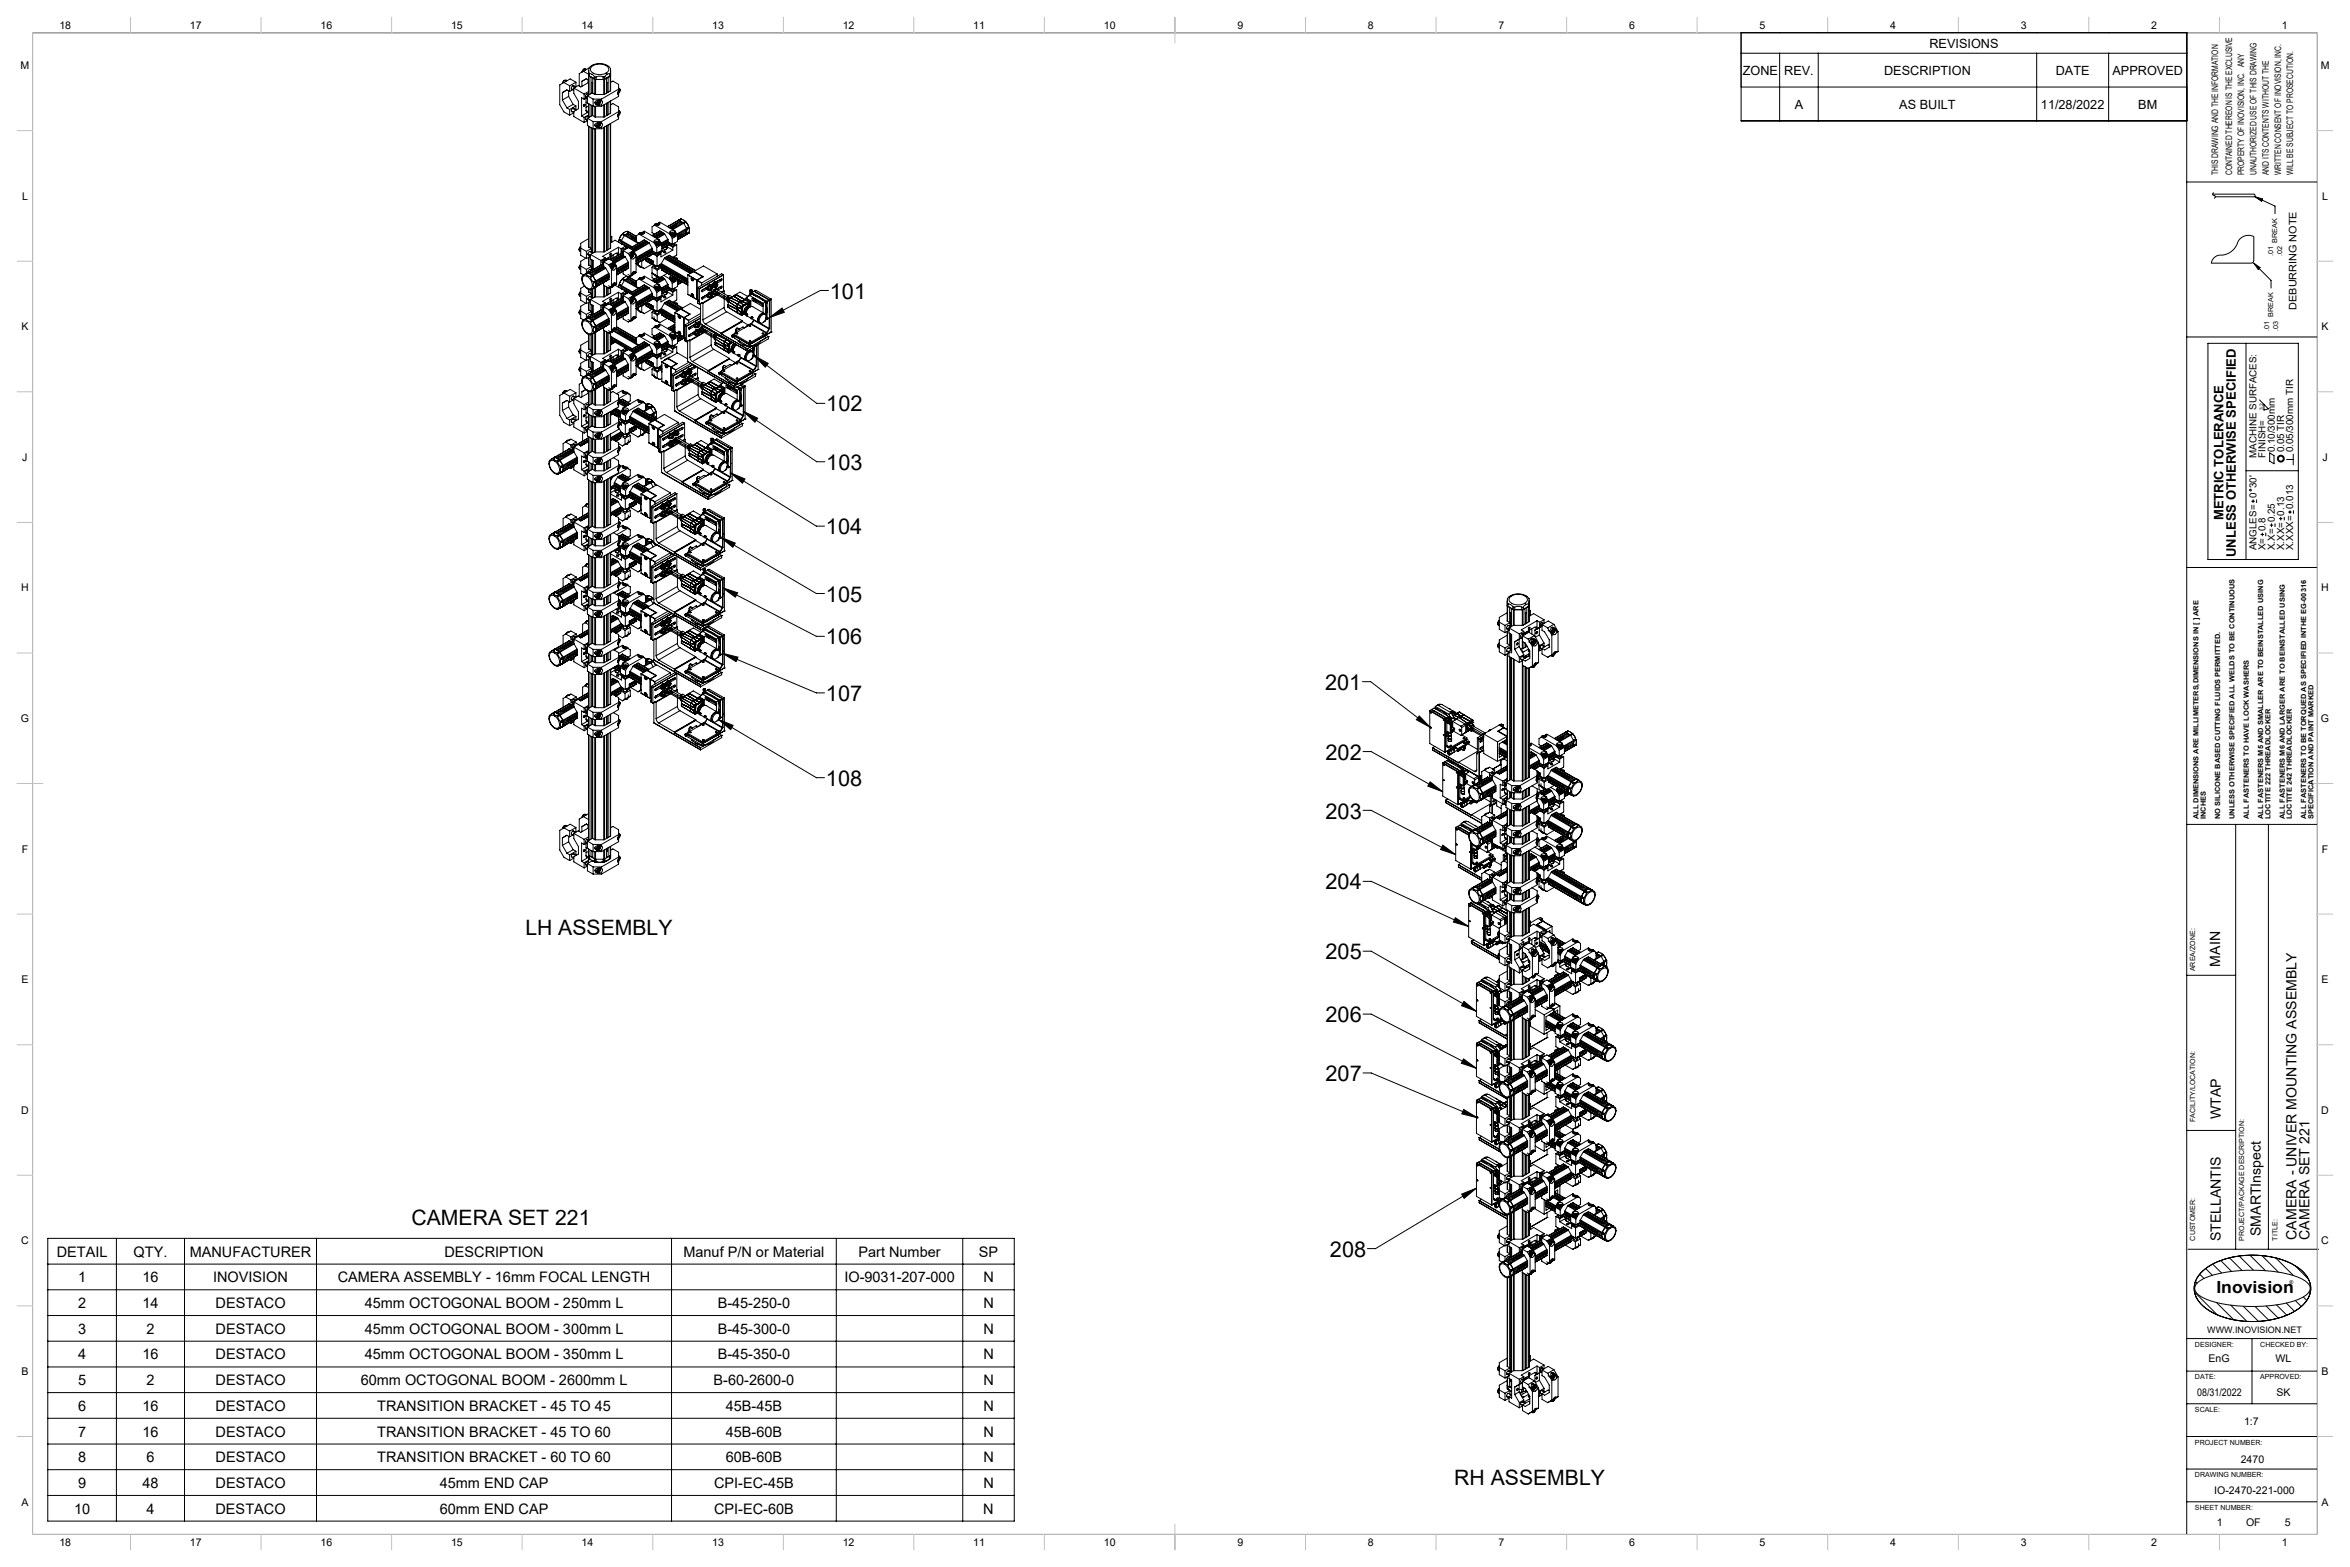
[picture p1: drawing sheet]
<svg xmlns="http://www.w3.org/2000/svg" width="914mm" height="610mm" viewBox="0 0 914 610" stroke-linecap="round" stroke-linejoin="round" font-family="sans-serif">
<defs><g id="words">
<g font-size="8.5">
<text x="322.9" y="116.1">101</text>
<text x="321.5" y="160.1">102</text>
<text x="321.5" y="182.8">103</text>
<text x="321.4" y="207.9">104</text>
<text x="321.4" y="234.1">105</text>
<text x="321.4" y="250.7">106</text>
<text x="515.6" y="268.4">201</text>
<text x="321.4" y="272.8">107</text>
<text x="515.8" y="295.5">202</text>
<text x="321.4" y="305.7">108</text>
<text x="515.8" y="318.4">203</text>
<text x="515.8" y="346">204</text>
<text x="515.8" y="373.2">205</text>
<text x="515.8" y="397.7">206</text>
<text x="515.8" y="420.6">207</text>
<text x="517.5" y="488.9">208</text>
</g>
<g font-size="8.2">
<text x="204.4" y="363.7">LH ASSEMBLY</text>
<text x="160.1" y="476.4">CAMERA SET 221</text>
<text x="565.9" y="577.6">RH ASSEMBLY</text>
</g>
<text font-size="6.5" x="862.4" y="503">Inovision</text>
<g font-size="5.6">
<text x="22.1" y="488.8">DETAIL</text>
<text x="52" y="488.8">QTY.</text>
<text x="73.8" y="488.8">MANUFACTURER</text>
<text x="173" y="488.8">DESCRIPTION</text>
<text x="265.9" y="488.8">Manuf P/N or Material</text>
<text x="334" y="488.8">Part Number</text>
<text x="380.9" y="488.8">SP</text>
<text x="30.4" y="498.8">1</text>
<text x="55.4" y="498.8">16</text>
<text x="82.9" y="498.8">INOVISION</text>
<text x="131.4" y="498.8">CAMERA ASSEMBLY - 16mm FOCAL LENGTH</text>
<text x="328.6" y="498.8">IO-9031-207-000</text>
<text x="382.6" y="498.8">N</text>
<text x="30.4" y="508.8">2</text>
<text x="55.4" y="508.8">14</text>
<text x="83.9" y="508.8">DESTACO</text>
<text x="141.9" y="508.8">45mm OCTOGONAL BOOM - 250mm L</text>
<text x="279.3" y="508.8">B-45-250-0</text>
<text x="382.6" y="508.8">N</text>
<text x="30.4" y="518.8">3</text>
<text x="57" y="518.8">2</text>
<text x="83.9" y="518.8">DESTACO</text>
<text x="141.9" y="518.8">45mm OCTOGONAL BOOM - 300mm L</text>
<text x="279.3" y="518.8">B-45-300-0</text>
<text x="382.6" y="518.8">N</text>
<text x="30.4" y="528.8">4</text>
<text x="55.4" y="528.8">16</text>
<text x="83.9" y="528.8">DESTACO</text>
<text x="141.9" y="528.8">45mm OCTOGONAL BOOM - 350mm L</text>
<text x="279.3" y="528.8">B-45-350-0</text>
<text x="382.6" y="528.8">N</text>
<text x="30.4" y="538.8">5</text>
<text x="57" y="538.8">2</text>
<text x="83.9" y="538.8">DESTACO</text>
<text x="140.4" y="538.8">60mm OCTOGONAL BOOM - 2600mm L</text>
<text x="277.7" y="538.8">B-60-2600-0</text>
<text x="382.6" y="538.8">N</text>
<text x="30.4" y="548.8">6</text>
<text x="55.4" y="548.8">16</text>
<text x="83.9" y="548.8">DESTACO</text>
<text x="146.8" y="548.8">TRANSITION BRACKET - 45 TO 45</text>
<text x="282.4" y="548.8">45B-45B</text>
<text x="382.6" y="548.8">N</text>
<text x="30.4" y="558.8">7</text>
<text x="55.4" y="558.8">16</text>
<text x="83.9" y="558.8">DESTACO</text>
<text x="146.8" y="558.8">TRANSITION BRACKET - 45 TO 60</text>
<text x="282.4" y="558.8">45B-60B</text>
<text x="382.6" y="558.8">N</text>
<text x="30.4" y="568.8">8</text>
<text x="57" y="568.8">6</text>
<text x="83.9" y="568.8">DESTACO</text>
<text x="146.8" y="568.8">TRANSITION BRACKET - 60 TO 60</text>
<text x="282.4" y="568.8">60B-60B</text>
<text x="382.6" y="568.8">N</text>
<text x="30.4" y="578.8">9</text>
<text x="55.4" y="578.8">48</text>
<text x="83.9" y="578.8">DESTACO</text>
<text x="171.1" y="578.8">45mm END CAP</text>
<text x="277.8" y="578.8">CPI-EC-45B</text>
<text x="382.6" y="578.8">N</text>
<text x="28.8" y="588.8">10</text>
<text x="57" y="588.8">4</text>
<text x="83.9" y="588.8">DESTACO</text>
<text x="171.1" y="588.8">60mm END CAP</text>
<text x="277.8" y="588.8">CPI-EC-60B</text>
<text x="382.6" y="588.8">N</text>
</g>
<g font-size="5.5">
<text x="863.9" y="376" transform="rotate(-90 863.9 376)">MAIN</text>
<text x="864.2" y="435.5" transform="rotate(-90 864.2 435.5)">WTAP</text>
<text x="864.2" y="482.9" transform="rotate(-90 864.2 482.9)">STELLANTIS</text>
<text x="879.7" y="480.9" transform="rotate(-90 879.7 480.9)">SMARTInspect</text>
<text x="893.5" y="482.3" transform="rotate(-90 893.5 482.3)">CAMERA - UNIVER MOUNTING ASSEMBLY</text>
<text x="898.7" y="482.3" transform="rotate(-90 898.7 482.3)">CAMERA SET 221</text>
</g>
<g font-size="5.1">
<text x="865.2" y="202.4" transform="rotate(-90 865.2 202.4)">METRIC TOLERANCE</text>
<text x="870" y="216.7" transform="rotate(-90 870 216.7)">UNLESS OTHERWISE SPECIFIED</text>
</g>
<g font-size="4.9">
<text x="750.8" y="18.5">REVISIONS</text>
<text x="678.1" y="29.1">ZONE</text>
<text x="694.2" y="29.1">REV.</text>
<text x="733.1" y="29.1">DESCRIPTION</text>
<text x="799.9" y="29.1">DATE</text>
<text x="822" y="29.1">APPROVED</text>
<text x="698.4" y="42.3">A</text>
<text x="739" y="42.3">AS BUILT</text>
<text x="794.2" y="42.3">11/28/2022</text>
<text x="832" y="42.3">BM</text>
</g>
<g font-size="4.1">
<text x="23.1" y="11.2">18</text>
<text x="73.9" y="11.2">17</text>
<text x="124.7" y="11.2">16</text>
<text x="175.5" y="11.2">15</text>
<text x="226.3" y="11.2">14</text>
<text x="277.1" y="11.2">13</text>
<text x="327.9" y="11.2">12</text>
<text x="378.7" y="11.2">11</text>
<text x="429.5" y="11.2">10</text>
<text x="481.5" y="11.2">9</text>
<text x="532.3" y="11.2">8</text>
<text x="583.1" y="11.2">7</text>
<text x="633.9" y="11.2">6</text>
<text x="684.7" y="11.2">5</text>
<text x="735.5" y="11.2">4</text>
<text x="786.3" y="11.2">3</text>
<text x="837.1" y="11.2">2</text>
<text x="887.9" y="11.2">1</text>
<text x="8" y="26.9">M</text>
<text x="903" y="26.9">M</text>
<text x="8.6" y="77.7">L</text>
<text x="903.6" y="77.7">L</text>
<text x="8.3" y="128.5">K</text>
<text x="903.3" y="128.5">K</text>
<text x="8.7" y="179.3">J</text>
<text x="903.7" y="179.3">J</text>
<text x="8.2" y="230.1">H</text>
<text x="903.2" y="230.1">H</text>
<text x="8.1" y="280.9">G</text>
<text x="903.1" y="280.9">G</text>
<text x="8.4" y="331.7">F</text>
<text x="903.4" y="331.7">F</text>
<text x="8.3" y="382.5">E</text>
<text x="903.3" y="382.5">E</text>
<text x="8.2" y="433.3">D</text>
<text x="903.2" y="433.3">D</text>
<text x="8.2" y="484.1">C</text>
<text x="903.2" y="484.1">C</text>
<text x="859.3" y="529.7">EnG</text>
<text x="885.4" y="529.7">WL</text>
<text x="8.3" y="534.9">B</text>
<text x="903.3" y="534.9">B</text>
<text x="855" y="542.9">08/31/2022</text>
<text x="885.8" y="542.9">SK</text>
<text x="873.2" y="554.3">1:7</text>
<text x="871.9" y="569.1">2470</text>
<text x="861.6" y="581.1">IO-2470-221-000</text>
<text x="8.3" y="585.7">A</text>
<text x="903.3" y="585.7">A</text>
<text x="862.6" y="593.5">1</text>
<text x="873.9" y="593.5">OF</text>
<text x="889" y="593.5">5</text>
<text x="23.1" y="601.4">18</text>
<text x="73.9" y="601.4">17</text>
<text x="124.7" y="601.4">16</text>
<text x="175.5" y="601.4">15</text>
<text x="226.3" y="601.4">14</text>
<text x="277.1" y="601.4">13</text>
<text x="327.9" y="601.4">12</text>
<text x="378.7" y="601.4">11</text>
<text x="429.5" y="601.4">10</text>
<text x="481.5" y="601.4">9</text>
<text x="532.3" y="601.4">8</text>
<text x="583.1" y="601.4">7</text>
<text x="633.9" y="601.4">6</text>
<text x="684.7" y="601.4">5</text>
<text x="735.5" y="601.4">4</text>
<text x="786.3" y="601.4">3</text>
<text x="837.1" y="601.4">2</text>
<text x="887.9" y="601.4">1</text>
</g>
<text font-size="4" x="893.5" y="120.5" transform="rotate(-90 893.5 120.5)">DEBURRING NOTE</text>
<g font-size="3.8">
<text x="878" y="178.1" transform="rotate(-90 878 178.1)">MACHINE SURFACES:</text>
<text x="881.6" y="178.1" transform="rotate(-90 881.6 178.1)">FINISH=</text>
<text x="885.2" y="176" transform="rotate(-90 885.2 176)">0.10/300mm</text>
<text x="888.7" y="176" transform="rotate(-90 888.7 176)">0.05 TIR</text>
<text x="892.3" y="176" transform="rotate(-90 892.3 176)">0.05/300mm TIR</text>
<text x="878" y="190" transform="rotate(-90 878 190)">30'</text>
<text x="878" y="214.1" transform="rotate(-90 878 214.1)">ANGLES= 0</text>
<text x="881.6" y="214.1" transform="rotate(-90 881.6 214.1)">X= 0.8</text>
<text x="885.2" y="214.1" transform="rotate(-90 885.2 214.1)">X.X= 0.25</text>
<text x="888.7" y="214.1" transform="rotate(-90 888.7 214.1)">X.XX= 0.13</text>
<text x="892.3" y="214.1" transform="rotate(-90 892.3 214.1)">X.XXX= 0.013</text>
</g>
<g font-size="3.5">
<text x="863.1" y="68.2" transform="rotate(-90 863.1 68.2)">THIS DRAWING AND THE INFORMATION</text>
<text x="868.5" y="68.2" transform="rotate(-90 868.5 68.2)">CONTAINED THEREON IS THE EXCLUSIVE</text>
<text x="873.3" y="68.2" transform="rotate(-90 873.3 68.2)">PROPERTY OF INOVISION, INC. ANY</text>
<text x="878" y="68.2" transform="rotate(-90 878 68.2)">UNAUTHORIZED USE OF THIS DRAWING</text>
<text x="882.8" y="68.2" transform="rotate(-90 882.8 68.2)">AND ITS CONTENTS WITHOUT THE</text>
<text x="887.6" y="68.2" transform="rotate(-90 887.6 68.2)">WRITTEN CONSENT OF INOVISION, INC.</text>
<text x="892.3" y="68.2" transform="rotate(-90 892.3 68.2)">WILL BE SUBJECT TO PROSECUTION.</text>
<text x="858.8" y="518.8">WWW.INOVISION.NET</text>
</g>
<g font-size="2.7">
<text x="886.1" y="94.4" transform="rotate(-90 886.1 94.4)">BREAK</text>
<text x="884.5" y="99.8" transform="rotate(-90 884.5 99.8)">.01</text>
<text x="888.1" y="99.8" transform="rotate(-90 888.1 99.8)">.02</text>
<text x="884.5" y="123.3" transform="rotate(-90 884.5 123.3)">BREAK</text>
<text x="882.9" y="128.7" transform="rotate(-90 882.9 128.7)">.01</text>
<text x="886.5" y="128.7" transform="rotate(-90 886.5 128.7)">.03</text>
<text x="855.5" y="318.6" transform="rotate(-90 855.5 318.6)">ALL DIMENSIONS ARE MILLIMETERS,DIMENSIONS IN [ ] ARE</text>
<text x="858.3" y="318.6" transform="rotate(-90 858.3 318.6)">INCHES</text>
<text x="863.9" y="318.6" transform="rotate(-90 863.9 318.6)">NO SILICONE BASED CUTTING FLUIDS PERMITTED.</text>
<text x="869.5" y="318.6" transform="rotate(-90 869.5 318.6)">UNLESS OTHERWISE SPECIFIED ALL WELDS TO BE CONTINUOUS</text>
<text x="875" y="318.6" transform="rotate(-90 875 318.6)">ALL FASTENERS TO HAVE LOCK WASHERS</text>
<text x="880.6" y="318.6" transform="rotate(-90 880.6 318.6)">ALL FASTENERS M5 AND SMALLER ARE TO BEINSTALLED USING</text>
<text x="883.4" y="318.6" transform="rotate(-90 883.4 318.6)">LOCTITE 222 THREADLOCKER</text>
<text x="889" y="318.6" transform="rotate(-90 889 318.6)">ALL FASTENERS M6 AND LARGER ARE TO BEINSTALLED USING</text>
<text x="891.8" y="318.6" transform="rotate(-90 891.8 318.6)">LOCTITE 242 THREADLOCKER</text>
<text x="897.4" y="318.6" transform="rotate(-90 897.4 318.6)">ALL FASTENERS TO BE TORQUED AS SPECIFIED INTHE EG-00316</text>
<text x="900.2" y="318.6" transform="rotate(-90 900.2 318.6)">SPECIFICATION AND PAINT MARKED</text>
<text x="854.1" y="377.8" transform="rotate(-90 854.1 377.8)">AREA/ZONE:</text>
<text x="854.1" y="436.6" transform="rotate(-90 854.1 436.6)">FACILITY/LOCATION:</text>
<text x="854.1" y="482.6" transform="rotate(-90 854.1 482.6)">CUSTOMER:</text>
<text x="873.2" y="482.6" transform="rotate(-90 873.2 482.6)">PROJECT/PACKAGE DESCRIPTION:</text>
<text x="886.2" y="482.6" transform="rotate(-90 886.2 482.6)">TITLE:</text>
<text x="854.1" y="523.9">DESIGNER:</text>
<text x="879.5" y="523.9">CHECKED BY:</text>
<text x="854.1" y="536.6">DATE:</text>
<text x="879.5" y="536.6">APPROVED:</text>
<text x="854.1" y="549.3">SCALE:</text>
<text x="854.1" y="562">PROJECT NUMBER:</text>
<text x="854.1" y="574.7">DRAWING NUMBER:</text>
<text x="854.1" y="587.4">SHEET NUMBER:</text>
</g>
<text font-size="2.1" x="890.8" y="499.7">®</text>
<text font-size="1.9" x="880.6" y="159.4" transform="rotate(-90 880.6 159.4)">3.2</text>
</g></defs>
<g fill="none" stroke="#000" stroke-width=".39">
<path d="M12.7 12.7h889v584.2h-889zM677.5 12.7v34.3h173.4v-34.3M850.9 12.7v584.2M218.8 38.9l1.8 3.1M219.4 31.4l.3-.1-.8 1.1zM219.4 32.1l-1.6 .9v7.7l1.6 2.8 2.3 1.3M219.4 32.1l2.3 1.3M219.7 31.3l.9 .1M219.7 31.3l.6 .3M221.3 37.5l-2.5 1.4M221.3 35.4v2.1M221.3 37.5l1.7 3.1"/>
<path d="M221.7 35.6l-1.1-.6-1.8 1v2.9M221.7 33.4v2.2M222.4 34.5l.9 .6M222.8 33.4l1 .6M222.8 33.4l.6 .1M222.8 33.4l-.5 .8 .4 .5M222.9 34.9l-1.2 .7M223.1 33.3l.9 .5M223.3 34.3v2l1.8 3.1v2.9l-1.8 1.1v1.9l4 2.4M223.3 34.3l4 2.3M224.1 32l-2.2-1.3-2.5 1.4M224.1 32l-2.4 1.4"/>
<path d="M224.1 32v1.8M227 27l.3-.1-.8 1.1zM227 27.7l-1.6 .9v4.9M227 27.7l2 1.2M227.3 26.9l.9 .1M227.3 26.9l.6 .3M227.3 36.6v2M227.3 38.6l-1-.6v7.1M227.8 37.5l.8 .6M227.8 37.5l.8 .4M228 38.2v4.7M228 39.8l2.8 1.5"/>
<path d="M228.3 38l-1 .6M228.6 37.3v2.8M228.6 37.3l2.2 1.3M228.8 31v1.2M229 29.4l.2 .2M229 31.1l-.8-.5-1.8 1v2M229 35.6l-1.7 1M229 32.1l-3 1.7-1-.5-1.7 1M229.1 27.4l-.1 9.4M229.1 26.7v1.6M229.1 28.3v1.1l.3 .2M229.1 26.6v.1"/>
<path d="M229.1 28.3l.1 .4 .2-.1M229.2 29.6l.8 .4M229.2 29.6v7.2M229.2 36.9l-.9-.3-.5 .9M229.2 26.4l-2.2 1.3M229.4 28.6l.9 .3 1 .8M229.4 28.6v1M229.4 29.6l1.9 1.1M230 30h.1M230 30v6.4M230.2 32l.4 .3M230.3 25.5l-1.2 1.1"/>
<path d="M230.3 25.5a5.8 5.8 0 0 1 7.2 1.1M230.3 25.5h.5M230.4 32.2v4M230.6 30.4h.1M230.6 30.4l.8 .4M230.6 30.4v5.8M230.8 25.5a1.69 1.69 0 0 0-1 1.9 1.69 1.69 0 0 0 1.7 1.4l2 .2 2.3-.6M230.8 25.5a4.7 4.7 0 0 1 6 1.1 1.62 1.62 0 0 1-1 1.8M230.8 38.6v2.7M230.8 38.6h3.2M231.3 29.7l.3 .4 .4-.2M231.3 29.7v1"/>
<path d="M231.4 30.8l.3 .1M231.4 30.8v5.9M231.4 39.9l.7 .4M231.7 30.9h3.2M231.7 30.9v5.9M232 29.9l1.3-.3 1.4 .3M232 29.9v1l-.7-.2M232.7 39.9h.1M232.8 39l-.7 1.3M232.9 39.6l-.2 .3M232.9 39.6l.5 .3M233.4 39.9v-.5l-.4-.1-.4 .6v.5h.4"/>
<path d="M233.4 39.9l-.4 .5M233.6 39l.1 .5M233.7 39.5l-.2-.5-.5 .1-.7 1.2M233.7 39.5l-.7 1.2M234 39.1a1.61 1.61 0 0 0-2.5 1.1l.8 .6M234 39.1a1.01 1.01 0 0 1 0 1.6M234 38.6v.5M234.7 29.9v1l.6-.2M234.9 30.9v5.9M235.2 30.8l-.3 .1M235.2 30.8v5.9M235.3 29.7l-.3 .4-.3-.2"/>
<path d="M235.3 29.7v1M235.8 28.4l.5 .5M236 30.4h.1M236 30.4l-.8 .4M236 30.4v5.8M236.2 32.2v3.9M236.3 28.9l-1 .8M236.5 32l-.5 .3M236.6 30h.1M236.6 30v5.9M236.6 39.8v4.8M237.3 28.6l-1 .3"/>
<path d="M237.3 28.6v1M237.3 29.6l-2 1.1M237.5 29.6l-.9 .4M237.5 29.6v5.8M237.5 39.4v4.7M237.5 26.6l.1 .1M237.6 27.4v7.9l-2.5 1.5h-3.6l-1-.6-1.9 1.1M237.6 26.7v1.6l-.1 .4-.2-.1M237.6 29.2l-.3 .4M237.6 29.4l-.1 .2M237.6 39.3v4.8l-2.5 1.4h-3.6l-1-.6-1.9 1.1M237.6 32l.9-.5 2.2 1.3v2.5"/>
<path d="M240.3 35.9l.3 .2M240.3 36l.3 .1M240.5 36.4l.2 .1M240.6 36.3l-.1 .1M240.6 35.3l.4 .3M240.7 35.3a1.01 1.01 0 0 0 0 1.6M240.7 36.5v.4M240.7 36.3v.2M240.7 34.4l.5 .1 .1 .6M240.7 34.3l.4 .2M240.7 35h.3v.6M240.7 36.9v.6l-6.7 3.8"/>
<path d="M241 35.6l-.4 .5M241.3 35.1l-.1-.4-.5-.1-6.7 4M241.3 35.1l-.7 1.2M677.5 20.7h173.4M677.5 33.9h173.4M692.5 20.7v26.3M707.5 20.7v26.3M792.5 20.7v26.3M820.5 20.7v26.3M220.6 42l1.1 .6M221.7 42.6v2.2M222.4 43.3l.9 .5"/>
<path d="M222.8 42.2l1.2 .7M222.8 42.1l.6 .2M222.8 42.1l-.5 .9 .4 .5M223 40.6l-2.4 1.4M223 40.6l1.1 .6M223.1 42.1l1.2 .7M223.3 43.9l-1.6 .9M224.1 41.2v1.5M224.1 41.2l-2.4 1.4M226.3 45.1l1 .6M227.3 40.6a.34 .34 0 0 0-.4 .4 .34 .34 0 0 0 .6 .2l.1-.4M227.3 40.6l.3 .2"/>
<path d="M227.3 45.7v2M227.8 46.2l.8 .7M227.8 46.2l.8 .4M228 42.9a.6 .6 0 0 0 .3 .7 .6 .6 0 0 0 .7-.1M228 42.9l1 .6M228.6 46v2.8l2.2 1.3M228.6 46l2.2 1.3M228.6 47l-1.3 .7M229 40.3v5.2M229 49.1v47l1.1 .6M229 43.5l-2.7 1.6M229 44.7l-1.7 1"/>
<path d="M229 41.2l-1 .6M229.2 40.4v5.2M229.2 49.1v47.1M229.2 45.6l-.9-.3-.5 .9M230 40.9v4.3M230 49.6v47M230.4 41.1v3.8M230.4 49.9v48.5M230.6 50v48.5l-1.1-.7M230.6 41.3v3.7M230.8 47.3v2.8M230.8 41.3h3.2"/>
<path d="M230.8 50.1h3.2M230.8 47.3h3.2M231.4 48.7l.9 .8M231.4 41.3v4.1M231.4 50.1v47.9M231.4 48.6l.7 .4M231.7 49.2l.6 .4M231.7 40.4l.6 .4M231.7 41.3v4.2M231.7 50.1v47.9M232.1 49a.49 .49 0 0 0 .2 .6 .49 .49 0 0 0 .6-.1M232.1 40.3a.49 .49 0 0 0 .2 .5 .49 .49 0 0 0 .6-.1"/>
<path d="M232.1 49h.2M232.1 40.3h.2M232.3 49l.2 .5h.5M232.3 40.3l.2 .4h.5M232.6 40.9h.5M232.6 49.6l.5 .1M232.7 48.6h.1M232.6 48.9l.4 .3M232.6 40.2l.4 .2M232.8 47.7l-.7 1.3M232.9 40.8l.2 .1M232.9 49.5l.2 .2"/>
<path d="M232.9 48.4l-.2 .2M232.9 48.4l.5 .3M233 49.5h-.1M233 40.7h-.1M233.4 48.7v-.6h-.4l-.4 .5v.5l.4 .1M233.4 48.7l-.4 .5M233.6 47.8l.1 .4M233.7 48.2a.6 .6 0 0 0-.6-.5 .6 .6 0 0 0-.6 .6l-.2 .7M233.7 48.2l-.7 1.3M234 40.7l-.9 .2M234 49.5l-.9 .2M234 47.9a1.84 1.84 0 0 0-2.6 .8"/>
<path d="M234 47.9a1.01 1.01 0 0 1 0 1.6M234 40.7v.6M234 47.3v.6M234 49.5v.6M234.9 40.8v4.7M234.9 49.6v48.4M235.2 40.6v4.8M235.2 49.4v48.5M236 40.2v4.8M236 49v48.5M236.2 40.1v4.8M236.2 48.9v48.5"/>
<path d="M236.6 48.6v48.5M237.5 48.1v48.5M237.6 48v48.6l-2.5 1.4h-3.6l-1.8 1M237.6 40.8l.9-.5 2.2 1.3v2.4M240.3 44.8h.3M240.3 44.7l.3 .1M240.5 45.2l.2 .1M240.6 45.1l-.1 .1M240.6 44.1l.4 .2M240.7 44a.99 .99 0 0 0 0 1.6M240.7 45.3v.3M240.7 45v.3"/>
<path d="M240.7 43.2l.5 .1 .1 .6M240.7 43l.4 .2M240.7 43.7h.3v.6M240.7 45.6v.6l-6.7 3.9M241 44.3l-.4 .5M241.3 43.9l-.1-.4-.5-.1-6.7 3.9M241.3 43.9l-.7 1.2M850.9 70.8h50.8M861 75.5h16.1l.4 .5-.4 .6h-15.1M861.5 75a.63 .63 0 0 0-.5 .8 .63 .63 0 0 0 .9 .4l.1 .5-.5 .4M877.5 76.6l2.9 .8-.5 .9zM877.5 76.6l7.7 3.6v2.9"/>
<path d="M225.3 97.2l.7 .7M225.3 97.2l.7 .3M225.8 96l.2-.1-.7 1.3zM226 96.5l2.2 1.3M228.2 97.8v2.8M228.8 98.8l.9 .5M228.8 99.1l.9 .5M229 92.9l-3 1.8v4.6l2.2 1.3M229.7 99v1.8l1.1 .6v3.4M229.7 99.7l-1.5 .9M229.7 99l4.1 2.3M229.8 98a.71 .71 0 0 0-.9 .3 .71 .71 0 0 0 .2 .9"/>
<path d="M230.1 96.7v1.4M230.1 96.7l-1.9 1.1M237.2 99.1a.35 .35 0 0 1 .2-.6 .35 .35 0 0 1 .4 .4l-.2 .4M237.2 99.1l.4 .2M237.6 93.7l.6 .4M237.6 99.7v1.2M237.6 91.8l.5 .3M237.6 94.4l1.7-.9 4.1 2.3M238.1 92.1v1.9M238.1 99.4v1.2M238.1 92.1l-.5 .3M238.6 99.1v1.2"/>
<path d="M239.6 98.6a.62 .62 0 0 1 .7-.1 .62 .62 0 0 1 .3 .6M239.6 98.6l-4.1 2.3M239.6 98.6l1 .5M240.6 96.2v2.9M240.6 96.2l-6.1 3.5 1 .6M240.6 96.2l1.1 .6M240.7 94.2v.1M240.9 93.5l-.2 .7M240.9 93.5l.8 .4M241 93.1l.1 .2M241 93.1l.8 .4M241.1 93.3h.1"/>
<path d="M241.1 93.3l-.2 .2M241.1 93.3l.7 .4-.7-.4M241.7 98.6l.7-.5-5 2.9 .1-1.2M241.7 98.6h-.2M241.7 96.8v1.8M241.7 93.9l.1 1M241.7 94.4l3.6 2.1-.9-.5M241.7 93.9l4 2.3M241.8 93.6l-.1 .3M241.8 93.6l4.2 2.4M241.9 94.6v.4M242.1 91.2l-.7 .8-.4 1.1"/>
<path d="M242.1 91.2l.8 .5M242.4 96.7l.9 .3M242.4 96.7l-.5 1 .6 .5M242.4 91.1h.1M242.4 91.1l-.3 .1M242.4 91.1l.6 .4-.6-.4M242.4 96.7l.7 .4M242.4 90.9v.2M242.4 90.9l.8 .5M242.5 97.5l2 1.1M242.5 98.8l-4.4 2.6M242.5 99.2l-4.1 2.3"/>
<path d="M242.5 99l-4.3 2.5M242.5 97.5v1.9l.7 .4 1.3 2.3v2.2l-4.6 2.7M242.5 97.5l2-1.2 2 1.2M242.5 98.2l-4.9 2.9M242.6 99.4l-3.9 2.3M242.6 99.5l-3.9 2.2M242.7 90.5l-1.3 1.5-.7 1.9M243 91.6l5.3 3.1M243 91.6l-1.2 2M243.1 99.8l-4.1 2.3M243.2 91.4l-.2 .2M243.2 91.4l4.4 2.5"/>
<path d="M243.3 100l-4.1 2.3M243.4 95.8v1.1M243.4 96.1l.7 .5M243.4 95.9l.9 .5M243.4 96.9h.1M243.4 96.7l.2 .1M243.4 95.8l-1.7 1M243.7 91.1l3.9 2.3-1.2-.9M243.7 91.1l-.5 .3M243.9 90l.3 .1M243.9 90l-1.5 .9M243.9 95.7v.5"/>
<path d="M243.9 90l.8 .5M244.2 90l-.6 .1M244.2 90h.1M244.2 90l.7 .4-.7-.3M244.2 90.1h.1M244.2 90v.1M244.2 90.1l.6 .3M244.2 96.3l.2 .1M244.3 90.7l3.3 2.2M244.3 90.7l3.3 2M244.3 90.8l-.6 .3M244.3 90.9l-.4 .3"/>
<path d="M244.4 96l-.1 .1M244.5 98.6l1 1.8M244.8 90.4l2.8 1.5M244.8 90.4l-.5 .3M244.8 90.4l2.8 1.7M245.5 98.2l.4 .2M245.7 99.4l.5 .3M245.8 99.1l-.1 .3M245.9 98.4l-.7 .7M245.9 98.4a.49 .49 0 0 1 .5-.1 .49 .49 0 0 1 .3 .5M245.9 99l-.1 .1M245.9 98.4l.1 .2"/>
<path d="M246 98.6l-.7 .8M246 98.6a.42 .42 0 0 1 .5-.1 .42 .42 0 0 1 .2 .5M246 98.9l.4 .2M246.1 98.1l.3 .2M246.3 92.1l-.5 .3M246.3 98.2h.1M246.4 99.1l-.2-.3-.5 .2-.2 .7 .2 .3 .5-.3M246.4 99.1l-.2 .6M246.5 97.5l-2 1.1M246.5 97.5l1 1.7M246.5 92.4l1.1 .6M246.7 99l-.7 1.2"/>
<path d="M246.7 98.8v.2M246.7 98.8l.5 .3M247.2 99.1a1.07 1.07 0 0 0-.8-1 1.07 1.07 0 0 0-1.1 .5l.4 1.7M247.2 99.1l.1 .2M247.3 99.3l-.6 1.3a.54 .54 0 0 1-.6 .2 .54 .54 0 0 1-.4-.5M247.5 99.2l-.2 .1M247.5 99.2v6.8M247.6 94l1 .5M248.7 91.1l-1.1 .6v2.3M248.7 91.1l5.8 3.4M248.9 90.7l-.5 .5M248.9 90.7l-.3 .5"/>
<path d="M248.9 90.7h1.4M249.4 90.7l-.4 .4M249.4 90.7v.4M249.4 90.7l.6 .1M250 90.8v.3M250 90.8l.2 .3M250.3 90.7l.2 .2M250.3 90.7h.1M250.4 90.7l.1 .1M250.4 90.1l-.7 .4M250.4 90.1v.7M250.5 90l.3 .5-.4 .4-1.7 .2"/>
<path d="M250.5 90l-.1 .1M250.5 90l6 3.3M250.6 93.3l2 1.1 1.3 2.3v.9l1.7 1M250.6 93.3v.1M250.6 93.3l-5.6 3.3M250.8 93.4l-5.7 3.3M251.3 93.7l-5.7 3.3M251.5 93.8l-5.7 3.3M251.6 93.9l-5.6 3.3M252 94.1l-5.8 3.2M252.4 94.4l-5.8 3.3M252.6 94.6l-5.8 3.4"/>
<path d="M252.7 99.6h.1M253.8 96.6l-6.3 3.6M253.9 97.4l-6.4 3.7M253.9 96.9l-6.4 3.7M254 98.8l-6.5 3.8 5.3-3.1M254.1 97.7l-6.6 3.8M254.1 98.8l1.6 .9M254.2 97.8l-6.7 3.8M254.4 97.9l-6.9 3.9M254.5 87.7h.1M254.5 94.5l1.1 1.7M254.7 94.4l-.2 .1"/>
<path d="M254.7 87.6l-1 .6v2.3l.9 .6M254.7 87.6l5.9 3.4M254.9 92.4l3.1-1.8-3.1 1.8M254.9 98.2l-7.4 4.2M254.9 98.2l.2 .8h1.1M254.9 94.2l-.2 .2M254.9 94.2h1.5M254.9 87.2l-.4 .5M254.9 87.2l-.3 .4M254.9 87.2h1.5M254.9 98.3l-2.2 1.3M254.9 87.5l-.2 .1"/>
<path d="M255 87.5v.1M255.5 94.8l.3 .1M255.5 87.2v.4M255.5 94.2v.6M255.5 94.2l-.5 .3 .2 .4 .6 .1 .5-.3-.2-.4M255.5 94.2l.6 .1M255.5 87.2l.6 .1M255.5 87.2l-.5 .3M255.6 96.2v2.4M255.7 99.7v3.9M255.8 94.9h.1M256.1 87.3v.3"/>
<path d="M256.1 94.3v.5M256.1 87.3l.1 .3M256.2 98.2v.8M256.4 98.1l-.2 .9M256.4 95l-1.2 .1M256.4 94.2l.2 .4-.2 .4M256.4 87.2l.2 .2-.2-.2M256.4 93.4l.1 .2M256.4 93.4l-1.6 .1a.51 .51 0 0 0-.3 .4 .51 .51 0 0 0 .2 .5M256.4 94.2h.1M256.4 87.2h.1M256.4 98.3l.8 .5"/>
<path d="M256.4 95v.2M256.4 98.1l.5 .3M256.4 95.2l-.9 .2M256.4 94.2a.5 .5 0 0 1 .4 .5 .5 .5 0 0 1-.4 .5M256.4 95.2v.3M256.5 86.6l-.8 .4M256.5 93.6a1.07 1.07 0 0 1 .4 1.2 1.07 1.07 0 0 1-.9 .8l-.7-.4-.6-.8M256.5 86.6v.7M256.5 93.6v.7M256.5 93.3l-.1 .1M256.5 93.3l1.1 1.8M256.5 98l.5 .3"/>
<path d="M256.6 86.5a.85 .85 0 0 1-.2 1.1 .85 .85 0 0 1-1.1 0l-.4-.1M256.6 86.5l-.1 .1M256.6 86.5l6 3.3M256.7 89.9l1.9 1 1.3 2.3v.9l1.7 1M256.7 89.9h-.1M256.7 89.9l-3.1 1.7M256.7 97.9l.5 .3M256.8 94.7v.4M256.8 94.8v.1M256.9 89.9l-3.1 1.8M257.2 98.8l-1.5 .9M257.2 97.6l.5 .3"/>
<path d="M257.4 90.2l-3.1 1.8M257.4 97.5l.4 .3M257.5 90.3l-3 1.8M257.6 95.1v2.5M257.6 95.1l-2 1.1M257.6 97.4l-2 1.2M257.7 90.4l-3.1 1.8M257.8 96.6l1 .6M258.5 90.9l-3.1 1.7M258.7 91.1l-3 1.7M258.9 96h.1M259 98a.34 .34 0 0 0-.6-.2 .34 .34 0 0 0 .2 .6l.4-.1"/>
<path d="M259 98v.3M259.3 95.8a.63 .63 0 0 1 .3 .6 .63 .63 0 0 1-.3 .6M259.3 95.8l2.5 1.5M259.3 97l-2.7 1.5M259.3 95.8v1.2M259.5 99.8l10.2 6M259.6 99.8l10.2 5.9M259.8 99.7l10.3 5.9M259.9 93.1l-2.6 1.5M259.9 93.9l-2.3 1.5M259.9 93.4l-2.5 1.4M260.1 95.3l-2.5 1.5 1.7-1"/>
<path d="M260.1 94.2l-2.5 1.5M260.2 95.2l1.6 .9M260.3 94.3l-2.7 1.5M260.3 99.4l10.2 5.9M260.4 99.3l-1.8 1.1-1.4 2.4-1.5 .8M260.4 99.3h.1M260.4 99.3l10.3 5.9M260.5 94.4l-2.9 1.7M260.6 91l1 1.7M260.8 90.9l-.2 .1M260.9 94.7l-3.3 1.9M261 94.7l.2 .8h1"/>
<path d="M261 90.7l-.2 .2M261 90.7h1.4M261 94.8l-1.7 1M261 90.7l-.3 .1M261.5 91.3l.4 .1M261.5 90.7v.6M261.5 90.7l-.4 .3 .1 .4 1.1-.2-.1-.4M261.5 90.7l.7 .1M261.6 92.7v2.4M261.8 97.3l-4.6 2.6v-1.1M261.8 96.1v1.2M261.9 91.4h.1"/>
<path d="M262.2 90.8v.5M262.2 94.7v.8M262.4 91.5l-1.1 .1M262.4 90.7a.44 .44 0 0 1 .3 .4 .44 .44 0 0 1-.3 .4M262.4 90.7h.1M262.4 91.5l.1 .2M262.4 94.6l-.2 .9M262.4 89.9l.1 .2M262.4 89.9l-1.6 .1-.3 .4 .3 .5M262.4 99.7v.7M262.4 94.7l.9 .5M262.4 99.8l1.2 .7"/>
<path d="M262.5 87.6l-1.9 1.1M262.5 91.7l-.9 .2M262.5 90.7a.5 .5 0 0 1 .4 .5 .5 .5 0 0 1-.4 .5M262.5 91.7v.3M262.5 90.1a1.07 1.07 0 0 1 .5 1.2 1.07 1.07 0 0 1-1 .8l-1.2-1.2M262.5 90.1v.7M262.6 87.8l.1 .1M262.6 89.8l-.2 .1M262.6 89.8l1 1.7M262.7 87.3l.5 .3M262.9 91.2v.4M262.9 91.3h.1"/>
<path d="M263.3 95.2v4l-1.5 .9M263.3 95.2l-1.5 .9M263.6 91.5v2.4l-2 1.2M263.6 91.5l-2 1.2M263.6 93.3l3.6-2.1zM264.2 85.7l-4.5 2.4M264.2 85.7l.5 .3M264.2 85.7l-4.4 2.5M264.6 91.2v.2M264.6 86.2l.5 .3M264.7 86l-4.3 2.5M264.7 86l-4.2 2.6"/>
<path d="M264.7 86l.6 .4M264.7 91.5l-1.1 .7M264.8 85.3l.6 .1M264.8 85.3h.1M264.8 85.3l-.7 .4M264.8 85.3l-.6 .4M265.1 85.3l1.5 .9M265.1 85.3h-.3M265.1 85.3l-.8 .5M265.1 90.9v.6M265.8 86.6l.2 .3M265.8 86.6l-.5-.2-4.3 2.5 1.6-1"/>
<path d="M265.8 86.6l-4.4 2.5M266 86.9l1.2 2M266 86.9l-4.2 2.4M266.2 85.8l1.3 1.4 .7 2M266.6 86.4l.3 .1M266.6 86.4h.1M266.6 86.2v.2M266.6 86.4l-.7 .3M266.6 86.2l-.8 .4M266.9 86.5l.7 .8 .3 1M266.9 86.5l-.8 .4M267 89.8v.6"/>
<path d="M267.1 90.4l-3.5 2M267.1 90.4l.1 .1M267.2 88.9l.1 .3M267.2 88.9l-3.9 2.2M267.2 89.7v.8M267.2 91.1l.7-.4zM267.2 89.7l-3.6 2.1 1-.5M267.2 90.5l-3.6 2.1M267.2 90.5l.1 .6M267.3 91.1l-.1 .1M267.3 89.2l-.1 .5M267.3 89.2l-3.8 2.1"/>
<path d="M267.3 91.1l-3.7 2M267.9 90.7h.1M267.9 88.6l.1 .1M267.9 88.6h.1M267.9 88.6l-.7 .4M267.9 90.7l-.6 .4M267.9 88.3v.3M267.9 88.3l-.8 .5M268 90.5l-.1 .2M268 88.7v1.8M268 88.7l-.7 .5M268 90.5l-.7 .4"/>
<path d="M268.1 90.2l-.2 .5M225.3 114.7l.7 .7M225.3 104.1l.7 .8M225.3 114.7l.7 .3M225.3 104.1l.7 .4M225.8 113.5l.2-.1-.7 1.3zM225.8 103l.2-.1-.7 1.2zM226 103.5l2.2 1.3M226 114l2.2 1.3M227.4 111.3l-1.4 .8v4.7l2.2 1.3M227.8 106.6a2.11 2.11 0 0 0-1.1 3.4l.8 1.4 1.1 1M228 100.5l-2 1.1v4.7l1.2 .7"/>
<path d="M228 118l-2 1.1v4.7l1.2 .7M228 106.5l-.2 .1M228 106.5h.1M228 106.5v.2M228 106.7l.6 .5M228.2 104.8v1.5M228.2 115.3v2.8M228.5 107.6a3.5 3.5 0 0 1 1.5 4.6l-.7 .2-.8-.3M228.5 112.1l.1 .3M228.5 107.6a1.34 1.34 0 0 0-1.7 .1 1.34 1.34 0 0 0-.2 1.7l.6 1.4 1.3 1.3M228.6 112.4l1.2 .3M228.6 106.1h.2"/>
<path d="M228.6 107.2l-.1 .4M228.6 107.2l.9 .4M228.6 106.2h.1M228.6 106.2l-.8 .4M228.7 106.2h.1M228.7 106.2l-.7 .3M228.8 105.8v.2M228.8 116.3l.9 .5M228.8 105.8l.2 .1M228.8 106.2h.1M228.8 116.6l.9 .5M228.8 106.1l.5 .3"/>
<path d="M228.9 106.2l-.9 .5M228.9 106.2l1.5 .9M229 100.1v3l1.1 .6M229 112.6v1l1.1 .6M229 117.6v3l1.1 .6M229.2 100v3.2M229.2 112.6v1.1M229.2 117.5v3.1M229.3 106.4h.1M229.5 107.6h.3M229.5 104.8l.7 .4M229.7 116.5l4.1 2.3"/>
<path d="M229.7 117.2l-1.5 .9M229.7 116.5v1.8l1.1 .6v3.4M229.8 105h-.6l-.4 .8M229.8 115.5a.71 .71 0 0 0-.9 .3 .71 .71 0 0 0 .2 .9M229.8 107.6h.1M229.8 107.6v.2M229.8 107.8l.2 .7 .9 1.2M229.9 106.8h.1M229.9 106.8l.5 .2M230 100.9v2.7M230 112.6v1.5M230 118.4v2.7"/>
<path d="M230.1 103.7v1.4M230.1 114.2v1.4M230.1 103.7l-1.9 1.1M230.1 114.2l-1.9 1.1M230.4 107.1l.1 .1M230.4 107.1l-.9 .5M230.4 107l.3 .3M230.4 101.2v3.8M230.4 112.4v3.5M230.4 118.7v3.8M230.5 112.3h.2M230.5 107.2l.1 .1"/>
<path d="M230.5 107.2h.1M230.5 107.2l-.7 .4M230.6 107.3l.1 .1M230.6 112.3v3.7l-1.1-.7M230.6 101.3v3.6M230.6 118.8v3.6M230.7 107.3l1.1 2M230.7 107.4l-.9 .4M230.7 107.4l1 1.8M230.9 109.7l.2 .1M230.9 112.1l-1.1 .6M231 110.1v1.7"/>
<path d="M231 111.8l.1 .1M231.1 111.9h.1M231.1 109.8h.1M231.1 109.8l-.1 .3M231.1 111.9l-.2 .2M231.2 105.5l.5 .3M231.4 111.9v3.6M231.7 109.2l.1 .2M231.7 109.2l-.8 .5M231.7 111.6l-.8 .5M231.7 111.6l-1.9 1.1M231.7 111.7v3.8"/>
<path d="M231.8 109.3l.1 .3M231.8 109.4v.2M231.8 109.4h.1M231.8 111.5l-.1 .1M231.8 111.5h.1M231.8 111.7l-1.1 .6M231.8 109.4l-.7 .4M231.8 111.5l-.7 .4M231.8 111.4h.1M231.8 111.3v.1M231.8 110.1h.1M231.8 110.8l.1 .1"/>
<path d="M231.8 109.6v1.7M231.8 109.6l-.8 .5M231.8 111.3l-.8 .5M231.9 111.4l-.1 .3M231.9 109.6v.5M231.9 110.9v.5M233.6 109.7v-.5l3.4-2-5.1 2.9M233.8 103.1l1-.6-7.4 4.4M233.8 101.3v1.8M233.8 118.8v1.8M233.8 103.1l-.2 .1M234.8 101.1l.9 .3"/>
<path d="M234.8 101.1l-.5 1 .6 .5M234.8 118.6l.9 .3M234.8 118.6l-.5 1 .6 .5M234.8 101.1l.7 .4M234.8 118.6l.7 .4M234.9 101.8v2l.7 .4 1.4 2.3v2.2l-6.3 3.6M234.9 101.8l2 1.2M234.9 119.3l2 1.2M234.9 103.2l-5.6 3.2M234.9 103.4l-5.5 3.1M234.9 103.5l-3.6 2.1M234.9 119.3v2l.7 .4 1.4 2.3v2.2l-6.3 3.6"/>
<path d="M234.9 109.9v5.6M234.9 119.3l2-1.1 2 1.1M234.9 101.8l2-1.1 2 1.1M234.9 110.9l2 1.2M234.9 102.6l-6.1 3.5M235 103.8l-3.4 2M235 103.9l-5.1 2.9M235.2 111.1v4.3M235.5 100.3v.9M235.5 117.8v.9M235.5 100.3l-1.7 1M235.5 117.8l-1.7 1"/>
<path d="M235.5 104.1l-5.1 2.9M235.6 109.5h.1M235.7 104.4l-5 2.9M236 100.6v.6M236 111.6v3.4M236 118.1v.6M236.2 100.5v.6M236.2 111.7v3.2M236.2 118v.6M236.6 100.3v.5M236.6 112v2.6M236.6 117.8v.5"/>
<path d="M236.8 111.2l1 .5 .6-.2M236.9 106.4l-5.1 2.9M236.9 108.7l-5.1 3M236.9 103l1 1.8M237 107.9l-5.1 3M237 107.6l-3.4 1.9M237 107.7l-5.2 3M237 106.6l-5.1 3M237 108.5l-5.1 2.9M237.2 116.6a.35 .35 0 0 1 .2-.6 .35 .35 0 0 1 .4 .4l-.2 .4M237.2 116.6l.4 .2M237.5 111.8v2.3"/>
<path d="M237.6 118.2l.1 .1M237.6 100.7l.1 .1M237.6 111.7v2.4l-2.5 1.4h-3.6l-1.8 1M237.6 117.2v1.2M237.9 104.8v6.7M237.9 111.5l-1 .6M237.9 102.6l.4 .2M238 111.5l-1.1 .6M238 111.7l-.4 .2M238.1 116.9v1.2M238.1 111.4l-.1 .1M238.1 104.7l-.2 .1"/>
<path d="M238.1 111.4l-.2 .1M238.1 103.8l.5 .3M238.2 103.5l-.1 .3M238.2 110.9l.4 .2M238.3 102.8l-.7 .7M238.3 102.8a.49 .49 0 0 1 .5-.1 .49 .49 0 0 1 .3 .5M238.2 103.5h.1M238.3 102.8l.1 .1M238.4 104.6l-.3 .1M238.4 102.9l-.7 .9M238.4 102.9a.42 .42 0 0 1 .5 0 .42 .42 0 0 1 .2 .4M238.4 111.5l-.6 .1"/>
<path d="M238.4 103.3l.4 .2M238.5 102.5l.3 .2M238.5 120l.3 .2M238.6 111.1l-.5 .2M238.6 116.6v1.2M238.6 111.3l.7-.4 4.1 2.4M238.6 110.3l.2 .2M238.7 110.3l.1 .2M238.8 102.6h-.1M238.8 103.5l-.2-.3-.5 .2-.2 .6 .2 .4 .5-.3M238.8 103.5l-.2 .6M238.8 110.5l-.2 .6"/>
<path d="M238.9 110.9h.1M238.9 119.3l-2 1.2M238.9 119.3l1 1.8M238.9 101.8l-2 1.2M238.9 101.8l1 1.8M239.1 103.3l-.7 1.3M239.1 110.3l-.7 1.2M239.1 110.2v.1M239.1 103.2v.1M239.1 103.2l.6 .3M239.1 110.2l.6 .3M239.6 116.1a.62 .62 0 0 1 .7-.1 .62 .62 0 0 1 .3 .6"/>
<path d="M239.6 116.1l-4.1 2.3M239.6 116.1l1 .5M239.7 103.5a1.1 1.1 0 0 0-.8-1 1.1 1.1 0 0 0-1.2 .5l.4 1.7M239.7 103.5v.2M239.7 110.5l-.8 .4M239.7 103.7l-.6 1.2a.53 .53 0 0 1-.6 .3 .53 .53 0 0 1-.4-.5M239.7 110.5l-.1-.4h-.7l-.8 1.3M239.7 110.5h.1M239.9 103.6v6.7M239.9 103.6l-.2 .1M239.9 110.3l-.2 .2M239.9 110.3l-1 .6"/>
<path d="M240.6 113.7v2.9M240.6 113.7l-6.1 3.5 1 .6M240.6 113.7l1.1 .6M240.7 111.7v.1M240.9 110.9l-.2 .8M240.9 110.9l.8 .5M241 110.6l.1 .2M241 110.6l.8 .4M241.1 110.8h.1M241.1 110.8l-.2 .1M241.1 110.8l.7 .4M241.7 116.1l.7-.5-5 2.9 .1-1.2"/>
<path d="M241.7 114.3v1.8M241.7 116.1h-.2M241.7 111.9l3.6 2.1-.9-.5M241.7 111.4l.1 1M241.7 111.4l4 2.3M241.8 111.1l-.1 .3M241.8 111.1l4.2 2.4M241.9 112.1v.4M242.1 108.7l-.7 .8-.4 1.1M242.1 108.7l.8 .5M242.4 114.2l.9 .3M242.4 114.2l-.5 1 .6 .5"/>
<path d="M242.4 108.6h.1M242.4 108.6l-.3 .1M242.4 114.2l.7 .4M242.4 108.6l.6 .4M242.4 108.4v.2M242.4 108.4l.8 .5M242.5 115l2-1.2 2 1.2M242.5 115l2 1.1M242.5 116.3l-4.4 2.6M242.5 116.5l-4.3 2.5M242.5 116.7l-4.1 2.3M242.5 105.5v1.1l2 1.1"/>
<path d="M242.5 115v1.9l.7 .4 1.3 2.3v2.2l-1.3 .8M242.5 115.7l-4.9 2.9M242.6 116.9l-3.9 2.3M242.6 117l-3.9 2.2M242.7 108l-1.3 1.5-.7 1.9M243 109.1l5.3 3.1M243 109.1l-1.2 2M243.1 117.3l-4.1 2.3M243.2 108.9l-.2 .2M243.2 108.9l4.4 2.5M243.2 105.1h.1M243.3 117.5l-4.1 2.3"/>
<path d="M243.4 113.6l.7 .5M243.4 113.5l.9 .4M243.4 114.4h.1M243.4 113.3v1.1M243.4 113.3l-1.7 1M243.4 114.2l.2 .1M243.7 108.6l3.9 2.3-1.2-.9M243.7 107.6h-.1M243.7 108.6l-.5 .3M243.9 107.5l.3 .1M243.9 107.5l-1.5 .9M243.9 113.2v.5"/>
<path d="M243.9 107.5l3.7 2.1M244.2 113.8l.2 .1M244.3 108.2l.7-.3 2.6 1.5M244.3 108.2l3.3 2M244.3 108.2l3.3 2.2M244.3 108.3l-.6 .3M244.3 108.4l-.4 .3M244.4 106.8l1 .6 .6-.2M244.4 113.5l-.1 .1M244.4 102l-4.5 2.6M244.4 119.5l-4.5 2.6M244.5 116.1l1 1.8"/>
<path d="M244.5 107.7l.3 .2M244.5 102.8l-4.6 2.7M244.5 103.6l-4.6 2.6M244.5 103.2l-4.6 2.7M244.5 103.4l-4.6 2.6M244.5 107.7l.4 .2-.4-.2M244.5 102.3l-4.6 2.6M244.5 104.1l-4.6 2.7M244.5 119.8l-4.6 2.6M245.5 107.2l-1 .5M245.5 100.4v6.8M245.5 117.9v6.8"/>
<path d="M245.5 115.7l.4 .2M245.7 107.1l-1.2 .6M245.7 100.3l-.2 .1M245.7 107.1l-.2 .1M245.7 117.8l-.2 .1M245.7 116.9l.5 .3M245.8 116.6l-.1 .3M245.8 116.6h.1M245.8 106.5l.4 .2M245.9 115.9l-.7 .7M245.9 115.9a.49 .49 0 0 1 .5-.1 .49 .49 0 0 1 .3 .5M245.9 115.9l.1 .2"/>
<path d="M246 100.2l-.4 .1M246 100.2l-.3 .1M246 107.2h-.6M246 117.7l-.4 .1M246 117.7l-.3 .1M246 116.1l-.7 .8M246 116.1a.42 .42 0 0 1 .5-.1 .42 .42 0 0 1 .2 .5M246 116.4l.4 .2M246.1 115.6l.3 .2M246.2 106.7l-.5 .2M246.2 106l.2 .1M246.2 114.8l5.8-3.2-5.7 3.3"/>
<path d="M246.3 105.9l.1 .2M246.3 109.6l-.5 .3M246.3 115.7h.1M246.4 106.1l-.2 .6M246.4 116.6l-.2-.3-.5 .3-.2 .6 .2 .3 .5-.3M246.4 116.6l-.2 .6M246.5 106.6h.1M246.5 115l-2 1.1M246.5 115l1 1.7M246.5 109.9l1.1 .6M246.7 106l-.7 1.2M246.7 105.8v.2"/>
<path d="M246.7 116.5l-.7 1.2M246.7 116.3v.2M246.7 105.8l.5 .4M246.7 116.3l.5 .4M247.2 106.2l-.7 .4M247.2 116.7a1.01 1.01 0 0 0-.9-1.1 1.01 1.01 0 0 0-1.1 .9l.5 1.3M247.2 116.7l.1 .1M247.3 106.1l-.1-.4h-.7l-.8 1.4M247.3 106.1l-.1 .1M247.3 116.8l-.6 1.3a.54 .54 0 0 1-.6 .2 .54 .54 0 0 1-.4-.5M247.5 118.6l6.4-3.7-6.4 3.7M247.5 106l-1 .6"/>
<path d="M247.5 116.7v6.8M247.5 106l-.2 .1M247.5 116.7l-.2 .1M247.6 111.5l1 .5M247.6 102.5v.3M247.6 102.8l2.1 1.1M247.6 102.8l.8 .4M248.4 103.2l.4 .5M248.4 103.2l2.3 1.3M248.4 102.2v1M248.4 119.7v1M248.7 108.6l-1.1 .6v2.3"/>
<path d="M248.7 108.6l5.8 3.4M248.8 103.7l.8 .2M248.8 103.7l.9 .2M248.8 103.4v.3M248.9 108.2l-.5 .5M248.9 108.2l-.3 .5M248.9 108.2h1.4M249.4 108.2l-.4 .3M249.4 108.2v.4M249.4 108.2l.6 .1M249.4 119l.3 .1M249.4 101.5l.3 .1"/>
<path d="M249.7 101.6v2.3M249.7 119.1v2.3M249.7 103.9l1 .6M250 108.3v.3M250 108.3l.2 .2M250.3 108.2l.2 .2M250.3 108.2h.1M250.4 108.2l.1 .1M250.4 107.6l-.7 .4M250.4 107.6v.7M250.5 107.5l.3 .5-.4 .4-1.7 .2M250.5 107.5l-.1 .1"/>
<path d="M250.5 107.5l6 3.3M250.6 110.8l2 1.1 1.3 2.3v.9l1.7 1M250.6 110.8v.1M250.6 110.8l-5.6 3.3M250.8 110.9l-5.7 3.3M251.3 111.2l-5.7 3.3M251.3 117.9l2.8 1.6M251.3 100.4l2.8 1.6M251.4 118.3l2.7 1.5M251.4 118.1l-.2-.1 2.9 1.6M251.4 118.1l-1.7 1M251.4 100.6v.9l1.3 .8"/>
<path d="M251.4 118.1v.9l1.3 .8M251.4 100.6l-1.7 1M251.4 100.6l-.3-.1 3 1.6M251.4 100.8l2.7 1.5M251.4 118.8l3.4 2M251.4 101.3l3.4 2M251.4 119l3.2 1.9-2-1.2M251.4 101.5l3.2 1.9-2-1.2M251.5 111.3l-5.7 3.3M251.6 111.4l-5.6 3.3M252.4 111.9l-5.8 3.3M252.6 112.1l-5.8 3.4"/>
<path d="M252.7 119.8h.1M252.7 102.3h.1M252.7 117.1h.1M253.6 102.8l-2.9 1.7M253.7 103.9l1.2-.7v1M253.7 103.9v4.1l.9 .5M253.7 103.9l2 1.2M253.8 114.1l-6.3 3.6M253.9 114.4l-6.4 3.7M254 116.3l-6.5 3.8 5.3-3.1M254.1 115.2l-6.6 3.8M254.1 119.1l-2.4-1.4 2.4 1.4v1.2l1.6 .8"/>
<path d="M254.1 116.3l1.6 .9M254.1 101.6l-2.4-1.4 2.4 1.4v1.2l1.6 .8M254.2 115.3l-6.7 3.8M254.4 115.4l-6.9 3.9M254.5 106.7l.3 .5M254.5 106.7l2.3 1.3-1.1-.6M254.5 106.7l-.8-.4 2 1.1M254.5 112l1.1 1.7M254.7 111.9a1.59 1.59 0 0 0 1.8 1.1M254.7 111.9l-.2 .1M254.8 107.2l.9 .2M254.8 106.9v.3"/>
<path d="M254.9 109.9l3.1-1.8-3.1 1.8M254.9 115.7l-7.4 4.2M254.9 115.7l.2 .8h1.1M254.9 111.7l-.2 .2M254.9 111.7h1.5M254.9 103.8a.73 .73 0 0 0 .7 .6 .73 .73 0 0 0 .8-.6M254.9 115.8l-2.2 1.3M255.1 103.3v1M255.5 112.3l.3 .1M255.5 111.7v.6M255.5 111.7l-.5 .3 .2 .4 .6 .1 .5-.3-.2-.4M255.5 111.7l.6 .1"/>
<path d="M255.6 113.7v2.4M255.7 117.2v3.9M255.7 105.1v2.3M255.8 112.4h.1M256.1 111.8v.5M256.2 115.7v.8M256.2 107.7l-2.6 1.4M256.3 107.7l-2.5 1.5M256.4 115.6l-.2 .9M256.4 112.5l-1.2 .1M256.4 111.7l.2 .4-.2 .4M256.4 110.9l.1 .2"/>
<path d="M256.4 110.9h-1.6a.51 .51 0 0 0-.3 .5 .51 .51 0 0 0 .2 .5M256.4 103.2v1M256.4 111.7h.1M256.4 115.8l.8 .5M256.4 112.5v.2M256.4 103.5l1 .6M256.4 103.4l11.2 6.5M256.4 103.3l11.2 6.5M256.4 115.6l.5 .3M256.4 112.7l-.9 .2M256.4 111.7a.5 .5 0 0 1 .4 .5 .5 .5 0 0 1-.4 .5M256.4 112.7v.3"/>
<path d="M256.5 111.1l.3 1-.3 .9M256.5 111.1v.7M256.5 115.5l.5 .3M256.5 110.8l-.1 .1M256.5 110.8l1.1 1.8M256.6 103l11 6.4-11-6.3M256.7 115.4l.5 .3M256.8 112.2v.4M257.1 102.8l10.5 6.1M257.2 116.3l-1.5 .9M257.2 115.1l.5 .3M257.3 107.7l1.3 .7 1.3 2.3v.9l1.7 1"/>
<path d="M257.3 102.5l10.3 6M257.4 115l.4 .3M257.4 104.1v.9l1.3 .8M257.4 104.1l-1.7 1M257.4 104.2l10.2 5.9M257.4 104.8l10.2 5.9M257.5 105l10.1 5.9M257.5 107.8l-3 1.8M257.6 112.6l-2 1.1M257.6 112.6v2.5M257.6 114.9l-2 1.2M257.6 112.8l2.3-1.4-2.3 1.5"/>
<path d="M257.7 107.9l-3.1 1.8M257.8 114.1l1 .6M258.3 107.1l2.3 1.4M258.4 118l5.2 3M258.4 100.5l10.2 5.9M258.5 108.4l-3.1 1.7M258.7 117.8l5.1 3M258.7 100.3l10.2 5.9M258.7 108.6l-3 1.7M258.7 105.8h.1M258.9 113.5h.1M259 115.5v.3"/>
<path d="M259 115.5a.34 .34 0 0 0-.6-.2 .34 .34 0 0 0 .2 .6l.4-.1M259.3 113.3a.63 .63 0 0 1 .3 .6 .63 .63 0 0 1-.3 .6M259.3 113.3l2.5 1.5M259.3 114.5l-2.7 1.5M259.3 113.3v1.2M259.5 117.3l5.2 3M259.6 117.3l5.2 3M259.7 106.3l-5.4 3.2M259.8 117.2l5.2 3M259.9 110.6l-2.6 1.5M259.9 110.9l-2.5 1.4M260.1 112.8l-2.5 1.5 1.7-1"/>
<path d="M260.1 111.7l-2.5 1.5M260.2 112.7l1.6 .9M260.3 116.9l5.2 3M260.3 111.8l-2.7 1.5M260.4 116.8l5.2 3M260.4 116.8l-1.8 1.1-1.4 2.4-1.5 .8M260.4 116.8h.1M260.5 111.9l-2.9 1.7M260.6 108.5l1 1.7M260.8 108.4a1.59 1.59 0 0 0 1.7 1.1M260.8 108.4l-.2 .1M260.9 112.2l-3.3 1.9"/>
<path d="M261 112.2l.2 .8h1M261 108.2l-.3 .2M261 108.2l-.2 .2M261 108.2h1.4M261 112.3l-1.7 1M261.4 107.3l-.8 .5 .2 .6M261.5 108.2v.6M261.5 108.2l-.4 .3 .1 .4 .7 .1 .4-.3-.1-.4M261.5 108.2l.7 .1M261.5 108.8l-.1 .1M261.5 108.8l.4 .1M261.6 110.2v2.4"/>
<path d="M261.8 114.8l-4.6 2.6v-1.1M261.8 113.6v1.2M261.9 108.9h-.5M261.9 108.9h.1M262.2 108.3v.5M262.2 112.2v.8M262.4 109l-1.1 .1M262.4 108.2a.42 .42 0 0 1 .3 .4 .42 .42 0 0 1-.3 .4M262.4 108.2h.1M262.4 109l.1 .2M262.4 112.1l-.2 .9M262.4 117.8l.1 .2"/>
<path d="M262.4 100.3l.1 .2M262.4 117.2v.7M262.4 112.2l.9 .5M262.4 117.3l1.2 .7M262.5 109.2l-1 .2M262.5 108.2a.5 .5 0 0 1 .4 .5 .5 .5 0 0 1-.4 .5M262.5 109.2v.3M262.5 107.9v.4M262.8 108.1l.1 .8-.4 .6M262.9 108.7v.4M263.2 108.3l.4 .7M263.3 112.7v4l-1.5 .9"/>
<path d="M263.3 112.7l-1.5 .9M263.5 108.5h-.2M263.6 109l-2 1.2M263.6 100.5v.6M263.6 109v2.4l-2 1.2M263.6 118v.6M263.6 118l-.5 .4M263.6 100.5l-.5 .4M263.8 108.7l-.3 .1M264.3 108.9l-.7 .4M264.6 109.1l-1 .6M264.7 109.2l-1.1 .7"/>
<path d="M264.9 109.3l-1.3 .8M265.4 109.6l-1.8 1M265.5 109.7l-1.9 1.1M267.6 107l1.8 1M267.6 107l.1 7.5M267.7 114.5l1.7 1M267.7 114.5l3.5 2M267.7 106.9l2.2-1.2 3.5 2M267.7 106.9l5.4 3.1M267.7 106.9l-.1 .1M269 114.4l.6 .1a.55 .55 0 0 1 .4 .7 .55 .55 0 0 1-.6 .4 .55 .55 0 0 1-.4-.7zM269 108l.7 .3a.52 .52 0 0 1 .3 .6 .52 .52 0 0 1-.6 .4 .52 .52 0 0 1-.4-.6z"/>
<path d="M269 114.7a.45 .45 0 0 1 .8 0 .45 .45 0 0 1-.3 .7M269 108.3v.1M269 114.7h.1M269.1 108.2l.6 .2a.36 .36 0 0 1 0 .7 .36 .36 0 0 1-.6-.3zM269.1 114.5l.4 .1a.39 .39 0 0 1 .3 .4 .39 .39 0 0 1-.4 .4zM269.1 108.1l-.1 .2M269.1 108.1l.5 .1a.45 .45 0 0 1 .3 .5 .45 .45 0 0 1-.4 .4l-.1-.1M269.2 108.6l.1 .3M269.2 114.9l.2 .3M269.3 108l-.2 .1M269.3 114.3l-.1 .1M269.4 105.9l-10.3-5.9 10.3 5.9"/>
<path d="M269.4 108l1.7 1M269.4 115.4h.1M269.4 108.4h.1M269.4 115.5l1.8 1M269.4 108.4l.2 .3M269.4 108.4l-.2 .2M269.5 114.7h-.3v.2M269.5 114.7l-.3 .2M269.5 108.4l.1 .3-.3 .2M269.5 108.4l-.3 .2M269.5 114.7l.1 .3-.2 .2M269.6 108.7h.1"/>
<path d="M269.6 108.7l-.3 .2M269.6 115l-.2 .2M269.9 109l-.2 .1M269.9 115.4h-.1M270.1 105.6l3.5 2-2.4 1.4M270.1 105.6l3.6-2.1 5.3 3.1M270.1 105.6v.2M271.1 109l.1 7.5M271.2 109.1v7.4M271.2 109.1l1.8 1M271.2 116.5l.4 .3M271.2 116.5v.1"/>
<path d="M271.2 109h-.1M271.2 109v.1M271.5 111.9v5.4M271.5 117.3v.6M271.5 117.9l.7 .4M271.5 117.3h.1M271.6 111.8l.6 .4M271.6 111.8l-.1 .1M271.6 117.2l-.1 .1M272.2 118.3h.1M272.2 112.2v6.1M272.6 118.1v7.9"/>
<path d="M273 110.1v.9M273 113.3l.3 .2M273 116.1l.3 .2M273.1 110l-.1 .1M273.2 115.8h.1M273.3 112.8v.1M273.3 115.7h.1M273.3 117.7h.1M273.3 115.6l-.3 .5 .3 .2M273.3 117.7v.2M273.3 117.9l.2 .1M273.3 117.7l-1.1 .6"/>
<path d="M273.4 107.7h.1M273.4 107.7l-2.2 1.3M273.5 118v6.4M275 114.6l.2 .1M275 114.7l-1.8 1.1M275.1 112.4l-1.8 1.1M275.1 115.3l-1.8 1M275.2 111.9l-2 1M275.3 111.6l-2 1.1-.3 .5 .3 .3M275.3 114.5l-2 1.1M275.7 115h.1M275.7 111.1l-.5 .8"/>
<path d="M275.7 112.1v.1M275.7 112.5h.1M275.7 115.3v.1M275.9 110.9h.1M276 113.8h-.1M276 110.8l.8 .1M276 113.7l.8 .1M276 113.7l.3 .1M276 110.8l.3 .2M276 110.8v.1M276 113.7v.1M276.1 111.4h.1"/>
<path d="M276.1 111.1l-.4 .4a.7 .7 0 0 0-.4 1 .7 .7 0 0 0 1 .3M276.1 111.1a1.02 1.02 0 0 0-.9 .7 1.02 1.02 0 0 0 .4 1.1M276.1 113.9l-.4 .5a.74 .74 0 0 0-.4 .9 .74 .74 0 0 0 .8 .5l.2-.1M276.1 113.9a1.09 1.09 0 0 0-.9 1.4l.4 .5M276.1 111.1l.1 .2M276.1 113.9l.1 .3M276.2 111.3l-.5 .8 .2 .5M276.2 114.2l-.5 .8 .2 .5M276.2 114.2l-.1 .1M276.2 111.2v.1M276.2 114.1v.1M276.2 111.3l.5 .1"/>
<path d="M276.2 114.2l.5 .1M276.3 111a.51 .51 0 0 1 .5 0 .51 .51 0 0 1 .2 .6M276.3 113.8a.51 .51 0 0 1 .5 .1 .51 .51 0 0 1 .2 .5M276.3 111l-.1 .3M276.3 113.8l-.1 .4M276.4 111.2v.1M276.4 114.1v.1M276.6 114.8a.39 .39 0 0 1 .7-.1 .39 .39 0 0 1-.2 .7 .39 .39 0 0 1-.6 .3 .39 .39 0 0 1-.1-.6zM276.6 115.2l-.1 .1M276.6 115.2l.3 .2M276.6 112.3l-.1 .1M276.6 112.3l.3 .2"/>
<path d="M276.7 111.8a.46 .46 0 0 1 .4 .7 .46 .46 0 0 1-.7 0zM276.8 114.9l-.2 .3M276.8 112l-.2 .3M276.8 114.8l.3 .2M276.8 112l.3 .1M277 110.6h.1M277.1 113.5l.1 .1M277.1 110.6l.1 .1M277.1 115l-.2-.2-.4 .5 .1 .2 .3-.1M277.1 115l-.2 .4M277.1 112.1l-.2-.2-.4 .6h.4M277.1 112.1l-.2 .4"/>
<path d="M277.1 114.5l-.6-.3-.6 .3-.2 .8 .7 .4M277.1 111.6l-.7-.3-.5 .3-.2 .8 .7 .5M277.1 110.6l-.5 .3M277.2 111.2l-.2 .1M277.2 114.1l-.2 .1M277.2 114.9a.46 .46 0 0 0-.4-.5 .46 .46 0 0 0-.5 .6 .42 .42 0 0 0-.1 .6 .42 .42 0 0 0 .6 .1M277.2 112a.46 .46 0 0 0-.5-.5 .46 .46 0 0 0-.4 .6 .41 .41 0 0 0-.1 .6 .41 .41 0 0 0 .6 .1M277.3 110.5l-.7 .3M277.3 113.3l-.7 .4 .5-.2M277.7 113.8v.1M277.7 110.9v.1M277.7 111.3h.1"/>
<path d="M277.8 114.2h-.1M277.9 112.6l-.6 .7a.84 .84 0 0 0 .3 1.3M277.9 109.7l-.6 .7a.87 .87 0 0 0 .3 1.4M277.9 112.6l.3 .1M277.9 109.7l.3 .2M278 109.7h.1M278 112.5v.1M278 109.6l.8 .2M278 109.6v.2M278 112.5l.2 .1M278 109.6l.3 .2M278.1 110.2h.1"/>
<path d="M278.2 112.7h.1M278.2 113l-.3 .3a.57 .57 0 0 0-.3 .5 .57 .57 0 0 0 .4 .5M278.2 112.7l-.6 .8a.65 .65 0 0 0-.2 .9 .65 .65 0 0 0 .9 .1M278.2 109.9l-.6 .7a.66 .66 0 0 0-.2 .9 .66 .66 0 0 0 .9 .2M278.2 110.2l-.3 .2a.57 .57 0 0 0-.3 .6 .57 .57 0 0 0 .4 .4M278.2 113.1h-.1M278.2 109.9v.3M278.2 112.9v.1M278.2 110.1h.1M278.2 113v-.4l.4-.2 4.8 2.8M278.2 113l4.8 2.7M278.2 114.2l.2 .3h.4l-.4-.2"/>
<path d="M278.2 110.1l.5 .1M278.3 113l-.6 1 .7 .6M278.3 109.8a.5 .5 0 0 1 .6 0 .5 .5 0 0 1 .1 .6M278.3 109.8l-.1 .3M278.3 112.5h-.3M278.4 110.1h.1M278.5 113.8l-.2 .4 4.8 2.8M278.5 113.8l4.4 2.6M278.6 110.8l.2-.2a.46 .46 0 0 1 .3 .7 .46 .46 0 0 1-.7 .1zM278.7 111.2h-.1M278.7 111.2l.3 .1M278.8 113.7l-.1 .2"/>
<path d="M278.8 110.8l-.1 .4M278.8 113.3l-.5 .6M278.9 113.7l.2 .1M278.9 110.8l.2 .1M278.9 114.6l-5.6 3.3M279 113.4l-.5 .4M279 106.6v.9M279 106.6l-5.9 3.4M279.1 110.5l-.7-.4-.6 .5-.1 .7 .7 .4M279.1 113.8l-.1-.2-.4 .3M279.1 113.8l-.1 .3M279.1 110.9l-.1-.2-.3 .2-.2 .4h.5"/>
<path d="M279.1 110.9l-.1 .4M279.2 114.7l-5.7 3.3M279.2 113.6l.1 .1M279.2 109.4h.1M279.2 112.2v.1M279.3 113.7l-.2 .5M279.3 110.8a.62 .62 0 0 0-1 0 .62 .62 0 0 0 .2 .9l.3-.1M279.3 110.8h.1M279.3 113.6v.1M280 114l-.6 .4M280.2 108.8l.5 .4M280.2 108.8l-1.5 .9"/>
<path d="M280.2 111.7l.5 .3M280.2 111.7l-1.4 .8M280.2 114.1l-.6 .4M280.4 108.7l-.2 .1M280.4 111.5l-.2 .2M280.7 109.2l.3-.8-2.4 1.3M280.7 112l.3-.7-2.3 1.2M280.7 109.2l-1.7 1M280.7 112l-1.4 .9M281.5 106.9v6.2l-.8 .5M281.5 106.9l-9.3 5.3M281.5 106.9l-.7-.4-9.2 5.3"/>
<path d="M281.5 107l-9.3 5.3-.7-.4M281.5 113.1l.3 .1M281.8 119.6l.3 1 .7 .7M281.8 119.6l-8.3 4.8M281.8 113.2l-.9 .5M281.8 113.2v1.1M281.8 115v.7M281.8 116.3v3.3M282.9 115.8v.8l.4 .2-.2 .1M282.9 115.8l.7 .4M283 117.1l.4 .3M283 117.1l.4 .5"/>
<path d="M283.1 116.9v.2M283.1 117.1h-.1M283.1 117.1l.2 .1M283.1 116.9l.2 .2M283.2 115.3v.3M283.2 115.3l1.1 .6M283.2 115.6l.6 .4M283.2 115.3l.6-.4 1.1 .6M283.2 115.6l-.3 .2M283.3 116.3h.1M283.3 119.5h.1M283.3 117.2h.1"/>
<path d="M283.3 118.6v.1M283.3 116.3v.1M283.3 117.2l3.5 2.4M283.3 116.3v.9M283.3 118.6v.9M283.3 116.4l3.6 1.9M283.3 118.6l3.6 1.8M283.3 118.7l3.5 1.7M283.3 118.6h.1M283.3 119.5l3.5 2.1M283.4 116.3l-.1 .1M283.4 118.6h.1"/>
<path d="M283.4 116.3h.1M283.4 118.6l3.5 1.8M283.4 119.5l3.4 2.2M283.4 117.3v1.3M284.2 115.9l-.8 .4M284.2 115.9h.1M284.2 115.9l3.8 1.7M285.4 115.3h.1M285.4 115.3l-1.1 .6M285.4 115.2v.1M285.4 115.3l3.2 2M285.4 115.1h.1"/>
<path d="M285.4 115.1v.1M285.4 115.2h.1M285.4 115.2l3.3 2M286.1 114.7h.1M286.2 114.7h.1M286.2 114.7l-.8 .4M286.3 114.7h.1M286.3 114.7l3.5 1.9M286.3 114.7l-.9 .4M286.4 114.5l1.5-.9 3 1.8M286.4 114.5l-.3 .2M286.4 114.5l5.1 2.9"/>
<path d="M286.8 118.3h.1M286.8 119.5v.1M286.8 119.6l1.8 .7M286.8 118.3l.1 2M286.8 118.3l1.7 1M286.8 119.5l1.7 .7M286.9 118.3l1.7 .9M287.9 117.6h.1M287.9 117.6l1.5 1.1M287.9 117.6l-1 .7M288 119.3l.1 .4zM288.5 119.3h.1"/>
<path d="M288.5 119.3v.9M288.6 119.2l-.1 .1M288.6 119.3h.1M288.6 119.3v1.4M288.6 117.3l-.6 .4M288.6 117.3l2 .8M288.7 117.3h-.1M288.7 117.2h.1M288.7 117.2v.1M288.7 117.2l1.9 .9M288.7 117.2l2 .8M289.4 118.7l.1 .1"/>
<path d="M289.4 118.7v.1M289.4 118.8h.1M289.4 118.8l.1 .1M289.4 118.8l-.8 .5M289.5 118.8v.1M289.5 118.8h-.1M289.8 116.6h.1M289.8 116.6l-1.1 .6M289.8 118.6h.1M289.8 116.6l1.7 .9M289.8 118.6l-.3 .2M289.8 118.6l-.7 .9-.4 1.2"/>
<path d="M289.8 118.6l-.3 .3M290.1 116.1h.4M290.1 116.1l1.9 1.1M290.2 118.4l-.4 .2M290.3 118.4l-.5 .2M290.3 118.4l.6-.1 1 .6M290.3 118.4h.1M290.5 116.1l1.7 1M290.6 118.1v.1M290.6 118.1h.1M290.6 118.2l-.3 .2M290.7 118l-.1 .1"/>
<path d="M290.7 118.1h.1M290.7 115.7l-.2 .4M290.7 118.1l-.1 .1M290.7 115.7l-.6 .4M291.1 119v.3M291.3 118.9v.3M291.3 114.9l.2 .2M291.3 114.9l-.2 .4M291.5 118.6h.1M291.5 117.5v.1M291.5 117.6h.1M291.5 117.5h.1"/>
<path d="M291.5 118.5h.1M291.5 117.4v1.2M291.5 117.6l-.8 .5M291.5 117.5l-.8 .5M291.6 114.4v.6M291.6 115h.1M291.6 114.7l-.3 .2M291.7 115l-1 .7M291.7 115l5.2 3M291.7 115l1-.6 5.2 3M291.8 113l.1 .7M291.9 114.2a.31 .31 0 0 0-.2 .3 .31 .31 0 0 0 .4 .3"/>
<path d="M291.9 112.8l.7 .1-.5 .2zM291.9 119.3a1.8 1.8 0 0 0-1.7 2.8M291.9 112.8l.2 .4 .5-.1-.1-.3M291.9 113.7l.6 .1M292 112.7l-.1 .1M292 117.2v1.8M292 117.2l-.5 .2M292.1 114.1l-.4 .3 .5 .3M292.1 113.8v.6M292.2 117.1l-.2 .1M292.2 117.1v2.2a1.24 1.24 0 0 0-1.3-.5 1.24 1.24 0 0 0-1 1l-.2 .6a1.3 1.3 0 0 0 .4 2M292.4 114.1h.1"/>
<path d="M292.4 113.8v.7M292.5 112.7v.1M292.5 114.5v-.2a.47 .47 0 0 1 .6-.1 .47 .47 0 0 1 .2 .6M292.5 113.7v.1M292.5 113.8l5.9 3.4M292.5 113.8l-.1 .1M292.7 113l-.1 .7h-.7M292.8 114.2v.3M292.9 114.2l-.1 .2M292.9 114.5v.1M293 116a.5 .5 0 0 0-.6 .4 .5 .5 0 0 0 .5 .5l.1 .2M293 116l3.6 2"/>
<path d="M293 116l.3 .1M293 117.1l3.6 2M293.1 114.4l-.2 .1M293.2 114.4v.3M293.2 114.4l-.3 .1M293.2 114.4v.2M293.2 114.6h.1M293.2 114.6l-.1 .1M293.3 116.1l-.3 .1 .3 .4M293.3 116.1l.9 .5M293.3 116.6l.2 .2M293.3 116.6l-.3 .5"/>
<path d="M293.4 113.3l5.9 3.4M293.4 113.3l-.9 .5M293.5 113.3l5.9 3.3M293.5 113.3h.1M293.5 113.3l.6-.4 5.9 3.4M293.6 116.6l.4 .1a.41 .41 0 0 1 .4 .4 .41 .41 0 0 1-.5 .4zM293.7 116.5l.5 .2v.8M293.7 116.4l-.4 .2M293.8 116.9l.2 .3zM293.9 115.1h.1a4.2 4.2 0 0 1 3 1.8M293.9 116.9l.1 .1M294 117v.1"/>
<path d="M294 117l-.2 .1M294.1 116.6l2.5 1.4M294.2 116.6l.2 .6 2.4 1.5M294.6 116.9l-.2 .2M296.6 118l.3 .4M296.6 119.1l.3 .1M296.8 118.7l-.2 .4M296.9 118.4v.8M296.9 118v.4M296.9 119.2v2.5M297 118.6l-.2 .1M297.1 118.6l-.3 .1"/>
<path d="M297.6 117.3a.44 .44 0 0 1 .7 .1 .44 .44 0 0 1-.3 .6M297.9 117.1l-.1 .3M297.9 117.6l.5 .3h-.2M297.9 117.4v5.1a3.9 3.9 0 0 0 0-4.1M297.9 118h.1M297.9 117.4l-1 .6M298 117.1l-.2 .2M298 117.4h.2v.3l-.1-.1M298 117.4l.1 .2M298.1 117.3l-.1 .1M298.1 117.9h.1M298.2 117.3v.2"/>
<path d="M298.2 117.5h.1M298.2 117.5l-.1 .1M298.4 117.2l.1 .2M298.5 117.4v6.8M299.3 116.7l-.9 .5M299.3 116.7l.1 .2M299.4 116.8h.1M299.4 116.9v5.7M299.4 116.6l.1 .2M299.4 116.6l-.1 .2M299.4 116.9l-.9 .5M299.5 116.8v11"/>
<path d="M300 116.3l.1 .2-.6 .3M300 116.3l.1 12.9M300 116.3l-.6 .3M322.4 113h-3.2l-19.9 10.6M861.6 100.2l1.1-.7a10.8 10.8 0 0 0 5.5-1.6l2-2.4a4.8 4.8 0 0 1 6.8-3.5v9.4l-.5 .8-16 .2 .2-1.1zM877 102.4l2.4 1.7-.7 .7zM879.1 104.5l4.6 4.6v2.9M225.3 136.8l.7 .7M225.3 121.6l.7 .8M225.3 136.8l.7 .4M225.3 121.6l.7 .4M226 135.6l-.7 1.2"/>
<path d="M226 135.5l-.7 1.3M226 120.4l-.7 1.2M226 136.2l2.2 1.3M226 121l2.2 1.3M227.8 124.1a2.11 2.11 0 0 0-1.1 3.4l.8 1.4 1.1 1M228 124l-.2 .1M228 124h.1M228 124v.2M228 124.2l.6 .5M228.2 122.3v1.5M228.2 137.5v2.8M228.5 125.1a3.5 3.5 0 0 1 1.5 4.6l-.7 .2-.8-.3"/>
<path d="M228.5 129.6l.1 .3M228.5 125.1a1.34 1.34 0 0 0-1.7 .1 1.34 1.34 0 0 0-.2 1.7l.6 1.4 1.3 1.3M228.6 129.9l1.2 .3M228.6 123.6h.2M228.6 124.7l-.1 .4M228.6 124.7l.9 .4M228.6 123.7l-.8 .4M228.6 123.6h.1M228.6 123.6v.1M228.7 123.6h.1M228.7 123.6l-.7 .4M228.8 138.5l.9 .5"/>
<path d="M228.8 123.3l.2 .1M228.8 123.6l.1 .1M228.8 138.7l.9 .5M228.8 123.6l.5 .3M228.9 123.7l-.9 .5M228.9 123.7l1.5 .9M229 130.1v5.6l1.1 .6M229 139.8v2.9l1.1 .7M229 132.5l-3 1.8v4.7l2.2 1.3M229.2 130.1v5.7M229.2 139.7v3.1M229.3 123.9h.1"/>
<path d="M229.5 125.1h.3M229.5 122.3l.7 .4M229.7 139.3l-1.5 1M229.7 138.6v1.8l1.1 .6v3.5M229.7 138.6l4.1 2.4M229.8 137.7a.73 .73 0 0 0-.9 .3 .73 .73 0 0 0 .2 .9M229.8 122.5l-.6-.1-.4 1.1M229.8 125.1h.1M229.8 125.1v.2M229.8 125.3l.2 .7 .9 1.2M229.9 124.3h.1M229.9 124.3l.5 .2"/>
<path d="M230 130.1v6.2M230.1 136.3l-1.9 1.2M230.1 121.2v1.4M230.1 136.3v1.5M230.1 121.2l-1.9 1.1M230.4 124.6l.1 .1M230.4 124.6l-.9 .5M230.4 124.5l.3 .3M230.4 129.9v8.1M230.5 129.8h.2M230.5 124.7l.1 .1M230.5 124.7h.1"/>
<path d="M230.5 124.7l-.7 .4M230.6 124.8l.1 .1M230.6 129.8v8.3l-1.1-.6M230.7 124.8l1.1 2M230.7 124.9l-.9 .4M230.7 124.9l1 1.8M230.9 127.2l.2 .1M230.9 129.6l-1.1 .6M231 127.6v1.7M231 129.3l.1 .1M231.1 127.3h.1M231.1 127.3l-.1 .3"/>
<path d="M231.1 129.4h.1M231.1 129.4l-.2 .2M231.2 123l.5 .3M231.4 129.4v8.3M231.5 137.7l-1.8 .9M231.7 126.7l.1 .1M231.7 126.7l-.8 .5M231.7 129.1l-.8 .5M231.7 129.1l-1.9 1.1M231.7 129.2v8.5M231.8 126.8h.1M231.8 126.8l.1 .3"/>
<path d="M231.8 126.9v.2M231.8 126.9h.1M231.8 129l-.1 .1M231.8 129h.1M231.8 126.9l-.7 .4M231.8 129l-.7 .4M231.8 128.9h.1M231.8 128.8v.1M231.8 127.6h.1M231.8 128.3l.1 .1M231.8 127.1l-.8 .5M231.8 128.8l-.8 .5"/>
<path d="M231.8 127.1v1.7M231.9 128.9l-1.2 .9M231.9 127.1v.5M231.9 128.4v.5M233.6 127.2v-.5l3.4-2-5.1 2.9M233.8 120.6l1-.6-7.4 4.4M233.8 120.6h-.2M234.9 120.7l-5.6 3.2M234.9 120.9l-5.5 3.1M234.9 121l-3.6 2.1M234.9 128.4l2 1.2M234.9 127.4v10.3"/>
<path d="M234.9 120.1l-6.1 3.5M235 121.3l-3.4 2M235 121.4l-5.1 2.9M235.2 128.7v8.9M235.5 140v.9M235.5 140l-1.7 1M235.5 121.6l-5.1 2.9M235.6 127h.1M235.7 121.8l-5 3M236 129.1v8.1M236.2 129.2v7.8M236.6 129.5v7.3"/>
<path d="M236.6 139.9v.6M236.8 128.7l.9 .5M236.9 123.9l-5.1 2.9M236.9 120.5l1 1.8M237 125.4l-5.1 3M237 125.2l-5.2 3M237 125.1l-3.4 1.9M237 124.1l-5.1 3M237 126l-5.1 2.9M237.2 138.7a.35 .35 0 0 1 .2-.5 .35 .35 0 0 1 .5 .3l-.3 .4M237.2 138.7l.4 .2M237.5 129.3v7"/>
<path d="M237.6 133.4l.6 .4M237.6 129.2v7l-2.5 1.5h-3.6M237.6 139.4v1.1M237.6 131.5l.5 .3M237.6 134.1l1.7-1 4.1 2.4M237.6 130.8l8.4 4.9M237.6 131.2l8.1 4.7M237.7 129.2l-.8 .4M237.7 129.2h-.1M237.9 122.3v6.7M237.9 129l-1 .6M237.9 120.1l.4 .2"/>
<path d="M238.1 132l7.2 4.1M238.1 132.8l.9 .5M238.1 132.5l1.1 .7M238.1 133.5l.3 .2M238.1 131.8l-.5 .2M238.1 131.8v1.9M238.1 139.1v1.2M238.1 133.3l.4 .3M238.1 128.9l-.5 .3M238.1 122.2l-.2 .1M238.1 128.9l-.2 .1M238.1 128.8h.1"/>
<path d="M238.1 121.3l.5 .3M238.2 121l-.1 .3M238.2 128.4l.4 .2M238.3 120.3l-.7 .7M238.3 120.3a.49 .49 0 0 1 .5-.1 .49 .49 0 0 1 .3 .5M238.2 121h.1M238.3 120.3l.1 .1M238.4 129l-.6 .1M238.4 129l-.7 .2M238.4 122.1l-.3 .1M238.4 120.4l-.7 .9M238.4 120.4a.42 .42 0 0 1 .5 0 .42 .42 0 0 1 .2 .4"/>
<path d="M238.4 120.8l.4 .2M238.6 138.8v1.2M238.6 128.6l-.5 .2M238.6 127.8l.2 .2M238.7 127.8l.1 .2M238.7 128.8l9.6 5.6M238.7 120.1h.1M238.8 132.4v.6M238.8 128l-.2 .6M238.8 121l-.2-.4-.5 .3-.2 .6 .2 .3 .5-.2M238.8 121l-.2 .6M238.9 128.6l8.7 5"/>
<path d="M238.9 128.4h.1M239 127.5l.1 .3zM239.1 127.8l-.7 1.2M239.1 120.8l-.7 1.3M239.1 120.7v.1M239.1 127.7l.6 .3M239.1 120.7l.6 .3M239.2 133l.1 .1M239.3 128.2l8.3 4.8-6.2-3.7M239.3 132.7v.2M239.3 132.8l5.9 3.4M239.6 138.2a.62 .62 0 0 1 .7-.1 .62 .62 0 0 1 .3 .7"/>
<path d="M239.6 138.2l-4.1 2.4M239.6 138.2l1 .6M239.7 121a1.1 1.1 0 0 0-.8-1 1.1 1.1 0 0 0-1.2 .5l.4 1.7M239.7 121v.2M239.7 128l-.8 .4M239.7 121.2l-.6 1.2a.54 .54 0 0 1-.6 .3 .54 .54 0 0 1-.4-.5M239.7 128l-.1-.4h-.7l-.8 1.3M239.7 128h.1M239.7 128l7.9 4.5M239.9 127.1l7.7 4.5M239.9 127.9l7.7 4.4M239.9 121.1l-.2 .1"/>
<path d="M239.9 121.1v6.7M239.9 127.8l-.2 .2M239.9 127.8l-1 .6M239.9 127.3l7.7 4.5M240.6 135.9v2.9M240.6 135.9l-6.1 3.5 1 .6M240.6 135.9l1.1 .6M241.2 128.8l-.5 .3M241.4 129.1l6.2 3.6M241.7 138.2l.7-.4-5 2.9 .1-1.2M241.7 136.5v1.7M241.7 138.2l-.2 .1"/>
<path d="M242.4 136.4l.9 .3M242.4 136.4l-.5 1 .6 .5M242.4 136.4l.7 .4M242.5 137.1l2-1.1 2 1.1M242.5 138.5l-4.4 2.5M242.5 138.7l-4.3 2.4M242.5 138.8l-4.1 2.4M242.5 123v1.1l2 1.1M242.5 137.1v2l.7 .4 1.3 2.3v2.2l-1.3 .7M242.5 137.1l2 1.2M242.5 137.9l-4.9 2.8M243.1 139.4l-4.1 2.3"/>
<path d="M243.2 122.6h.1M243.3 139.7l-4.1 2.3M243.4 135.5l1 .5M243.4 135.8l.7 .4M243.4 135.6l.9 .5M243.4 136.6h.1M243.4 135.5v1.1M243.4 136.4l.2 .1M243.4 135.5l-1.7 1M244.4 124.3l1 .5 .6-.1M244.4 121.8l-4.5 2.7M244.5 138.3l1 1.8"/>
<path d="M244.5 120.3l-4.6 2.7M244.5 121.1l-4.6 2.6M244.5 120.9l-4.6 2.6M244.5 120.7l-4.6 2.7M244.5 121.6l-4.6 2.7M245.4 124.7h.6M245.5 124.7l-1 .5M245.5 137.9l.4 .1M245.7 124.6l-1.2 .6M245.7 139.9l-.2 .2M245.7 124.6l-.2 .1M245.7 139.1l-.2 .1"/>
<path d="M245.7 139.1l.5 .3M245.7 124.4v.1M245.8 138.8l-.3 .3M245.8 138.8l-.1 .3M245.8 138.8h.1M245.8 124l.4 .2M245.9 138l-.7 .7M245.9 138a.53 .53 0 0 1 .6 0 .53 .53 0 0 1 .2 .6M245.9 138l.1 .2M246 139.8l-.4 .1M246 139.8l-.3 .2M246 138.2l-.7 .9"/>
<path d="M246 138.2h.5l.2 .4M246 138.5l.4 .3M246.1 137.8l.3 .2M246.2 124.2l-.5 .3M246.2 123.5l.2 .1M246.2 137l5.8-3.2-5.7 3.2M246.3 123.4l.1 .2M246.3 137.9h.1M246.4 138.8l-.2-.4-.5 .3-.2 .6 .2 .3 .5-.2M246.4 138.8l-.2 .6M246.4 123.6l-.2 .6M246.5 124.1h.1"/>
<path d="M246.5 137.1l1 1.8M246.5 137.1l-2 1.2M246.6 123.2l.1 .3zM246.7 138.6l-.7 1.2M246.7 123.5l-.7 1.2M246.7 138.5l.5 .3M246.7 123.3l.5 .3M247.2 138.8a1.01 1.01 0 0 0-.9-1 1.01 1.01 0 0 0-1.1 .8l.5 1.3M247.2 138.8l.1 .2M247.2 123.6l-.7 .5M247.3 139l-.8 1.3a.49 .49 0 0 1-.5 .1 .49 .49 0 0 1-.3-.5M247.3 123.6l-.2-.4h-.6l-.8 1.4"/>
<path d="M247.3 123.6h-.1M247.5 138.9v6.8M247.5 138.9l-.2 .1M247.5 123.5l-.2 .1M247.5 123.5l-1 .6M247.6 120v.3M247.6 120.3l2.1 1.1M247.6 120.3l.8 .4M247.6 133.7l1 .5M248.4 130.9h.1M248.4 120.7l.4 .5M248.4 120.7l.3 .2"/>
<path d="M248.7 130.8l-1.1 .5v2.4M248.7 130.8l5.8 3.3M248.7 120.9l2 1.1M248.8 121.2l.8 .2M248.8 121.2l.9 .2M248.8 120.9v.3M248.9 130.4l-.5 .5M248.9 130.4l-.3 .4M248.9 130.4h1.4M249.4 130.4l-.4 .3M249.4 130.4l.6 .1M249.4 130.4v.4"/>
<path d="M249.7 121.4l1 .6M250 130.5l.2 .2M250 130.5v.2M250.3 130.4l.2 .1M250.4 129.8l-.7 .4M250.4 129.8v.6M250.5 129.7l.3 .5-.4 .4-1.7 .2M250.5 129.7l-.1 .1M250.5 129.7l6 3.3M250.6 133l2 1.1 1.3 2.3v.9l1.7 .9M250.6 133v.1M250.6 133l-5.6 3.3"/>
<path d="M250.8 133.1l-5.7 3.2M251.3 133.4l-5.7 3.2M251.5 133.5l-5.7 3.2M251.6 133.6l-5.6 3.2M252.4 134l-5.8 3.4M252.6 134.3l-5.8 3.4M252.7 139.2h.1M253.6 120.3l-2.9 1.7M253.7 121.4l1.2-.7v1M253.7 121.4v2.4M253.7 121.4l2 1.2M253.7 123.8l.8 .4"/>
<path d="M253.7 123.8l2 1.1M253.8 136.2l-6.3 3.7M253.9 137.2l-6.4 3.6M253.9 137.1l-6.4 3.7M253.9 136.6l-6.4 3.6M254 138.5l-6.5 3.7 5.3-3M254.1 137.4l-6.6 3.8M254.1 138.4l-1.4 .8M254.1 138.4l1.6 .9M254.2 137.4l-6.7 3.9M254.4 137.5l-6.9 4M254.5 124.2l2.3 1.3"/>
<path d="M254.5 124.2h.1M254.5 127.4h.1M254.5 124.2l.3 .5M254.5 123.2v1M254.5 134.1l1.1 1.8M254.7 134.1a1.61 1.61 0 0 0 1.8 1.1M254.7 134.1h-.2M254.7 127.2l-1 .6v2.4l.9 .5M254.7 127.2l5.9 3.4M254.8 124.7l.9 .2M254.8 124.4v.3M254.9 132l3.1-1.8-3.1 1.8"/>
<path d="M254.9 137.8l-7.4 4.3M254.9 137.9l.2 .7 1.1 .1M254.9 133.8l-.2 .2M254.9 133.8h1.5M254.9 126.9l-.4 .5M254.9 126.9l-.3 .4M254.9 126.9h1.5M254.9 121.3a.73 .73 0 0 0 .7 .6 .73 .73 0 0 0 .8-.6M254.9 138l-.8 .4M254.9 127.2h-.2M255 127.1v.1M255.1 120.8v1"/>
<path d="M255.5 134.5h.3M255.5 133.9l-.5 .3 .2 .3 .6 .1 .5-.3-.2-.3M255.5 133.9l.6 .1M255.5 126.9v.4M255.5 133.9v.6M255.5 126.9l.6 .1M255.5 126.9l-.5 .2M255.6 135.9v2.3M255.7 139.3v4M255.7 124.9l1.1 .6M255.7 122.6v2.3M255.8 134.5h.1"/>
<path d="M256.1 127v.2M256.1 134v.4M256.1 127l.1 .2M256.2 137.9v.8M256.4 137.8l-.2 .9M256.4 134.7l-1.2 .1M256.4 133.8l.2 .5-.2 .4M256.4 126.9l.2 .1zM256.4 133.1l.1 .1M256.4 133.1h-1.6a.5 .5 0 0 0-.3 .5 .5 .5 0 0 0 .2 .5M256.4 133.8v.1M256.4 120.7v1"/>
<path d="M256.4 121l1 .6M256.4 120.9l6.2 3.6M256.4 120.8l6.2 3.6M256.4 138l.8 .4M256.4 134.7v.1M256.4 137.7l.5 .3M256.4 134.8l-.9 .2M256.4 133.9a.47 .47 0 0 1 .4 .5 .47 .47 0 0 1-.4 .4M256.4 134.8v.4M256.5 126.3l-.8 .4M256.5 133.2l.3 1.1-.3 .9M256.5 126.3v.6"/>
<path d="M256.5 133.2v.7M256.5 137.7l.5 .2M256.5 133l-.1 .1M256.5 133l1.1 1.7M256.6 126.2a.72 .72 0 0 1 0 .9 .72 .72 0 0 1-.9 .2l-.8-.1M256.6 126.2l-.1 .1M256.6 126.2l6 3.3M256.6 120.6l6 3.4M256.7 137.5l.5 .3M256.7 129.5l1.9 1.1 1.3 2.3v.9l1.7 .9M256.7 129.5l-.1 .1M256.7 129.5l-3.1 1.8"/>
<path d="M256.8 134.4v.4M256.9 129.6l-3.1 1.8M257.1 120.3l5.5 3.1M257.2 138.4l-1.5 .9M257.2 137.3l.5 .2M257.3 120l5.3 3.1M257.4 137.2l.4 .3M257.4 129.9l-3.1 1.8M257.4 121.7l5.2 3M257.4 121.6l-1.7 1M257.4 121.6v.9l1.3 .8M257.4 122.3l5.2 3"/>
<path d="M257.5 122.5l5.1 3M257.5 130l-3 1.8M257.6 134.7v2.6M257.6 134.7l-2 1.2M257.6 137.1l-2 1.1M257.7 130.1l-3.1 1.7M257.8 136.3l1 .6M258.5 130.5l-3.1 1.8M258.7 140l.1 .1M258.7 130.8l-3 1.7M258.7 123.3h.1M258.9 135.7h.1"/>
<path d="M259 137.7v.3M259 137.7a.33 .33 0 0 0-.5-.2 .33 .33 0 0 0-.1 .5h.6M259.3 135.5a.66 .66 0 0 1 .3 .6 .66 .66 0 0 1-.3 .6M259.3 135.5l2.5 1.4M259.3 136.7l-2.7 1.4M259.3 135.5l-.4 .2M259.3 135.5v1.2M259.3 139.8h.1M259.5 139.5l.1 .1M259.6 139.4l.2 .1M259.7 123.8l-2.9 1.7M259.8 139.3l.2 .1"/>
<path d="M259.9 132.8l-2.6 1.4M259.9 133.6l-2.3 1.4M259.9 133.1l-2.5 1.4M260 139.4l3.5 2.1-2.4 1.4M260 139.4v.2M260 139.4l3.6-2.1 3.9 2.3M260.1 133.9l-2.5 1.5M260.1 135l-2.5 1.5M260.2 134.9l1.6 .9M260.3 133.9l-2.7 1.6M260.3 139l.2 .1M260.4 139l.2 .1"/>
<path d="M260.4 139h.1M260.4 139l-2 1.3M260.5 134.1l-2.9 1.6M260.6 130.6l1 1.8M260.8 130.5a1.59 1.59 0 0 0 1.7 1.2M260.8 130.5l-.2 .1M261 130.4l-.3 .1M261 130.4l-.2 .1M261 130.4h1.4M261 134.5l-1.7 1M261.5 131h.4M261.5 130.4l-.4 .3 .1 .3 .7 .1 .4-.3-.1-.3"/>
<path d="M261.5 130.4l.7 .1M261.5 130.4v.6M261.6 132.4v2.3M261.8 136.9l-4.6 2.7v-1.2M261.8 135.8v1.1M261.9 131h.1M262.2 130.5v.5M262.2 135.2l-.9 .1-.3-.3v-.6l-3.4 1.9M262.2 134.4v.8M262.4 131.2l-1.1 .1M262.4 130.4a.42 .42 0 0 1 .3 .4 .42 .42 0 0 1-.3 .4M262.4 130.4a.51 .51 0 0 1 .4 .4 .51 .51 0 0 1-.3 .5"/>
<path d="M262.4 131.2l.1 .1M262.4 134.3l-.2 .9M262.4 129.6l.1 .2M262.4 129.6l-1.4-.1-.5 .6 .3 .4M262.4 134.4l.9 .5M262.5 127.3l-1.9 1M262.5 131.3l-1 .2M262.5 131.3v.4M262.5 129.8l.4 1-.4 .9M262.5 129.8v.6M262.6 127.6l-1.6 1M262.6 127.5l-1.7 1"/>
<path d="M262.6 126.9l-2.2 1.3M262.6 127.1l-2.1 1.2M262.6 126.1l-2.9 1.7M262.6 121.6l3.5 2M262.6 121.6v7.5M262.6 126.3l-2.8 1.6M262.6 129.5l-.2 .1M262.6 129.5l1 1.7M262.6 121.5l3.6 2M262.6 121.5v.1M262.6 129.1l3.5 2M262.6 129.1h.1"/>
<path d="M262.6 128.5l-.8 .5M262.6 128.2l-1.2 .6M262.9 130.9v.4M263.3 134.9v2.6M263.3 134.9l-1.5 .9M263.6 131.2v2.4l-2 1.1M263.6 131.2l-2 1.2M263.6 133l2.9-1.7zM263.9 128.9l.8 .4a.45 .45 0 0 1 .2 .5 .45 .45 0 0 1-.5 .3l-.5-.6zM263.9 122.9v.1M264 122.6l.6 .3a.53 .53 0 0 1 .3 .6 .53 .53 0 0 1-.6 .4 .53 .53 0 0 1-.4-.6zM264 129.3a.46 .46 0 0 1 .7 0 .46 .46 0 0 1-.3 .7"/>
<path d="M264 129.3h.1M264.1 122.7l.4 .2a.4 .4 0 0 1 .3 .4 .4 .4 0 0 1-.4 .4l-.4-.5zM264.1 122.7l-.2 .2M264.1 122.7l.4 .1a.45 .45 0 0 1 .4 .5 .45 .45 0 0 1-.5 .4l-.1-.1M264.1 123.2l.2 .2M264.2 129.5l.1 .3M264.2 128.9l-.1 .1M264.2 122.6l-.1 .1M264.4 130h.1M264.4 120.5l-5.3-3 5.2 3M264.4 129.3l.2 .2M264.4 129.3l-.2 .2"/>
<path d="M264.4 123h.1M264.4 123l.1 .3M264.4 123l-.3 .2M264.4 129.4l.2 .2M264.4 129.3v.1M264.4 129.4l-.2 .1M264.4 130.1l-1.1 .6M264.5 123.3h.1M264.5 129.6l-.2 .2M264.5 123.3l-.2 .1M264.6 130.9v.2M264.6 129.5l-.3 .3"/>
<path d="M264.7 131.2l-1.1 .7M264.7 130.3l-1.2 .7M264.8 123.6l-.1 .1M264.8 120.3l-2.2 1.2M264.8 120.3l3.6 2M264.9 129.9l-.2 .1M265 120.2l3.5 2-2.3 1.4M265 120.2l3.6-2.1 4 2.2M265 120.2v.2M265.1 130.6v.6M265.2 130.6l-1.6 .9 1-.5M265.6 130.8l-2 1.2"/>
<path d="M265.8 131l-2.2 1.2M266.1 123.6v7.5M266.1 123.6l1.8 1.1M266.1 131.1l.5 .3M266.1 131.1l.1 .1M266.2 123.5l-.1 .1M266.2 123.6l1.8 1M266.3 131.2l-2.7 1.6M266.4 126.5l.2 .4-.1 5M266.4 132.5l.8 .4M266.5 131.9l-.1 .6M266.5 126.4l.7 .4"/>
<path d="M266.5 126.4l-.1 .1M266.6 131.8l-.1 .1M267.2 132.9h.1M267.2 126.8v6.1M267.5 132.7v7.9M267.9 124.7v.9M268 127.9l.3 .2M268 130.7l.3 .2M268 124.6l-.1 .1M268.1 130.4h.1M268.1 127.5h.1M268.2 127.4h.1"/>
<path d="M268.2 130.2v.1M268.3 132.3v.2M268.3 132.3l-1.1 .6M268.3 132.5l.2 .1M268.4 122.3l-2.2 1.2M268.4 122.3h.1M268.5 139l.2 .9 .7 .8M268.5 132.6v6.4M270 129.2l.2 .1M270.1 129.3l-2 1.1M270.1 127l-1.8 1.1M270.1 129.9l-1.8 1"/>
<path d="M270.2 126.4l-2.1 1.1M270.2 126.2l-2.1 1.2-.1 .5 .3 .2M270.2 129.1l-2.1 1.2-.1 .5 .3 .1M270.6 126.7l.1 .1M270.6 129.6h.1M270.6 126.7h.1M270.7 129.9h.1M270.7 127.1h.1M270.8 125.5l-.5 .7a.8 .8 0 0 0 .3 1.3M270.8 125.5l.3 .1M270.9 125.5h.1M270.9 128.3v.1"/>
<path d="M270.9 128.3l.8 .1M270.9 125.4l.8 .1M270.9 128.3l.3 .1M270.9 125.4v.2M270.9 125.4l.3 .2M271 128.8h.1M271 126h.1M271.1 128.5l-.5 .5a.74 .74 0 0 0-.3 .8 .74 .74 0 0 0 .7 .6l.2-.2M271.1 128.5a1.14 1.14 0 0 0-1 1.4l.5 .5M271.1 125.6l-.5 .5a.74 .74 0 0 0-.3 .9 .74 .74 0 0 0 .7 .5l.2-.1M271.1 125.9v.1M271.1 128.5v.3"/>
<path d="M271.1 128.7h.1M271.1 125.6v.3M271.1 125.8l.1 .1M271.1 128.8l-.5 .8 .3 .5M271.1 125.9l-.5 .8 .3 .5M271.2 128.7l.4 .1M271.2 125.9l.4 .1M271.2 128.4a.51 .51 0 0 1 .6 .1 .51 .51 0 0 1 .2 .5M271.2 125.6a.51 .51 0 0 1 .6 0 .51 .51 0 0 1 .2 .6M271.2 128.4v.3M271.2 125.6v.3M271.4 128.7h.1"/>
<path d="M271.4 125.8v.1M271.5 129.9l.1 .2 .3-.2M271.6 129.4a.36 .36 0 0 1 .5-.2 .36 .36 0 0 1 0 .6 .44 .44 0 0 1-.3 .5 .44 .44 0 0 1-.5-.3zM271.6 126.5a.39 .39 0 0 1 .6-.1 .39 .39 0 0 1-.2 .7 .42 .42 0 0 1-.6 .3 .42 .42 0 0 1 .1-.8zM271.6 129.8h-.1M271.6 129.8l.3 .1M271.6 126.9l.3 .2M271.6 126.9l-.1 .1M271.7 129.5l-.1 .3M271.7 126.6l-.1 .3M271.8 129.4l.2 .2M271.8 126.5l.2 .2"/>
<path d="M272 125.2l.2 .1M272 128.1h.2M272 128.1h.1M272 125.2h.1M272 129.1l-.6-.4-.6 .6-.1 .6 .6 .4M272 126.2l-.7-.3-.5 .5-.1 .6 .6 .5M272 126.7l-.4-.1-.1 .4 .1 .2 .3-.1M272 129.6l-.1-.2-.4 .5M272 129.6l-.1 .3M272 126.7l-.1 .4M272.1 125.8l-.2 .1M272.1 128.7l-.2 .1"/>
<path d="M272.2 129.5a.63 .63 0 0 0-1-.2 .63 .63 0 0 0 .1 1l.4-.1M272.2 126.6a.46 .46 0 0 0-.5-.4 .46 .46 0 0 0-.4 .5 .42 .42 0 0 0-.2 .6 .42 .42 0 0 0 .6 .1M272.2 127.9l-.6 .4 .5-.2M272.2 125.1l-.6 .3 .5-.2M272.6 126h.1M272.6 125l-.1 .2a.65 .65 0 0 0-.2 .8 .65 .65 0 0 0 .8 .3M272.6 124.5l-.3 .5a.84 .84 0 0 0 .3 1.3M272.6 122l-4.6 2.6M272.6 123.8l-5.4 3.1-.8-.4M272.6 123.7l-5.4 3.1M272.6 122.9l-6.1 3.5M272.6 126l18.2 10.6"/>
<path d="M272.6 126v.1M272.6 128.4l.1 .1M272.6 128.4h.1M272.7 128.8h.1M272.8 128.8l.5 .4M273 127.1l-.1 .1M273 127.1l.2 .1M273.1 127.7h.1M273.1 127.3l-.5 .5a.74 .74 0 0 0-.3 .9 .74 .74 0 0 0 .8 .5l.2-.1M273.1 127.3a1.09 1.09 0 0 0-1 1.4l.5 .5M273.1 127.3v.1M273.1 127.6l-.3 .3a.58 .58 0 0 0 .1 1"/>
<path d="M273.1 127.5h.1M273.1 127.5v.1M273.2 127.6v-.4l.3-.2 4.8 2.8M273.2 127.6l4.8 2.8M273.2 128.8l.2 .4 .3-.1M273.2 127.6l-.5 .6 .1 .6M273.3 127l-.3 .1M273.3 128.9l.4 .2M273.4 128.4l-.2 .4 4.9 2.8M273.4 128.4l4.4 2.6M273.5 124.4l.1 .7 .9 1M273.7 127.1l.3-.2-.3 .2"/>
<path d="M273.7 129.1h.1M273.7 128.3l-.1 .3M273.8 127.9l-.5 .6M273.8 128.2l.3 .2M273.9 128l-.5 .4M273.9 129.2l-5.6 3.3M274.1 129.3l-5.6 3.3M274.1 128.4l-.2-.2-.3 .3M274.1 128.4l-.2 .3M274.2 128.2l-.1 .6M274.5 126.1l6.1 3.5M274.6 127.2l-.3 .2"/>
<path d="M275 128.6l-.6 .3M275.1 128.7l-.6 .3M276 128l-.4 .2M276.2 128.1l-.4 .2M276.7 134.2l.3 .9 .7 .8M276.7 134.2l-8.2 4.8M276.7 128.4v.4M276.7 129.6v.7M276.7 130.8v3.4M277.7 135.9l-8.3 4.8M277.7 135.9l6.1 3.5M277.8 130.4v.8l.5 .2-.2 .1"/>
<path d="M277.8 130.4l.7 .4M277.9 131.7l.4 .2M277.9 131.7l.4 .5M278.1 131.7l.2 .1M278.1 131.5l.2 .2M278.1 131.5v.2M278.1 131.7h-.2M278.1 129.9v.3M278.1 129.9l1.1 .6M278.1 130.2l.7 .4M278.1 130.2l-.3 .2M278.3 134.1l3.5 2.1"/>
<path d="M278.3 131.8h.1M278.3 133.2l3.5 1.8M278.3 131h.1M278.3 134.1h.1M278.3 131.8l3.5 2.3M278.3 131v3.1M278.3 131l3.5 1.9M278.3 130.9v.1M278.3 130.9h.1M278.3 133.2l3.5 1.7M278.3 130.9l3.5 1.9M278.3 133.2h.1"/>
<path d="M278.3 133.1v.1M278.3 133.1l3.6 1.8M278.7 129.5l-.6 .4M279.1 130.4h.1M279.1 130.4l3.8 1.8M279.1 130.4l-.8 .5M279.7 130.2l-.5 .3M280.6 129.6v.1M280.6 129.9l10.1 5.8M280.6 129.7v.2M280.7 129.8l10.1 5.9M280.7 129.8l-.1 .1"/>
<path d="M281.8 134.1h.1M281.8 136.2h.1M281.8 134.1l1.7 .7M281.8 136.2l1.7 1M281.8 132.9v1.2M281.8 135v1.2M281.8 132.9l1.7 .9M281.8 135l1.7 1.3M281.8 132.8v.1M281.8 134.9v.1M281.8 134.9h.1M281.8 132.8l1.7 1"/>
<path d="M281.8 134.9l1.7 1.3M281.9 134.9h-.1M281.9 134.2v.7M281.9 134.9l1.7 1.3M282.8 121.3l6.1 3.5M282.8 121.3l-8.3 4.8M282.9 133.9l.2 .4zM282.9 132.2h.1M282.9 136.3l.2 .3zM282.9 132.2l-1.1 .6M282.9 132.2l1.4 1.1M282.9 132.2l1.5 1.1"/>
<path d="M283.1 132.2l-.1 .1M283.5 137.2h.1M283.5 133.8h.1M283.5 134.8h.1M283.5 136.3h.1M283.5 133.8v1M283.5 136.3v.9M283.5 136.2v.1M283.5 136.2h.1M283.5 133.8l.1 1.5M283.6 134.8h.1M283.6 135.3h.1"/>
<path d="M283.6 135.3v.4M283.6 135.7h.1M283.6 136.2h.1M283.6 134.8h-.1M283.6 135.7v.5M283.6 136.2l-.1 .1M283.6 135.7l.3 .6 .9 .6M283.8 139.4v.1M283.8 139.7l-8.2 4.7M283.8 139.7l2.4 1.4M283.8 139.4l-8.3 4.8M283.8 139.5l-8.2 4.8"/>
<path d="M283.8 139.5v.2M284.3 133.3l.1 .1M284.3 133.3h.1M284.3 133.3l-.8 .5M284.4 133.3h.1M284.4 136.7h.1M284.4 136.7v.1M284.4 133.4h.1M284.4 133.3v.1M284.4 136.8l-.9 .4M284.4 133.4l-.9 .4M284.7 130.7l.1-.3 .3 .2 .2 .5-.4 .1"/>
<path d="M284.8 133.2h.1M284.8 133.2l-.4 .2M284.8 133.2l-.6 .6-.6 1.5M284.8 133.1v.1M284.9 135.7l-.4 .2M284.9 133.1l-.1 .1M284.9 136.2l-.3 .1M284.9 131.1v.1M285 136.9l.5 .2v.4zM285.1 136.8l.4-.1 .3 .2v.3l-.3 .3M285.2 136.6l.1 .1M285.5 130.2l.1 .1"/>
<path d="M285.6 137.4l1.5 .9M285.6 130.2h.1M285.6 130.6h.1M285.6 130.3l-.3-.2-.6 .4M285.6 130l5.9 3.4M285.6 130.6l6 3.5M285.7 133.6a2.07 2.07 0 0 0-.7 3.3M285.7 136.7l.1 .3M285.7 136.7v.1M285.8 130.7h.1M285.8 130.7l-.6 .5M285.8 133.7l-1.1 1.2a1.16 1.16 0 0 0 .5 1.9"/>
<path d="M285.9 130.7v.9l5.8 3.4M286.1 133.8v.1M286.2 129.6l-.4 .2 .2-.2M286.2 133.9l-.9 .7-.4 .8v.9l.3 .3M286.2 129l.5 .3M286.3 128.3h.1M286.5 134.1l-1.1 1.2-.1 1.4 .4-1.6 .9-1M286.5 129.8h.1M286.6 129.6l.4 .1-.2 .2zM286.6 129.6l.2 .3 .1-.3M286.6 129.3l-.7 .3M286.7 127.7l-.4 .6"/>
<path d="M286.8 121.7h.1M286.8 121.7l1.7 1M286.8 120.4v1.3M286.8 120.4l1.8 1.2M286.9 120.4h-.1M286.9 120.4h.1M286.9 120.3h.1M286.9 120.3l1.7 1.3M287.1 129.8h.1M287.1 138l.4-.2 .3 .3-.3 .5M287.3 128.2l.3-.2-.8-.4-.5 .7 .2 .4M287.4 132.5l-.2 .2 .7 .4"/>
<path d="M287.5 138.6l2.7 1.5M287.6 132.6a4 4 0 0 0 3.5 2l-2.2-.7M287.7 137.9l.1 .3M287.7 132.9v.1M287.9 121.7l.2 .3zM288.1 139.1l-.9 1.4M288.1 139l-.2 .7-.8 .9M288.1 139.1l5.9 3.4M288.1 139v.1M288.1 139h.1M288.5 120.2h.1M288.5 121.7h.1"/>
<path d="M288.5 122.6h.1M288.5 120.2l.1 .1M288.5 122.6v.1M288.5 122.7h.1M288.5 121.7v.9M288.6 120.2v.1M288.6 121.6l-.1 .1M288.6 121.6v.1M288.6 122.7h.1M288.6 121.6h.1M288.6 120.2h.1M288.6 120.2l.1 .1"/>
<path d="M288.6 120.3h.1M288.6 120.7h.1M288.6 120.7v.4M288.6 121.1h.1M288.6 121.7h.1M288.6 121.1v.5M288.6 121.7v.9M288.7 121.1l.1 .5 1 .7M288.7 120.7v.4M288.7 121.6l-.1 .1M288.7 120.3v.4M288.7 121.1v.5"/>
<path d="M288.8 133.9h.1M288.9 124.8l-8.3 4.8M288.9 124.8v.1M288.9 124.9v.2M288.9 124.9l-8.3 4.8M289.4 122.1h.1M289.4 122.1v.1M289.4 122.2l-.8 .5M289.9 121.1l-.3 .2M289.9 121.6l-.3 .1M290.1 122.3h.2a.3 .3 0 0 1 .3 .3 .3 .3 0 0 1-.3 .3zM290.2 122.3l.3-.2 .3 .2 .1 .4-.4 .2"/>
<path d="M290.2 134.5l.9 .4 .3-.1M290.2 122.1h.1M290.6 122.8l1.5 .9M290.7 127l-1 .5-.7-.3-2.8 1.7v.6M290.7 135.7h.1M290.7 122.2h.1M290.7 135.7l.1 .9M290.8 122.2l.1 .2M290.9 122.4h.1M291 126.8l-.6 .3 .3-.1M291.3 126.5l-2.4-1.4-8.2 4.7M291.3 137.3a1.03 1.03 0 0 1 1.5-.3 1.03 1.03 0 0 1 .2 1.5l-.4 .8a1.15 1.15 0 0 1-1 1 1.15 1.15 0 0 1-1.2-.6l.1-1z"/>
<path d="M291.3 134.7v.1M291.5 133.4h.2M291.5 133.4l.1 .7M291.5 126.8v.1M291.5 132.7v.1M291.6 132.5l.1 .3 .3-.3M291.6 132.5h.1M291.6 136.1l.7 .4M291.6 126.7l.1 .3 .4-.1-.1-.2M291.7 133.4l-.1 .7M291.7 133.9v1.1M291.7 135h.2"/>
<path d="M291.7 136.6a2.54 2.54 0 0 0-1.6 3.1M291.8 126.3l-1.1 .5M291.8 133.9h.1M291.9 126.3l-.5 .1M291.9 135.9v.3M291.9 133.9v1.1M292 132.5h.1M292.1 123.5l.4 .1v.4zM292.1 126.8v.1M292.1 132.7v.1M292.2 123.4l.3-.2 .3 .2 .1 .4-.4 .2M292.2 126.1l6 3.5"/>
<path d="M292.2 126.1l-6.6 3.8v.7M292.2 126v.1M292.3 125.9l5.8 3.4M292.3 125.9l-.1 .1M292.5 125.8l-1 .5M292.6 134.6l2.3-.7zM292.6 124l2.6 1.5M292.6 134.6l-1.9 1.1M292.6 136.9a1.3 1.3 0 0 0-1.3-.5 1.3 1.3 0 0 0-1 1l-.4 .9a1.17 1.17 0 0 0 .8 1.9M292.7 136.9a1.95 1.95 0 0 0-2.7 2.1l.2 .9 .6 .4M292.7 123.3l.2 .2M292.8 133.3v.1"/>
<path d="M292.8 133.4l-.9 .5M292.9 135.7v.4M292.9 135.3v1.8l.5-1v-1.1l-.1 3.8M292.9 123.6h.1M292.9 138.8v.7l-.8 .3M292.9 138.6l.4 .2M293.1 137.7l.1 .1a.37 .37 0 0 1 .2 .4 .37 .37 0 0 1-.4 .3M293.2 137.9l-.1-.2v.4M293.2 137.9h.1M293.2 137.9l-.1 .1M293.2 124.5l-.9 1.4M293.2 124.4l-1 1.6"/>
<path d="M293.2 124.5l5.9 3.4M293.2 124.4v.1M293.3 124.4h-.1M293.3 138.3h-.2h.2M293.4 138.4l24.4 18.5h3.2M293.4 138.4l5.5 3-1.1 1.4zM294.3 134.5l.1 3.7M294.4 138.2l-.1 4.2M294.4 137.2h-.1M294.4 138.2l-1.1 .6M294.5 134.4v8M294.9 133.9h-.1"/>
<path d="M295 134.1v9.6M295.6 125.6l3.7 2.2M296.1 132.6l-1.2 1.3M296.1 123a1.08 1.08 0 0 1 1.5-.7 1.08 1.08 0 0 1 .4 1.6l-.6 1.1a1.08 1.08 0 0 1-1.5 .7 1.08 1.08 0 0 1-.4-1.6zM296.6 129.8h.1M296.7 129.6l.2 .3 .2-.1-.1-.2M296.8 122a2.44 2.44 0 0 0-1.7 3.1M296.8 131l.1 .1M296.9 131.1l-4.1 2.3M297.1 129.8h.1M297.3 121.9l-4.4-2.6a2.55 2.55 0 0 0-2.6 2.9v-1l.4-.8 1.2-1.1a.59 .59 0 0 0-.6-.5 .59 .59 0 0 0-.6 .4l-.9 1.2a1.16 1.16 0 0 0 .4 1.8M297.7 122.3a1.3 1.3 0 0 0-2.3 .5l-.4 .9a1.19 1.19 0 0 0 .7 1.9"/>
<path d="M297.7 122.3a1.98 1.98 0 0 0-2.7 2.1l.1 .7 .7 .6M297.8 130.5v1.1l-5.9 3.4M297.8 130.5l-.9 .6M297.9 120.6v.9M297.9 124.2v.6l-.7 .5M298 130.4l1 .5M298 124l.4 .2M298.1 123.6l.3 .1M298.1 123.7l.3 .1M298.1 123.1l.2 .1a.36 .36 0 0 1 .1 .5 .36 .36 0 0 1-.4 .2M298.1 129.3l.1 .2M298.1 123.2v.3"/>
<path d="M298.2 129.6l-6.5 3.8M298.2 129.5v.1M298.3 123.3v.1M298.3 123.3l-.2 .1M298.5 124.2h-.1M299 130.9h.1M299 130.9l-.1 .9-8.1 4.8M299 130.9l-3 1.7M299.1 127.9l-1 1.4M299.1 127.9h.2M299.3 127.9l-.3 .7-.8 .9M299.3 123.6l5-3.8 .9 1.7z"/>
<path d="M299.3 123.7v4.1M299.3 127.8h.2M299.3 123.7l-.9 .5M299.4 122.6h.1M299.4 122.6v1M299.4 123.6l-.9 .6M299.4 123.6l-.1 .1M299.5 127.8l-.2 .1M300.1 129.2h.1M300.1 129.2l-8.5 4.9M850.9 131.1h50.8M859.1 133.6h35.2v84.1h-35.2z"/>
<path d="M873.9 133.6v84.1M218.8 159.7l1.8 3.1M219.4 152.2l.3-.2-.8 1.2zM219.4 152.9l2.3 1.3M219.4 152.9l-1.6 .9v7.7l1.6 2.8 2.3 1.3M219.7 152l.9 .2M219.7 152l.6 .4M221.3 156.2v2.1M221.3 158.3l-2.5 1.4M221.3 158.3l1.7 3.1M221.7 154.2v2.2M221.7 156.4l-1.1-.6-1.8 1v2.9"/>
<path d="M222.4 155.3l.9 .6M222.8 154.2l1 .6M222.8 154.2l.6 .1M222.8 154.2l-.5 .8 .4 .5M222.9 155.7l-1.2 .7M223.1 154.1l.9 .5M223.3 155v2.1l1.8 3.1v2.9l-1.8 1v2l4 2.4M223.3 155l4 2.4M224.1 152.8v1.8M224.1 152.8l-2.2-1.3-2.5 1.4M224.1 152.8l-2.4 1.4M225.3 143.8l.7 .8"/>
<path d="M225.3 143.8l.7 .4M225.8 142.7l.2-.1-.7 1.2zM226 143.2l2.2 1.3M226.4 148.8l-1 .7v4.8M226.7 147a4.3 4.3 0 0 0 1.9 5M227.3 157.4v2M227.3 159.4l-1-.6v7.1M227.8 146.3l-1.1 .6M227.8 158.3l.8 .6M227.8 158.3l.8 .4M228 140.2l-2 1.1v4.7l1.2 .7M228 151.5l-1.6 .9v2"/>
<path d="M228 146.2l-.2 .1M228 146.2h.1M228 146.2v.2M228 146.4l.6 .5M228 159v4.7M228.2 144.5v1.5M228.3 158.8l-1 .6M228.5 147.2a3.5 3.5 0 0 1 1.5 4.6l-.7 .2-.8-.2M228.5 151.8l.1 .2M228.5 147.2a1.34 1.34 0 0 0-1.7 .1 1.34 1.34 0 0 0-.2 1.7l.6 1.5 1.3 1.3M228.6 158v2.9l2.2 1.2M228.6 158l2.2 1.3"/>
<path d="M228.6 152l1.2 .4M228.6 145.7l.2 .1M228.6 146.9l-.1 .3M228.6 146.9l.9 .3M228.6 145.8l-.8 .5M228.6 145.8h.1M228.7 145.8h.1M228.7 145.8l.2 .1M228.7 145.8l-.7 .4M228.8 145.5l.2 .1M228.8 145.8l.5 .3M228.8 152.1v.9"/>
<path d="M228.9 145.9l1.5 .8M228.9 145.9l-.9 .5M229 152.2v5.4M229 152.9l-3 1.7-1-.5-1.7 .9M229 156.4l-1.7 1M229.2 152.3v5.3M229.2 157.7l-.9-.3-.5 .9M229.3 146.1h.1M229.5 147.2h.3M229.5 144.5l.7 .4M229.8 144.7a.77 .77 0 0 0-.8 .1 .77 .77 0 0 0-.2 .8M229.8 147.2h.1"/>
<path d="M229.8 147.2v.3M229.8 147.5l.4 1.1 .7 .8M229.9 146.4v.1M229.9 146.4l.5 .3M230 140.6v2.7M230 152.3v4.9M230.1 143.4v1.4M230.1 143.4l-1.9 1.1M230.4 146.7l.1 .2M230.4 146.7l-.9 .5M230.4 146.7l.3 .2M230.4 140.8v3.9"/>
<path d="M230.4 152v5M230.5 152h.2M230.5 146.9h.1M230.5 146.9l-.7 .3M230.6 146.9l.1 .1M230.6 141v3.6M230.6 152v5M230.7 146.9l1.1 2M230.7 147l-.9 .5M230.7 147l1 1.9M230.7 151.9l-.9 .5M230.8 159.3v2.8"/>
<path d="M230.8 159.3h3.2M230.9 149.4l.2 .1M230.9 151.8l-1.1 .6M231 149.8v1.7M231 151.5l.1 .1M231.1 151.6h.1M231.1 149.5h.1M231.1 149.5l-.1 .3M231.1 151.6l-.2 .2M231.2 145.2l.5 .3M231.4 151.6v5.9M231.6 145.5l3.4-2-5.1 2.9"/>
<path d="M231.7 148.9l.1 .1M231.7 148.9l-.8 .5M231.7 151.3l-.8 .5M231.7 151.3l-1 .6M231.7 151.4v6.2M231.8 149v.1M231.8 151.2l-.1 .1M231.8 148.9l.1 .3M231.8 149.1v.1M231.8 149.1h.1M231.8 151.2h.1M231.8 151.3l-1.1 .7"/>
<path d="M231.8 149.1l-.7 .4M231.8 151.2l-.7 .4M231.8 149.2h.1M231.8 151.1v.1M231.8 151h.1M231.8 149.8h.1M231.8 150.5h.1M231.8 149.3v1.7M231.8 149.3l-.8 .5M231.8 151l-.8 .5M231.9 151.1l-.1 .2M231.9 149.2v.6"/>
<path d="M231.9 150.5v.6M232.8 159.8l-.7 1.3M233.6 148.8v.5M233.6 159.8l.1 .5M233.8 142.8l1-.6-7.4 4.3M233.8 141v1.8M233.8 142.8h-.2M234 159.9a1.84 1.84 0 0 0-2.6 .8M234 159.9a1.01 1.01 0 0 1 0 1.6M234 159.3v.6M234.8 140.8l.9 .2M234.8 140.8l-.5 .9 .6 .5"/>
<path d="M234.8 140.8l.7 .4M234.9 142.8l-5.6 3.3M234.9 143.1l-5.5 3.1M234.9 143.2l-3.6 2.1M234.9 141.5v1.9l.7 .5 1.4 2.3v2.1l-6.3 3.7M234.9 149.5v8.1M234.9 141.5l2-1.2 2 1.2M234.9 150.6l2 1.2M234.9 141.5l2 1.2M234.9 142.3l-6.1 3.5M235.2 150.8v6.7M235.5 143.8l-5.1 2.9"/>
<path d="M235.6 149.1h.1M235.7 144l-5 2.9M236 140.3v.6M236 151.2v5.8M236.2 140.2v.6M236.2 151.4v5.5M236.6 151.6v5.1M236.8 150.8l1 .6 .6-.2M236.9 148.4l-5.1 2.9M236.9 146l-5.1 2.9M236.9 142.7l1 1.7M237 148.2l-5.1 2.9"/>
<path d="M237 146.3l-5.1 2.9M237 146.9l-5.1 2.9M237 147.6l-5.1 2.9M237 147.4l-5.2 3M237 147.2l-3.4 2M237.5 151.4v4.8M237.6 140.4l.1 .1M237.6 152.6l.2 .1M237.6 151.4v4.7l-2.5 1.5h-3.6l-1-.6-1.9 1M237.7 152.8l.8-.5 2.2 1.3v2.5a.99 .99 0 0 0 0 1.6M237.7 151.3l-.8 .5M237.7 151.3h-.1"/>
<path d="M237.8 151.2h.6M237.9 144.4v6.8M237.9 151.2l-1 .6M237.9 142.2l.4 .2M238 151.2l-.4 .1M238.1 151.1l-.1 .1M238.1 144.3l-.2 .1M238.1 151.1l-.2 .1M238.1 151h.1M238.1 143.4l-.2 .1M238.1 143.4l.5 .4M238.2 143.2l-.2 .3"/>
<path d="M238.2 150.5l.4 .2M238.2 143.2l-.1 .2M238.3 142.4l-.7 .7M238.3 142.4a.53 .53 0 0 1 .6 0 .53 .53 0 0 1 .2 .6M238.2 143.2h.1M238.3 142.4l.1 .2M238.4 144.2l-.3 .1M238.4 144.2l-.3 .2M238.4 142.6l-.7 .9M238.4 142.6h.5l.2 .4M238.4 142.9l.4 .3M238.5 142.2l.3 .2"/>
<path d="M238.5 159.8l2.9 1.7M238.6 150.7l-.5 .3M238.6 150l.2 .1M238.7 141.4l3.9-2.3-3.9 2.3M238.7 159.7l2.7 1.6M238.7 149.9l.1 .2M238.8 142.3h-.1M238.8 159.7l2.6 1.4M238.8 150.1l-.2 .6M238.8 143.2l-.2-.4-.5 .3-.2 .6 .2 .3 .5-.2M238.8 143.2l-.2 .6M238.9 150.6h.1"/>
<path d="M238.9 141.5l-2 1.2M238.9 141.5l1 1.8M239 159.4l2.4 1.4M239 159.2v.4l-1.4 .8M239.1 150l-.7 1.2M239.1 149.9v.1M239.1 143l-.7 1.2M239.1 142.8l.6 .4M239.1 149.9l.6 .3M239.4 159l2.1 1.3M239.7 143.2a1.03 1.03 0 0 0-1-1 1.03 1.03 0 0 0-1.1 .8l.5 1.3M239.7 143.2v.2"/>
<path d="M239.7 150.2l-.8 .4M239.7 158.9l2 1.1M239.7 143.4l-.8 1.3a.51 .51 0 0 1-.5 .1 .51 .51 0 0 1-.3-.5M239.7 150.1a.7 .7 0 0 0-.7-.5 .7 .7 0 0 0-.6 .7l-.3 .8M239.7 150.1v.1M239.9 145.1l4.6-2.6-4.6 2.7M239.9 143.3v6.7M239.9 143.3l-.2 .1M239.9 150l-.2 .1M239.9 150l-1 .6M240.3 156.7l.3 .1M240.3 156.8h.3"/>
<path d="M240.5 157.2l.2 .1M240.5 157.2l-.2 .1M240.6 157.1l-.3 .1M240.6 157.1l-.1 .1M240.6 156.1l.4 .3M240.7 157.3v.4M240.7 157.1v.2M240.7 155.2l.5 .1 .1 .6M240.7 155.4l.5 .1 .1 .4M240.7 155l.4 .3M240.7 155.8h.3v.6M240.7 157.7v.6l-6.7 3.8"/>
<path d="M240.7 155.5l-6.7 3.8M240.9 156.9l2.3 1.4M241 156.4l-.4 .4M241.1 156.6l2.5 1.5M241.3 156.2l2.8 1.6M241.3 156.2l2.7 1.6M241.3 155.9l-.7 1.2M241.4 155.8l3.1 1.8M241.6 155.7l3.1 1.7M242.1 155.4l3.1 1.8M242.3 155.3l-1 .6 3.1 1.7M242.3 155.3l3 1.8"/>
<path d="M242.3 155.3v.1M242.4 152a.71 .71 0 0 0-.1 .9 .71 .71 0 0 0 .9 .2l1-.1M242.4 152h.1M242.4 158.7l-1 1.8M242.4 158.7l.2 .2M242.4 152l-2.5 1.2M242.5 159a1.11 1.11 0 0 0-.5 1.2 1.11 1.11 0 0 0 1 .8l1.3-1.2M242.5 152l.7 .5M242.5 145.2v1l2 1.2M242.5 152v.7M242.5 159v.7M242.5 152.7l-.1 .1"/>
<path d="M242.5 159.7a.49 .49 0 0 0-.3 .5 .49 .49 0 0 0 .3 .4M242.6 158.9l-.1 .1M242.6 158.9l1.4-.1a.55 .55 0 0 1 .5 .4 .55 .55 0 0 1-.2 .6M242.6 152.6l-.2 .2M242.6 152.6h1.4M242.6 159.6l-.3 .3 .3 .5M242.6 159.6h1.4M242.6 152.6l-.1 .1M242.6 159.6l-.1 .1M242.9 152.8v.2M242.9 159.8v.4M242.9 152.8l-.2 .2"/>
<path d="M243.2 144.7h.1M243.5 152.7l.4 .3M243.5 152.7v.4M243.5 159.7v.6M243.5 152.7l-.6 .1M243.5 159.7l-.6 .1M243.5 159.7l.4 .2-.1 .4-.7 .1-.4-.3 .2-.3M244 152.6l.3 .5M244 152.6l.5 .6M244 159.6l.3 .2M244.2 153l1.1 .6v2.4l-1 .5M244.2 153l-3.5 2.1"/>
<path d="M244.3 159.8l.1 .1M244.4 146.4l1 .6 .6-.1M244.4 159.9l-1 1.8M244.4 144l-4.5 2.6 3.4-1.9M244.4 141.6l-4.5 2.7M244.5 153.2h.1M244.5 143.2l-4.6 2.7M244.5 143l-4.6 2.7M244.5 142.9l-4.6 2.7M244.5 142l-4.6 2.6M244.5 143.8l-4.6 2.7M245.4 146.9h.6"/>
<path d="M245.5 140.1v6.7M245.5 146.8l-1 .6M245.6 146.8l-1.1 .6M245.7 146.7l-.1 .1M245.7 146.7l-.2 .1M245.7 146.6h.1M245.8 146.2l.4 .2M246.2 146.4l-.5 .2M246.2 145.6l.2 .2M246.3 145.6l.1 .2M246.4 145.8l-.2 .6M246.6 159.8l7.2 4.2"/>
<path d="M246.7 145.6l-.7 1.3M246.7 145.5v.1M246.7 145.5l.5 .3M247 159.6l7.2 4.1M247.1 159.5l7.2 4.2M247.3 145.8a.7 .7 0 0 0-.7-.5 .7 .7 0 0 0-.6 .6l-.3 .8M247.3 145.8h-.1M247.4 159.3l7.2 4.2M247.5 159.3l7.2 4.1M247.5 145.7l-1 .6 .7-.5M247.5 145.7l-.2 .1M247.6 159.2l7.3 4.1"/>
<path d="M247.6 142.2v.2M247.6 142.4l.8 .5M247.6 142.4l2.1 1.2M248.2 158.9l7.2 4.2M248.3 158.8l7.2 4.2M248.3 158.8l-1.9 1.1-1.3 2.3v.9l-1.7 .9M248.3 158.8l.1 .1M248.4 142.9l.4 .5M248.4 156.3l.3-.2zM248.4 155.5a.73 .73 0 0 0 0 .9 .73 .73 0 0 0 .9 .2l1-.1M248.4 155.5h.1M248.4 142.9l.3 .2"/>
<path d="M248.4 141.9v1M248.4 155.5l-6 3.2M248.5 155.5l.8 .5M248.5 155.5v.7M248.7 156.1h1.4M248.7 143.1l2 1.1M248.8 143.4l.8 .1M248.8 143.4l.9 .2M248.8 143.1v.3M248.9 156.3v.2M248.9 156.3l-.1 .2M249.4 141.1l.3 .2"/>
<path d="M249.6 156.2v.4M249.6 156.2l-.7 .1M249.6 156.2l.4 .3M249.7 141.3v2.3M249.7 143.6l1 .6M250.1 156.1l.3 .5M250.1 156.1l.4 .6M250.3 156.5l1 .6v2.4M250.3 156.5l-5.9 3.4M250.5 156.7h.1M251.1 140.2l.3 .1M251.2 140.1l2.9 1.7"/>
<path d="M251.3 157.4l.1 .1M251.3 159.5l-.9 .5M251.3 140.1l2.8 1.5M251.4 140.4l2.7 1.6M251.4 140.3v.8l1.3 .8M251.4 140.3l-1.7 1M251.4 141l3.4 2M251.4 157.5l.5 .3M251.4 157.5l-.1 .1M251.4 141.2l3.2 1.9-2-1.2M251.8 158l.5 .3M251.9 157.8v.2"/>
<path d="M251.9 157.8l-.6 .3M251.9 158l-.6 .3M251.9 157.8l.6 .4M252 157.1h.1M252 157.1l-.6 .4M252 157.1h.6M252 157.1h.3M252 157.1l-.7 .3M252.3 157.1l1.5 .8M252.3 157.1l-.8 .5M252.5 158.2l-1.2 .7M252.5 158.2l.5 .2"/>
<path d="M252.7 141.9h.1M253 158.4l.2 .2M253 158.4l-1.7 1M253.2 158.6l1.2 2M253.2 158.6l-2.6 1.6M253.4 157.6l1.4 1.5 .6 1.9M253.6 142.5l-2.9 1.7M253.7 143.6l1.2-.7v.9M253.7 143.6v2.3M253.7 143.6l2 1.1M253.7 145.9l2 1.2M253.7 145.9l.8 .5"/>
<path d="M253.8 158.2l.3 .1M253.8 158.2h.1M253.8 157.9v.3M253.8 158.2l-.6 .3M253.8 157.9l-.8 .5M254.1 158.3l.7 .8 .4 1M254.1 141.3l-2.4-1.5 2.4 1.5v1.1l1.6 .9M254.1 158.3l-.8 .4M254.5 146.4l.3 .5M254.5 146.4l2.3 1.3M254.5 145.3v1.1M254.8 146.9l.9 .1"/>
<path d="M254.8 146.9l.9 .2M254.8 146.6v.3M254.9 143.5a.73 .73 0 0 0 .7 .6 .73 .73 0 0 0 .8-.6M255.1 143v1M255.7 144.7v2.4M255.7 147.1l1.1 .6M256.4 143.1l1.1 .7M256.4 143.2l1 .6M257.1 142.5l.4 .2M257.3 142.2l.2 .1M257.4 143.9l.1 .1M257.4 143.8l.1 .9"/>
<path d="M257.4 143.8l-1.7 .9M257.4 144.5l.1 .1M257.5 144.7h.1M257.5 143.6l-1.1-.7v.9M257.5 140.9v7.4M257.5 148.3l.1 .1M257.5 143.2l-.9-.5 .9 .6M257.5 141.8l-.3 .6-1.5 .9M257.5 147.2l-.7 .5M257.5 140.9l1.8 1M257.5 148.3l3.6 2.1M257.6 140.8l2.2-1.3 3.5 2"/>
<path d="M257.6 140.8l5.4 3.1M257.6 140.8l-.1 .1M258.4 140.2h.1M258.9 141.9l.7 .4a.49 .49 0 0 1-.1 .8 .49 .49 0 0 1-.6-.5zM258.9 148.2l.6 .1a.55 .55 0 0 1 .4 .7 .55 .55 0 0 1-.6 .4 .55 .55 0 0 1-.4-.6zM258.9 148.6a.31 .31 0 0 1 .2-.4 .31 .31 0 0 1 .4 .2 .43 .43 0 0 1 .4 .5 .43 .43 0 0 1-.5 .3M259 141.9l-.1 .3M259 141.9l.5 .2a.45 .45 0 0 1 .3 .5 .45 .45 0 0 1-.4 .3h-.1M259.1 142.4l.1 .3M259.1 148.8l.2 .2M259.2 141.8l-.2 .1M259.2 148.1l-.2 .1"/>
<path d="M259.3 142.9h.1M259.3 149.2h.1M259.3 141.9l1.8 1M259.3 149.4l1.8 1M259.3 142.2l.2 .4M259.3 142.2l-.2 .2M259.3 148.5l.2 .3-.2 .2M259.3 148.5l-.2 .3M259.4 148.6h.1M259.4 148.6l.1 .2M259.4 148.6l-.3 .2M259.5 142.6h.1"/>
<path d="M259.5 142.5l-.3 .2M259.5 142.6l-.3 .1M259.5 148.9l-.2 .1M259.8 142.9h-.2M259.8 149.2l-.1 .1M261.1 142.9v7.5M261.1 142.9l1.8 1.1M261.1 150.4l.4 .2M261.1 150.4h.1M261.3 145.7l.2 .5-.1 4.9M261.3 151.2v.5M261.3 151.7l.8 .5"/>
<path d="M261.4 151.1l-.1 .1M261.4 145.7l.7 .3M261.4 145.7h-.1M261.5 151l-.1 .1M262.1 152.2h.1M262.1 146v6.2M262.5 159.9h.1M262.5 151.9v8M262.5 159.9l18.2 10.5M262.9 144v.9M262.9 147.1l.3 .2M262.9 150l.3 .2"/>
<path d="M263 143.9l-.1 .1M263 149.6h.1M263 146.8h.1M263.1 146.6v.1M263.1 149.5h.1M263.2 149.5l-.3 .4 .3 .3M263.2 151.7l.2 .1M263.2 151.6l-1.1 .6M263.2 151.6v.1M263.3 141.5v.1M263.4 158.3l.3 .9 .7 .7M263.4 151.8v6.5"/>
<path d="M264.4 159.9l6.1 3.5M264.9 145.6l.2 .1M264.9 148.4l.2 .2M264.9 145.6h.1M264.9 148.5h.1M265 145.6l-2 1.2M265 146.2l-1.8 1.1M265 149.1l-1.8 1.1M265.1 145.5l-1.9 1.1-.3 .5 .3 .2M265.1 148.3l-2.1 1.3M265.6 148.8v.1M265.6 145.9v.1"/>
<path d="M265.6 148.8h.1M265.6 146h.1M265.6 149.2h.1M265.6 146.3h.1M265.9 144.7l-.1 .1M265.9 147.5h.1M265.9 147.5l.8 .1M265.9 144.7l.8 .1M265.9 147.5l.2 .2M265.9 144.7l.2 .1M265.9 144.7v.1M266 145.2h.1"/>
<path d="M266 148.1h.1M266 147.7l-.5 .7a.64 .64 0 0 0-.2 .9 .64 .64 0 0 0 .9 .2M266 147.7a1.02 1.02 0 0 0-.9 .8 1.02 1.02 0 0 0 .4 1.1M266 144.9l-.4 1.1 .3 .5M266 144.9l-.5 .7a.64 .64 0 0 0-.2 .9 .64 .64 0 0 0 .9 .1M266 144.9a1.02 1.02 0 0 0-.9 .7 1.02 1.02 0 0 0 .4 1.2M266 147.7l.1 .3M266 148h.1M266 145.1h.1M266.1 148l-.5 .8 .3 .5M266.1 148l.5 .1M266.1 147.7a.5 .5 0 0 1 .6 0 .5 .5 0 0 1 .2 .6"/>
<path d="M266.1 145.1l.5 .1M266.1 144.8a.5 .5 0 0 1 .6 0 .5 .5 0 0 1 .2 .6M266.1 144.8v.3M266.1 147.7v.3M266.3 145.1h.1M266.3 148h.1M266.4 149.2l.2 .2 .2-.2M266.5 145.8l.1-.1a.34 .34 0 0 1 .5 0 .34 .34 0 0 1 0 .5l-.1 .1a.42 .42 0 0 1-.7 .3 .42 .42 0 0 1 .1-.7zM266.5 146.2h-.1M266.5 146.2l.3 .1M266.5 149l-.1 .1M266.5 149l.3 .2"/>
<path d="M266.6 148.5a.34 .34 0 0 1 .5 .1 .34 .34 0 0 1 0 .4 .47 .47 0 0 1-.5 .6 .47 .47 0 0 1-.5-.4 .47 .47 0 0 1 .4-.6zM266.7 145.8l-.2 .4M266.7 148.7l-.2 .3M266.7 145.8l.3 .1M266.7 148.7l.3 .1M267 145.5l-.7-.4-.5 .4-.2 .8 .7 .4M267 148.3l-.7-.3-.5 .3-.2 .8 .7 .5M267 145.9l-.2-.2-.4 .6 .2 .2 .2-.2M267 148.8l-.2-.2-.4 .6M267 145.9l-.2 .4M267 148.8l-.2 .4M267.1 145.1l-.2 .1"/>
<path d="M267.1 147.9l-.2 .1M267.1 145.9a.45 .45 0 0 0-.5-.5 .45 .45 0 0 0-.4 .5 .4 .4 0 0 0-.1 .6 .4 .4 0 0 0 .5 .1h.1M267.1 148.7a.45 .45 0 0 0-.5-.4 .45 .45 0 0 0-.4 .5 .42 .42 0 0 0-.1 .6 .42 .42 0 0 0 .6 .1M267.1 144.5l-.5 .2M267.1 147.4l-.5 .2M267.2 144.3l-.7 .4M267.2 147.2l-.7 .4M267.5 140.6h.1M267.5 140.6l18.2 10.5M267.5 140.6l19.3 11.2M267.6 147.7h.1M267.6 144.8v.1"/>
<path d="M267.6 148h.1M267.6 145.1h.1M267.9 143.6h.1M267.9 146.4v.1M267.9 143.5l.8 .1M267.9 143.5l.3 .2M267.9 143.5v.2M267.9 146.4l.2 .1M268 144v.1M268 146.9h.1M268 143.7l-.4 1.1 .3 .5M268 143.7l-.4 .5a.7 .7 0 0 0-.4 1 .7 .7 0 0 0 1 .3"/>
<path d="M268 143.7a1.02 1.02 0 0 0-.9 .8 1.02 1.02 0 0 0 .4 1.1M268 146.6h.1M268 146.6l-.4 .5a.74 .74 0 0 0-.3 .8 .74 .74 0 0 0 .7 .5l.2-.1M268 146.6a1.14 1.14 0 0 0-.9 1.4l.4 .4M268 140.9l-5 3M268 144h.1M268.1 146.9l-.5 .8 .3 .5M268.1 146.8h.1M268.1 143.9v.1M268.1 146.8v.1M268.1 146.8l-.1-.3 .5-.3 4.8 2.8M268.1 146.8l4.8 2.8"/>
<path d="M268.1 148.1l.2 .3h.3M268.1 144h.5M268.2 146.9l-.6 .9 .7 .6M268.2 143.7a.51 .51 0 0 1 .6 0 .51 .51 0 0 1 .1 .6M268.2 148.1l4.8 2.8M268.2 143.7l-.1 .3M268.2 146.3l-.3 .1M268.3 148.1l.4 .2M268.3 143.9l.1 .1M268.4 147.7l-.2 .4M268.4 147.7l4.4 2.5M268.6 145h-.1"/>
<path d="M268.6 145l.3 .2M268.6 144.5a.46 .46 0 0 1 .5 .6 .46 .46 0 0 1-.8 .1zM268.7 148.3l-.1 .1M268.7 144.7l-.1 .3M268.7 147.5l-.1 .3M268.7 147.2l-.5 .5M268.7 144.6l.3 .2M268.7 147.5l.3 .1M268.9 147.2l-.5 .5M268.9 148.4l-5.7 3.3M268.9 141.4l-7.5 4.3M269 144.8l-.1-.2-.5 .5 .5 .1"/>
<path d="M269 144.8l-.1 .4M269 147.6l-.1-.2-.4 .3M269 147.6l-.1 .4M269 144.3l-.6-.4-.7 .6v.6l.6 .4M269 148.6l-5.6 3.2M269.1 143.2v.1M269.1 146v.1M269.2 144.7a.46 .46 0 0 0-.5-.5 .46 .46 0 0 0-.4 .6 .4 .4 0 0 0-.2 .5 .4 .4 0 0 0 .5 .2h.1M269.2 147.4l-.2 .6M269.4 140.7l6.1 3.5M269.5 141.8l-7.4 4.2M269.6 141.9l-7.5 4.3-.8-.5"/>
<path d="M269.9 147.8l-.6 .4M270.1 142.7l.6 .3M270.1 145.6l.6 .3M270.1 145.6l-1.4 .8M270.1 148l-.6 .3M270.2 142.5l-.1 .2M270.2 145.4l-.1 .2M270.5 142.4l-2 1.1 1.6-.8M270.7 145.9l.1-.8-2.2 1.2M270.7 143l-1.8 1M270.7 145.9l-1.5 .8M270.9 142.6l-.2 .4"/>
<path d="M271.4 146.9l.3 .1M271.4 142.9v4.1l-.8 .5M271.7 153.5l.3 .9 .7 .7M271.7 147l-.9 .6M271.7 153.5l-8.3 4.8M271.7 147v1.1M271.7 148.9v.7M271.7 150.1v3.4M272.7 155.1l-8.3 4.8M272.7 155.1l6.1 3.5M272.8 149.6v.9l.4 .2M272.8 149.6l.7 .4"/>
<path d="M272.9 151l.4 .4M272.9 151l.4 .2M273 150.8l.2 .1M273 150.8v.1M273 150.9l-.1 .1M273 150.9l.2 .1M273.1 149.1l1.1 .6M273.1 149.1v.4M273.1 149.1l.6-.4 1.1 .6M273.1 149.5l.7 .4M273.1 149.5l-.3 .1M273.2 150.7l-.2 .1"/>
<path d="M273.2 150.2h.1M273.3 150.2h.1M273.2 151.1h.1M273.2 152.4l3.6 1.8M273.2 153.4h.1M273.2 151.1l3.6 2.3M273.2 152.4h.1M273.2 153.4l3.6 2.1M273.2 150.2v3.2M273.2 150.2l3.6 1.9M273.3 152.4l3.5 1.8M273.3 152.4h.1"/>
<path d="M273.3 150.2l3.5 1.9M274.1 149.7h.1M274.1 149.7l-.9 .5M274.1 149.7l3.7 1.7M275.3 149.1h.1M275.3 149h.1M275.3 149v.1M275.3 149.1l-1.2 .6M275.3 149l3.3 2.1M275.3 149l3.3 2M275.5 144.2l.1 .1M275.6 144.5l10.1 5.8"/>
<path d="M275.6 144.3v.2M275.6 144.4v.1M276 148.5v.1M276.2 148.5h.1M276.2 148.5l-.9 .5M276.2 148.5l3.5 1.9M276.3 148.3l1.5-.8 3.1 1.7M276.3 148.3l-.3 .2M276.3 148.3l5.1 3M276.8 152.1h.1M276.8 153.4h.1M276.8 155.5h.1"/>
<path d="M276.8 154.2h.1M276.8 155.5l1.6 1M276.8 153.4l1.6 .7M276.8 152.1v1.3M276.8 154.2v1.3M276.8 152.1l1.7 1M276.8 152.1l1.6 1M276.8 154.2l1.7 1.3M276.8 154.2l1.6 1.3M276.8 153.4v.8M277.8 151.4h.1M277.8 151.4l1.5 1.2"/>
<path d="M277.8 151.4l-1 .7M278.4 154.1h.1M278.4 156.5h.1M278.4 153.1h.1M278.4 155.5h.1M278.4 153.1v1M278.4 155.5v1M278.5 153.1h-.1M278.5 153.1h.1M278.5 155.5h-.1M278.5 155.5h.1M278.5 154.1h.1"/>
<path d="M278.5 156.5h.1M278.5 153.1v1.4M278.5 155.5v1M278.5 154.5h.1M278.5 154.5v.5M278.5 155h.1M278.5 155.4h.1M278.5 155.4v.1M278.5 155v.4M278.6 155l.3 .7 .9 .4M278.6 154.5v.5M278.6 155.4l-.1 .1"/>
<path d="M278.6 154.1v.4M278.6 155v.4M278.6 151.1l-.7 .4M278.6 151.1l1.9 .9M278.6 151.1h.1M278.6 151v.1M278.6 151.1l2 .8M278.8 158.6l-8.3 4.8M278.8 159l-8.2 4.7M278.8 159l2.3 1.3M278.8 158.6v.1M278.8 158.7v.3"/>
<path d="M278.8 158.7l-8.3 4.8M279.3 152.6h.1M279.3 152.6l-.8 .5M279.3 156h.1M279.3 152.6l.1 .1M279.3 156l-.8 .5M279.4 152.6v.1M279.6 145.2l.1-.2 .4 .2 .1 .4-.3 .2M279.6 145.2v.1M279.7 150.4h.1M279.7 150.4l1.7 1M279.7 150.4l-1.1 .6"/>
<path d="M279.7 152.4l.1 .1M279.7 152.4l-.3 .2M279.8 152.5l-.9 .9-.3 1.1M279.8 152.5l-.4 .2M279.8 154.9l-.3 .3M279.9 155.5l-.4 .1M279.9 145.7v.1M280 149.9h.4M280 149.9l1.9 1.1M280.1 156.1l.4-.2 .3 .6-.3 .2 1.5 .9M280.1 156.1l.3 .2v.4l-.3-.2zM280.1 152.2l-.3 .3"/>
<path d="M280.1 152.2h.7l.9 .5M280.1 152.2l-.4 .2M280.1 152.2h.1M280.4 149.9l1.7 1M280.4 144.7l.1 .1M280.5 144.8l.1 .1M280.5 152h.1M280.5 152l-.4 .2M280.5 151.9v.1M280.5 151.9h.1M280.6 145.2h.1M280.6 144.9l-.3-.2-.6 .3"/>
<path d="M280.6 151.9l-.1 .1M280.6 151.9h.1M280.6 151.9h-.1M280.6 145.2l5.8 3.4M280.6 144.8l-.1 .1M280.6 144.6l5.8 3.4M280.6 145.2l5.9 3.4M280.6 149.6l-.2 .3M280.6 149.6l-.6 .3M280.7 156l.1 .3M280.7 156h-.1M280.7 145.3h.1"/>
<path d="M280.7 145.3l-.6 .5M280.8 145.3v.9l5.9 3.3M281 152.8v.4M281.1 144.2l-.3 .2 .2-.1M281.1 148.8l.3 .1M281.1 148.8l-.1 .3M281.1 143.6l.5 .3M281.2 152.8v.3M281.4 152.4h.1M281.4 151.4h.1M281.4 151.3v1.2M281.4 148.6l-.3 .2"/>
<path d="M281.4 151.4l-.8 .5M281.4 144.3v.1M281.6 144.2v.3l.4-.1-.1-.2M281.6 143.9l-.7 .3M281.6 148.7v.1M281.7 148.8l-1.1 .8M281.7 142.2l-.4 .7M281.8 153.2a1.75 1.75 0 0 0-1.7 .8 1.75 1.75 0 0 0 .1 1.9M281.9 151v1.8M281.9 151l-.5 .3M282 157.3h.3l.1 .6zM282 144.3v.1"/>
<path d="M282 157.3l.6-.1 .2 .4-.4 .3M282.1 150.9l-.2 .1M282.1 150.9v2.2a1.24 1.24 0 0 0-1.3-.5 1.24 1.24 0 0 0-.9 1.1l-.4 .8a1.21 1.21 0 0 0 .5 1.7M282.1 159.9l6 3.5M282.1 159.9l-6.6 3.9v.6M282.1 159.8v.1M282.2 159.8l5.8 3.4M282.2 159.8h-.1M282.3 142.8l.3-.2-.9-.4-.4 .5 .2 .5M282.3 159.7l-.9 .4M282.4 147l-.2 .3 .6 .4M282.5 157.8l2.6 1.5"/>
<path d="M282.5 147.1l.1 .1a4 4 0 0 0 3.4 2M282.6 157.2l.2 .2M282.7 147.5v.1M282.8 157.4h.1M282.9 149.8l3.9 2.5M282.9 149.8a.55 .55 0 0 0-.6 .5 .55 .55 0 0 0 .6 .6M282.9 149.8l1.2 .7 .2 .5 2.4 1.5M282.9 150.9l3.6 2.1M283.1 158.4l-.9 1.4M283.1 158.3l-.2 .7-.8 .8M283.1 158.4l5.9 3.3M283.1 158.3v.1"/>
<path d="M283.1 149.9l-.2 .2 .2 .4M283.1 158.2v.1M283.1 150.5l.3 .1M283.1 150.5l-.2 .4M283.5 150.4l.6 .2a.37 .37 0 0 1 .2 .5 .37 .37 0 0 1-.5 .2zM283.5 150.4l.7 .3-.1 .6M283.6 150.2l-.5 .3M283.7 150.8l.3 .1M283.7 150.8v.2M283.7 150.8h.2M283.7 148.5l2.4 .7M283.9 150.8l.1 .1"/>
<path d="M283.9 150.8l-.2 .2M284 150.9l-.3 .1M284.6 150.7l-.3 .2M285.2 149l.7 .5 .4-.1M285.5 159.5l3.7 2.1M285.5 141.6h.1M285.5 141.6l-.9 .5-.6-.3-2.9 1.6v.6M285.6 141.4l-.1 .2M285.7 150.3h.1M285.7 141.5l-.3 .1M285.7 150.3v.8M285.9 141.4h-.3"/>
<path d="M286.2 156.6a1.03 1.03 0 0 1 1.5-.4 1.03 1.03 0 0 1 .2 1.5l-.4 .9a1.12 1.12 0 0 1-1 1 1.12 1.12 0 0 1-1.2-.9l.2-1.1zM286.3 149.3v.1M286.4 148v.6M286.4 148h.2M286.4 148.6h.1M286.5 140.9h.2M286.5 140.9l-.9 .5M286.5 153h.3M286.5 141.4v.1M286.5 147.2v.1M286.6 141.3l.1 .3 .3-.3M286.6 141.3h.1"/>
<path d="M286.6 147.1l-.1 .2 .3 .1 .1-.3M286.6 141.3l.4 .1zM286.6 148l.1 1.5M286.6 150.6l1.2 .7M286.7 149.5h.2M286.7 150.5l.2 .3M286.7 152.5h.2zM286.7 152.5l-.2 .5M286.8 155.9a2.45 2.45 0 0 0-1.8 3M286.8 148.5h.1M286.8 140.9l-.5 .1M286.8 152.3v.7"/>
<path d="M286.8 151.8v.5M286.8 153v2.5M286.9 148.5v1M286.9 141.3h.1M287.1 141.4v.1M287.1 147.2v.1M287.1 150.4l1.2 .7M287.1 140.7l6.1 3.5M287.1 140.7l-6.5 3.8v.7M287.1 140.6v.1M287.2 155.7l-4.4-2.6a2.55 2.55 0 0 0-2.6 2.9l-.1-.6 .4-1.2 1.3-1a.61 .61 0 0 0-.6-.5 .61 .61 0 0 0-.6 .3l-.9 1.2a1.18 1.18 0 0 0 .4 1.9M287.2 140.5l5.9 3.4"/>
<path d="M287.2 140.5l-.1 .1M287.4 140.4l-.9 .5M287.5 151.1a.44 .44 0 0 1 .7 .1 .44 .44 0 0 1-.3 .7M287.5 156.1a1.3 1.3 0 0 0-1.3-.4 1.3 1.3 0 0 0-.9 1l-.5 .8a1.21 1.21 0 0 0 .8 2M287.7 156.2a1.98 1.98 0 0 0-2.8 2.1l.1 .7 .7 .5M287.7 151.1l.1-.2-.1 .3M287.7 147.9l.1 .1M287.8 151.4l.5 .3M287.8 154.5v.9M287.8 151.3v5a3.8 3.8 0 0 0 0-4.1M287.8 151.8l.1 .1M287.8 148l-.9 .5"/>
<path d="M287.8 148h.1M287.8 158.1v.6l-.7 .4M287.8 151.3l-1 .5M287.9 151.2l.3 .2h-.3M287.9 151.2v.2M287.9 157.8l.4 .2M287.9 149.9l1.3 .6M288 156.9a.41 .41 0 0 1 .3 .5 .41 .41 0 0 1-.4 .3M288 151.7h.1M288.1 151.7l.2 .1M288.1 149.8l1.2 .7M288.1 151.2h-.2"/>
<path d="M288.1 157.2l-.1-.2 .2 .3h-.2M288.1 157.2h.1M288.1 157.2h-.1M288.2 151.3l-.3 .1M288.3 157.5h-.3l.3 .1M288.3 151.1l.1 .1M288.4 151.2v6.8M288.4 158h-.1M288.6 149.4l1.2 .7M289.2 160l28.6 19.6h3.2M289.2 160l5.6 2.7-1 1.6zM289.2 157.6v4"/>
<path d="M289.2 150.5l-.9 .6M289.2 150.5l.1 .2M289.2 157.6l-.9 .4M289.3 150.6h.1M289.3 151.8h.1M289.3 150.5l.1 .1M289.3 150.5l-.1 .1M289.3 150.7l-.9 .5M289.3 150.7v6.8M289.3 156.4v.1M289.3 157.5l-.9 .5M289.3 157.5l-.1 .1"/>
<path d="M289.4 150.6v11M289.8 148.5l-2.3 .7-1.8 1.1M289.8 148.5l-2.3 .7M289.8 150.1l-.5 .4M289.8 150.1l.1 .2-.5 .3M289.8 150.1l.1 12.9M290.5 140.2l3.8 2.2M291 147.1l-1.2 1.4M291.5 144.3v.1M291.6 144.2l.5 .1-.4 .1zM291.6 144.2l.1 .3 .4-.1-.1-.2M291.7 145.6l.1 .1"/>
<path d="M291.8 145.6v.1M292.1 144.3v.1M292.7 145.1v1.1l-5.8 3.3M292.7 145.1l-.9 .5M292.9 145l1.1 .5M293.1 143.9l.1 .2M293.2 144.2l-6.6 3.8M293.2 144.1v.1M294 145.5h.1M294 145.5l-.1 .9-8.2 4.7M294 145.5l-3 1.7M294 142.5l-.9 1.4"/>
<path d="M294 142.5h.2M294.2 142.5l-.2 .7-.8 .9M294.3 142.4h.2M294.5 142.4l-.3 .1M295 143.7h.1M295 143.7l-8.5 4.9M879.2 155.6l3.4 3.5-1.7 .4v-2.2M214.9 178.4a2.15 2.15 0 0 0-1 3.4l1.7 2.2M215.2 178.3l-.3 .1M215.2 178.3h.1M215.2 178.3l.1 .2M215.3 178.5l.5 .5"/>
<path d="M215.7 179.4a3.5 3.5 0 0 1 1.5 4.6l-.6 .1-.9-.2M215.7 179.4a1.33 1.33 0 0 0-1.7 .1 1.33 1.33 0 0 0-.1 1.7l.8 1.7 1 1M215.8 177.9l-1.2 .7M215.8 177.9h.2M215.8 179l-.1 .4M215.8 179l.9 .4M215.8 177.9h.1M215.8 177.9l-.9 .5M215.9 177.9h.1M215.9 177.9l-.7 .4M216 177.9l.1 .1M216 177.9l.5 .3"/>
<path d="M216.1 178l-.8 .5M216.1 178l1.5 .9M216.5 178.2h.1M216.7 179.4h.4M217 179.6l1.1 1.9M217.1 179.4h.1M217.1 179.4l-.1 .2M217.2 178.6h.1M217.2 178.6l.5 .2M217.6 178.9l.2 .1M217.6 178.9l-.9 .5M217.7 178.8l.2 .3"/>
<path d="M217.8 179l.1 .1M217.8 179h.1M217.8 179l-.7 .4M217.9 179.1l1.1 1.9M217.9 179.1l-.9 .5M218.4 177.3l.5 .3M218.8 177.6l4.5-2.6-6.1 3.6M220.1 172l-1 .5v3.5M220.1 172l2 1.1M220.1 172l2-1.2 2.1 1.2M220.6 162.8l1.1 .6M220.8 171.3l-.6 .6"/>
<path d="M220.8 171.3l-.7 .7M220.8 171.3l.3 .1M221.4 171.2h.1M221.4 171.2l-.6 .1M221.4 174.6l-5.6 3.3M221.4 174.6l.7 .4M221.4 174.6l-.1 .1M221.5 174.7l-5.5 3.2M221.7 163.4v2.2M222 175l-5.5 3.2M222.1 173.1v1.9M222.4 164.1l.9 .5-1.6 1"/>
<path d="M222.6 174.1l.7 .4-6.6 3.8M222.8 162.9l1.2 .8M222.8 162.9l.6 .2M222.8 162.9l-.5 .9 .4 .5M223 161.4l-2.4 1.4M223 161.4l1.1 .6M223.1 162.8l1.2 .7M223.1 173l.9 .5M223.2 173l-.6 .8 .4 .5M223.2 173l.5 .1M223.2 174.4l-1.1 .6M223.3 173.9v1.7l1.3 2.4v2.2l-1.3 .8v1.8l4 2.3"/>
<path d="M223.3 174.7l-4.8 2.7M223.3 173.9l4 2.3M223.3 175.6l-5.6 3.2M223.4 175.9l-5.5 3.2M224.1 162v1.4M224.1 162l-2.4 1.4M224.2 172v1.4l-.9-.5M224.2 172l-2.1 1.1M224.5 177.9l-5.5 3.1M224.6 179.5l-5.5 3.1M224.6 178.7l-5.5 3.2M224.6 178.8l-3.8 2.2v.5"/>
<path d="M224.6 179.2l-5.5 3.3M224.6 179.1l-3.8 2.2M224.6 178.2l-5.5 3.2M226 173.5l3-1.8-3 1.8-1-.6-1.7 1M226.3 165.9l1 .6M226.8 168.1l-.1 3.5M227 179.7l.3 .1M227 179.7a.34 .34 0 0 1 .1-.5 .34 .34 0 0 1 .5 .2l-.3 .4M227.3 161.4a.34 .34 0 0 0-.4 .4 .34 .34 0 0 0 .6 .2l.1-.4M227.3 161.4l.3 .2M227.3 166.5v2M227.3 176.2v1.8"/>
<path d="M227.3 178l-1-.6v5.3M227.8 176.9l.8 .7M227.8 167l.8 .7-1.3 .8M227.8 176.9l.8 .4M227.8 167l.8 .4M228 163.7a.6 .6 0 0 0 .3 .7 .6 .6 0 0 0 .7-.1M228 160.5l1 .6v5.2M228 177.6v3M228 163.7l1 .6M228.2 167.9l.4 .2M228.3 177.4l-1 .6M228.6 176.7v2.8l2.2 1.2"/>
<path d="M228.6 177.9l-.6 .4M228.6 166.8v2.8l2.2 1.3M228.6 176.7l2.2 1.2M228.6 179.1l-.6 .3M228.6 166.8l2.2 1.3M228.6 177.8l-.6 .3M229 170.3l-4.8 2.7M229 170.3h.1M229 170.3h-.1M229 169.9v6.3M229 179.7v3.5M229 171l-3.6 2.1"/>
<path d="M229 171.2l-3.5 2M229 171.3l-3.4 2M229 175.2l-1.7 1M229 170.4l-4.8 2.8M229 164.3l-2.7 1.6M229 165.5l-1.7 1M229 162l-1 .6M229.2 161.2v5.2M229.2 169.9v6.3M229.2 179.8v3.4M229.2 176.3l-.8-.4-.6 1M229.2 166.4l-.9-.3-.5 .9"/>
<path d="M230 161.7v4.3M230 170.4v5.4M230.4 161.9v3.8M230.4 170.7v4.9M230.6 162.1v3.7M230.6 170.8v4.8M230.8 168.1v2.8M230.8 177.9v2.8M230.8 177.9h3.2M230.8 168.1h3.2M230.8 170.9h3.2M230.8 162.1h3.2"/>
<path d="M231.4 169.5l.9 .8-.6-.3M231.4 160.7l.9 .9-.6-.4M231.4 179.3l.7 .4M231.4 169.4l.7 .4M231.4 162.1v4.1M231.4 170.9v5.2M231.4 160.7l.7 .4M231.7 179.8l.6 .4M231.7 162.1v4.2M231.7 170.9v5.3M232.1 179.7a.49 .49 0 0 0 .2 .5 .49 .49 0 0 0 .6 0M232.1 161.1a.49 .49 0 0 0 .2 .5 .49 .49 0 0 0 .6-.1"/>
<path d="M232.1 169.8a.51 .51 0 0 0 .2 .6 .51 .51 0 0 0 .6-.1M232.1 179.7h.2M232.1 161.1h.2M232.1 169.8h.2M232.3 179.7a.42 .42 0 0 0 .2 .5 .42 .42 0 0 0 .5-.1M232.3 161.1l.2 .4h.5M232.3 169.8l.2 .5h.5M232.6 170.4l.5 .1M232.6 161.6l.5 .1M232.7 160.7h.1M232.6 179.6l.4 .2M232.6 161l.4 .2"/>
<path d="M232.6 169.7l.4 .3M232.7 179.3h.1M232.7 169.4h.1M232.8 178.4l-.7 1.3M232.8 168.5l-.7 1.3M232.9 170.3l.2 .2M232.9 161.6l.2 .1M232.9 179l-.2 .3M232.9 160.4l-.2 .3M232.9 169.2l-.2 .2M232.9 179l.5 .3M232.9 160.4l.5 .3"/>
<path d="M232.9 169.2l.5 .3M233 161.5h-.1M233 170.3h-.1M233.4 160.7v-.5l-.4-.1-.4 .6v.5h.4M233.4 169.5v-.6h-.4l-.4 .5v.5l.4 .1M233.4 179.3v-.5h-.4l-.4 .4v.6h.4M233.4 179.3l-.4 .5M233.4 160.7l-.4 .5M233.4 169.5l-.4 .5M233.6 178.4l.1 .5M233.6 168.6l.1 .4M233.7 178.9v-.2a.82 .82 0 0 0-1-.1 .82 .82 0 0 0-.4 .9v.2"/>
<path d="M233.7 178.9l-.7 1.2M233.7 160.3a.6 .6 0 0 0-.7-.5 .6 .6 0 0 0-.5 .6l-.2 .7M233.7 160.3l-.7 1.2M233.7 169a.6 .6 0 0 0-.7-.5 .6 .6 0 0 0-.5 .7l-.2 .6M233.7 169l-.7 1.3M234 178.5a1.62 1.62 0 0 0-2.5 1.1l.8 .6M234 178.5a.99 .99 0 0 1 0 1.7M234 170.3l-.9 .2M234 168.7a1.84 1.84 0 0 0-2.6 .8M234 168.7a1.04 1.04 0 0 1 0 1.6M234 161.5l-.9 .2M234 161.5v.6"/>
<path d="M234 168.1v.6M234 170.3v.6M234 177.9v.6M234.9 161.6v4.7M234.9 170.4v5.8M235.2 161.4v4.8M235.2 170.2v5.9M236 161v4.8M236 169.8v5.8M236 179.6v3M236.2 160.9v4.8M236.2 169.7v5.8"/>
<path d="M236.2 179.5v3M236.6 160.6v4.8M236.6 169.4v5.9M236.6 179.2v3.1M237.5 160.2v4.7M237.5 168.9v5.9M237.5 178.8v3M237.6 178.7v3l-2.5 1.5h-3.6l-1-.6-1.9 1.1M237.6 160.1v4.8l-2.5 1.4h-3.6l-1-.6-1.9 1.1M237.6 168.8v5.9l-2.5 1.5h-3.6l-1-.7-1.9 1.2M237.6 171.2l4.7-2.7-4.7 2.8M237.6 171.4l.9-.4 2.2 1.2v2.5"/>
<path d="M237.6 161.6l.9-.5 2.2 1.3M238 160.2v.5l-.4 .3M238 160.3l.7 .4M238 160.1l3.4 2M238.7 178l2 1.2v2.5M238.7 160.7l1 .6M238.7 160.7l-1.1 .6M238.8 160.8l2.6 1.4-1.4-.8M239.7 161.3l-.3 .3M239.7 161.3l-.4 .2M239.7 161.3l.4 .2M239.7 161.3v.5"/>
<path d="M240.1 161.5h.1M240.2 171.2h.1M240.3 175.4h.3M240.3 175.3l.3 .1M240.3 165.6h.3M240.3 165.5l.3 .1M240.5 165.9l.2 .2M240.5 175.8l.2 .1M240.5 175.8l-.2 .1M240.5 165.9l-.2 .1M240.5 166l-.2 .1M240.6 175.7l-.3 .1"/>
<path d="M240.6 165.9l-.3 .1M240.6 175.7l-.1 .1M240.6 165.9h-.1M240.6 174.7l.4 .2M240.6 164.9l.4 .2M240.7 163.5v.2M240.7 173.8l.5 .2 .1 .5M240.7 174.1h.5l.1 .4M240.7 174.7a1.04 1.04 0 0 0 0 1.6M240.7 175.9v.4M240.7 175.6v.3M240.7 162.4v2.4a.99 .99 0 0 0 0 1.6"/>
<path d="M240.7 166.1v.3M240.7 165.8v.3M240.7 164l.5 .1 .1 .5M240.7 164.2l.5 .1 .1 .3M240.7 173.6l.4 .3M240.7 163.8l.4 .2M240.7 166.3l1.1 1.9M240.7 163l1.6 .9M240.7 172.6l1.5 .9M240.7 164.3l-6.7 3.8M240.7 164.5l.3 .1v.5M240.7 174.4h.3v.5"/>
<path d="M240.7 166.4v.6l-6.7 3.9M240.7 176.3v.6l-6.7 3.8M240.7 174.1l-6.7 3.8M241 174.9l-.4 .5M241 165.1l-.4 .5M241.1 162.1l-.4 .2M241.3 174.5l-.7 1.2M241.3 164.6l-.7 1.3M241.4 160.5l2 1.2M241.4 160.5v2.6M241.4 162.8l2 1.2M241.4 170.5l-1.8 1.1 .7-.5"/>
<path d="M241.5 169.6v.8l-1.3 .8M241.5 169.6l1.7 .9M241.5 169.7l-2.6 1.5M241.5 170.3l-2.1 1.2M241.6 163l-.5 .3M241.7 168l-4.1 2.3M241.8 163.1l-.5 .2M241.8 164.2v1.2l-.6-.3M241.8 164.2l1.5 .9M241.8 168.2l1.5 .9M241.8 168.2l-4.2 2.5M242.1 163.8l.5-.3 .2 1"/>
<path d="M242.1 160.3h.1M242.2 160.2v.3M242.3 163.3l-.5 .3M242.4 163.4l-.5 .3M242.5 160.6l1 .2M242.5 160.6v.4M242.6 160.4l1.1 .1M242.6 169.3a.73 .73 0 0 0 .7 .6 .73 .73 0 0 0 .8-.6h-.1M242.6 168.7v.9M242.6 163.8l-.8 .4M242.6 160.4l-.1 .2M242.6 169l-1.1 .6"/>
<path d="M242.6 168.9l-3.8 2.2M242.6 168.7l-4 2.3M242.8 163.7v.8M243.2 160.3h.1M243.2 170.5v2.4M243.2 172.9l-1 .6M243.3 172.8l.8-.2zM243.3 165.1v4M243.4 161.7v2.3M243.5 160.3h-.3M243.8 168.8v1M244 163.7l-.1 .7-1.1 .1"/>
<path d="M244 163.8l.9 .4M244.1 163.6l8.4 4.9M244.1 172.4v.2M244.2 172.3l-2 1.2M244.5 172.2l-.4 .4M244.5 172.2l-.3 .1M244.5 171.1v1.1M244.6 163.3l7.9 4.6M244.8 163.2l7.7 4.5M244.9 164.2l-1.6 .9M244.9 164.2l1.3 .8M244.9 163.2l7.6 4.3"/>
<path d="M245 164.3l7.5 4.3M245.1 162.9l7.4 4.2M245.1 162.9l7.4 4.3M245.1 162.3l7.4 4.3M245.2 162l7.3 4.2M245.3 169.4l-1.3-.7v.9M245.3 169.4v2.3M245.3 169.4l-2.1 1.1M245.3 171.7l-2.1 1.2M245.3 171.7l-.8 .5M245.3 168.3l2.9 1.7M246.2 165h.1"/>
<path d="M246.3 167.7h.1M246.3 160.1l7.1 4M247.3 165.6l-2.4 1.4v1.2l-1.6 .9M247.3 165.7l-2.4 1.4M247.5 167l-3.2 1.8 2.1-1.2M247.6 166.1v.8l-1.3 .8M247.6 166.1l1.7 .9M247.6 166.2l-2.7 1.6M247.6 165.8l-2.7 1.6M247.6 166.8l-3.4 2M247.8 165.9l-2.9 1.7M247.8 165.9l-.2 .2"/>
<path d="M249.3 167v2.4M249.3 169.4l-1.1 .6M249.5 166.9l-.2 .1M250.2 169.2l-.9 .1M250.2 169.2l-.9 .2M250.2 168.8v.4M250.2 168.8l-2 1.2M250.5 168.7l-.3 .5M250.5 168.7l-.3 .1M250.5 167.6v1.1M251.3 168v.2M251.3 168.2l-2 1.2"/>
<path d="M251.3 168.2l-.8 .5M252.5 172.3h.1M252.5 164.8l1.7 1M252.5 164.8v7.5M252.5 172.3l1.7 1M252.5 164.7l2.2-1.3 3.6 2.1M252.5 164.7l3.5 2M252.5 164.7v.1M252.6 172.3l3.4 2M253.8 165.8l.3-.1 .5 .5a.49 .49 0 0 1-.1 .9 .49 .49 0 0 1-.7-.6zM253.9 166.2a.31 .31 0 0 1 .2-.4 .31 .31 0 0 1 .4 .2l.2 .7-.4 .1M253.9 172.5v-.1a.46 .46 0 0 1 .7 .1 .46 .46 0 0 1-.3 .7v-.1"/>
<path d="M253.9 166l.3-.1a.5 .5 0 0 1 .5 .6 .5 .5 0 0 1-.7 .4 .5 .5 0 0 1-.1-.8zM253.9 172l.6 .3a.49 .49 0 0 1 .3 .6 .49 .49 0 0 1-.7 .3l-.3-.7zM254 166.3l.2 .3M254 172.7l.2 .2M254.1 165.7l-.1 .1M254.1 172l-.1 .1M254.2 173.1h.1M254.2 166.8h.1M254.2 161.6v.6M254.2 165.8l1.8 1M254.2 173.3l1.8 1M254.3 172.4l.2 .6-.3-.1"/>
<path d="M254.3 166.2l-.3 .1M254.3 162.1l-.1 .1M254.3 162.1l.2 .1M254.3 166.1v.1M254.3 172.4l-.3 .3M254.3 172.5l.2 .3M254.3 172.5l-.3 .2M254.3 166.2l.2 .2M254.3 166.2l.1 .3M254.3 172.5h.1M254.4 160.6l.1 .3M254.4 160.6l-1.5 .9"/>
<path d="M254.4 166.5l-.2 .1M254.4 161.5v.7M254.4 166.5h.1M254.5 160.9v.6l-.8 .4M254.5 162.2v.1M254.5 162.2l-.1 .1M254.5 172.8l-.3 .1M254.5 166.4l-.3 .2M254.5 160.9l-1.2 .7M254.7 173.1l-.1 .1M254.7 166.8l-.1 .1M254.9 162.6l.3-.1z"/>
<path d="M254.9 163.3v.2M254.9 163.3l3.5 2.1-2.4 1.3M254.9 163.3l3.7-2.1 5.3 3.1M255.1 162.5h.1M255.1 160.4l.2 .1M255.1 160.4h.1M255.1 160.4l-.6 .4M255.1 162.5l-.2 .1M255.2 160.1l-.1 .3M255.2 160.1l-.8 .4M255.3 162.2l-.2 .3M255.3 160.5v1.7"/>
<path d="M255.3 162.2l-.5 .3M255.3 160.5l-.8 .5M255.4 162l-.2 .5M256 174.3l.5 .3zM256 166.8v7.5M256 166.8l1.8 1.1M256 166.8l1.9 1M256 166.7v.1M256.3 169.7l.2 .4-.1 4.9M256.3 175.6l.8 .5M256.4 175l-.1 .6M256.4 169.6l.7 .4"/>
<path d="M256.4 169.6l-.1 .1M256.5 174.9l-.1 .1M257.1 176.1h.1M257.1 170v6.1M257.4 175.9v7.9M257.8 167.9v.9M257.8 171l.4 .2M257.8 173.9l.4 .2M257.9 167.8l-.1 .1M258 173.5h.1M258 170.7h.1M258.1 170.6h.1"/>
<path d="M258.1 173.4v.1M258.2 175.5l-1.1 .6M258.2 175.5v.1M258.2 175.6l.1 .2M258.3 165.5h.1M258.3 175.8v6.4M259.9 169.5h.1M259.9 172.4h.1M259.9 169.5l.1 .1M259.9 172.4l.1 .1M259.9 169.5l-1.9 1.2M259.9 172.4l-1.9 1.1"/>
<path d="M260 170.1l-1.8 1.1M260 173l-1.8 1.1M260.1 169.4l-1.9 1.1-.4 .5 .4 .2M260.1 172.3l-2 1.2-.3 .5 .4 .1M260.5 172.8h.1M260.5 169.9h.1M260.6 173.1h.1M260.6 170.2h.1M260.8 168.7h.1M260.8 171.4v.1M260.8 171.4l.8 .2M260.8 168.6l.8 .1"/>
<path d="M260.8 171.4l.3 .2M260.8 168.6l.3 .1M260.8 168.6v.1M260.9 172h.1M260.9 169.1h.1M261 171.7l-.6 .7a.65 .65 0 0 0-.2 .9 .65 .65 0 0 0 .9 .1M261 171.7a1.04 1.04 0 0 0-.9 .7 1.04 1.04 0 0 0 .4 1.1M261 171.9l-.3 .3a.57 .57 0 0 0-.2 .6 .57 .57 0 0 0 .3 .4M261 169.1l-.3 .3a.57 .57 0 0 0-.2 .5 .57 .57 0 0 0 .3 .5M261 168.8l-.6 .7a.65 .65 0 0 0-.1 .9 .65 .65 0 0 0 .8 .2M261 168.8a1.04 1.04 0 0 0-.9 .8 1.04 1.04 0 0 0 .4 1.1M261 168.8l-.1 .4"/>
<path d="M261 171.7v.2M261 171.9h.1M261 169l.1 .1M261.1 171.6a.5 .5 0 0 1 .6 0 .5 .5 0 0 1 .1 .6M261.1 171.9l.4 .1M261.1 169.1h.4M261.1 168.7a.5 .5 0 0 1 .6 .1 .5 .5 0 0 1 .1 .5M261.1 168.7v.4M261.1 171.6v.3M261.3 169h.1M261.3 171.9h.1M261.4 169.7a.37 .37 0 0 1 .6-.2 .37 .37 0 0 1 0 .6l-.2 .3a.37 .37 0 0 1-.5 .2 .37 .37 0 0 1 0-.6z"/>
<path d="M261.4 172.5a.37 .37 0 0 1 .6-.1 .37 .37 0 0 1 0 .6 .42 .42 0 0 1-.3 .5 .42 .42 0 0 1-.5-.4zM261.5 170.1h-.1M261.5 170.1l.3 .2M261.5 172.9l-.1 .1M261.5 172.9l.3 .2M261.6 169.8l-.1 .3M261.6 172.6l-.1 .3M261.7 169.7l.2 .2M261.7 172.6l.2 .1M261.9 169.4l-.6-.4-.7 .5v.7l.6 .4M261.9 172.3l-.8-.4-.5 .5v.6l.6 .5M261.9 169.9l-.1-.2-.5 .5 .2 .2 .3-.1"/>
<path d="M261.9 169.9l-.1 .4M261.9 172.7l-.1-.2-.5 .6 .2 .2 .3-.2M261.9 172.7l-.1 .4M262 169l-.2 .1M262 171.8l-.2 .1M262.1 169.7a.59 .59 0 0 0-.8-.2 .59 .59 0 0 0-.2 .9l.2 .2 .4-.1M262.1 172.6a.45 .45 0 0 0-.5-.4 .45 .45 0 0 0-.4 .5 .42 .42 0 0 0-.2 .6 .42 .42 0 0 0 .7 .1M262.1 169.7v.1M262.1 171.1l-.6 .4 .5-.2M262.5 170.5l-.5 .9M262.5 167.6l-.5 .9-.1-.2-.4 .3 .6-.4M262.5 168.7h.1"/>
<path d="M262.5 171.6h.1M262.5 168.7l.1 .1M262.6 169.1h.1M262.6 171.9h.1M262.7 167.5l-.6 .7a.85 .85 0 0 0 .4 1.3M262.7 167.5l.3 .1M262.8 167.5h.1M262.9 170.4h-.1M262.9 167.4v.2M262.9 170.3v.1M262.9 167.4l.2 .2M262.9 170.3l.1 .1"/>
<path d="M263 168h.1M263 170.8h.1M263 167.6l-.6 .7a.64 .64 0 0 0-.1 .9 .64 .64 0 0 0 .8 .2M263 167.6l-.5 1.1 .3 .5M263 170.5l-.6 .7a.64 .64 0 0 0-.2 .9 .64 .64 0 0 0 .9 .2M263 170.5a1.02 1.02 0 0 0-.9 .8 1.02 1.02 0 0 0 .4 1.1M263 170.5h.1M263 170.6l.4-.5 4.8 2.8M263 170.6l.1 .1M263 167.8l.1 .1M263 170.7v.1M263 170.7h.1"/>
<path d="M263 170.8l-.5 .8 .3 .5M263.1 170.7l4.8 2.8M263.1 172l.1 .3h.4M263.1 167.9l.4 .1M263.1 172l4.9 2.8M263.1 170.8l-.5 1 .6 .5M263.1 167.6a.49 .49 0 0 1 .6 0 .49 .49 0 0 1 .1 .6M263.1 167.6v.3M263.2 170.2l-.3 .1M263.2 172l.4 .3M263.3 167.8v.1M263.3 171.6l-.2 .4"/>
<path d="M263.3 171.6l4.5 2.5M263.4 167.4h-.5M263.4 167.4l.2 .1M263.5 168.9h-.1M263.5 168.9l.3 .2M263.6 168.4a.47 .47 0 0 1 .4 .7 .47 .47 0 0 1-.8 0zM263.6 172.3h.1M263.6 168.6l-.1 .3M263.6 171.4l-.1 .3M263.7 171.1l-.5 .6M263.7 169.4h-.1M263.7 168.6l.2 .1"/>
<path d="M263.7 171.4l.2 .2M263.8 172.4l-5.6 3.2M263.8 171.2l-.5 .4M263.9 164.3v1M263.9 164.3l-6 3.5M263.9 168.2l-.6-.3-.6 .5-.1 .6 .6 .4M263.9 168.7l-.1-.2-.4 .6h.4M263.9 168.7l-.1 .4M263.9 171.6l-.1-.3-.3 .4M263.9 171.6l-.1 .3M264 172.5l-5.7 3.3M264.1 167.1h.1"/>
<path d="M264.1 170h.1M264.1 171.5h.1M264.1 168.6a.62 .62 0 0 0-.9-.1 .62 .62 0 0 0 .1 1l.3-.1M264.1 171.5l-.2 .4M264.1 168.6h.1M264.8 171.8l-.6 .3M265 166.6l.6 .3M265 166.6l-1.5 .9M265 169.5l.6 .3M265 169.5l-1.4 .8M265 171.9l-.6 .3M265.2 166.4l-.2 .2"/>
<path d="M265.2 169.3l-.2 .2M265.6 166.9l.2-.7-2.3 1.2M265.6 169.8l.2-.7-2.2 1.2M265.6 166.9l-1.8 1M265.6 169.8l-1.4 .8M266.3 164.6l-9.2 5.4M266.3 164.6h.1M266.3 164.6l-.6-.3-9.3 5.3M266.4 170.8l.2 .2M266.4 164.6v6.3l-.9 .5M266.4 164.7l-9.3 5.4-.8-.4M266.6 177.4l.3 .9 .7 .7"/>
<path d="M266.6 171v1M266.6 172.8v.7M266.6 174v3.4M266.6 171l-.9 .5M266.6 177.4l-8.3 4.8M267.6 179l6.1 3.6M267.6 179l-8.3 4.8M267.8 173.6l.6 .4M267.8 173.6v.8l.4 .2-.2 .1M267.8 174.9l.4 .5M267.8 174.9l.4 .2M268 174.8l.2 .1"/>
<path d="M268 174.7v.1M268 174.8l-.2 .1M268 174.7l.2 .1M268 173l1.1 .6M268 173v.4M268 173l.7-.4 1 .6M268 173.4l.7 .4M268 173.4l-.2 .2M268.2 174.1h.1M268.2 175l3.5 2.3M268.2 175h.1M268.2 176.4h.1"/>
<path d="M268.2 177.3h.1M268.2 174.1v3.2M268.2 177.3l3.5 2.1M268.2 174.1l3.5 1.9M268.2 176.4l3.5 1.7M268.2 176.3l3.5 1.8M268.2 176.3v.1M269 173.6h.1M269 173.6l-.8 .5M269.1 173.6l3.7 1.8M270.2 173h.1M270.2 173l-1.1 .6"/>
<path d="M270.3 172.9h.1M270.3 172.9l3.2 2.1M270.5 163.4v.1M270.5 163.5v.3M270.5 163.8l10.1 5.8M270.6 163.7l10.1 5.8M270.6 163.7l-.1 .1M270.9 172.4v.1M271.1 172.4h.1M271.1 172.4l-.8 .5M271.1 172.4l3.5 1.9M271.3 172.3l1.5-.9 3 1.7"/>
<path d="M271.3 172.3l-.4 .1M271.3 172.3l5 2.9M271.7 179.4h.1M271.7 176v1.3M271.7 178.2v1.2M271.7 176h.1M271.7 178.1h.1M271.7 178.1v.1M271.7 177.3l1.7 .7M271.7 179.4l1.7 1M271.7 176l1.7 1M271.7 178.1l1.7 1.3"/>
<path d="M271.7 177.3l.1 .8M272.8 177.1l.2 .3zM272.8 175.4h.1M272.8 179.4l.2 .3zM272.8 175.4l1.5 1.1M272.8 175.4l-1.1 .6M272.8 175.4l1.4 1.1M273.4 178h.1M273.4 177h.1M273.4 179.4h.1M273.4 177l.1 1.4M273.4 179.4v1"/>
<path d="M273.5 178h.1M273.5 178.4h.1M273.5 178.4v.5M273.5 178.9h.1M273.5 179.3h.1M273.5 179.3l-.1 .1M273.5 178.9v.4M273.5 178.9l.4 .7 .8 .5M273.5 179.3v.1M273.5 175h.1M273.5 178v.4M273.5 175l-.6 .4"/>
<path d="M273.5 175l1.9 .9M273.5 174.9v.1M273.5 175l2 .8M273.5 174.9l2 .9M274.2 176.5h.1M274.2 179.9h.1M274.2 179.9l-.8 .5M274.2 176.5l-.8 .5M274.3 176.5h.1M274.3 176.6h.1M274.3 179.9h.1M274.3 179.9h-.1"/>
<path d="M274.3 176.5l-.9 .5M274.3 179.9l-.9 .5M274.6 164.5l.1-.2 .4 .3v.4h-.3M274.6 164.5h.1M274.6 174.3h.1M274.6 174.3l1.8 1M274.6 174.3l-1.1 .6M274.7 176.4h.1M274.7 176.4l-.8 .9-.4 1.1M274.7 176.4l-.4 .2M274.8 178.9l-.4 .2M274.8 179.4l-.3 .1"/>
<path d="M274.8 165h.1M274.9 173.8h.4M274.9 173.8l1.9 1.1M275.1 176.1l-.4 .3M275.1 176.1h.6l1 .5M275.1 176.1l-.4 .2M275.1 176.1h.1M275.3 164h.1M275.3 173.8l1.7 1M275.4 164l.1 .1M275.4 175.9h.1M275.4 175.9l-.3 .2"/>
<path d="M275.5 175.8l-.1 .1M275.5 175.8h.1M275.5 164.1h.1M275.5 175.9l-.4 .2M275.5 164.4h.1M275.5 164.1l-.3-.1-.6 .3M275.5 173.5l-.2 .3M275.5 175.8v.1M275.5 164.4l6 3.5M275.5 163.9l5.9 3.4M275.5 173.5l-.6 .3M275.6 179.9l.2 .3"/>
<path d="M275.6 179.9v.1M275.7 164.5h.1M275.7 164.5l-.6 .5M275.8 164.6v.8l5.8 3.4M276 176.7v.4M276 163.4l-.3 .2 .2-.1M276 162.8l.6 .3M276.1 172.7l.2 .1M276.1 172.7l-.1 .3M276.1 176.7l.1 .3M276.3 176.3v.1M276.3 176.3h.1"/>
<path d="M276.3 175.2v1.2M276.4 175.3h.1M276.4 176.3h.1M276.4 175.3l-.9 .5M276.4 176.3h-.1M276.4 163.6v.1M276.5 163.4l-.1 .3 .3 .1 .1-.4M276.5 163.2l-.7 .2M276.5 172.2v.6M276.5 172.4l-.4 .3M276.5 172.7l-1 .8M276.5 172.7l1-.5 5.3 3"/>
<path d="M276.5 172.7l5.3 3.1M276.6 170.7l.2 .8M276.6 161.5l-.4 .7M276.7 171.9a.32 .32 0 0 0-.2 .4 .32 .32 0 0 0 .4 .2M276.8 170.6l.6 .1-.3 .2zM276.8 171.5h.6M276.8 177.1a1.78 1.78 0 0 0-1.7 .9 1.78 1.78 0 0 0 0 1.8M276.8 170.5v.4a.34 .34 0 0 0 .5 .1 .34 .34 0 0 0 .1-.5h-.1M276.8 174.9v1.8M276.8 174.9l-.5 .3M276.9 171.8l-.3 .3 .5 .3M276.9 171.6v.5"/>
<path d="M277 163.6v.1M277 174.8l-.2 .1M277 174.8v2.2a1.24 1.24 0 0 0-1.3-.4 1.24 1.24 0 0 0-.9 1l-.3 .6a1.3 1.3 0 0 0 .4 1.9M277.2 171.8l.1 .1M277.2 171.6l.1 .7M277.3 166.3l-.2 .2 .7 .4M277.4 172.2a.34 .34 0 0 1 .3-.3 .34 .34 0 0 1 .4 .3l.1 .3M277.4 171.6l-.1 .1M277.4 171.6l5.8 3.4M277.5 170.7v.7l-.7 .1M277.5 166.4v.1a3.9 3.9 0 0 0 3.5 1.9M277.5 161.9l-.3 .1"/>
<path d="M277.6 161.8l-.7-.4-.4 .1-.2 .6 .1 .4M277.6 166.7v.2M277.7 171.9l-.1 .3 .1-.3M277.7 172.2l.1 .1M277.8 173.7a.55 .55 0 0 0-.5 .6 .55 .55 0 0 0 .5 .5M277.8 173.7l.3 .1M277.8 173.7l3.6 2.1M277.8 174.8l3.6 2.1M277.9 172.1l-.2 .1M278 172.2l.1 .1M278 172.2l.1 .3M278 172.2h-.3"/>
<path d="M278.1 172.3v.1M278.1 172.3l-.2 .1M278.1 173.8l-.2 .1 .2 .5M278.1 173.8l.9 .6M278.1 174.4l.3 .2M278.1 174.4l-.3 .4M278.3 171.1l-.9 .5M278.3 171.1l.9 .5M278.4 171l5.8 3.4M278.4 171l-.1 .1M278.4 171l.5-.3 5.9 3.4M278.4 174.3l.5 .1a.41 .41 0 0 1 .3 .5 .41 .41 0 0 1-.4 .3z"/>
<path d="M278.5 174.3l.7 .4-.2 .6M278.6 174.1l-.5 .3M278.7 167.7l2.3 .8M278.8 172.9l1.7 .5 1.4 1.3M278.8 174.6v.2M278.8 174.8h.1M278.8 174.8l-.1 .1M278.9 174.8l-.2 .1M278.9 174.8l-.2-.2v.3M279 174.4l2.4 1.4M279 174.4l.2 .5M279.2 171.6l5 2.8"/>
<path d="M279.2 171.6h.1M279.2 175l2.5 1.5M279.5 174.7l-.3 .1M280.1 168.3l.9 .4 .3-.1M280.4 160.9l.2-.1-1 .6-.7-.3-2.9 1.6v.6M280.6 169.5h.1M280.6 169.5l.1 .9M280.9 160.7l-.5 .1M281.2 168.6v.1M281.4 167.3l.1 .6M281.4 167.3h.2M281.4 160.2h.3"/>
<path d="M281.4 160.2l-.8 .4M281.4 175.8l.4 .4M281.4 176.9h.4M281.4 160.7h.1M281.4 166.5v.1M281.5 166.4l.1 .3 .3-.3M281.5 160.5l.1 .3 .3-.3M281.5 166.4h.1M281.5 160.5h.1M281.6 166.4l.3 .1zM281.6 167.3v1.5M281.6 167.8l-.1 .1"/>
<path d="M281.6 168.8h.2M281.7 176.5l.2-.1zM281.7 176.5l-.3 .4M281.7 179.8a2.45 2.45 0 0 0-1.7 3M281.7 167.7h.1M281.8 160.1l-.5 .1M281.8 176.2v.7M281.8 175.8v.4M281.8 176.9v2.5M281.8 167.7v1.1M281.9 166.4h.1M281.9 160.5h.1"/>
<path d="M282 160.7h.1M282 166.5v.1M282.2 179.6l-4.5-2.5a2.51 2.51 0 0 0-2.5 2.8l-.1-.7 .4-1 1.4-1.1a1.25 1.25 0 0 0-1.3-.3 1.25 1.25 0 0 0-.8 1l-.2 .3a1.18 1.18 0 0 0 .5 1.9M282.4 175a.44 .44 0 0 1 .7 .2 .44 .44 0 0 1-.3 .6M282.5 168.5l-1.9 1M282.7 175v.2M282.7 174.8v.2M282.7 167.2v.1M282.7 167.2l-.9 .5M282.8 175.4l.4 .2M282.8 178.4v.9M282.8 176.1l.4 1.2a3.2 3.2 0 0 1-.4 2.9"/>
<path d="M282.8 175.8h.1M282.8 175.2l-1 .6M282.8 175.2v5M282.8 174.8l-.1 .2M282.8 175.1h.3M282.8 175.1l.1 .3M283 175l-.2 .1M283 175.6l.2 .1M283 175.1l.1 .2M283.1 175.1l.1 .2M283.1 175.3h.1M283.1 175.3l-.2 .1"/>
<path d="M283.2 175.3l-.3 .1M283.2 175l.2 .2M283.4 175.2v6.7M284.2 174.4l-1 .6M284.2 174.4v.2M284.2 174.6h.1M284.2 175.7h.1M284.2 174.6v6.8M284.2 174.4l.1 .2M284.2 174.4v.1M284.2 174.6l-.8 .6M284.3 174.6v10.9"/>
<path d="M284.8 167.7l-2.4 .7M284.8 167.7l-2.4 .8M284.8 174.1l-.6 .3M284.8 174.1l.1 .1-.6 .4M284.8 174.1l.1 12.8M286 166.4l-1.2 1.3M286.5 163.6v.1M286.6 163.4l-.1 .3 .3 .1 .1-.4M286.7 164.9h.1M286.8 164.9h.1M287.1 163.6v.1M287.7 164.4l-5 2.9"/>
<path d="M287.7 164.3v1.1l-5.9 3.4M287.9 164.2l1 .5M288 163.2l.1 .1M288.1 163.3v.1M288.1 163.4l-6.5 3.9M288.9 164.7h.1M288.9 164.7v1l-8.2 4.7M288.9 164.7l-3 1.8M289 161.7l-1 1.5M289 161.7h.2M289.2 161.7l-.4 1-.7 .6M289.2 161.6h.2"/>
<path d="M289.4 161.6l-.2 .1M289.9 163h.1M289.9 163l-8.4 4.9M883.1 176.2l1.7 1v3.2l-1.7-1zM889.7 178.8h2.6M892.3 176.7v4.1M215.6 184l.2 .1M215.7 183.9l.1 .2M215.8 184.1l1.3 .4M217.9 184.1h-.2M217.9 184l-.9 .5M218.1 181.5l.2 .1"/>
<path d="M218.1 183.9l-1 .6M218.2 181.9v1.7M218.2 183.6l.1 .1M218.3 183.7h.1M218.3 181.6h.1M218.3 181.6l-.1 .3M218.3 183.7l-.2 .2M219 181v.2M219 181l-.9 .5M219 183.4l-.9 .5M219 183.4l-1.1 .6M219 183.3h.1"/>
<path d="M219 181l.1 .4M219 181.2l.1 .1M219 181.2h.1M219 181.2l-.7 .4M219 183.3l-.7 .4M219.1 181.3l-.9 .6M219.1 183.2h.1M219.1 183.2l-.9 .4M219.1 181.9h.1M219.1 183.2l-1.2 .9M219.1 181.4v1.8M221.6 181.9l.5 .3"/>
<path d="M222.1 181.6v.6M222.8 181.3h.2M222.8 181.2l.5 .3M223.3 181.6l-1.2 .6M224.5 180.3l-6.6 3.8M224.6 180.1l-5.5 3.1M226.3 182.7l1 .6M227.3 183.3v1.8M227.7 196.7l-1 .6v3.4M227.7 196.7l1.3 .8M227.8 183.9l.8 .6M227.8 183.9l.8 .4"/>
<path d="M228 180.6a.6 .6 0 0 0 .3 .6 .6 .6 0 0 0 .7 0M228 180.6l1 .6M228.4 196.1l-.6 .6M228.4 196.1l.6-.1-1.3 .7M228.4 196.1l-.7 .6M228.4 196.1l.2 .2M228.4 184.5l-1.1 .6M228.6 183.7v2.7l2.2 1.3M228.6 183.7l2.2 1.2M229 199.4l-4.8 2.8M229 199.4v.1M229 199.4l-.1 .1"/>
<path d="M229 186.7v18.6M229 181.2l-2.7 1.5M229 182.3l-1.7 1M229 199.6l-4.8 2.8M229.2 186.8v18.6M229.2 183.3l-.9-.3-.5 .9M230 180.3v2.5M230 187.3v17.7M230.4 180.6v2M230.4 187.5v17.3M230.6 180.7v1.9M230.6 187.6v17.2"/>
<path d="M230.8 184.9v2.8M230.8 184.9h3.2M230.8 187.7h3.2M230.8 180.7h3.2M231.4 180.7v2.4M231.4 187.7v17.5M231.4 186.3l.7 .4M231.7 186.8l.6 .4M231.7 180.7v2.5M231.7 187.7v17.6M232.1 186.7a.49 .49 0 0 0 .2 .5 .49 .49 0 0 0 .6-.1M232.1 186.7h.2"/>
<path d="M232.3 186.7l.2 .4h.5M232.6 187.3h.5M232.6 180.3h.5M232.6 186.6l.4 .2M232.7 186.3h.1M232.8 185.4l-.7 1.3M232.9 187.2l.2 .1M232.9 180.2l.2 .1M232.9 186l-.2 .3M232.9 186l.5 .3M233 180.1l-.1 .1M233 187.1h-.1"/>
<path d="M233.4 186.3v-.5l-.4-.1-.4 .6v.5h.4M233.4 186.3l-.4 .5M233.6 185.4l.1 .5M233.7 185.9l-.2-.5-.5 .1-.7 1.2M233.7 185.9l-.7 1.2M234 187.1l-.9 .2M234 185.5a1.61 1.61 0 0 0-2.5 1.1l.8 .6M234 185.5a1.01 1.01 0 0 1 0 1.6M234 180.2l-.9 .1M234 180.2v.5M234 184.9v.6M234 187.1v.6"/>
<path d="M234.9 180.2v3M234.9 187.2v18.1M235.2 180.1v3M235.2 187v18.2M236 186.6v18.2M236.2 186.5v18.2M236.6 186.2v18.2M237.5 185.8v18.1M237.6 186.2h.1M237.6 185.7v18.2l-2.5 1.4h-3.6l-1-.6-1.9 1.1M237.6 192.2l4.2 2.4v-1.2M237.8 185.6h.1"/>
<path d="M237.9 185.6l-.3 .4M238 189.3v.6l-.4 .3M238 189.4l.7 .5M238 189.3l3.4 1.9M238.2 185.5l-.6 .8M238.2 185.5l.2 .1M238.2 185.5h.1M238.4 185.6l-.8 1.3M238.4 185.2l-.2 .3M238.5 189l2.9 1.7M238.5 193.9l1.9 1.1 1.4 2.4M238.5 193.9l-.1 .1"/>
<path d="M238.5 193.9l-.9 .6M238.7 188.9l2.7 1.6M238.7 189.9l1 .5M238.7 189.9l-1.1 .6M238.7 194l-1.1 .6M238.8 188.8l2.6 1.5M238.8 189.9l2.6 1.5-1.4-.8M239 188.6l2.4 1.4M239 188.6l2.4 1.3M239 188l2.5 1.4M239.1 187.7l2.6 1.5M239.2 194.3l-1.6 .9"/>
<path d="M239.4 194.4l-1.8 1M239.5 194.5l-1.9 1M239.7 190.4a.61 .61 0 0 0-.4 .6 .61 .61 0 0 0 .4 .6M239.7 191.6l2.6 1.5M239.7 190.4l-2.1 1.3M239.7 190.4l.4 .2M239.7 190.4v1.2M239.8 194.7l-2.2 1.2M240.1 190.6h.1M240.3 185.7l2.9 1.7M240.3 194.9l-2.7 1.6M240.3 182.4l.3 .1"/>
<path d="M240.3 182.3l.3 .2M240.5 182.8l.2 .2M240.5 182.8l-.2 .1M240.5 185.5l3.1 1.8M240.5 195.2l-2.9 1.6M240.6 192.6v.3M240.6 192.6a.34 .34 0 0 0-.6-.2 .34 .34 0 0 0 .2 .6l.4-.1M240.6 182.7l-.3 .1M240.6 182.7l-.1 .1M240.6 181.8l.4 .2M240.7 180.8l.5 .1 .1 .6M240.7 181l.5 .1 .1 .4"/>
<path d="M240.7 181.7a1.01 1.01 0 0 0 0 1.6M240.7 183v.3M240.7 182.7v.3M240.7 180.7l.4 .2M240.7 181.4h.3v.6M240.7 183.3v.6l-6.7 3.8M240.7 181.1l-6.7 3.8M241 182l-.4 .5M241.1 191.2l-1 .6M241.3 181.5l-.7 1.2M241.3 185l3.1 1.8M241.4 189.7l2 1.2"/>
<path d="M241.4 184.9l3.1 1.8M241.4 189.7v2.6M241.4 192l2 1.2M241.4 199.6l-1.8 1.1 .7-.4M241.5 198.8v.8l-1.3 .8M241.5 198.8l1.7 .9M241.5 198.9l-2.6 1.5M241.5 199.4l-2.1 1.3M241.6 184.8l3.1 1.8M241.6 192.1l-.5 .3M241.7 197.1l-4.1 2.4M241.8 192.2l-.5 .3"/>
<path d="M241.8 193.4l1.5 .9M241.8 197.4l1.5 .9M241.8 197.4l-4.2 2.4M242.1 193l.5-.3 .2 .9M242.1 184.5l3.1 1.8M242.1 189.4l.1 .1M242.2 189.3v.4M242.3 184.5l3 1.7M242.3 184.5l-2 1.1-1.3 2.3v.8l-1.4 .8M242.3 184.5h.1M242.3 192.5l-.5 .3M242.4 181.2a.7 .7 0 0 0-.1 .9 .7 .7 0 0 0 .9 .1h1"/>
<path d="M242.4 181.2h.1M242.4 187.9l-1 1.8M242.4 187.9l.2 .1M242.4 181.2l-1.1 .4M242.4 192.6l-.5 .3M242.5 188.2a1.08 1.08 0 0 0-.5 1.2 1.08 1.08 0 0 0 1 .8l1.3-1.2M242.5 181.2l.7 .4M242.5 181.2v.7M242.5 188.2v.7M242.5 189.8l1 .2M242.5 189.8v.3M242.6 188l-.1 .2"/>
<path d="M242.6 188l1.6 .1a.51 .51 0 0 1 .3 .4 .51 .51 0 0 1-.2 .5M242.6 181.8l-.2 .2M242.6 181.8h1.4M242.6 189.6l1.1 .1M242.6 188.8l-.3 .3 .3 .5M242.6 188.8h1.4M242.6 188.8a.51 .51 0 0 0-.4 .5 .51 .51 0 0 0 .3 .5M242.6 198.4a.71 .71 0 0 0 .7 .6 .71 .71 0 0 0 .7-.6M242.6 198.8v-1l-4 2.4M242.6 192.9l-.8 .5M242.6 189.6l-.1 .2M242.6 198.1l-1.1 .7"/>
<path d="M242.6 198l-3.8 2.3M242.8 192.8v.8M242.9 181.9v.3M242.9 188.9v.5M242.9 181.9l-.2 .3M243.2 189.5h.1M243.2 199.7v2.3M243.3 194.3v4M243.4 190.9v2.3M243.5 189.4l-.3 .1M243.5 181.9l.4 .3M243.5 181.9v.3"/>
<path d="M243.5 188.8v.6M243.5 181.9h-.6M243.5 188.8l-.6 .1M243.5 188.8l.4 .3-.1 .4-.7 .1-.4-.3 .2-.4M243.8 197.9v1M244 192.8l-.1 .8h-1.1M244 181.8l.3 .4M244 181.8l.5 .5M244 188.8l.3 .2M244 192.9l.9 .5M244.1 187l-3.2-1.8 3.1 1.8M244.1 192.8l5.3 3.1"/>
<path d="M244.2 182.2l1.1 .6v2.3l-1 .6M244.2 182.2l-5.8 3.4M244.3 189l.1 .1M244.4 189.1l-1 1.8M244.6 192.5l4.8 2.8M244.8 192.4l4.6 2.7M244.9 196.2v1.2l-1.6 .9M244.9 193.4l-1.6 .9M244.9 193.4l1.3 .8M244.9 192.3l4.5 2.7M245 193.5l4.4 2.5M245.1 192.1l4.3 2.5"/>
<path d="M245.1 191.5l4.3 2.5M245.2 191.2l4.2 2.5M245.3 198.5l-1.3-.7v1M245.3 198.5v2.4M245.3 198.5l-2.1 1.2M245.3 197.4l2.9 1.7M246.2 194.2h.1M246.3 196.9h.1M246.3 189.2l4.1 2.4M246.6 189l4.1 2.4M247 188.7l4.2 2.4M247.1 188.7l4.1 2.4"/>
<path d="M247.3 194.8l-2.4 1.4M247.3 194.8l-2.4 1.5M247.4 188.5l4.1 2.4M247.5 188.5l4.2 2.4M247.6 195.3l1.7 .9M247.6 195.3v.8l-3.3 1.9 2.1-1.2M247.6 195.4l-2.7 1.6M247.6 195l-2.7 1.6M247.6 195.9l-3.4 2M247.6 188.3l4.3 2.5M247.8 195.1l-2.9 1.6M247.8 195.1l-.2 .2"/>
<path d="M248.2 188l4.2 2.5M248.3 188l4.2 2.4M248.3 188l-1.9 1.1-1.3 2.2v.9l-1.7 1M248.3 188h.1M248.4 184.6a.78 .78 0 0 0 .1 1.1 .78 .78 0 0 0 1 0h.8M248.4 184.6l.1 .1M248.4 184.6l-6 3.3M248.5 184.7l.8 .4M248.5 184.7v.7M248.7 185.3l-.2 .2M248.7 185.3h1.4M248.7 185.3l-.3 .2"/>
<path d="M248.9 185.4v.3M248.9 185.4l-.1 .3M249.3 198.5l.1-.1-1.2 .7M249.3 196.2v2.3M249.3 198.5l-1.1 .6M249.3 198.5h.1M249.4 199.7l3.6 2M249.4 192.2v7.5M249.4 196.1l-.1 .1M249.4 192.2l1.8 1M249.4 199.7l1.8 1M249.5 192.1l3.5 2"/>
<path d="M249.5 192.1l2.2-1.3 3.5 2.1M249.5 192.1l-.1 .1M249.6 185.3v.4M249.6 185.3l-.7 .1M249.6 185.3l.4 .4M250.1 185.3l.3 .5M250.1 185.3l.4 .5M250.3 185.7l1 .6v2.3M250.3 185.7l-5.9 3.4M250.5 185.8h.1M250.8 193.2l.7 .2a.54 .54 0 0 1 .3 .7 .54 .54 0 0 1-.6 .4 .54 .54 0 0 1-.4-.6zM250.8 199.5l.7 .3a.49 .49 0 0 1 .1 .9 .49 .49 0 0 1-.7-.4z"/>
<path d="M250.9 199.9a.31 .31 0 0 1 .2-.4 .31 .31 0 0 1 .4 .2 .46 .46 0 0 1 .2 .5 .46 .46 0 0 1-.4 .4h-.1M250.9 193.3l-.1 .3M250.9 193.3l.6 .2a.4 .4 0 0 1 .2 .5 .4 .4 0 0 1-.5 .3v-.1M250.9 193.3l.5 .2a.37 .37 0 0 1 .2 .5 .37 .37 0 0 1-.5 .2zM251 193.7l.1 .3M251.1 193.1l-.1 .2M251.1 199.5h-.1M251.2 193.2l1.8 1M251.2 193.6h.1M251.2 193.6l.2 .3M251.2 193.6l-.2 .1M251.3 186.6l.1 .1"/>
<path d="M251.3 199.9v.1M251.3 188.6l-.9 .6M251.3 200l-.1 .3M251.3 200l-.3 .1M251.4 186.7l.5 .2M251.4 193.9h.1M251.4 193.9l-.3 .1M251.4 186.7h-.1M251.7 194.2l-.1 .1M251.8 187.2l.5 .3M251.9 190.7l3.5 2.1-2.4 1.4M251.9 186.9v.2"/>
<path d="M251.9 190.7v.2M251.9 186.9l-.6 .4M251.9 187.1l-.6 .4M251.9 187l.6 .4M251.9 190.7l3.6-2.1 5.4 3.1M252 186.3h.1M252 186.3l-.6 .4M252 186.2l.6 .1M252 186.2h.1M252 186.2v.1M252 186.2l-.7 .4M252.3 186.2l1.5 .9"/>
<path d="M252.3 186.2l-.3 .1M252.3 186.2l-.8 .5M252.5 187.3l-1.2 .7M252.5 187.3l.5 .3M253 194.2v7.5M253 187.6l.2 .2M253 194.1v.1M253 194.2l1.8 1.1M253 187.6l-1.7 1M253 194.2l1.8 1M253.2 187.8l1 1.6M253.2 187.8l-2.6 1.5"/>
<path d="M253.3 197.1l.2 .4-.2 5M253.4 197l.6 .4M253.4 197l-.1 .1M253.4 186.7l1 .9 .7 1.3M253.8 187.3l.3 .1M253.8 187.3h.1M253.8 187.1v.2M253.8 187.3l-.6 .4M253.8 187.1l-.8 .5M254 197.4v6.1M254.1 187.4l1 1.5M254.1 187.4l-.8 .5"/>
<path d="M254.8 195.3v.9M254.8 198.4l.3 .2M254.8 195.2v.1M255 198.1h.1M255.1 198h.1M255.1 197.9l-.3 .5 .3 .2M255.2 192.9l-2.2 1.2M255.2 192.9h.1M256.9 196.9l.1 .1M256.9 197h.1M257 197.6l-1.9 1M257 199.9l-2 1"/>
<path d="M257.1 199.7l-2.1 1.2-.2 .5 .3 .1M257.1 196.8l-2.1 1.3M257.4 183.8h.1M257.4 183.8l18.2 10.5M257.5 197.3h.1M257.6 197.6l-.1 .1M257.7 199h.1M257.8 196.1h-.1M257.8 198.9l.8 .1M257.8 198.9l.3 .1M257.8 196l.3 .1M257.8 196v.1"/>
<path d="M257.8 198.9v.1M257.9 199.4h.1M258 199.4l-.5 .8 .3 .5M258 199.1l-.6 .7a.65 .65 0 0 0-.2 .9 .65 .65 0 0 0 .9 .1M258 199.1a1.02 1.02 0 0 0-1 .7 1.02 1.02 0 0 0 .5 1.1M258 196.2l-.6 .7a.65 .65 0 0 0-.2 .9 .65 .65 0 0 0 .9 .2M258 196.2a1.02 1.02 0 0 0-1 .8 1.02 1.02 0 0 0 .5 1.1M258 196.5l-.5 .8 .3 .5M258 196.5v.1M258 196.2v.3M258 199.1v.3M258 199.3h.1"/>
<path d="M258 196.4l.1 .1M258.1 199.3l.4 .1M258.1 199a.5 .5 0 0 1 .5 0 .5 .5 0 0 1 .2 .6M258.1 196.1a.5 .5 0 0 1 .5 .1 .5 .5 0 0 1 .2 .5M258.1 196.5l.4 .1M258.1 196.1v.4M258.1 199v.3M258.2 199.3h.1M258.2 196.4l.1 .1M258.3 182.2l.3 .9 .7 .7M258.3 196h-.5M258.3 196l.3 .1"/>
<path d="M258.4 197.5l-.1 .1M258.4 197.5l.4 .2M258.6 199.8a.34 .34 0 0 1 .5 .1 .34 .34 0 0 1-.1 .5 .47 .47 0 0 1-.4 .5 .47 .47 0 0 1-.6-.4 .47 .47 0 0 1 .4-.5zM258.6 197a.34 .34 0 0 1 .5 0 .34 .34 0 0 1-.1 .5l-.1 .2a.42 .42 0 0 1-.7 .3 .42 .42 0 0 1 .1-.8zM258.6 197.2l-.2 .3M258.7 200l.2 .2M258.7 197.1l.2 .2M258.9 199.7l-.7-.4-.5 .4-.2 .8 .7 .4M258.9 196.8l-.6-.3-.6 .3-.2 .8 .7 .4M258.9 197.3l-.1-.2-.5 .5 .2 .2 .3-.1M258.9 197.3l-.1 .4M259 196.4l-.2 .1"/>
<path d="M259 199.3l-.2 .1M259 197.1a.59 .59 0 0 0-.8-.2 .59 .59 0 0 0-.1 .9l.5 .2M259 197.1v.1M259 198.7l-.5 .2M259 195.9l-.5 .1M259.1 198.5l-.7 .4M259.1 195.7l-.7 .3M259.3 183.8l6.1 3.6M259.5 196.1v.1M259.5 197.9l-.5 .9M259.5 199h.1M259.5 196.1h.1"/>
<path d="M259.5 199.4h.1M259.6 196.5h-.1M259.7 197.8l-.5 .7a.8 .8 0 0 0 .3 1.3M259.7 194.9l-.5 .7a.8 .8 0 0 0 .3 1.3M259.7 197.8l.3 .1M259.7 194.9l.3 .2M259.8 197.8h.1M259.9 194.8l-.1 .1M259.9 194.8l.7 .1M259.9 197.7l.1 .1M259.9 197.7l-.1 .1M259.9 194.8l.2 .2"/>
<path d="M259.9 198.3h.1M260 197.9h.1M260 197.9l-.5 .5a.74 .74 0 0 0-.3 .9 .74 .74 0 0 0 .7 .5l.2-.1M260 195.1l-.5 .4a.74 .74 0 0 0-.3 .9 .74 .74 0 0 0 .7 .5l.2-.1M260 198.2v.1M260 198.1v.1M260 198.1h.1M260 195.1v.2M260 195.2l.1 .1M260 198.2l-.5 .8 .3 .5M260 195.3l-.5 .8 .3 .5M260 195.4h.1"/>
<path d="M260 198.2v-.3l.4-.3 4.8 2.7M260 198.2l4.8 2.7M260.1 199.4l.2 .4 .3-.1M260.1 195.3l.4 .1M260.1 198.2l-.6 1 .7 .5M260.1 195a.51 .51 0 0 1 .6 0 .51 .51 0 0 1 .1 .6M260.1 195v.3M260.1 197.6l-.2 .1M260.2 199.5l.4 .2M260.2 195.2l.1 .1M260.3 199l-.2 .4 4.8 2.8M260.3 199l4.4 2.6"/>
<path d="M260.5 195.9a.39 .39 0 0 1 .6 0 .39 .39 0 0 1-.2 .6 .42 .42 0 0 1-.6 .3 .42 .42 0 0 1 .1-.7zM260.5 198.9l.4 .1M260.5 196.3l-.1 .1M260.5 196.3l.3 .2M260.6 199.7h.1M260.6 198.9l-.2 .2M260.6 196l-.1 .3M260.6 198.5l-.5 .6M260.7 196l.2 .1M260.7 198.8l.2 .2M260.7 199.8l-5.6 3.3M260.8 198.6l-.5 .4"/>
<path d="M260.9 191.7l-6.1 3.5M260.9 191.7v1M260.9 195.6l-.8-.3-.5 .5v.6l.6 .5M260.9 196.1l-.1-.2-.3 .2-.1 .4 .1 .2 .3-.2M260.9 199l-.1 .3M260.9 196.1l-.1 .4M260.9 199.9l-5.6 3.3M261 194.5v.1M261 197.4h.1M261.1 198.8l-.2 .6M261.1 196a.62 .62 0 0 0-.9 0 .62 .62 0 0 0 .1 .9l.3-.1M261.1 196h.1"/>
<path d="M261.8 199.2l-.6 .3M262 196.9l-1.4 .8 2.1-1.2-.1 .7M262 194l.6 .3M262 194l-1.5 .9M262 196.9l.6 .3M262 199.3l-.6 .3M262.1 193.9l-.1 .1M262.1 196.7l-.1 .2M262.6 194.3l.1-.7-2.2 1.3M262.6 194.3l-1.8 1M262.6 197.2l-1.4 .8M263.3 192.1l-9.3 5.3"/>
<path d="M263.3 192.1h.1M263.3 192.1l-.7-.4-9.2 5.3M263.3 192.1v6.2M263.3 192.1l-9.3 5.4-.7-.4M263.3 198.3l-.8 .5M263.3 198.2l.3 .2M263.6 198.4v1M263.6 198.4l-.9 .5M265.4 187.4h.1M265.5 187.4v.3M265.5 187.7l10.1 5.8M265.5 187.6l10.1 5.9"/>
<path d="M265.5 187.6v.1M268.1 199.8h.1M268.1 199.8l-.9 .5M268.1 199.8l3.5 1.9M268.2 199.7l5.1 3M268.2 199.7l-.3 .2M268.2 199.7l1.6-.9 3 1.8M269.5 188.4l.2-.2 .4 .3v.4h-.4M269.5 188.4v.1M270.3 187.9l.1 .1M270.4 188h.1M270.5 188.3h.1"/>
<path d="M270.5 188.1l-.4-.2-.5 .3M270.5 187.8l5.8 3.4M270.5 188.3l5.9 3.5M270.6 188.5h.1M270.6 188.5l-.6 .4M270.7 188.5v.8l5.9 3.4M270.9 187.4l-.2 .1M271 187.4l-.3 .1M271 186.7l.5 .4-.7 .3M271.3 187.5v.1M271.5 187.4l-.1 .2 .2 .1 .2-.3M271.6 185.4l-.4 .7"/>
<path d="M271.8 187.4h.1M271.9 187.5v.1M272.2 190.2l-.1 .3 .6 .4M272.5 190.3v.1a4.2 4.2 0 0 0 3.4 1.9M272.5 185.8l-.3 .1M272.5 185.7l-.6-.4-.4 .2-.3 .5 .2 .4M272.6 190.6v.2M273.4 180.4h.1M273.5 199.6v.6M273.5 199.9l-.4 .2M273.6 198.2l.2 .7M273.6 199.4l-.1 .3 .4 .2"/>
<path d="M273.6 191.7l2.4 .7M273.7 199.3l-.1 .1M273.7 182.6l-8.3 4.8M273.7 182.6l.1 .1M273.8 198.9h.1M273.8 182.7l-8.3 4.7M273.8 182.7v.2M273.8 197.9l-.2 .3 .5 .2 .3-.1v-.3M273.8 198.9h.5M273.9 199.3l-.4 .3 .5 .2M273.9 199v.5M274.2 199.3h.1"/>
<path d="M274.2 199v.7M274.3 197.9l.1 .1M274.4 199.6a.34 .34 0 0 1 .3-.3 .34 .34 0 0 1 .3 .3l.1 .4M274.4 198.9h-.1M274.4 199l-.2 .1M274.4 199l5.8 3.4M274.5 198.2v.6l-.7 .1M274.6 185.3l-.8-.3-2.8 1.6v.6M274.6 199.3v.3l.1-.2M274.7 199.6l.1 .1M274.9 199.6h-.2M275 199.6v.1"/>
<path d="M275 180l.4 .6-.4-.2zM275 180l.5-.2 .2 .4-.4 .4M275 199.6l.1 .2M275 199.6h-.3M275 199.7l.1 .1M275 199.7l-.1 .1M275.1 192.2l.8 .5 .4-.2M275.1 199.8l-.1 .1M275.3 198.5l-.9 .5M275.3 198.5l.9 .5M275.3 198.4l5.9 3.4M275.3 198.4v.1"/>
<path d="M275.3 198.4l.6-.3 5.9 3.4M275.4 184.7h.1M275.4 184.7l-.9 .6M275.4 180.6l1.6 .9M275.6 193.5h.1M275.6 193.5v.8M275.6 184.7l-.3 .1M275.8 180.2h-.1M275.8 184.6l-.5 .1M276.1 184.3l-2.4-1.4-8.2 4.7M276.2 192.5v.1M276.2 199h.1"/>
<path d="M276.2 199l4.9 2.9M276.3 191.2l.1 .6M276.3 191.2h.2M276.4 184.1h.2M276.4 184.1l-.8 .4M276.4 184.6h.1M276.4 190.4v.1M276.5 184.5l.1 .2h.3v-.2M276.5 190.3l.1 .3 .3-.3M276.5 184.5h.1M276.5 190.3h.1M276.5 191.2v.5"/>
<path d="M276.5 191.7l-.1 .1M276.6 191.7v1M276.6 192.7h.2M276.7 191.7h.1M276.7 184l-.4 .1M276.8 191.7v1M276.8 184.5h.1M276.8 190.3h.1M276.9 181.2l.4 .1 .1 .5zM277 184.6h.1M277 190.4v.1M277 181.2l.4-.2 .3 .2-.3 .6"/>
<path d="M277 183.9l-6.5 3.8v.6M277 183.9l6.1 3.5M277 183.8v.1M277.1 183.7l5.9 3.4M277.1 183.7l-.1 .1M277.3 183.6l-.9 .4M277.4 181.8l2.7 1.5M277.5 192.4l-1.9 1.1M277.6 181.1l.1 .2M277.6 191.1h.1M277.7 191.1v.1M277.7 191.2l4.9-3v1.1l-5.8 3.4"/>
<path d="M277.7 191.1l-.9 .6M277.7 181.3h.1M278.1 182.3l-1 1.4M278.1 182.2l-.4 .9-.7 .7M278.1 182.3l5.8 3.4M278.1 182.2v.1M278.1 182.1v.1M279.7 191.7l-2.3 .6M279.7 191.7l-2.3 .7M280.4 183.4l3.8 2.1M281.2 180.5a1.03 1.03 0 0 1 1.5-.4 1.03 1.03 0 0 1 .2 1.5l-.4 .9a1.12 1.12 0 0 1-1.1 1 1.12 1.12 0 0 1-1.1-.8l.2-1.2zM281.4 187.5v.1"/>
<path d="M281.5 187.4l.2 .3 .2-.3M281.6 187.4h-.1M281.7 188.8h.1M281.9 187.4h.1M282 187.5v.1M282.5 180a1.3 1.3 0 0 0-1.3-.4 1.3 1.3 0 0 0-1 1l-.4 .8a1.24 1.24 0 0 0 .9 2 1.89 1.89 0 0 1 .3-3.3l.9-.4 .7 .4M282.8 182v.6l-.8 .4M282.8 188.1l1 .6M282.9 181.8l.3 .2M282.9 181.4h.3M283 181.4l.2 .1M283 180.8a.41 .41 0 0 1 .3 .5 .41 .41 0 0 1-.4 .3"/>
<path d="M283 180.9l.2 .3M283 187.1l.1 .2M283.1 187.4l-6.6 3.8M283.1 187.3v.1M283.1 181.1l-.1 .1M283.2 181.2l-.2 .1M283.4 181.9l-.2 .1M283.8 188.7h.1M283.8 188.7l-2.9 1.6-1.2 1.4M283.8 188.7v.9l-8.2 4.7M283.9 185.7l-.9 1.4M283.9 185.7h.2"/>
<path d="M284.1 185.7l-.3 .9-.7 .7M284.2 183.9l33.4 20.8h3.2M284.2 183.9l5.7 2.4-1 1.7zM284.2 181.5v4M284.2 185.5h.1M284.2 181.5l-1 .5M284.2 180.3h.1M284.2 181.4l-.8 .5M284.2 181.4v.1M284.3 185.5l-.2 .2M284.9 186.9h.1M284.9 186.9l-8.4 4.8"/>
<path d="M284.9 186.9l-8.5 4.9M873.9 183.1h20.4M876 195h1.4M876.7 194.3v1.4M878.1 194.3v1.4M890.3 199.2h1.4M891 198.5v1.4M892.4 198.5v1.4M213.9 208.2a4.3 4.3 0 0 0 1.9 5.1M214.9 207.6l-1 .6M215.2 207.5l-.3 .1M215.2 207.5h.1"/>
<path d="M215.2 207.5l.1 .1M215.3 207.6l.5 .6M215.7 208.5a3.5 3.5 0 0 1 1.5 4.6l-.6 .2-.9-.3M215.7 213l.1 .3M215.7 208.5a1.31 1.31 0 0 0-1.7 .1 1.31 1.31 0 0 0-.1 1.7l.8 1.8 1 .9M215.8 207l-1.2 .8M215.8 207h.2M215.8 208.2l-.1 .3M215.8 208.2l.9 .3M215.8 207.1l-.9 .5M215.9 207.1h.1M215.9 207.1h-.1"/>
<path d="M215.9 207.1l.2 .1M215.9 207.1l-.7 .4M216 207l.5 .4M216.1 207.2l1.6 .8M216.1 207.2l-.8 .4M216.5 207.4h.1M216.7 208.5h.4M217 208.8l1.1 1.8M217.1 208.5h.1M217.1 208.5v.1M217.1 208.6l-.1 .2M217.7 208l.2 .2"/>
<path d="M217.7 213.3h.2M217.8 208.1h.1M217.8 208.1l-1.1 .4M217.8 208.1l-.7 .5M217.8 208.2l.1 .1M217.9 208.2l1.1 2M217.9 208.3l-.9 .5M217.9 208.3l1.1 1.8M217.9 213.2l-.9 .5M218.1 213l-.2 .2a1.44 1.44 0 0 1-2.1 .1M218.1 210.6l.2 .1M218.2 211v1.8"/>
<path d="M218.2 212.8h.1M218.3 212.8v.1M218.3 210.7v.1M218.3 210.8h.1M218.3 210.8l-.1 .2M218.3 212.9h.1M218.3 212.9l-.2 .1M218.4 206.5l.5 .3M218.8 206.7l4.5-2.5-6.1 3.6M219 210.1v.3M219 210.1l-.9 .5M219 212.5l-.9 .5"/>
<path d="M219 212.5l-1.1 .7M219 212.5h.1M219 210.2l.1 .3M219 210.4l.1 .1M219 210.4h.1M219 212.4v.1M219 212.4h.1M219 210.4l-.7 .3M219 210.4l-.7 .4M219 212.4l-.7 .5M219.1 210.5l-.9 .5M219.1 212.4h-.1"/>
<path d="M219.1 212.4l-.9 .4M219.1 211.8h.1M219.1 212.4l-.1 .2M219.1 210.5v1.9M220.1 201.1l2 1.2M220.1 201.1l-1 .6v3.4M220.1 201.1l2-1.1 2.1 1.1M220.8 200.4l-.6 .7M220.8 200.4l-.7 .7M220.8 210.6v-.5l3.8-2.2-5.5 3.1M220.8 200.4l.3 .2M221.4 200.4h.1"/>
<path d="M221.4 200.4h-.6M221.4 203.8l-5.6 3.2M221.4 203.8l.7 .4M221.4 203.8h-.1M221.5 203.9l-5.5 3.1M221.6 211.1l.5 .3M222 204.2l-5.5 3.2M222.1 202.3v1.9M222.1 210.8v.6M222.6 203.3l.7 .4-6.6 3.8M222.8 210.4l.2 .1M222.8 210.4l.5 .2"/>
<path d="M223.1 202.1l.9 .5M223.2 202.1l-.6 .9 .4 .5M223.2 202.1l.5 .1M223.2 203.6l-1.1 .6M223.3 203.1l4 2.3M223.3 203.8l-4.8 2.8M223.3 210.7l-1.2 .7M223.3 203.1v1.7l1.3 2.4v2.2l-1.3 .7v1.8l4 2.3M223.3 204.8l-5.6 3.2M223.4 205l-5.5 3.2M224.2 201.1v1.4l-.9-.5M224.2 201.1l-2.1 1.2"/>
<path d="M224.5 209.4l-6.6 3.9M224.5 207l-5.5 3.2M224.6 208.6l-5.5 3.2M224.6 208.4l-5.5 3.2M224.6 208.3l-3.8 2.2M224.6 207.3l-5.5 3.2M224.6 209.2l-5.5 3.2M226.3 211.9l1 .6M227 208.8l.3 .2M227 208.8a.34 .34 0 0 1 .2-.5 .34 .34 0 0 1 .4 .4l-.3 .3M227.3 207.2l-1-.6v5.3M227.3 205.4v1.8"/>
<path d="M227.3 212.5v1.7M227.8 206l.8 .7M227.8 213l.8 .7M227.8 206l.8 .5M227.8 213l.8 .5M228 209.7a.6 .6 0 0 0 .3 .7 .6 .6 0 0 0 .7-.1M228 206.8v2.9M228 209.7l1 .6M228.3 206.6l-1 .6M228.4 219.4l-.6 .7M228.4 219.4h.6l-1.3 .7M228.4 219.4l-.7 .7"/>
<path d="M228.4 219.4l.2 .2M228.6 207.3h.1M228.4 213.6l-1.1 .6M228.5 207.2h.1M228.6 207.1l-.6 .3M228.6 205.8v2.8l2.2 1.3M228.6 212.8v2.8l2.2 1.3M228.6 205.8l2.2 1.3M228.6 212.8l2.2 1.3M228.6 208.2l-.6 .4M228.6 206.9l-.6 .4M229 208.9v3.4"/>
<path d="M229 215.9v12.8M229 200.9l-3 1.7-1-.5-1.7 1M229 200.1l-3.6 2.1M229 200.3l-3.5 2.1M229 200.5l-3.4 2M229 204.4l-1.7 1M229 210.3l-2.7 1.6M229 211.5l-1.7 1M229.2 209v3.4M229.2 216v12.7M229.2 205.5l-.9-.4-.5 .9M229.2 212.4l-.9-.2-.5 .8"/>
<path d="M230 209.4v2.6M230 216.5v11.9M230.4 209.7v2M230.4 216.7v11.4M230.6 209.8v2M230.6 216.8v11.3M230.8 207.1v2.8M230.8 214.1v2.8M230.8 209.9h3.2M230.8 207.1h3.2M230.8 214.1h3.2M230.8 216.9h3.2"/>
<path d="M231.4 208.5l.9 .8-.6-.3M231.4 215.5l.9 .9M231.4 215.5l.7 .4M231.4 209.9v2.4M231.4 216.9v11.7M231.4 208.5l.7 .3M231.7 216l.6 .4M231.7 209.9v2.4M231.7 216.9v11.8M232.1 208.8a.51 .51 0 0 0 .2 .6 .51 .51 0 0 0 .6-.1M232.1 215.9a.49 .49 0 0 0 .2 .5 .49 .49 0 0 0 .6-.1M232.1 208.8h.2"/>
<path d="M232.1 215.9h.2M232.3 208.8l.3 .6 .4-.1M232.3 215.9a.42 .42 0 0 0 .2 .4 .42 .42 0 0 0 .5 0M232.6 209.4l.5 .1M232.6 216.4l.5 .1M232.7 215.4h.1M232.6 208.8l.4 .2M232.6 215.8l.4 .2M232.7 208.5h.1M232.8 207.5l-.7 1.3M232.8 214.6l-.7 1.3M232.9 209.3l.2 .2"/>
<path d="M232.9 216.4l.2 .1M232.9 208.2l-.2 .3M232.9 215.2l-.2 .2M232.9 208.2l.5 .3M232.9 215.2l.5 .3M233 209.3h-.1M233 216.3h-.1M233.4 208.5v-.5l-.4-.1-.4 .5v.6h.4M233.4 208.5l-.4 .5M233.4 215.5v-.6h-.4l-.4 .5v.6h.4M233.4 215.5l-.4 .5M233.6 207.6l.1 .4"/>
<path d="M233.6 214.6l.1 .5M233.7 208a.6 .6 0 0 0-.7-.5 .6 .6 0 0 0-.5 .7l-.2 .6M233.7 208l-.7 1.3M233.7 215.1l-.2-.5h-.5l-.7 1.3M233.7 215.1l-.7 1.2M234 209.3l-.9 .2M234 207.7a1.91 1.91 0 0 0-2.6 .8M234 207.7a1.04 1.04 0 0 1 0 1.6M234 216.3l-.9 .2M234 214.7a1.84 1.84 0 0 0-2.6 .8M234 214.7a1.01 1.01 0 0 1 0 1.6M234 207.1v.6"/>
<path d="M234 209.3v.6M234 214.1v.6M234 216.3v.6M234.9 209.4v2.9M234.9 216.4v12.3M235.2 209.2v3.1M235.2 216.2v12.4M236 208.8v3M236 215.8v12.3M236.2 208.7v3M236.2 215.7v12.3M236.6 208.4v3"/>
<path d="M236.6 215.4v12.4M237.5 207.9v3.1M237.5 214.9v12.4M237.6 200.6l.9-.5 2.2 1.3v2.4a1.04 1.04 0 0 0 0 1.7M237.6 214.8v12.4l-2.5 1.5h-3.6l-1-.7-1.9 1.2M237.6 207.9v3l-2.5 1.4h-3.6l-1-.6-1.9 1.1M237.6 215.5l4.2 2.4v-1.2M237.6 200.4l4.8-2.7-4.8 2.7M238.5 217.2l1.9 1.1 1.4 2.4M238.5 217.2l-.1 .1M238.5 217.2l-.9 .6M238.7 207.2l2 1.2v2.5"/>
<path d="M238.7 217.3l-1.1 .6M239.2 217.6l-1.6 .9M239.4 217.7l-1.8 1M239.5 217.8l-1.9 1.1M239.7 213.8a.61 .61 0 0 0-.4 .6 .61 .61 0 0 0 .4 .5M239.7 213.8l1.7 .9-1.4-.8M239.7 214.9l2.6 1.5M239.7 213.8l-2.1 1.2M239.7 213.8l.4 .2M239.7 213.6l1.7 1M239.7 213.8v1.1M239.8 218l-2.2 1.3"/>
<path d="M240.1 214h.1M240.2 200.4h.1M240.2 213.3l1.2 .7M240.3 218.3l-2.7 1.5M240.3 204.6h.3M240.3 204.5l.3 .1M240.3 211.6h.3M240.3 211.5l.3 .1M240.4 213.2l1 .6M240.5 212l.2 .1M240.5 205l.2 .1M240.5 205h-.2"/>
<path d="M240.5 211.9l-.2 .1M240.5 213.1l.9 .5M240.5 218.5l-2.9 1.7M240.6 215.9v.4M240.6 215.9a.34 .34 0 0 0-.5-.1 .34 .34 0 0 0-.1 .5h.6M240.6 204.9l-.3 .1M240.6 211.9l-.3 .1M240.6 204.9l-.1 .1M240.6 211.9h-.1M240.6 203.9l.4 .2M240.6 210.9l.4 .2M240.7 203l.5 .1 .1 .6"/>
<path d="M240.7 203.2l.5 .1 .1 .4M240.7 210l.5 .1 .1 .6M240.7 205.1v.4M240.7 204.8v.3M240.7 210.9a1.01 1.01 0 0 0 0 1.6M240.7 212.1v.4M240.7 211.8v.3M240.7 202.8l.4 .2M240.7 209.8l.4 .2M240.7 212.8l.7 .5M240.7 212.9l.7 .4M240.7 201.8l1.5 .8"/>
<path d="M240.7 203.6h.3v.5M240.7 210.5l.3 .1v.5M240.7 205.5v.6l-6.7 3.8M240.7 212.5v.6l-6.7 3.8M240.7 203.3l-6.7 3.8M240.7 209.3l2.5 1.5M240.7 211.9l1 .6M240.7 212.3l.8 .5M240.7 209l2.9 1.6M241 204.1l-.4 .5M241 211.1l-.4 .5M241.1 214.6l-1 .6"/>
<path d="M241.3 203.7l-.7 1.2M241.3 210.7l-.1-.4-.5-.1-6.7 3.9M241.3 210.7l-.7 1.2M241.3 208.4l3.1 1.7M241.4 208.3l3.1 1.7M241.4 213l2 1.2M241.4 213v2.6M241.4 215.3l2 1.2M241.6 208.2l3.1 1.7M241.6 215.5l-.5 .3M241.8 215.5l-.5 .3M241.8 216.7l1.5 .9"/>
<path d="M242.1 216.3l.5-.3 .2 1M242.1 207.9l3.1 1.8M242.1 212.8h.1M242.2 212.7v.3M242.3 207.8l3 1.8M242.3 207.8v.1M242.3 207.8l-1.6 .9M242.3 215.8l-.5 .3M242.4 204.5a.71 .71 0 0 0-.1 .9 .71 .71 0 0 0 .9 .2l1-.1M242.4 204.5h.1M242.4 211.2l-1 1.8M242.4 211.2l.2 .1"/>
<path d="M242.4 204.5l-1.7 .7M242.4 215.9l-.5 .3M242.5 211.5a1.11 1.11 0 0 0-.5 1.2 1.11 1.11 0 0 0 1 .8l1.3-1.2M242.5 204.5l.7 .5M242.5 204.5v.7M242.5 211.5v.7M242.5 213.1l1 .2M242.5 212.2a.49 .49 0 0 0-.3 .5 .49 .49 0 0 0 .3 .4M242.5 213.1v.4M242.6 211.3l-.1 .2M242.6 211.3h1.4a.54 .54 0 0 1 .5 .4 .54 .54 0 0 1-.2 .6M242.6 212.9l1.1 .2"/>
<path d="M242.6 212.1l-.3 .3 .3 .5M242.6 212.1h1.4M242.6 205.1l-.2 .2M242.6 205.1h1.4M242.6 212.1l-.1 .1M242.6 216.3l-.8 .4M242.6 212.9l-.1 .2M242.8 216.1v.9M242.9 205.3v.2M242.9 212.3v.4M242.9 205.3l-.2 .2M243.2 212.8h.1"/>
<path d="M243.2 202l-1 .6M243.3 202l.8-.2zM243.3 217.6v4M243.4 214.2v2.3M243.5 212.8h-.3M243.5 212.2l-.6 .1M243.5 212.2l.4 .2-.1 .4-.7 .1-.4-.3 .2-.3M243.5 205.2v.4M243.5 212.2v.6M243.5 205.2l-.6 .1M243.5 205.2l.4 .3M243.9 205.5h.1"/>
<path d="M244 216.1l-.1 .8-1.1 .1M244 212.1l.3 .2M244 205.1l.3 .5M244 205.1l.5 .6M244 216.3l.9 .4M244.1 210.3l-3.2-1.7 3.1 1.7M244.1 216.1l5.3 3.1M244.1 201.5v.3M244.2 201.5l-2 1.1M244.2 205.5l1.1 .6v2.4l-1 .5M244.2 205.5l-4.2 2.5M244.3 212.3l.1 .1"/>
<path d="M244.4 212.4l-1 1.8M244.5 205.7h.1M244.5 201.3l-.4 .5M244.5 201.3l-.3 .2M244.5 200.3v1M244.6 215.8l4.8 2.9M244.8 215.7l4.6 2.7M244.9 216.7l-1.6 .9M244.9 216.7l1.3 .8M244.9 215.7l4.5 2.6M245 216.8l4.4 2.6-3.3-1.9M245.1 215.4l4.3 2.5"/>
<path d="M245.1 214.8l4.3 2.5M245.2 214.5l4.2 2.5M245.3 200.9l-2.1 1.1M245.3 200.9l-.8 .4M246.2 217.5h.1M246.3 212.5l4.1 2.4M246.6 212.3l4.1 2.4M247 212.1l4.2 2.4M247.1 212l4.1 2.4M247.3 218.1l-2.4 1.4v1.2l-1.6 .9M247.3 218.2l-2.4 1.4M247.4 211.8l4.1 2.4"/>
<path d="M247.5 211.8l7.7 4.4M247.5 219.5l-3.2 1.8 2.1-1.2M247.6 218.6l1.7 .9M247.6 218.6v.8l-1.3 .8M247.6 218.7l-2.7 1.6M247.6 218.3l-2.7 1.7M247.6 219.3l-3.4 2M247.6 211.7l4.3 2.4M247.8 218.4l-2.9 1.7M247.8 218.4l-.2 .2M248.2 211.4l4.2 2.4M248.3 211.3l4.2 2.4"/>
<path d="M248.3 211.3l-1.9 1.1-1.3 2.3v.8l-1.7 1M248.3 211.3h.1M248.4 208a.73 .73 0 0 0 0 .9 .73 .73 0 0 0 .9 .2h1M248.4 208h.1M248.4 208l-6 3.2M248.5 208l.8 .5M248.5 208v.7M248.7 208.6l-.1 .1M248.7 208.6h1.4M248.9 208.8l-.1 .2M248.9 208.8v.2M249.3 219.5v2.4"/>
<path d="M249.4 215.5v7.5M249.4 219.4l-.1 .1M249.4 215.5l3.6 2.1M249.5 215.4l3.5 2.1M249.5 215.4l-.1 .1M249.6 208.7l-.7 .1M249.6 208.7l.4 .3M249.6 208.7v.4M250 209h.1M250.1 208.6l.3 .5M250.1 208.6l.4 .6M250.3 209.1l1 .5v2.3l-.9 .6"/>
<path d="M250.3 209.1l-5.9 3.3M250.5 209.2h.1M250.8 216.5l.7 .3a.52 .52 0 0 1 .3 .6 .52 .52 0 0 1-.6 .4 .52 .52 0 0 1-.4-.6zM250.9 216.6l-.1 .3M250.9 216.6l.5 .1 .3 .5-.1 .4h-.4M250.9 216.7l.5 .1a.4 .4 0 0 1 .2 .4 .4 .4 0 0 1-.3 .4l-.4-.5zM251 200.1l.2-.3 .2 .6-.2-.1M251 200.1l.2 .2M251 217.1l.1 .2M251.1 216.5l-.1 .1M251.2 200.7l1.8 1M251.2 216.9h.1"/>
<path d="M251.2 216.9l.2 .3M251.2 216.9l-.2 .2M251.3 209.9l.1 .1M251.4 210l.5 .3M251.4 217.2h.1M251.4 217.2l-.3 .1M251.4 210h-.1M251.7 200.5l-.1 .1M251.7 217.6h-.1M251.7 214.2l-2.2 1.2M251.8 210.5l.5 .3M251.9 214.1l3.5 2-2.4 1.4"/>
<path d="M251.9 214.1l3.6-2.1 5.4 3.1M251.9 210.3v.2M251.9 214.1v.2M251.9 210.3l-.6 .3M251.9 210.5l-.6 .3M251.9 210.3l.6 .4M252 209.6h.1M252 209.6l-.6 .4M252 209.5l.6 .1M252 209.5h.1M252 209.5v.1M252 209.5l-.7 .4"/>
<path d="M252.3 209.6l1.5 .8M252.3 209.6h-.3M252.3 209.6l-.8 .4M253 217.6v7.4M253 210.9l.2 .2M253 201.7h.1M253 210.9l-.5-.3-1.2 .8M253 217.5v.1M253 217.6l1.8 1M253 210.9l-1.7 1M253 201.7l.5 .3M253 217.5l1.8 1"/>
<path d="M253.2 211.1l1 1.7M253.2 211.1l-2.6 1.6M253.3 203.1l.7 .4M253.3 202.5v.6M253.4 210l1 1-.3-.3M253.5 202.4l-.2 .1M253.8 210.6l.3 .1M253.8 210.6h.1M253.8 210.4v.2M253.8 210.6l-.6 .4M253.8 210.4l-.8 .5M254 203.5h.1"/>
<path d="M254.1 210.7l-.8 .5M254.4 211.2h.1M254.4 203.3v7.9M254.4 211.2l18.2 10.5M254.8 218.6v.9M254.8 201.3l.3 .2M254.8 218.5v.1M255 200.9h.1M255.1 200.8v.1M255.1 212.2l-.4-.8 .4 .8M255.1 202.9l-1.1 .6M255.1 202.9v.2"/>
<path d="M255.1 203.1l.2 .1M255.2 216.2l-2.2 1.3M255.2 216.2h.1M255.3 209.6l.3 .9 .7 .7M255.3 203.2v6.4M256.3 211.2l6.1 3.6M257 200.4l-1.9 1.1M257.5 200.2h.1M257.5 219.6l-.5 .8M257.5 200.5h.1M257.7 219.4h.1M257.8 219.3h.5"/>
<path d="M257.8 219.3l.3 .2M257.8 219.3v.2M257.9 219.9h.1M258 219.9l-.5 .7 .3 .5M258 219.5l-.6 .7a.65 .65 0 0 0-.2 .9 .65 .65 0 0 0 .9 .2M258 219.5a1.02 1.02 0 0 0-1 .8 1.02 1.02 0 0 0 .5 1.1M258 219.5v.4M258 219.7l.1 .1M258.1 219.8l.4 .1M258.1 219.5a.5 .5 0 0 1 .5 0 .5 .5 0 0 1 .2 .6M258.1 219.5v.3M258.2 219.7l.1 .1"/>
<path d="M258.3 219.3l.3 .2M258.4 200.3l-.1 .1M258.4 200.3l.4 .2M258.6 200.1l-.2 .2M258.9 200.2l-.4-.1-.2 .4 .2 .2 .3-.2M258.9 200.2l-.1 .3M259 219.7l-.2 .2M259 200.1a.39 .39 0 0 0-.3-.5 .39 .39 0 0 0-.4 .4 .46 .46 0 0 0-.3 .6 .46 .46 0 0 0 .6 .2M259 219.2l-.5 .2M259.1 219l-.7 .4M259.5 218.4l-.5 .9M259.5 219.5h.1"/>
<path d="M259.5 219.8h.1M259.9 218.2l-.1 .1M259.9 218.2l.7 .1M259.9 218.2l.2 .1M259.9 218.7h.1M260 218.4l-.5 .5a.74 .74 0 0 0-.3 .8 .74 .74 0 0 0 .7 .5l.2-.1M260 218.4a1.14 1.14 0 0 0-1 1.3l.5 .5M260 218.4v.3M260 218.6h.1M260 218.7l-.5 .8 .3 .5M260.1 218.6l.4 .1M260.1 218.3a.51 .51 0 0 1 .6 0 .51 .51 0 0 1 .1 .6"/>
<path d="M260.1 218.3v.3M260.2 218.6h.1M260.5 219.3a.36 .36 0 0 1 .5-.2 .36 .36 0 0 1 0 .6 .44 .44 0 0 1-.3 .5 .44 .44 0 0 1-.5-.3zM260.5 219.6l-.1 .1M260.5 219.6l.3 .2M260.6 219.4l-.1 .2M260.7 219.3l.2 .2M260.9 215.1v.9M260.9 215.1l-6.1 3.4M260.9 219l-.7-.4-.6 .5v.7l.6 .4M260.9 219.5l-.1-.2-.4 .5 .1 .2 .3-.2M260.9 219.5l-.1 .3"/>
<path d="M261 217.8v.1M261.1 219.4a.46 .46 0 0 0-.5-.5 .46 .46 0 0 0-.4 .5 .42 .42 0 0 0-.2 .6 .42 .42 0 0 0 .6 .2M261.8 215.5l-8.4 4.8M262 217.3l.6 .4M262 217.3l-1.5 .9M262.1 217.2l-.1 .1M262.4 214.8h.1M262.4 214.8v.3M262.4 215.1l10.1 5.8M262.5 215.9l-8.5 4.8M262.5 215l10 5.9M262.5 215l-.1 .1"/>
<path d="M262.6 217.7l.3-.5-.2-.3-2.2 1.3M262.6 215.9l-8.6 4.9-.7-.4M262.6 217.7l-1.8 1M263.3 216.4v5.2M263.6 204.8l.3 .9 .6 .8M263.6 200.2v.7M263.6 201.4v3.4M263.6 204.8l-8.3 4.8M264.5 206.5l-8.2 4.7M264.5 206.5l6.2 3.5M264.7 201v.8l.4 .2M264.7 201l.7 .4"/>
<path d="M264.8 202.3l.4 .5M264.8 202.3l.4 .2M264.9 202.1v.1M264.9 202.2l-.1 .1M264.9 202.2l.2 .2M264.9 202.1l.2 .1M265 200.4v.4M265 200.4l.6-.3 1.1 .6M265 200.8l.7 .4M265 200.8l-.3 .2M265.1 202l-.2 .1M265.1 201.5h.1"/>
<path d="M265.1 204.7h.1M265.1 202.4h.1M265.1 203.8h.1M265.1 202.4l3.6 2.3M265.1 204.7l3.6 2.1M265.1 201.5v3.2M265.1 201.5l3.6 1.9M265.1 203.8l3.6 1.8M265.2 201.5h-.1M265.2 203.8l3.5 1.7M265.2 203.8h-.1M265.2 201.5l3.5 1.9"/>
<path d="M266 201l3.8 1.8M266 201h.1M266 201l-.9 .5M266.5 215.9l.1-.3 .4 .3v.5l-.2-.1M266.7 216.3h.1M267.2 200.3h.1M267.2 200.4l-1.1 .6-1.1-.6M267.2 200.4l3.3 2M267.2 200.4l-1.1 .6M267.2 200.4h.1M267.3 215.3l.1 .2-.3-.2-.5 .3M267.3 200.3h-.1"/>
<path d="M267.3 200.3l3.2 2.1M267.4 215.4h.1M267.4 215.8h.1M267.4 215.2l5.9 3.4M267.4 215.8l6 3.4M267.6 215.9h.1M267.6 215.9l-.6 .5M267.7 215.9v.8l5.8 3.4M268 214.8l-.3 .1 .2-.1M268 214.2l.5 .3M268.3 214.9v.1M268.4 214.8l.1 .3 .3-.3"/>
<path d="M268.4 214.5l-.6 .3M268.4 214.8h.1M268.6 212.8l-.5 .7M268.7 203.4h.1M268.7 204.7h.1M268.7 206.8h.1M268.7 205.5v.1M268.7 205.5l1.7 1.3M268.7 204.7l1.7 .7M268.7 206.8l1.7 1M268.7 203.4l1.7 1M268.7 203.4v3.4"/>
<path d="M268.7 205.5h.1M268.7 204.8v.7M268.7 214.8h.1M268.9 214.9v.1M269.1 213.4l.4-.2-.9-.4-.4 .5 .2 .5M269.2 217.6l-.2 .3 .7 .4M269.4 217.7l.2 .4a4.2 4.2 0 0 0 3.3 1.7M269.6 218.1v.1M269.8 202.8h.1M269.8 206.9l.1 .3zM269.8 202.8l-1.1 .6M269.8 202.8l1.4 1.1"/>
<path d="M269.8 202.8l1.5 1.1M270.4 205.4h.1M270.4 207.8h.1M270.4 204.4h.1M270.4 206.8h.1M270.4 204.4v1M270.4 206.8v1M270.4 204.4v1.4M270.4 205.8h.1M270.4 205.8v.5M270.5 206.3h.1M270.4 206.3v1.5"/>
<path d="M270.5 206.3l.2 .6 1 .6M270.5 205.8v.5M270.5 206.8h.1M270.5 202.5l-.7 .3M270.5 202.5l1.9 .8M270.5 202.4v.1M270.5 202.4h.1M270.5 202.4l2 .9M270.5 202.4l2 .8M270.6 219.1h.1M270.7 219.1l2.2 .7M270.7 210.3l2.4 1.4"/>
<path d="M270.7 210.3l-8.2 4.7M270.7 210l-8.3 4.8M270.7 210v.1M270.7 210.1l-8.3 4.7M270.7 210.1v.2M271.2 203.9l.1 .1M271.2 203.9h.1M271.2 203.9l-.8 .5M271.3 203.9h.1M271.3 204h.1M271.3 207.3h.1M271.3 207.3l-.9 .5"/>
<path d="M271.5 212.7l-.7-.3-2.8 1.6v.6M271.6 201.7h.1M271.6 201.7l1.7 1M271.6 201.7l-1.1 .7M271.7 203.8l-.8 .9-.4 1.1M271.7 203.8l-1.3 .6M271.7 206.3l-.3 .2M271.8 206.8l-.3 .1M271.9 201.3h.4M271.9 201.3l1.9 1.1M272 219.6l.8 .5 .4-.2M272.1 203.6l-.4 .2"/>
<path d="M272.1 203.6l.6-.1 .9 .5M272.1 203.5l-.4 .3M272.1 203.5v.1M272.1 207.3l.4-1.7 1.2-1.1a.61 .61 0 0 0-.5-.5 .61 .61 0 0 0-.7 .4l-.9 1.1a.98 .98 0 0 0-.3 1.1 .98 .98 0 0 0 1 .7l.4 .3-.4 .5M272.3 201.3l1.7 .9M272.4 208l1.5 .9M272.4 203.3h.1M272.4 203.3l-.3 .2M272.5 203.2h.1M272.5 203.3h.1M272.5 203.3l-.4 .3M272.5 203.2v.1"/>
<path d="M272.5 212.2l-1 .5M272.5 200.9l-.2 .4M272.5 200.9l-.6 .4M272.6 212.1l-.3 .1M272.6 207.4l.1 .2M272.8 200.5h.1M272.8 212l-.5 .2M272.9 204.2v.3M273.1 200.1l-.2 .3M273.1 200.1l.2 .1M273.1 204.1l.1 .3M273.1 219.9v.1"/>
<path d="M273.2 211.6l.4-.2-1.1 .5M273.3 203.7h.1M273.3 202.7h.1M273.3 218.6l.1 .6M273.3 218.6h.2M273.3 202.7l-.8 .5M273.3 202.7v1M273.4 212v.1M273.4 217.8v.1M273.4 211.9l.5 .1zM273.4 211.9l.1 .3 .4-.1-.1-.2M273.4 217.7l.1 .3 .3-.3"/>
<path d="M273.4 211.9h.1M273.5 217.7h-.1M273.5 218.6v1.5M273.5 200.1l-1 .8M273.5 200.1l1-.5 5.2 3-.9 .6M273.5 200.1l5.3 3.1M273.6 219.1h.2M273.7 204.5a1.75 1.75 0 0 0-1.6 .9 1.75 1.75 0 0 0 0 1.9M273.8 219.1v1M273.8 211.9h.1M273.8 217.7h.1M273.8 202.4v1.7"/>
<path d="M273.8 202.4l-.5 .3M273.9 212v.1M273.9 217.8v.1M274 208.6l.4-.2 .2 .2 .1 .4-.4 .2M274 208.6h.1a.3 .3 0 0 1 .3 .3 .3 .3 0 0 1-.3 .3zM274 202.2l-.2 .2M274 202.2v2.2a1.27 1.27 0 0 0-1.3-.4 1.27 1.27 0 0 0-.9 1l-.4 .8a1.24 1.24 0 0 0 .5 1.7M274 211.3l-6.6 3.8v.7M274 211.2v.1M274 211.3l6 3.5M274.1 211.1l5.9 3.4M274.1 211.1l-.1 .1"/>
<path d="M274.2 211l-.9 .4M274.4 219.8l2.3-.7zM274.4 209.2l2.6 1.5M274.4 219.8l-1.8 1.1M274.5 208.5l.2 .2M274.6 218.5h.1M274.6 218.5v.1M274.6 218.6l5-2.9v1l-5.8 3.4M274.6 218.5l-.8 .6M274.7 208.7h.1M274.8 201.1a.55 .55 0 0 0-.6 .6 .55 .55 0 0 0 .6 .5M274.8 201.1l.3 .2"/>
<path d="M274.8 201.1l3.6 2.1M274.8 202.2l3.6 2.1M275 209.7l-.3 .8-.6 .6M275 209.6l-.2 .7-.8 .9M275 209.7l5.9 3.4M275 209.6v.1M275.1 201.3h-.3l.3 .5M275.1 201.3l.9 .5M275.1 209.5l-.1 .1M275.1 201.8l.2 .2M275.1 201.8l-.3 .4M275.4 201.7l.6 .2a.37 .37 0 0 1 .2 .5 .37 .37 0 0 1-.5 .2z"/>
<path d="M275.5 201.6l.6 .5-.1 .6M275.5 201.6l-.1 .1M275.5 201.5l-.4 .3M275.6 202.1l.1 .2M275.7 200.3l1.7 .5 1.4 1.3M275.7 202l-.1 .1M275.8 202v.2M275.8 202.1l.1 .1M275.8 202.1h-.2M275.8 202.2h.1M275.8 202.2l-.1 .1M275.9 202.2l-.2 .1"/>
<path d="M275.9 201.8l2.5 1.4M276 201.8l.2 .6 2.5 1.5M276.5 202.1l-.3 .1M276.7 219.1h-.1M277.4 210.8l3.7 2.1M277.8 217.7l-.3 .7-.8 .7M278 208.1a1.09 1.09 0 0 1 1.5-.6 1.09 1.09 0 0 1 .4 1.6l-.6 1.1a1.08 1.08 0 0 1-1.5 .7 1.08 1.08 0 0 1-.4-1.6zM278.4 203.2l.4 .4M278.4 204.3h.4M278.4 214.9v.1M278.5 214.8l.1 .3 .3-.3M278.5 214.8l.4 .1-.3 .1z"/>
<path d="M278.5 214.8h.1M278.6 216.2l.1 .1M278.7 203.9l.2-.1zM278.7 203.9l-.3 .4M278.7 207.2a2.51 2.51 0 0 0-1.8 3.1M278.7 216.2v.1M278.8 203.6v.7M278.8 203.2v.4M278.8 204.3v2.5M278.9 214.8h.1M279 214.9v.1M279.2 207l-4.5-2.5a2.61 2.61 0 0 0-2.5 2.8"/>
<path d="M279.4 202.4a.44 .44 0 0 1 .7 .2 .44 .44 0 0 1-.3 .6h-.1M279.5 207.4a1.3 1.3 0 0 0-1.3-.4 1.3 1.3 0 0 0-1 1l-.4 .8a1.21 1.21 0 0 0 .8 2M279.6 207.5a1.98 1.98 0 0 0-2.8 2.1l.1 .7 .7 .5M279.6 202.4l.1 5.2M279.7 202.2l-.1 .2M279.7 202.8l.5 .2M279.7 205.8v.9M279.7 203.6l.4 1.2a3.2 3.2 0 0 1-.3 2.8M279.7 209.4v.6l-.7 .4M279.8 202.2l-.2 .3M279.8 215.5l1 .6M279.8 202.6l.3 .2h-.2"/>
<path d="M279.8 202.6l.1 .2M279.8 209.2l.4 .2M279.9 208.8h.3M279.9 208.7l.2-.1-.1-.4a.41 .41 0 0 1 .3 .5 .41 .41 0 0 1-.4 .4M279.9 202.5l-.1 .1M280 208.8v.1M280 203v.1M280 214.5v.2M280 208.9h.2M280 203.1h.2M280 208.4l.1 .1M280 202.5l.1 .2"/>
<path d="M280 214.7v.1M280 214.8l-6.5 3.8M280.1 208.5h.1M280.1 208.5l-.1 .1M280.1 202.7h.1M280.1 202.7l-.2 .1M280.2 202.4l.1 .2M280.3 209l37.3 21.9h3.2M280.3 209l5.8 2.3-.9 1.6zM280.3 202.6v6.7M280.3 209.3l-.1 .1M280.8 216.1h.1"/>
<path d="M280.8 216.1v.9l-8.2 4.7M280.8 216.1l-3 1.7M280.9 213.1l-.9 1.4M280.9 213.1h.2M281.1 213.1l-.4 .9-.7 .7M281.1 208.9v4M281.1 212.9h.2M281.1 201.9l-.9 .5M281.1 201.9l.1 .1M281.1 208.9l-.9 .5M281.2 207.8h.1M281.2 201.8l.1 .2"/>
<path d="M281.2 202h.1M281.2 201.8v.1M281.2 202l-.9 .6M281.2 202v6.8M281.2 208.8l-.9 .5M281.2 208.8l-.1 .1M281.3 202v10.9M281.3 212.9l-.2 .2M281.8 201.5l.1 12.8M281.8 201.5l-.5 .5M281.8 201.5l-.6 .3M281.9 214.3h.1"/>
<path d="M281.9 214.3l-8.5 4.9M879.6 207.9h1.4M880.3 207.2v1.4M881.6 207.2v1.4M883.2 204.3h1.4M883.8 203.6v1.4M885.2 203.6v1.4M886.8 201.8h1.3M887.4 201.1v1.4M888.8 201.1v1.4M214.9 230.9a2.15 2.15 0 0 0-1 3.4l.8 1.4 1.1 .9M215.2 230.8l-.3 .1"/>
<path d="M215.2 230.8h.1M215.2 230.8v.1M215.2 230.9l.1 .1M215.3 231l.5 .5M215.7 231.8a3.5 3.5 0 0 1 1.5 4.7l-.6 .1-.9-.2M215.7 236.4l.1 .2M215.7 231.8a1.33 1.33 0 0 0-1.7 .2 1.33 1.33 0 0 0-.1 1.7l.8 1.7 1 1M215.8 236.6l1.3 .4M215.8 230.4l-1.2 .7M215.8 230.4h.2M215.8 231.5l-.1 .3M215.8 231.5l.9 .3"/>
<path d="M215.8 230.4h.1M215.8 230.4l-.9 .5M215.9 230.4h.1M215.9 230.4l.2 .1M215.9 230.4l-.7 .4M216 230.4l.5 .3M216.1 230.5l-.8 .5M216.1 230.5l1.5 .9M216.5 230.7h.1M216.7 231.8l.4 .1M217 232.1l1.1 1.9M217.1 231.9h.1"/>
<path d="M217.1 231.9l-.1 .2M217.2 231.1h.1M217.2 231.1l.5 .2M217.6 231.4l.2 .1M217.6 231.4l-.9 .4M217.7 231.3l.2 .3M217.8 231.5l.1 .1M217.8 231.5h.1M217.8 231.5l-.7 .4M217.9 236.6h-.2M217.9 231.6l1.1 1.9M217.9 231.6l-.9 .5"/>
<path d="M218.1 234l.2 .1M218.1 236.4l-1 .6M218.2 234.4v1.7M218.2 236.1h.1M218.3 236.1v.1M218.3 234.1h.1M218.3 234.1l-.1 .3M218.3 236.2h.1M218.3 236.2l-.2 .2M218.4 229.8l.4 .2 4.5-2.5-6.1 3.6M219 233.5v.2M219 233.5l-.9 .5"/>
<path d="M219 235.9l-.9 .5M219 235.9l-2 1.1M219 233.5l.1 .4M219 233.7l.1 .2M219 233.7h.1M219 235.8v.1M219 235.8h.1M219 233.7l-.7 .4M219 235.8l-.7 .4M219.1 235.7l-.1 .1M219.1 235.7l-.9 .4M219.1 234.4h.1"/>
<path d="M219.1 235.1v.1M219.1 233.9l-.9 .5M219.1 235.7l-1.2 .9M219.1 233.9v1.8M220.1 224.5l-1 .5v3.5M220.1 224.5l2 1.1M220.1 224.5l2-1.2 2.1 1.2M220.8 223.8l-.6 .6M220.8 223.8l-.7 .7M220.8 233.5l3.8-2.3-5.5 3.2M220.8 233.4v.6M220.8 223.8l.3 .1"/>
<path d="M221.4 223.7h.1M221.4 223.7l-.6 .1M221.4 227.1l-5.6 3.3M221.4 227.1l.7 .4M221.4 227.1l-.1 .1M221.5 227.2l-5.5 3.2M221.6 234.4l.5 .3M222 227.5l-5.5 3.2M222.1 225.6v1.9M222.1 234.1v.6M222.6 226.6l.7 .4-1.2 .5M222.8 233.8h.2"/>
<path d="M222.8 233.8l.5 .2M223.1 225.5l.9 .5M223.2 225.5l-.6 .8 .4 .5M223.2 225.5l.5 .1M223.3 226.4l4 2.3M223.3 226.4v1.8l1.3 2.3v2.2l-1.3 .8v1.8l4 2.3M223.3 227l-6.6 3.8M223.3 227.2l-4.8 2.7M223.3 234.1l-1.2 .6M223.3 228.1l-5.6 3.2M223.4 228.4l-5.5 3.2M224.2 224.5v1.3l-.9-.4"/>
<path d="M224.2 224.5l-2.1 1.1M224.5 232.8l-6.6 3.8M224.5 230.4l-5.5 3.1M224.6 232l-5.5 3.2M224.6 231.7l-5.5 3.2M224.6 231.6l-3.8 2.2M224.6 230.7l-5.5 3.2M224.6 232.6l-5.5 3.1M226 226l-1-.6-1.7 1M226.3 235.2l1 .6M227 232.2l.3 .1M227 232.2a.34 .34 0 0 1 .1-.5 .34 .34 0 0 1 .5 .2l-.3 .4"/>
<path d="M227.3 228.7v1.8M227.3 235.8v1.8M227.3 230.5l-1-.6v5.3M227.7 220.1l-1 .6v3.4M227.7 220.1l1.3 .7M227.8 229.4l.8 .6M227.8 236.4l.8 .6M227.8 229.4l.8 .4M227.8 236.4l.8 .4M228 233.1a.6 .6 0 0 0 .3 .6 .6 .6 0 0 0 .7-.1M228 230.1v3M228 233.1l1 .5"/>
<path d="M228.3 229.9l-1 .6M228.4 237l-1.1 .6M228.6 230.4l-.6 .4M228.6 229.2v2.8l2.2 1.3M228.6 236.1v2.9l2.2 1.2M228.6 236.1l2.2 1.4M228.6 229.2l2.2 1.2M228.6 231.6l-.6 .3M228.6 230.3l-.6 .3M229 222.7l-4.8 2.8M229 222.7v.1M229 222.7l-.1 .1"/>
<path d="M229 232.2v3.5M229 239.2v11.6M229 224.2l-3 1.8M229 223.5l-3.6 2.1M229 223.7l-3.5 2M229 223.8l-3.4 2M229 227.7l-1.7 1M229 233.6l-2.7 1.6M229 234.8l-1.7 1M229 222.9l-4.8 2.8M229.2 232.3v3.4M229.2 239.3v11.6"/>
<path d="M229.2 228.8l-.9-.3-.5 .9M229.2 235.8l-.9-.3-.5 .9M230 232.8v2.5M230 239.8v10.7M230.4 233v2.1M230.6 233.2v1.9M230.8 230.4v2.9M230.8 237.5v2.7M230.8 237.5h3.2M230.8 230.4h3.2M230.8 233.3h3.2M231.4 238.8l.9 .9-.6-.4"/>
<path d="M231.4 231.8l.9 .9-.6-.4M231.4 233.3v2.3M231.4 231.8l.7 .4M231.4 238.8l.7 .4M231.7 233.3v2.4M232.1 232.2a.49 .49 0 0 0 .2 .5 .49 .49 0 0 0 .6 0M232.1 239.2a.51 .51 0 0 0 .2 .5 .51 .51 0 0 0 .6 0M232.1 232.2h.2M232.1 239.2h.2M232.3 232.2a.42 .42 0 0 0 .2 .5 .42 .42 0 0 0 .5-.1M232.3 239.2l.2 .4h.5M232.6 239.7l.5 .1"/>
<path d="M232.6 232.8h.5M232.6 232.1l.4 .2M232.6 239.1l.4 .2M232.7 231.8h.1M232.7 238.8h.1M232.8 230.9l-.7 1.3M232.8 237.9l-.7 1.3M232.9 239.7l.2 .1M232.9 232.7l.2 .1M232.9 231.5l-.2 .3M232.9 238.5l-.2 .3M232.9 231.5l.5 .3"/>
<path d="M232.9 238.5l.5 .3M233 232.6l-.1 .1M233 239.6l-.1 .1M233.4 231.8v-.5l-.4-.1-.4 .5v.6h.4M233.4 238.8v-.5l-.4-.1-.4 .6v.5h.4M233.4 231.8l-.4 .5M233.4 238.8l-.4 .5M233.6 230.9l.1 .5M233.6 237.9l.1 .5M233.7 231.4l-.2-.5-.5 .1-.7 1.2M233.7 231.4l-.7 1.2M233.7 238.4a.6 .6 0 0 0-.7-.5 .6 .6 0 0 0-.5 .6l-.2 .7"/>
<path d="M233.7 238.4l-.7 1.2M234 239.7l-.9 .1M234 238a1.84 1.84 0 0 0-2.6 .8M234 238a1.04 1.04 0 0 1 0 1.7M234 232.7l-.9 .1M234 231a1.84 1.84 0 0 0-2.6 .8M234 231a1.01 1.01 0 0 1 0 1.7M234 230.4v.6M234 232.7v.6M234 237.5v.5M234 239.7v.5M234.9 232.7v3"/>
<path d="M234.9 239.7v11.1M235.2 232.6v3M235.2 239.5v11.3M236 232.1v3M236 239.1v11.2M236.2 232v3M236.2 239v11.2M236.6 231.7v3.1M236.6 238.7v11.2M237.5 231.2v3.1M237.5 238.3v11.1M237.6 223.9l.9-.5 2.2 1.3v2.5a1.01 1.01 0 0 0 0 1.6"/>
<path d="M237.6 231.2v3l-2.5 1.5h-3.6l-1-.6-1.9 1M237.6 238.2v11.2l-2.5 1.4h-3.6l-1-.6-1.9 1.1M238.1 237.9l3.7 2.2v-1.2M238.5 239.4l1.9 1.1 1.4 2.4M238.5 239.4l-.1 .1M238.5 239.4l-.9 .6M238.7 230.6l2 1.1v2.5a.99 .99 0 0 0 0 1.6M238.7 239.5l-1.1 .6M239.2 239.8l-1.6 .9M239.4 239.9l-1.8 1M239.5 240l-1.9 1.1M239.6 237l.1 .1"/>
<path d="M239.7 237.1l2.6 1.5M239.7 237v.1M240.2 223.7h.1M240.3 231.2l2.9 1.7M240.3 227.9l.3 .1M240.3 227.8l.3 .2M240.3 234.9h.3M240.3 234.8l.3 .1M240.4 235.6l1 .6M240.5 235.3l.2 .1M240.5 228.3l.2 .2M240.5 235.3l-.2 .1"/>
<path d="M240.5 235.3l.9 .5M240.5 231l3.1 1.8M240.6 238.1v.3M240.6 238.1a.34 .34 0 0 0-.6-.2 .34 .34 0 0 0 .2 .6l.4-.1M240.6 228.2l-.1 .1M240.6 235.2l-.3 .1M240.6 235.2l-.1 .1M240.6 236.4l.8 .5M240.6 227.3l.4 .1M240.6 234.2l.4 .3M240.7 226.3l.5 .1 .1 .6M240.7 233.3l.5 .1 .1 .6"/>
<path d="M240.7 235.4v.4M240.7 235.2v.2M240.7 228.5v.3M240.7 228.1v.4M240.7 226.2l.4 .2M240.7 233.2l.4 .2M240.7 235.5l.7 .5M240.7 225.1l1.5 .9M240.7 226.9h.3v.5M240.7 233.9h.3v.6M240.7 228.8v.6l-6.7 3.9M240.7 235.8v.6l-6.7 3.8"/>
<path d="M240.7 236.3l.7 .4M240.8 235.1l.6 .4M240.8 235.1l.6 .3M240.9 230.7l3.1 1.8M241 230.7l3.1 1.7M241 227.4l-.4 .6M241 234.5l-.4 .4M241.1 234.7l.4 .2M241.1 236.7l-1 .6M241.2 234.4l.5 .3M241.3 227l-.1-.4-.5-.1-6.7 3.9M241.3 227l-.7 1.2"/>
<path d="M241.3 234l-.1-.4-.5-.1-6.7 4M241.3 234l-.7 1.2M241.3 230.5l3.1 1.8M241.4 230.4l3.1 1.8M241.4 235.2v2.6M241.4 235.2l2 1.1M241.4 237.5l2 1.2M241.4 223l-1.8 1.1 .7-.4M241.5 222.1v.8l-1.3 .8M241.5 222.1l1.7 .9M241.5 222.2l-2.6 1.5M241.5 222.8l-2.1 1.2"/>
<path d="M241.6 230.3l3.1 1.8M241.6 237.6l-.5 .3M241.7 220.5l-4.1 2.3M241.8 237.7l-.5 .3M241.8 220.7l1.5 .9M241.8 238.9l1.5 .9M241.8 220.7l-4.2 2.5M242.1 238.5l.5-.3 .2 .9M242.1 230l3.1 1.8M242.1 234.9h.1M242.2 234.8v.4M242.3 230l3 1.7"/>
<path d="M242.3 230h.1M242.3 230l-2.2 1.4M242.3 238l-.5 .3M242.4 221l-4.8 2.8M242.4 226.7a.7 .7 0 0 0-.1 .9 .7 .7 0 0 0 .9 .2l1-.1M242.4 226.7h.1M242.4 226.7l-1.1 .4M242.4 233.4l.2 .1M242.4 233.4l-1 1.8M242.4 238.1l-.5 .3M242.5 226.7l.7 .5M242.5 233.7a1.1 1.1 0 0 0-.5 1.2 1.1 1.1 0 0 0 1 .8l1.3-1.2"/>
<path d="M242.5 226.7v.7M242.5 233.7v.7M242.5 235.3l1 .2M242.5 234.4a.52 .52 0 0 0-.3 .4 .52 .52 0 0 0 .3 .5M242.5 227.4l-.1 .1M242.5 235.3v.4M242.6 233.5l-.1 .2M242.6 233.5h1.4a.54 .54 0 0 1 .5 .4 .54 .54 0 0 1-.2 .6M242.6 227.3l-.2 .2M242.6 227.3h1.4M242.6 235.1l1.1 .1M242.6 234.3l-.3 .3 .3 .5"/>
<path d="M242.6 234.3h1.4M242.6 221.8a.73 .73 0 0 0 .7 .6 .73 .73 0 0 0 .8-.6h-.1M242.6 221.2v.9M242.6 227.3l-.1 .1M242.6 234.3l-.1 .1M242.6 238.4l-.8 .5M242.6 235.1l-.1 .2M242.6 221.5l-1.1 .6M242.6 221.4l-3.8 2.2M242.6 221.2l-4 2.3M242.8 238.3v.8M242.9 227.4v.3"/>
<path d="M242.9 234.4v.5M242.9 227.4l-.2 .3M243.2 234.9h.1M243.2 223v2.4M243.2 225.4l-1 .6M243.3 225.4l.8-.3zM243.3 239.8v3.9M243.4 236.3v2.4M243.5 234.9h-.3M243.5 227.3v.5M243.5 234.4v.5M243.5 227.3l-.6 .1"/>
<path d="M243.5 227.3l.4 .3M243.5 234.4h-.6M243.5 234.4l.4 .2-.1 .4-1.1-.2 .2-.4M243.8 221.3v1M243.9 227.6h.1M244 238.3l-.1 .8h-1.1M244 227.3l.3 .5M244 227.3l.5 .6M244 234.3l.3 .2M244 221.2v.9M244 238.4l.9 .5M244 221.2l1.3 .7"/>
<path d="M244.1 238.3l5.3 3.1M244.1 224.9v.2M244.2 227.7l1.1 .6v2.3l-1 .6M244.2 227.7l-5.2 3.1M244.3 234.5l.1 .1M244.4 234.6l-1 1.7M244.5 223.6v1.1l-.4 .4M244.5 227.8v.1M244.6 238l4.8 2.8M244.8 237.9l4.6 2.7M244.9 238.9l-1.6 .9M244.9 238.9l1.3 .8"/>
<path d="M244.9 237.8l4.5 2.7M245 239l4.4 2.5M245.1 237.5l4.3 2.6M245.1 237l4.3 2.5M245.2 236.7l4.2 2.4M245.3 224.2l-3.1 1.8M245.3 221.9v2.3M245.3 224.2l-2.1 1.2M245.3 221.9l-2.1 1.1M245.3 220.8l2.9 1.7M246.2 239.7h.1M246.3 220.2h.1"/>
<path d="M246.3 234.7l4.1 2.4M246.6 234.5l4.1 2.4M247 234.2l4.2 2.4M247.4 234l4.1 2.4M247.5 233.9l7.7 4.5M247.6 233.8l7.8 4.5-2.4 1.3M248.2 233.5l4.2 2.5M248.3 233.5l4.2 2.4M248.3 233.5l-1.9 1.1-1.3 2.3v.8l-1.7 1M248.3 233.5h.1M248.4 230.2a.85 .85 0 0 0 .2 1 .85 .85 0 0 0 1.1 0h.6M248.4 230.2h.1"/>
<path d="M248.4 230.2l-6 3.2M248.5 230.2l.8 .4M248.5 230.2v.7M248.6 230.9l-.2 .1M248.7 230.8l-.2 .2M248.7 230.8h1.4M248.7 230.8l-.1 .1M248.9 230.9v.3M248.9 230.9l-.1 .3M249.3 221.9l-1.1 .6M249.3 221.9h.1M249.3 221.8h.1"/>
<path d="M249.4 221.8l-1.2 .7M249.4 223h.1M249.4 237.7v7.5M249.4 221.8l-.1 .1M249.4 223l3.6 2M249.4 237.7l1.8 1M249.5 237.6l3.5 2.1M249.5 237.6l-.1 .1M249.6 230.8v.4M249.6 230.8l-.7 .1M249.6 230.8l.4 .3M250 231.1h.1"/>
<path d="M250.1 230.8l.3 .4M250.1 230.8l.4 .6M250.3 231.2l1 .6v2.3l-.9 .6M250.3 231.2l-5.9 3.4M250.5 231.3v.1M250.8 222.8l.6 .2a.55 .55 0 0 1 .5 .7 .55 .55 0 0 1-.7 .4 .55 .55 0 0 1-.4-.7zM250.8 238.7l.8 .4a.49 .49 0 0 1-.2 .9 .49 .49 0 0 1-.6-.6zM250.9 223.2a.45 .45 0 0 1 .7 0 .45 .45 0 0 1-.3 .7h-.1M250.9 223l.6 .2 .1 .5a.47 .47 0 0 1-.7 0 .47 .47 0 0 1 0-.7zM250.9 238.7l-.1 .4M250.9 238.7l.8 .7-.2 .4-.3-.1M250.9 238.8h.2a.5 .5 0 0 1 .6 .6 .5 .5 0 0 1-.7 .4 .5 .5 0 0 1-.2-.8z"/>
<path d="M251 223.4l.2-.2 .2 .5h-.2M251 223.4l.2 .3M251 239.3l.1 .2M251.1 222.8l-.1 .1M251.1 238.7h-.1M251.2 224l1.8 1M251.2 239v.1M251.2 239.1l.2 .3M251.2 239.1l-.2 .2M251.3 232.1l.1 .1M251.3 223.2v.1M251.3 223.3l-.1 .4"/>
<path d="M251.3 223.3l-.3 .1M251.4 232.2l.5 .2M251.4 239.4h.1M251.4 239.4l-.3 .1M251.4 232.2h-.1M251.7 223.8l-.1 .1M251.7 239.7l-.1 .1M251.7 236.3l-2.2 1.3M251.8 232.7l.5 .2M251.9 232.4l-.6 .4M251.9 232.4v.3M251.9 232.7l-.6 .3"/>
<path d="M251.9 232.5l.6 .3M252 231.8h.1M252 231.8l-.6 .3M252 231.7l.6 .1M252 231.7v.1M252 231.7h.1M252 231.7l-.7 .4M252.3 231.7l1.5 .9M252.3 231.7l-.3 .1M252.3 231.7l-.8 .5M252.5 232.8l-1.2 .7M252.5 232.8l.5 .3"/>
<path d="M253 239.7v7.5M253 233.1l.2 .2M253 225l.5 .3zM253 239.6v.1M253 239.7l1.8 1.1M253 233.1l-1.7 1M253 239.6l1.8 1.1M253.2 233.3l1 1.6M253.2 233.3l-2.6 1.5M253.3 220.4l.2 .4-.2 5M253.3 226.4l.7 .4M253.3 225.8v.6"/>
<path d="M253.4 220.3l.6 .4M253.4 220.3l-.1 .1M253.4 232.2l1 1-.3-.3M253.5 225.7l-.2 .1M253.8 232.8l.3 .1M253.8 232.8h.1M253.8 232.6v.2M253.8 232.8l-.6 .4M253.8 232.6l-.8 .5M254 226.8h.1M254 220.7v6.1M254.1 232.9l-.8 .5"/>
<path d="M254.4 234.6h.1M254.4 226.6v8M254.4 234.6l18.2 10.4M254.6 234.7l-2.7 1.7M254.8 221.8l.3 .2M254.8 224.6l.3 .2M255 224.3h.1M255 221.4h.1M255.1 221.3v.1M255.1 224.2h.1M255.1 224.1l-.3 .5 .3 .2M255.1 226.2l-1.1 .6"/>
<path d="M255.1 226.2v.2M255.1 226.4l.2 .1M255.2 238.4h.1M255.2 238.4l-2.2 1.2M255.3 232.9l.3 1 .7 .7M255.3 226.5v6.4M256.3 234.6l6.1 3.5M256.9 223.1l.1 .1M257 220.9l-1.9 1.1M257 223.8l-1.9 1M257 220.3l-2 1.1M257.1 220.1l-2.1 1.2-.2 .6 .3 .1"/>
<path d="M257.1 223l-2.1 1.3M257.5 220.6h.1M257.5 223.5h.1M257.5 221h.1M257.5 223.8h.1M257.7 222.3h.1M257.8 222.2h.5M257.8 222.2v.1M257.8 222.2l.3 .2M257.9 222.7l.1 .1M258 222.4l-.5 1.1 .3 .5M258 222.4l-.6 .7a.66 .66 0 0 0-.2 .9 .66 .66 0 0 0 .9 .2"/>
<path d="M258 222.4l-.3-.2-.6 .8a.85 .85 0 0 0 .4 1.3M258 222.6l.1 .1M258.1 222.7h.4M258.1 222.4a.48 .48 0 0 1 .5-.1 .48 .48 0 0 1 .2 .6M258.1 222.4v.3M258.2 222.6h.1M258.3 222.2l.3 .1M258.3 220.9l.2 .3 .3-.2M258.4 220.8l-.1 .1M258.4 223.7h-.1M258.4 223.7l.4 .2M258.4 220.8l.4 .2"/>
<path d="M258.6 223.2a.46 .46 0 0 1 .3 .6 .46 .46 0 0 1-.7 .1zM258.6 220.3l.1-.1a.5 .5 0 0 1 .2 .8 .5 .5 0 0 1-.7 .1zM258.6 220.5l-.2 .3M258.6 223.4l-.2 .3M258.7 223.3l.2 .2M258.7 220.5l.2 .1M258.9 223l-.7-.4-.5 .4-.2 .8 .7 .4M258.9 220.1l-.7-.3-.5 .3-.2 .8 .7 .5M258.9 223.5l-.1-.2-.5 .5 .5 .1M258.9 223.5l-.1 .4M258.9 220.6l-.1-.2-.5 .5M258.9 220.6l-.1 .4"/>
<path d="M259 222.6l-.2 .1M259 223.3a.62 .62 0 0 0-.9 .1 .62 .62 0 0 0 .2 .9l.3-.1M259 220.5a.45 .45 0 0 0-.4-.4 .45 .45 0 0 0-.4 .5 .42 .42 0 0 0-.2 .6 .42 .42 0 0 0 .6 .1M259 223.3v.1M259.1 221.8l-.7 .4M259.5 221.3l-.5 .8-.5 .1M259.5 222.3v.1M259.5 222.4h.1M259.5 222.7h.1M259.7 221.1l-.5 .7a.82 .82 0 0 0 .3 1.3M259.7 221.1l.3 .2M259.9 221l-.1 .1"/>
<path d="M259.9 221l.1 .1M259.9 221.6h.1M260 221.3l-.5 .4a.74 .74 0 0 0-.3 .9 .74 .74 0 0 0 .7 .5l.2-.1M260 221.3h.1M260 221.3l.4-.4 4.8 2.8M260 221.3v.2M260 237.8l-5.2 2.9M260 221.5l-.5 .9 .3 .4M260 221.4v.1M260 221.5l4.8 2.8M260.1 222.7l.2 .4 .3-.1M260.1 221.5l-.6 1 .7 .6"/>
<path d="M260.1 220.9l-.2 .1M260.2 222.8l.4 .2M260.3 222.4l-.2 .3 4.8 2.8M260.3 222.4l4.4 2.5M260.6 223h.1M260.6 222.2l-.1 .3M260.6 221.8l-.5 .6M260.6 220.1v.1M260.7 222.2l.2 .1M260.7 223.1l-5.6 3.3M260.8 221.9l-.5 .5M260.8 238.2l-7.4 4.3"/>
<path d="M260.9 222.3l-.1-.2-.4 .3M260.9 222.3l-.1 .3M260.9 223.2l-5.6 3.3M261 220.7v.1M261.1 222.2h.1M261.1 222.2l-.2 .5M261.4 238.6l-7.4 4.3M261.5 238.7l-7.5 4.3-.7-.4M261.8 222.5l-.6 .3M262 220.2l-1.4 .8 2.1-1.2-.1 .8M262 220.2l.6 .4M262 222.6l-.6 .4"/>
<path d="M262.1 239.4l-.1 .1 .6 .4M262.1 220.1l-.1 .1M262.4 238.1v.1M262.4 238.2v.2M262.4 238.4l10.1 5.9M262.5 239.2l-2 1.1M262.5 238.3l10.1 5.9M262.5 238.3l-.1 .1M262.6 239.9l-1.8 .9M262.6 220.6l-1.4 .7M262.9 239.4l-.3 .5M263.3 221.6l.3 .1"/>
<path d="M263.3 239.7v4.1M263.3 221.6l-.8 .5M263.6 228.1l.3 1 .6 .7M263.6 221.7v1M263.6 223.6v.7M263.6 224.8v3.3M263.6 221.7l-.9 .5M263.6 228.1l-8.3 4.8M264.5 229.8l-8.2 4.8M264.5 229.8l6.2 3.5M264.7 224.3v.8l.4 .3M264.7 224.3l.7 .4"/>
<path d="M264.8 225.6l.4 .5M264.8 225.6l.4 .2M264.9 225.5v.1M264.9 225.6h-.1M264.9 225.6l.2 .1M264.9 225.5l.2 .1M265 223.8l.6-.4 1.1 .6M265 223.8v.4M265 223.8l1.1 .6M265 224.2l.7 .3M265 224.2l-.3 .1M265.1 225.4l-.2 .1"/>
<path d="M265.1 224.8v.1M265.1 228h.1M265.1 225.7h.1M265.1 227.1v.1M265.1 224.8h.1M265.1 227.1l3.6 1.8M265.1 224.9l.1 2.1M265.1 227.2v.8M265.1 225.7l3.6 2.3M265.1 228l3.6 2.2M265.1 224.9l3.6 1.9M265.1 227.1h.1"/>
<path d="M265.2 224.8l-.1 .1M265.2 227v.1M265.2 224.8l3.5 1.9M265.2 227l3.5 1.8M266 224.4h.1M266 224.4l-.9 .4M266 224.4l3.8 1.7M266.5 239.2v-.1a.33 .33 0 0 1 .5 .1 .33 .33 0 0 1-.2 .5M266.7 239.6l.1 .1M267.2 223.7h.1M267.2 223.7l-1.1 .7M267.2 223.7l3.3 2.1"/>
<path d="M267.2 223.6v.1M267.2 223.7l3.3 2M267.3 238.7l.1 .1-.3-.1-.5 .2M267.3 223.6l3.2 2.1M267.4 239.1h.1M267.4 238.7v.1M267.4 238.5l5.9 3.4M267.4 239.1l6 3.5M267.6 239.2l-.6 .5M267.6 239.2h.1M267.7 239.3v.8l5.8 3.4M267.9 238.2l-.2 .1"/>
<path d="M267.9 223.2h.1M268 238.1l-.4 .2M268 237.5l.5 .3M268.1 223.2h.1M268.1 223.2l-.9 .4M268.1 223.2l3.5 1.9M268.2 223l-.3 .2M268.2 223l1.6-.9 3 1.8M268.2 223l5.1 3M268.3 238.3h.1M268.4 238.1l.1 .3h.3v-.3M268.4 238.1h.1"/>
<path d="M268.4 237.8l-.6 .3M268.6 236.1l-.5 .8M268.7 226.8h.1M268.7 226.7v.1M268.7 230.2h.1M268.7 228.9h.1M268.7 228h.1M268.7 228.1l1.7 .6M268.7 230.2l1.7 .9M268.7 226.8v2M268.7 228.9v1.3M268.7 226.8l1.7 .9"/>
<path d="M268.7 226.8l1.7 1M268.7 228l1.7 .7M268.7 228.9l1.7 1.3M268.7 228.8h.1M268.7 228.8v.1M268.7 238.1h.1M268.7 228.1v.7M268.7 228.8l1.7 1.3M268.9 238.3h.1M269.5 236.5l-.4 .2M269.5 236.5l-.6-.4-.4 .1-.3 .6 .2 .4M269.8 226.1h.1"/>
<path d="M269.8 226.1l-1.1 .7M269.8 226.1l1.4 1.2M269.8 226.1l1.5 1.2M270.4 228.7h.1M270.4 231.1h.1M270.4 227.8h.1M270.4 230.2h.1M270.4 227.8v.9M270.4 230.2v.9M270.4 227.7v.1M270.4 227.8v1.4M270.5 229.2h.1"/>
<path d="M270.4 229.2v.5M270.4 229.7h.1M270.4 230.1h.1M270.4 229.7v1.4M270.5 229.7l.2 .5 1 .6M270.5 229.2v.5M270.5 230.1l-.1 .1M270.5 225.8l-.7 .4M270.5 225.8l1.9 .8M270.5 225.7v.1M270.5 225.7h.1M270.5 225.7l2 .9"/>
<path d="M270.5 225.7l2 .8M270.7 233.3l-8.3 4.8M270.7 233.3v.1M270.7 233.4v.2M270.7 233.4l-8.3 4.8M271.2 227.3h.1M271.2 227.3l-.8 .4M271.3 227.3h.1M271.3 230.6h.1M271.3 230.6v.1M271.3 230.7l-.9 .4M271.3 227.3l-.9 .5"/>
<path d="M271.5 236l-.7-.3-2.8 1.7v.5M271.6 225.1h.1M271.6 225.1l1.7 1M271.6 225.1l-1.1 .6M271.6 227.1h.1M271.6 227.1l-.3 .2M271.7 227.1l-.8 .9-.4 1.2M271.7 227.1l-.4 .2M271.7 229.6l-.3 .2M271.8 230.2l-.3 .1M271.9 224.6h.4M271.9 224.6l1.9 1.1"/>
<path d="M272.1 226.9l-.4 .2M272.1 226.9l.6-.1 .9 .6M272.1 226.8l-.5 .3M272.1 226.8v.1M272.1 230.7l.2-1.5 .7-1 .7-.3a.6 .6 0 0 0-.5-.6 .6 .6 0 0 0-.7 .4l-.9 1.1a1.01 1.01 0 0 0-.3 1.2 1.01 1.01 0 0 0 1 .6l.4 .3-.4 .5M272.3 224.6l1.7 1M272.4 231.3l1.5 .9M272.4 226.6l.1 .1M272.4 226.6l-.3 .2M272.5 226.5h.1M272.5 226.6h-.1M272.5 226.6h.1"/>
<path d="M272.5 226.7l-.4 .2M272.5 235.5l-1 .5M272.5 226.6v.1M272.5 226.5v.1M272.5 224.2l-.2 .4M272.5 220.9l.1 .8M272.5 220.9h.1M272.5 224.2l-.6 .4M272.6 221.7h.1M272.6 230.6l.1 .3M272.6 230.6v.1M272.8 235.3l-.5 .2 .3-.1"/>
<path d="M272.9 227.5v.3M273.1 235l-2.4-1.4-8.2 4.7M273.1 223.4l-.2 .4M273.1 223.4l.2 .2M273.1 227.4l.1 .4M273.2 234.9l.4-.1-1.1 .5M273.3 227.1h.1M273.3 226.1h.1M273.3 227v.1M273.3 226h.1M273.3 227.1v.1M273.3 226.1l-.8 .4"/>
<path d="M273.3 227h.1M273.3 226.1v.9M273.3 226.1l-.8 .5M273.4 235.3v.1M273.4 235.2l.2 .3 .2-.3M273.5 235.2l.4 .1-.4 .1zM273.5 235.2h-.1M273.5 222.9v.6M273.5 223.2l-.4 .2M273.5 223.5l-1 .7M273.5 223.5l1-.6 5.2 3.1-.9 .5M273.5 223.5l5.3 3"/>
<path d="M273.5 220.1h.3M273.6 221.5l.2 .7M273.6 222.7l-.1 .4 .4 .1M273.7 222.7h-.1M273.7 227.8a1.77 1.77 0 0 0-1.7 .9 1.77 1.77 0 0 0 .1 1.9M273.8 222.2h.1M273.8 221.3v.4a.34 .34 0 0 0 .5 .1 .34 .34 0 0 0 .1-.5M273.8 235.2h.1M273.8 225.7v1.8M273.8 225.7l-.5 .3M273.9 222.6l-.4 .3 .5 .3M273.9 222.3v.6"/>
<path d="M273.9 235.3v.1M274 231.9l.3 .2v.5l-.3-.3zM274 231.9l.4-.2 .2 .3v.4l-.3 .2M274 225.6l-.2 .1M274 225.6v2.2a1.27 1.27 0 0 0-1.3-.5 1.27 1.27 0 0 0-.9 1l-.4 .9a1.24 1.24 0 0 0 .5 1.7M274 234.6l-6.6 3.8v.7M274 234.5v.1M274 234.6l6 3.5M274.1 234.5l5.9 3.3M274.1 234.5h-.1M274.2 222.6h.1M274.2 222.3v.8"/>
<path d="M274.2 234.3l-.9 .5M274.3 221.3h.1M274.4 223l.3-.3 .4 .6M274.4 222.2h-.6M274.4 222.4h-.2M274.4 222.4l5.8 3.3M274.4 232.5l2.6 1.5M274.5 221.5v.6l-.7 .1M274.5 231.8l.2 .3M274.6 222.8v.2M274.6 222.6v.2M274.7 222.7l-.1 .2"/>
<path d="M274.7 232.1h.1M274.7 223l.1 .1M274.8 224.5a.5 .5 0 0 0-.6 .4 .5 .5 0 0 0 .5 .6l.1 .1M274.8 224.5l.3 .1M274.8 224.5l3.6 2M274.8 225.6l3.6 2M274.9 222.9l-.2 .1M275 222.9v.2M275 223v.2M275 223h-.3M275 233l-.9 1.5M275 232.9l-.2 .7-.8 .9"/>
<path d="M275 223.1h.1M275 232.9v.1M275 233l5.9 3.4M275 232.9h.1M275 223.1l-.1 .1M275.1 224.6h-.3l.3 .5M275.1 224.6l.9 .5M275.1 225.1l.2 .2M275.1 225.1l-.3 .5M275.3 221.8l-.9 .6M275.3 221.8l.9 .6M275.3 221.8l5.9 3.3"/>
<path d="M275.3 221.8v.1M275.3 221.8l.6-.4 5.9 3.4M275.3 221.8h.1M275.4 225.1h.5l.2 .5a.32 .32 0 0 1-.2 .5 .32 .32 0 0 1-.4-.4zM275.5 225l.6 .4-.1 .6M275.5 225h-.1M275.5 224.9l-.4 .2M275.6 225.4h.2M275.6 225.4l.1 .2M275.7 225.6h.2M275.7 223.6l1.7 .5 1.4 1.3M275.7 225.4h-.1"/>
<path d="M275.8 225.4v.1M275.8 225.5l.1 .1M275.8 225.4l.1 .2M275.8 225.5l-.1 .1M275.9 225.1l2.5 1.5M276 225.1l.2 .6M276.2 222.4h.1M276.2 222.4l4.9 2.8M276.2 225.8l2.5 1.4M276.5 225.4l-.3 .2M277.4 234.1l3.7 2.2M278 231.5a1.08 1.08 0 0 1 1.5-.7 1.08 1.08 0 0 1 .4 1.6l-.6 1.1a1.08 1.08 0 0 1-1.5 .7 1.08 1.08 0 0 1-.4-1.6z"/>
<path d="M278.4 226.5l.4 .4M278.4 227.6h.4M278.4 238.3h.1M278.5 238.1l.1 .3 .3-.3M278.5 238.1h.1M278.5 238.1l.4 .1-.3 .1zM278.7 227.2l-.3 .4M278.7 230.5a2.51 2.51 0 0 0-1.8 3.1M278.7 239.5l.9-.5v1.1l-5.8 3.4M278.7 239.5v.1M278.7 239.6l-4.1 2.3M278.8 226.9v.7"/>
<path d="M278.8 226.5v.4M278.8 227.6v2.6M278.9 227.1l-.2 .1M278.9 238.1h.1M279 238.3h.1M279.2 230.4l-4.5-2.6a2.55 2.55 0 0 0-2.5 2.8M279.4 225.8a.45 .45 0 0 1 .7 .1 .45 .45 0 0 1-.3 .7l-.1-.1M279.5 230.8a1.27 1.27 0 0 0-1.3-.5 1.27 1.27 0 0 0-1 1l-.4 .9a1.23 1.23 0 0 0 .8 1.9M279.6 230.8a2.01 2.01 0 0 0-2.8 2.1l.1 .7 .7 .6M279.6 225.8l.1 5.2M279.7 225.6l-.1 .1M279.7 226.1l.5 .2"/>
<path d="M279.7 229.1v.9M279.7 226.9l.4 1.2a3.3 3.3 0 0 1-.3 2.9M279.7 232.7v.7l-.7 .4M279.8 225.6l-.2 .2M279.8 238.9l1 .5M279.8 225.9h.2M279.8 225.9l.1 .2M279.8 232.5l.4 .2M279.9 232.2h.3M279.9 225.8l-.1 .1M280 231.6a.42 .42 0 0 1 .2 .4 .42 .42 0 0 1-.3 .4M280 232.2h.1"/>
<path d="M280 226.3v.1M280 237.8v.2M280 232.2l.2 .1M280 226.4h.2M280 225.8l.1 .3h-.2M280 238v.1M280 238.1l-6.5 3.8M280.1 231.8h.1M280.1 231.8l-.1-.1 .1 .2-.2 .1M280.1 231.8l-.1 .1M280.1 226l-.2 .1M280.2 225.7l.1 .2"/>
<path d="M280.3 225.9v6.8M280.3 232.7h-.1M280.8 239.4h.1M280.8 239.4v.9l-8.2 4.7M280.8 239.4l-3 1.7M280.9 236.4l-.9 1.4M280.9 236.4h.2M281.1 236.4l-.4 .9-.7 .7M281.1 228.6l36.5 18.9h3.2M281.1 228.6l5.9 2-.9 1.7zM281.1 236.3h.2M281.1 232.2v4.1"/>
<path d="M281.1 225.2l-.9 .5M281.1 225.2l.1 .2M281.1 232.2l-.9 .5M281.2 231.1h.1M281.2 225.1l.1 .2M281.2 225.3h.1M281.2 225.1v.1M281.2 225.4v6.7M281.2 225.4l-.9 .5M281.2 232.1l-.9 .6M281.2 232.1l-.1 .1M281.3 225.3v11"/>
<path d="M281.3 236.3l-.2 .1M281.8 224.8l.1 12.9M281.8 224.8l.1 .2-.6 .3M281.8 224.8l-.6 .3M281.9 237.7h.1M281.9 237.7l-8.5 4.9M586.5 235.7l.1 .1M586.5 238.4l-3.1 1.8v4.6l2.2 1.3M586.5 233.7v7.9l1 .6M586.5 233l.1 2 .2-.1M586.5 235.5l.3 .4M586.5 232.9v.1"/>
<path d="M586.6 235.8l.8 .5M586.6 235.8v5.9M586.8 234.9l1 .3 .9 .8M586.8 234.9v1M586.8 235.9l1.9 1.1M587.4 236.3h.1M587.4 236.3v5.8M587.6 238.3l.5 .3M587.8 231.7l-1.3 1.2M587.8 231.7a6.4 6.4 0 0 1 6.4 .4M587.8 231.7l.4 .1M587.9 238.5v5.4l-.9-.6"/>
<path d="M588.2 231.8a1.59 1.59 0 0 0-1 1.7 1.59 1.59 0 0 0 1.3 1.4l2.9 .4 1.9-.6M588.2 231.8a4.6 4.6 0 0 1 6.1 1.1 1.56 1.56 0 0 1-1 1.8M588.7 236l.3 .4 .4-.2M588.7 236v1M588.9 237.1l.3 .1M588.9 237.1l-.8-.4v7M588.9 237.1v6.2M589.2 237.2h3.1M589.2 237.2v6.1M589.4 236.2l.8-.3 1.9 .3M589.4 236.2v1l-.7-.2M592.1 236.2v1l.7-.2"/>
<path d="M592.3 237.2v6.1M592.6 237.1l-.3 .1M592.6 237.1l.8-.5v6.2M592.6 237.1v6.1M592.8 236l-.3 .4-.4-.2M592.8 236v1M593.3 234.7l.4 .5M593.6 238.5v4.1M593.7 235.2l-.9 .8M593.9 238.3l-.5 .3M594.1 236.3h.1M594.1 236.3v6.1"/>
<path d="M594.2 232.1l.8 .8M594.7 234.9l-1 .3M594.7 234.9v1M594.7 235.9l-1.9 1.1M594.9 235.8l-.8 .5M594.9 235.8v6.1M595 232.9v.1M595 233v1.6M595 234.6v1.1l-.3 .2M595 234.6l-.1 .4-.2-.1M595 233.7v8.1l-2.5 1.5h-3.6l-1.7 1M595 235.7l-.1 .1"/>
<path d="M595 239.3l.5 .2M595 237.3l.5 .3M595 239.7l1.8-1 4 2.4M595.5 237.6v1.9M595.5 237.6l-.5 .3M850.9 220.8h50.9M213.9 253.8a4.3 4.3 0 0 0 1.9 5M214.9 253.1l-1 .6M215.2 253l-.3 .1M215.2 253h.1M215.2 253l.1 .1M215.3 253.1l.5 .5"/>
<path d="M215.7 254a3.5 3.5 0 0 1 1.5 4.6l-.6 .2-.9-.2M215.7 258.6l.1 .2M215.7 254a1.33 1.33 0 0 0-1.7 .1 1.33 1.33 0 0 0-.1 1.7l.8 1.8 1 1M215.8 258.8l1.3 .4M215.8 252.5l.2 .1M215.8 253.6l-.1 .4M215.8 253.6l.9 .4M215.8 252.6h.1M215.8 252.6l-.9 .5M215.9 252.6h.1M215.9 252.6h.2M215.9 252.6l-.7 .4"/>
<path d="M216 252.6l.5 .2M216.1 252.6l-.8 .5M216.1 252.6l1.5 .9M216.5 252.8v.1M216.7 254h.4M217 254.3l1.1 1.9M217.1 254h.1M217.1 254l-.1 .3M217.2 253.2l.5 .3M217.2 253.2v.1M217.6 253.5l.2 .1M217.6 253.5l-.9 .5"/>
<path d="M217.7 253.5l.2 .2M217.8 253.6l.1 .2M217.8 253.6h.1M217.8 253.6l-.7 .4M217.9 253.7l1.1 2M217.9 253.8l-.9 .5M217.9 253.8l1.1 1.9M218.1 256.2l.2 .1M218.1 258.6l-1 .6M218.2 256.5v1.8M218.2 258.3l.1 .1M218.3 256.3h.1"/>
<path d="M218.3 256.3l-.1 .2M218.3 258.4h.1M218.3 258.4l-.2 .2M218.4 252l.4 .2 4.5-2.5-6.1 3.5M219 255.7v.2M219 255.7l-.9 .5M219 258.1l-.9 .5M219 258.1l-2 1.1M219 255.7l.1 .3M219 255.9l.1 .1M219 255.9h.1M219 258v.1"/>
<path d="M219 258h.1M219 255.9l-.7 .4M219 258l-.7 .4M219.1 257.9l-.1 .1M219.1 257.9l-.9 .4M219.1 257.3h.1M219.1 256l-.9 .5M219.1 257.9l-.1 .2M219.1 256v1.9M220.1 246.6l-1 .6v3.4M220.1 246.6l2 1.2M220.1 246.6l2-1.1 2.1 1.1"/>
<path d="M220.8 246l-.6 .6M220.8 246l-.7 .6M220.8 255.6l3.8-2.2-5.5 3.1M220.8 255.6v.5M220.8 246l.3 .1M221.4 245.9l-.6 .1M221.4 245.9h.1M221.4 249.3l-6.8 4M221.4 249.3l.7 .4M221.4 249.3h-.1M221.5 249.4l-5.5 3.2M221.6 256.6l.5 .3"/>
<path d="M222 249.7l-5.5 3.1M222.1 247.8v1.9M222.1 256.3v.6M222.6 248.8l.7 .3M222.8 255.9l.2 .1M222.8 255.9l.5 .3M223.1 247.6l.9 .5M223.2 249.1l-1.1 .6M223.3 249.2l-6.6 3.8M223.3 249.3l-4.8 2.8M223.3 256.3l-1.2 .6M223.3 248.6l4 2.3"/>
<path d="M223.3 248.6v1.7M223.3 250.3l1.3 2.4v2.1l-1.3 .9v1.7l4 2.4M223.3 250.3l-5.6 3.2M223.4 250.5l-5.5 3.2M223.7 247.8a.72 .72 0 0 0-1 .2 .72 .72 0 0 0 .3 1M224.2 246.6v1.4l-.9-.5M224.2 246.6l-2.1 1.2M224.5 254.9l-6.8 3.9M224.5 252.5l-5.5 3.2M224.6 254.1l-5.5 3.2M224.6 253.9l-5.5 3.2M224.6 253.8l-3.8 2.2"/>
<path d="M224.6 252.8l-5.5 3.2M224.6 254.7l-5.5 3.2M226 248.1l-1-.6-1.7 1.1M226.3 257.4l1 .6M227 254.3l.3 .2M227 254.3a.33 .33 0 0 1 .2-.5 .33 .33 0 0 1 .4 .4l-.3 .3M227.3 250.9v1.8M227.3 258v1.8M227.3 252.7l-1-.6v5.3M227.7 242.3l-1 .6v3.3M227.7 242.3l1.3 .7M227.8 251.5l.8 .7"/>
<path d="M227.8 258.5l.8 .7M227.8 251.5l.8 .5M227.8 258.5l.8 .5M228 255.2a.6 .6 0 0 0 .3 .7 .6 .6 0 0 0 .7-.1M228 253.6l.4 .2zM228 253.4l.6 .3M228 252.2v3M228 255.2l1 .6M228 253.5l.5 .3M228.3 252.1l-1 .6M228.4 241.6l-.6 .6M228.4 241.6l.6-.1-1.3 .8"/>
<path d="M228.4 241.6l-.7 .7M228.4 241.6l.2 .1M228.4 259.1l-1.1 .7M228.6 252.6l-.6 .3M228.6 251.3v2.8l2.2 1.3M228.6 258.3v2.8l2.2 1.3M228.6 258.3l2.2 1.3M228.6 251.3l2.2 1.3M228.6 253.8l-.6 .3M228.6 252.4l-.6 .4M229 244.9l-4.8 2.8M229 244.9h.1"/>
<path d="M229 244.9l-.1 .1M229 254.4v3.4M229 246.4l-3 1.7M229 246.3l-3 1.8M229 245.6l-3.6 2.2M229 245.9l-3.5 2M229 246l-3.4 1.9M229 249.9l-1.7 1M229 255.8l-2.7 1.6M229 257l-1.7 1M229 245.1l-4.8 2.8M229.2 254.5v3.4"/>
<path d="M229.2 250.9l-.9-.3-.5 .9M229.2 258l-.8-.4-.6 .9M230 255v2.5M230.4 240v10.2M230.4 255.2v2M230.6 240.2v10.1M230.6 255.3v2M230.8 252.6v2.8M230.8 259.6v2.8M230.8 240.2h3.2M230.8 259.6h3.2M230.8 252.6h3.2"/>
<path d="M230.8 255.4h3.2M231.4 254l.9 .8-.6-.3M231.4 254l.7 .4M231.4 240.2v10.6M231.4 255.4v2.3M231.7 240.2v10.6M231.7 255.4v2.4M232.1 254.4a.53 .53 0 0 0 .3 .5 .53 .53 0 0 0 .6-.1M232.1 254.4h.2M232.3 254.4l.2 .4h.5M232.6 254.9l.5 .1M232.6 254.2l.4 .3"/>
<path d="M232.7 254h.1M232.8 253l-.7 1.4M232.9 254.8l.2 .2M232.9 253.7l-.2 .3M232.9 253.7l.5 .3M233.4 254v-.6h-.4l-.4 .5v.6h.4M233.4 254l-.4 .5M233.6 253.1l.1 .4M233.7 253.5l-.2-.4h-.5l-.7 1.3M233.7 253.5l-.7 1.3M234 254.8l-.9 .2M234 253.2a1.84 1.84 0 0 0-2.6 .8"/>
<path d="M234 253.2a1.01 1.01 0 0 1 0 1.6M234 252.6v.6M234 254.8v.6M234 259.6v.6M234.9 254.9v2.9M235.2 254.7v3M236 254.3v3M236.2 254.2v3M236.6 253.9v3M237.5 253.4v3.1M237.6 246.1l.9-.5 2.2 1.3v2.4a1.01 1.01 0 0 0 0 1.7M237.6 253.3v3.1l-2.5 1.4h-3.6l-1-.6-1.9 1.1"/>
<path d="M238.6 259.8l.1 .1M238.7 252.7l2 1.2v2.4a1.04 1.04 0 0 0 0 1.7M238.7 259.9l1 .5M238.7 259.9l-1.1 .6M238.7 259.7l2.7 1.5M238.8 252.7l.3 .1M238.8 259.9l2.6 1.5-1.4-.8M238.9 252.6l.4 .1M239.2 259.4l2.2 1.3M239.4 259.3l2 1.2M239.5 259.2l1.9 1.1M239.8 259l1.6 .9-1.5-.9"/>
<path d="M239.8 240.2l-2.2 1.2M240.2 245.9h.1M240.3 240.4l-2.7 1.6M240.3 258.8l1.2 .6M240.3 250.1h.3M240.3 250l.3 .1M240.3 257.1h.3M240.3 257l.3 .1M240.5 250.5l.2 .1M240.5 257.5l.2 .1M240.5 240.7l-2.9 1.7M240.6 250.4l-.3 .1"/>
<path d="M240.6 257.4l-.1 .1M240.6 249.4l.4 .2M240.6 256.4l.4 .2M240.7 258.6l1 .6M240.7 248.5l.5 .1 .1 .6M240.7 255.5l.5 .1 .1 .6M240.7 257.6v.4M240.7 257.3v.3M240.7 250.6v.4M240.7 250.3v.3M240.7 248.3l.4 .2M240.7 255.3l.4 .2"/>
<path d="M240.7 247.3l1.5 .8M240.7 249.1h.3v.5M240.7 256l.3 .1v.5M240.7 251v.6l-6.7 3.8M240.7 258v.6M240.7 258.6l-6.7 3.8M241 249.6l-.4 .5M241 256.6l-.4 .5M241.3 249.2l-.1-.4-.5-.1-6.7 3.9M241.3 249.2l-.7 1.2M241.3 256.2l-.1-.4-.5-.1-6.7 3.9M241.3 256.2l-.7 1.2"/>
<path d="M241.3 255l3.1 1.8M241.3 256.3l1.9 1.1M241.3 255.9l2.3 1.3M241.4 259.7l2 1.1M241.4 255l3.1 1.7M241.4 259.7v2.6M241.4 245.1l-1.8 1.1 .7-.4M241.5 244.2v.9l-1.3 .8M241.5 244.2l1.7 1M241.5 244.2l1.1-.6-3.8 2.2M241.5 244.4l-2.6 1.5M241.5 244.9l-2.1 1.3"/>
<path d="M241.6 254.8l3.1 1.8M241.7 242.6l-4.1 2.4M241.8 242.9l1.5 .8M241.8 242.9l-4.2 2.5M242.1 254.5l3.1 1.8M242.1 259.4l.1 .1M242.2 259.3v.4M242.3 254.5l3 1.8M242.3 254.5h.1M242.3 254.5l-1.6 .8M242.3 243.2l-4.7 2.7M242.4 251.1a.71 .71 0 0 0-.1 1 .71 .71 0 0 0 .9 .2l1-.1"/>
<path d="M242.4 251.1l.1 .1M242.4 251.1l-3.4 1.8M242.4 257.9l-1 1.8M242.4 257.9l.2 .1M242.5 251.2l.7 .4M242.5 258.2a1.08 1.08 0 0 0-.5 1.2 1.08 1.08 0 0 0 1 .8l1.3-1.2M242.5 251.2v.7M242.5 258.2v.7M242.5 259.8l1 .2M242.5 258.9a.49 .49 0 0 0-.3 .4 .49 .49 0 0 0 .3 .5M242.5 251.8l-.1 .2M242.5 259.8v.3"/>
<path d="M242.6 258l-.1 .2M242.6 258l1.6 .1a.48 .48 0 0 1 .3 .4 .48 .48 0 0 1-.2 .5M242.6 259.6l1.1 .1M242.6 258.8l-.3 .3 .3 .5M242.6 258.8h1.4M242.6 251.8l-.2 .2M242.6 251.8h1.4M242.6 243.9a.73 .73 0 0 0 .7 .6 .73 .73 0 0 0 .8-.6h-.1M242.6 244.3v-1l-4 2.4M242.6 258.8l-.1 .1M242.6 251.8h-.1M242.6 259.6l-.1 .2"/>
<path d="M242.9 252v.2M242.9 258.9v.5M242.9 252l-.2 .2M243.2 259.5h.1M243.2 245.2v2.3M243.5 259.4l-.3 .1M243.5 251.8v.4M243.5 258.8v.6M243.5 258.8l-.6 .1M243.5 258.8l.4 .3-.1 .4-.7 .1-.4-.3 .2-.4M243.5 251.8l-.6 .2M243.5 251.8l.4 .3"/>
<path d="M243.8 243.5v.9M243.9 252.1v.1M244 258.8l.3 .2M244 251.8l.3 .5M244 251.8l.5 .5M244.1 257l-3.2-1.8 3.1 1.8M244.1 247.3l-.8 .2M244.1 247.3l-.9 .2M244.1 247v.3M244.2 247l-2 1.1M244.2 252.2l-3.5 2M244.2 252.2l1.1 .6v2.3l-1 .6"/>
<path d="M244.3 259l.1 .1M244.4 259.1l-1 1.7M244.5 246.8l-.4 .5M244.5 246.8l-.3 .2M244.5 245.8v1M244.5 252.3h.1M244.9 241.7v1.2l-1.6 .8M245.3 244.1l-1.3-.8v1M245.3 244.1v2.3M245.3 244.1l-2.1 1.1M245.3 246.4l-3.1 1.7M245.3 246.4l-.8 .4"/>
<path d="M245.3 242.9l2.9 1.7M246.3 242.4h.1M246.3 259.2l4.1 2.4M246.6 259l4.1 2.4M247 258.7l4.2 2.4M247.1 258.7l4.1 2.4M247.3 240.3l-2.4 1.4M247.3 240.3l-2.4 1.5M247.4 258.5l4.1 2.4M247.5 258.4l4.2 2.4M247.5 241.7l-3.2 1.8 2.1-1.2M247.6 240.7v.9l-1.3 .8"/>
<path d="M247.6 240.7l1.7 1M247.6 240.9l-2.7 1.6M247.6 240.5l-2.7 1.6M247.6 241.4l-3.4 2M247.6 258.3l4.3 2.5M247.8 240.6l-2.9 1.7M247.8 240.6l-.2 .1M248.2 258.1l4.2 2.4M248.3 258l4.2 2.4M248.3 258l-1.9 1-1.3 2.4v.8l-1.7 1M248.3 258h.1M248.4 254.6a.73 .73 0 0 0 0 1 .73 .73 0 0 0 .9 .2l1-.1"/>
<path d="M248.4 254.6l.1 .1M248.4 254.6l-6 3.3M248.5 254.7l.8 .4M248.5 254.7v.7M248.7 255.3h-.1M248.7 255.3h1.4M248.9 255.4v.3M248.9 255.4l-.1 .3M249.3 241.7v2.4M249.3 244.1l-1.1 .5M249.3 244.1h.1M249.3 244h.1"/>
<path d="M249.4 243.9l-1.2 .7M249.4 245.2l3.6 2M249.4 241.6l-.1 .1M249.4 243.9l-.1 .2M249.4 245.2l1.8 1M249.6 255.3v.5M249.6 255.3l-.7 .1M249.6 255.3l.4 .4M250.1 255.3l.3 .5M250.1 255.3l.4 .5M250.3 255.7l-5.9 3.4M250.3 255.7l1 .6v2.3l-.9 .6"/>
<path d="M250.5 255.8h.1M250.8 245l.6 .2a.55 .55 0 0 1 .5 .6 .55 .55 0 0 1-.7 .5 .55 .55 0 0 1-.4-.7zM250.9 245.4v-.1a.45 .45 0 0 1 .7 .1 .45 .45 0 0 1-.3 .7l-.1-.1M251 245.6l.2-.2 .2 .5h-.2M251 245.6l.2 .3M251.1 245h-.1M251.2 246.2l1.8 1M251.3 256.6h.1M251.3 245.4h.1M251.3 245.4l-.1 .5M251.3 245.4l-.3 .2M251.4 256.6l.5 .4"/>
<path d="M251.4 256.6l-.1 .1M251.7 246l-.1 .1M251.8 257.2l.5 .3M251.9 257l-.6 .5M251.9 257l-.6 .3M251.9 257l.6 .4M252 256.3h.1M252 256.3l-.6 .3M252 256.2l.6 .1M252 256.3h.3M252 256.2h.1M252 256.2v.1"/>
<path d="M252 256.2l-.7 .4M252.3 256.3l1.5 .8M252.3 256.3l-.8 .4M253 257.6l.2 .2M253 257.6l-.5-.3-1.2 .8M253 247.2h.1M253 257.6l-1.7 1M253 247.2l.5 .3M253.2 257.8l1 1.6M253.2 257.8l-2.6 1.5M253.3 242.6l.2 .4-.2 5M253.3 248.6l.7 .4"/>
<path d="M253.3 248v.6M253.4 242.5l.6 .4M253.4 242.5l-.1 .1M253.4 256.7l1 .9 .7 1.3M253.5 247.9l-.2 .1M253.8 257.3l.3 .1M253.8 257.3h.1M253.8 257.1v.2M253.8 257.3l-.6 .4M253.8 257.1l-.8 .5M254 249h.1M254 242.9v6.1"/>
<path d="M254.1 257.4l1 1.5M254.1 257.4l-.8 .5M254.4 256.7h.1M254.4 248.8v7.9M254.4 256.7l18.2 10.5M254.4 256.7l.1 .1M254.8 240.8v.9M254.8 243.9l.3 .2M254.8 246.8l.3 .2M254.8 240.7v.1M255 246.5h.1M255 243.6h.1"/>
<path d="M255.1 243.5h.1M255.1 246.3v.1M255.1 248.4v.1M255.1 248.4l-1.1 .6M255.1 248.5l.2 .2M255.3 255.1l.3 .9 .7 .8M255.3 248.7v6.4M256.3 256.8l6.1 3.5M256.9 242.4l.1 .1M256.9 242.5l-1.9 1.1M257 243.1l-1.9 1M257 245.9l-1.9 1.1"/>
<path d="M257 245.4l-2 1.1M257.1 242.3l-2 1.1-.3 .5 .3 .2M257.1 245.2l-2.1 1.2-.2 .5 .3 .1M257.5 245.7h.1M257.5 241.7l-.5 .9M257.5 242.8v.1M257.5 242.8h.1M257.5 243.1h.1M257.6 246h-.1M257.7 241.6h.1M257.8 244.4l-.1 .1M257.8 241.5l.8 .1"/>
<path d="M257.8 244.4l.3 .1M257.8 241.5v.1M257.8 244.4v.1M257.8 241.5l.3 .2M257.9 244.9h.1M258 244.6l-.6 .7a.65 .65 0 0 0-.2 .9 .65 .65 0 0 0 .9 .1M258 244.6a1.02 1.02 0 0 0-1 .7 1.02 1.02 0 0 0 .5 1.2M258 244.6l-.5 1.1 .3 .5M258 242l-.5 .8 .3 .5M258 241.7l-.6 .7a.66 .66 0 0 0-.2 .9 .66 .66 0 0 0 .9 .2M258 241.7a1.02 1.02 0 0 0-1 .8 1.02 1.02 0 0 0 .5 1.1M258 242v.1"/>
<path d="M258 241.7v.3M258 244.8h.1M258 241.9l.1 .1M258.1 244.5a.5 .5 0 0 1 .5 0 .5 .5 0 0 1 .2 .6M258.1 244.8l.4 .1M258.1 242h.4M258.1 241.7a.5 .5 0 0 1 .5 0 .5 .5 0 0 1 .2 .6M258.1 241.7v.3M258.1 244.5v.3M258.2 241.9h.1M258.2 244.8h.1M258.3 244.3l-.5 .1"/>
<path d="M258.3 244.3l.3 .2M258.4 243h-.1M258.4 243l.4 .2M258.4 245.9h-.1M258.4 245.9l.4 .1M258.6 242.5l.1-.1a.5 .5 0 0 1 .2 .7 .5 .5 0 0 1-.7 .1zM258.6 245.4a.34 .34 0 0 1 .5 0 .34 .34 0 0 1-.1 .5l-.1 .1a.42 .42 0 0 1-.7 .3 .42 .42 0 0 1 .1-.7zM258.6 242.7l-.2 .3M258.6 245.5l-.2 .4M258.7 242.6l.2 .2M258.7 245.5l.2 .1M258.9 242.3l-.7-.4-.5 .4-.2 .8 .7 .4"/>
<path d="M258.9 245.1l-.6-.3-.6 .3-.2 .9 .7 .4M258.9 241.3h.1M258.9 242.8l-.1-.2-.5 .5 .5 .1M258.9 242.8l-.1 .4M258.9 245.6l-.1-.2-.5 .6 .2 .2 .3-.2M258.9 245.6l-.1 .4M258.9 241.3l-.4 .2M259 241.9l-.2 .1M259 244.8l-.2 .1M259 242.7a.45 .45 0 0 0-.5-.5 .45 .45 0 0 0-.3 .6 .4 .4 0 0 0-.2 .5 .4 .4 0 0 0 .6 .2M259 245.5a.59 .59 0 0 0-.8-.2 .59 .59 0 0 0-.1 .8l.5 .2M259 245.5v.1"/>
<path d="M259.1 241.1l-.7 .4M259.1 244l-.7 .4M259.5 243.4l-.5 .9-.1-.2-.4 .3M259.5 240.6l-.5 .8M259.5 241.6v.1M259.5 244.5h.1M259.5 242h.1M259.6 244.8l-.1 .1M259.7 240.4l-.5 .7a.82 .82 0 0 0 .3 1.3M259.7 243.3l-.5 .7a.8 .8 0 0 0 .3 1.3M259.7 240.4l.3 .2M259.7 243.3l.3 .1"/>
<path d="M259.8 240.4h.1M259.8 243.3h.1M259.9 240.3l.7 .2M259.9 240.3l.2 .2M259.9 240.3l-.1 .2M259.9 243.2l.1 .1M259.9 243.2l-.1 .1M259.9 243.7l.1 .1M259.9 243.7h.1M260 240.6l-.5 .4a.74 .74 0 0 0-.3 .9 .74 .74 0 0 0 .7 .5l.2-.1M260 243.4h.1M260 243.4l-.5 .5a.74 .74 0 0 0-.3 .9 .74 .74 0 0 0 .7 .5l.2-.1"/>
<path d="M260 240.6v.2M260 240.7l.1 .1M260 240.8l-.5 .9 .3 .4M260 243.7l-.5 .8 .3 .5M260 240.9h.1M260 243.6v.1M260 243.7v-.5l.4-.1 4.8 2.8M260 243.7l4.8 2.7M260.1 244.9l.1 .3h.4l-.4-.2M260.1 240.8l.4 .1M260.1 243.7l-.6 1 .7 .6M260.1 240.5a.49 .49 0 0 1 .6 0 .49 .49 0 0 1 .1 .6"/>
<path d="M260.1 240.5v.3M260.1 243.1l-.2 .1M260.2 240.7l.1 .1M260.3 244.5l-.2 .4 4.8 2.8M260.3 244.5l4.4 2.6M260.5 241.8l-.1 .1M260.5 241.8l.3 .2M260.6 241.3l.1-.1a.5 .5 0 0 1 .2 .8 .5 .5 0 0 1-.7 0zM260.6 241.5l-.1 .3M260.6 244.4l-.1 .2M260.6 244l-.5 .6M260.6 242.3h.1"/>
<path d="M260.7 241.5l.2 .1M260.7 244.3l.2 .2M260.7 245.3l-5.6 3.2M260.8 244.1l-.5 .4M260.9 241.1l-.7-.3-.6 .5v.6l.6 .5M260.9 241.6l-.1-.2-.4 .5 .4 .1M260.9 241.6l-.1 .4M260.9 244.5l-.1-.2-.4 .3M260.9 244.5l-.1 .3M260.9 245.4l-5.6 3.3M261 240v.1M261 242.9v.1"/>
<path d="M261.1 244.4h.1M261.1 241.5a.46 .46 0 0 0-.5-.4 .46 .46 0 0 0-.4 .5 .4 .4 0 0 0-.2 .6 .4 .4 0 0 0 .6 .1M261.1 244.4l-.2 .5M261.8 244.7l-.6 .3M262 242.4l-1.4 .8 2.1-1.2-.1 .7M262 242.4l.6 .3M262 244.8l-.6 .3M262.1 242.2l-.1 .2M262.6 242.7l-1.4 .8M263.3 243.7l.3 .2M263.3 243.8l-.8 .5M263.6 250.3l.3 .9 .6 .8"/>
<path d="M263.6 243.9v1M263.6 245.7v.7M263.6 246.9v3.4M263.6 250.3l-8.3 4.8M263.6 243.9l-.9 .5M264.5 252l6.2 3.5M264.5 252l-8.2 4.8M264.7 246.5v.8l.4 .2M264.7 246.5l.7 .4M264.8 247.8l.4 .5M264.8 247.8l.4 .2M264.9 247.6l.2 .1"/>
<path d="M264.9 247.6v.1M264.9 247.7l-.1 .1M264.9 247.7l.2 .2M265 245.9l1.1 .7 1.1-.7M265 245.9v.4M265 246.3l.7 .4M265 245.9l.6-.3 1.1 .6M265 246.3l-.3 .2M265.1 247.5l-.2 .1M265.1 247h.1M265.1 250.2h.1M265.1 247.9h.1"/>
<path d="M265.1 249.3h.1M265.1 247v.1M265.1 249.3l3.6 1.7M265.1 247v3.2M265.1 247.9l3.6 2.3M265.1 250.2l3.6 2.1M265.1 247.1l3.6 1.9M265.2 247l-.1 .1M265.2 249.3l3.5 1.7M265.2 247l3.5 1.9M266 246.5l3.8 1.8M266 246.5h.1"/>
<path d="M266 246.5l-.9 .5M267.2 245.9h.1M267.2 245.9l-1.1 .7M267.2 245.9l3.3 2.1M267.2 245.8v.1M267.2 245.9l3.3 2M268 259.6l.5 .4M268.1 245.3h.1M268.1 245.3l-.9 .5M268.1 245.3l3.5 1.9M268.2 245.2l-.3 .2M268.2 245.2l1.6-.9 3 1.7"/>
<path d="M268.2 245.2l5.1 2.9M268.4 260l-.6 .2M268.6 258.3l-.5 .7M268.7 248.9v.1M268.7 250.2h.1M268.7 251v.1M268.7 252.3h.1M268.7 250.2l1.7 .7M268.7 252.3l1.7 1M268.7 248.9l1.7 1M268.7 249v2M268.7 251.1v1.2"/>
<path d="M268.7 249l1.7 .9M268.7 251h.1M268.7 251l1.7 1.3M268.7 251.1l1.7 1.2M268.7 250.3v.7M268.7 251l1.7 1.2M269.1 258.9l.4-.2-.7-.4-.3 .1-.3 .5 .2 .4M269.2 241l-.2 .2 .7 .4M269.4 241.1a4.1 4.1 0 0 0 3.5 2M269.6 241.4v.1M269.8 248.3h.1M269.8 248.3l1.5 1.1"/>
<path d="M269.8 248.3l-1.1 .6M270.4 253.3h.1M270.4 249.9h.1M270.4 250.9h.1M270.4 252.3h.1M270.4 249.9v1M270.4 252.3v1M270.4 249.9v1.5M270.4 251.4h.1M270.4 251.4v.4M270.4 251.8h.1M270.4 252.2v.1"/>
<path d="M270.4 251.8v.4M270.5 251.8l.2 .6 1 .6M270.5 251.4v.4M270.5 252.2l-.1 .1M270.5 252.2h.1M270.5 248l-.7 .3M270.5 248l2 .7M270.5 247.9v.1M270.5 247.9h.1M270.5 247.9l2 .8M270.6 242.4h.1M270.7 242.4l2.2 .7"/>
<path d="M270.7 255.5l-8.3 4.8M270.7 255.5v.1M270.7 255.6v.2M270.7 255.6l-8.3 4.7M271.3 249.4h.1M271.3 249.4v.1M271.3 252.8h.1M271.3 249.5h.1M271.3 252.8l-.9 .5M271.3 249.4l-.9 .5M271.6 247.2h.1M271.6 247.2l1.7 1"/>
<path d="M271.6 247.2l-1.1 .7M271.6 249.2l.1 .1M271.6 249.2l-.3 .2M271.7 249.3l-.8 .9-.4 1.2M271.7 249.3l-.4 .2M271.7 251.8l-.3 .2M271.8 252.3l-.3 .1M271.9 246.7h.4M271.9 246.7l1.9 1.1M272 243l.8 .4 .4-.1M272.1 249.1l-.4 .2M272.1 249.1l.6-.1 .9 .5"/>
<path d="M272.1 249l-.5 .2M272.1 249v.1M272.3 246.7l1.7 1M272.4 248.8h.1M272.4 248.8l-.3 .2M272.5 248.7h.1M272.5 248.7l-.1 .1M272.5 248.8l-.4 .3M272.5 257.6l-1 .6-.7-.3-2.8 1.6v.6M272.5 248.7v.1M272.5 246.4l-.2 .3M272.5 244.2l.1 .8"/>
<path d="M272.5 244.2h.1M272.5 246.4l-.6 .3M272.6 257.6l-.3 .1M272.6 252.8h.1M272.6 245h.1M272.6 252.8l.1 .3M272.8 257.5l-.5 .2M272.9 249.6v.4M273.1 257.1l-2.4-1.3-8.2 4.7M273.1 245.6l-.2 .4M273.1 245.6l.2 .1M273.1 249.6l.1 .3"/>
<path d="M273.1 243.2v.1M273.2 257.1l.4-.2-1.1 .6M273.3 249.2v.1M273.3 248.2h.1M273.3 249.2h.1M273.3 241.9l.1 .7M273.3 248.1v.1M273.3 241.9h.2M273.3 248.2l-.8 .5M273.3 248.2v1M273.4 241.2h.1M273.4 257.5v.1"/>
<path d="M273.4 241.1l.1 .2 .3-.2M273.4 257.4l.1 .3 .3-.3M273.5 241l-.1 .1M273.5 257.4h-.1M273.5 245.1v.5M273.5 245.4l-.4 .2M273.5 241.9v1.6M273.5 242.5l-.1 .1M273.5 245.6l-1 .8M273.5 245.6l1-.5 5.2 3-.9 .6M273.5 245.6l5.3 3.1M273.5 243.5h.3"/>
<path d="M273.6 244.9l-.1 .2 .4 .3M273.6 242.4h.2M273.7 244.8l-.1 .1M273.7 250a1.75 1.75 0 0 0-1.6 .9 1.75 1.75 0 0 0 0 1.9M273.7 244.4h.1M273.8 244.4h.1M273.8 242.4v1.1M273.8 241v.1M273.8 257.4h.1M273.8 247.8v1.8M273.8 247.8l-.5 .3M273.9 244.8l-.4 .2 .5 .3"/>
<path d="M273.9 244.5v.5M273.9 241.2h.1M273.9 257.5v.1M274 254.1l.3 .2v.4l-.3-.2zM274 254.1l.4-.2 .2 .2v.4l-.3 .2M274 247.7l-.2 .1M274 247.7v2.2a1.24 1.24 0 0 0-1.3-.4 1.24 1.24 0 0 0-.9 1l-.4 .9a1.24 1.24 0 0 0 .5 1.6M274 256.8l-6.6 3.8v.7M274 256.7v.1M274 256.8l6 3.5M274.1 256.6l5.9 3.4M274.1 256.6l-.1 .1"/>
<path d="M274.2 244.8h.1M274.2 244.5v.7M274.2 256.5l-.9 .4M274.4 245.1v-.1a.45 .45 0 0 1 .5-.1 .45 .45 0 0 1 .2 .6M274.4 244.4h-.6M274.4 243.1l2.3-.7zM274.4 244.5l5.8 3.4M274.4 244.5l-.2 .1M274.4 254.7l2.6 1.5M274.4 243.1l-1.8 1.1M274.5 243.9l-.2 .5h-.5M274.5 254l.2 .2"/>
<path d="M274.6 245v.1M274.6 241.9h.1M274.6 244.8v.2M274.6 241.9l-.8 .5M274.7 254.2h.1M274.7 244.8l-.1 .3M274.7 245.1l.1 .2M274.8 246.6a.55 .55 0 0 0-.6 .6 .55 .55 0 0 0 .6 .5M274.8 246.6l3.6 2.1M274.8 246.6l.3 .2M274.8 247.7l3.6 2.1M274.9 245l-.2 .1"/>
<path d="M275 245.1v.2M275 245.1h-.3M275 245.1v.3M275 255.2l-.9 1.4M275 255.1l-.2 .7-.8 .9M275 255.2l5.9 3.4M275 255.1v.1M275 245.3h.1M275 245.3h-.1M275.1 246.8h-.3l.3 .5M275.1 246.8l.9 .5M275.1 255.1h-.1"/>
<path d="M275.1 247.3l.2 .1M275.1 247.3l-.3 .4M275.3 244l-.9 .5M275.3 244l.9 .5M275.3 243.9l5.9 3.4M275.3 243.9v.1M275.3 243.9l.6-.3 5.9 3.4M275.4 247.2l.5 .1 .2 .5a.32 .32 0 0 1-.2 .4 .32 .32 0 0 1-.4-.3zM275.5 247.2l.6 .3-.1 .6M275.5 247.2h-.1M275.5 247.1l-.4 .2M275.6 247.6l.1 .2"/>
<path d="M275.6 247.6h.2M275.7 245.8l1.4 .3 1.7 1.5M275.7 247.5l-.1 .1M275.8 247.5v.2M275.8 247.7h.1M275.8 247.6l.1 .2M275.8 247.7l-.1 .1M275.9 247.8h-.2M275.9 247.3l2.5 1.4M276 247.3l.2 .6M276.2 244.5h.1M276.2 244.5l4.9 2.9"/>
<path d="M276.2 247.9l2.5 1.5M276.5 247.6l-.3 .2M276.7 242.4h-.1M277.4 256.3l3.7 2.1M277.8 241.1l-1.1 1.3M278 253.6a1.08 1.08 0 0 1 1.5-.6 1.08 1.08 0 0 1 .4 1.6l-.6 1.1a1.08 1.08 0 0 1-1.6 .7 1.08 1.08 0 0 1-.3-1.7zM278.4 248.7l.4 .4M278.4 249.8h.4M278.7 249.4l-.3 .4M278.7 252.7a2.45 2.45 0 0 0-1.8 3M278.8 249.1v.7M278.8 248.7v.4"/>
<path d="M278.8 249.8v2.5M278.9 249.3l-.2 .1M278.9 249.2l-.2 .2M279.2 252.6l-4.5-2.6a2.55 2.55 0 0 0-2.5 2.8l-.1-.6 .4-1.1 1.2-1.1a.6 .6 0 0 0-.5-.5 .6 .6 0 0 0-.7 .4l-.9 1.1a.98 .98 0 0 0-.3 1.1 .98 .98 0 0 0 1 .7l.4 .3-.4 .4 1.6 .9M279.4 247.9a.44 .44 0 0 1 .7 .2 .44 .44 0 0 1-.3 .6h-.1M279.5 252.9a1.3 1.3 0 0 0-2.3 .6l-.4 .9a1.21 1.21 0 0 0 .8 1.9M279.6 253a2.01 2.01 0 0 0-2.8 2.1l.1 .7 .7 .5M279.6 247.9l.1 5.2M279.7 247.7l-.1 .2M279.7 248.3l.5 .2M279.7 251.3v.9M279.7 249.1l.4 1.1a3.3 3.3 0 0 1-.3 3"/>
<path d="M279.7 254.9v.6l-.7 .4M279.8 247.8l-.2 .2M279.8 248l.3 .2-.2 .1M279.8 248l.1 .3M279.8 248l.3 .1M279.8 254.7l.4 .2M279.9 254.3l.3 .1h-.2M280 254.4h.1M280 248.5h.1M280 260v.2M280 248.5l.2 .1M280 253.9l-.1 .3"/>
<path d="M280 253.9v-.1a.41 .41 0 0 1 .3 .4 .41 .41 0 0 1-.4 .4M280.1 254h.1M280.1 254l-.1 .1M280.1 248.1v.1M280.1 248.1l-.2 .2M280.2 247.9l.1 .2M280.3 248.1v6.7M280.3 254.8l-.1 .1M280.9 258.6l-.9 1.4M280.9 258.6h.2M281.1 258.6l-.4 .9-.7 .7M281.1 254.1l36.5 15.5h3.2"/>
<path d="M281.1 254.1l6.1 1.6-.8 1.7zM281.1 254.4v4M281.1 258.4h.2M281.1 247.4l-.9 .5M281.1 247.4l.1 .1M281.1 254.4l-.9 .5M281.2 248.6h.1M281.2 253.3h.1M281.2 247.3l.1 .2M281.2 247.5h.1M281.2 247.3v.1M281.2 247.5v6.8"/>
<path d="M281.2 247.5l-.9 .6M281.2 254.3l-.9 .5M281.2 254.3l-.1 .1M281.3 247.5v10.9M281.3 258.4l-.2 .2M281.8 247l.1 12.8M281.8 247l.1 .2-.6 .3M281.8 247l-.6 .3M281.9 259.8h.1M281.9 259.8l-8.5 4.9M582.8 251.4l.6 .8M582.8 242.7l.6 .7"/>
<path d="M582.8 251.4l.6 .4M582.8 242.7l.6 .3M583.2 250.3l.2-.1-.6 1.2zM583.2 241.5l.2-.1-.6 1.3zM583.4 250.8l2.2 1.3M583.4 242l2.2 1.3M585.6 243.3v2.8M585.6 252.1v2.8M586.2 253l1 .6M586.2 244.3l1 .6M586.2 253.3l1 .6M586.2 244.6l1 .5"/>
<path d="M586.5 245.6v4.8l1 .6M586.5 254.4v49.4M586.5 247.1l-3.1 1.8v4.7l2.2 1.3M586.6 245.5v4.9M586.6 254.3v49.6M587 252.1l1.2 .7-1 .6M587.2 244.3v2l1 .5v7.2l-1-.6M587.2 253.4v2l4 2.3M587.2 254l-1.6 .9M587.2 245.2l-1.6 .9M587.2 244.3l4 2.3M587.3 252.3a.71 .71 0 0 0-1 .3 .71 .71 0 0 0 .3 .9"/>
<path d="M587.3 243.5a.71 .71 0 0 0-1 .3 .71 .71 0 0 0 .3 1M587.4 246.4v4.5M587.4 255.5v48M587.5 242.2v1.5M587.5 251v1.4M587.5 251l-1.9 1.1M587.5 242.2l-1.9 1.1M587.9 246.7v5.9M587.9 255.8v47.4M588.1 246.8v5.9M588.1 255.9v47.4M588.9 256.3v47.4"/>
<path d="M589.2 256.5v47.3M589.4 252.6l1.8 3.1M590.4 250.2a.35 .35 0 0 0-.4 .4 .35 .35 0 0 0 .5 .2l.2-.5M590.4 250.2l.3 .1M591.1 248.7l1.1-.7zM591.1 251.6l-1.7 1M591.1 251.6l.8 1.3M591.2 246.6l-.1 5M591.2 255.7v2M591.2 248.6l-1.8 1.1v2.9M591.9 252.9l1 1.8M591.9 252.9l1 .6"/>
<path d="M592.2 246.6l1 .3M592.2 246.6l-.5 1 .7 .5M592.2 255.4l-.5 .9 .7 .6M592.2 246.6l.8 .5M592.2 255.4l1.2 .6M592.3 248.1v4.3M592.3 257v46.8M592.4 256.6v2.2l2.2 1.3M592.4 247.4v2.2l1.1 .6 1.7 3.1M592.4 247.4l2.2 1.2M592.4 257l-1.2 .7M592.6 249.7v2.6"/>
<path d="M592.6 258.9v44.8M592.9 253.5l-.6 .1M592.9 245.6v1.2M592.9 245.6l-1.7 1M592.9 254.7l-1.7 1M593.4 246.2v.6M593.4 250.2v1.6M593.4 255.2v.6M593.4 259.4v43.9M593.6 255.1v.8l-1.4-.5M593.6 246v.7M593.6 250.4v1.3"/>
<path d="M593.6 259.5v43.7M594.1 245.8v.6M594.1 251.2v.3M594.1 254.9v.7M594.1 259.8v43.1M594.2 251.4l-1.7 1h-.9M594.6 248.6l1.7 2.9M594.8 252.5l-1.9 1M594.8 249.7l1.4 .7M594.9 245.3v.7M594.9 254.4v.8M594.9 259.9v42.5"/>
<path d="M595 244.1a.35 .35 0 0 0-.4 .3 .35 .35 0 0 0 .5 .3l.2-.4M595 244.1l.3 .2M595 252.8a.35 .35 0 0 0-.4 .4 .35 .35 0 0 0 .5 .2l.1-.1M595 245.2v.9M595 254.3v1M595 259.9v42.5l-2.5 1.4h-3.5l-1.1-.6-1.9 1.1M595.2 254.2l-2.3 1.3v-.8M595.2 253.3v2.9l-1.7 1-1.1-.6M595.2 255.4l-.3-.2-2.5 1.4M595.9 248.4l-.8 1.4M595.9 248.4l.6-.1 .9 .5M595.9 248.4l.9 .5"/>
<path d="M596 259.3l.4 .3 .5-.1M596.1 244.7v2M596.2 250.4l.6 .7M596.2 259.2l.2 .3h.5M596.2 259.6l-.3-.2-1.3 .7M596.3 251.5v7.7M596.3 259.2l-1.7 .9M596.7 249.9l.4 .3M596.8 258.9l-.6 .3M596.8 249.7l-.1 .2M596.8 251.1l-.5 .4M596.8 258.9l-.5 .3"/>
<path d="M596.8 248.9l-.6 .6-.2 .9M596.8 248.9a.5 .5 0 0 1 .6 0 .5 .5 0 0 1 .2 .6M596.8 249.7h.1M596.8 248.9l.1 .2M596.8 258.8l.3 .2M596.9 249.1l-.7 1.2a.42 .42 0 0 0 .2 .5 .42 .42 0 0 0 .5-.1M596.9 250.7l-.4 .2M596.9 249.1a.41 .41 0 0 1 .5-.1 .41 .41 0 0 1 .2 .5M597 249.4l.4 .2M597 244.1a.62 .62 0 0 1 .8-.1 .62 .62 0 0 1 .3 .7M597 244.1l-4.1 2.4M597 244.1l1.1 .6"/>
<path d="M597.1 247.3l-2.5 1.3M597.1 247.3l1.6 2.7M597.1 247.3l-2.2-1.3-2.5 1.4M597.1 259l-.4 .3-.2-.3M597.1 258.3l.3 .1M597.2 258.2l.2 .2M597.3 245.1v2.5M597.3 248.8a.87 .87 0 0 0-1.2-.3 .87 .87 0 0 0-.2 1.3l.3 .6M597.4 249.6l-.3 .6M597.4 249.6l-.3-.3-.7 .9 .3 .3 .4-.3M597.4 258.4l-.3 .6M597.6 249.1l.3 .4"/>
<path d="M597.6 258v.2zM597.6 249.5l-.2 .7-.5 .5M597.6 258.2l-.2 .7-.5 .6M597.6 258.1l.3 .1M597.6 249.3l.3 .2M597.9 249.5l.3 .8M598 245.8a.34 .34 0 0 0-.4 .4 .34 .34 0 0 0 .5 .1l.2-.3M598 245.8l.3 .2M598.1 241.5v3.2M598.1 241.5l1 .6M598.1 241.5l-6.2 3.5 1 .6M598.1 244.7l-.8 .4"/>
<path d="M598.2 250.3a.97 .97 0 0 1-1.4 .8M598.2 258.1a.97 .97 0 0 0-1.4 .8M598.2 258.1l-.3 .1M598.7 257.7l-1.1 .7 .3-.2M598.7 250l-.5 .3M598.7 250v7.7M598.7 257.7l-.5 .4M598.7 250.5l.4 .6M598.7 252.9l.4 .3M599 244.1v2.9M599 244.1l-1.7 1M599 247l-1.6 .9"/>
<path d="M599 247l1.8 3.2M599.1 242.1v2M599.1 251.1v2.1M599.1 244.1l-1 .6M599.8 242.3l.9 .3M599.8 242.3l-.5 .9 .7 .6M599.8 251l1.4 .5M599.8 251l-.5 1 .7 .5M599.8 251l1.2 .7M599.8 243.6l-.7 .5M599.8 243.7l-.8 .4M599.8 242.3l.7 .4"/>
<path d="M600 243v2.2l1 .6 1.8 3.1v2.9l-1.8 1-1-.6M600 252.2v2.2l2.2 1.3M600 243l2.2 1.3M600 252.6l-.9 .6M600.8 241.1v1.4M600.8 250.2v1.1M600.8 241.1l-1.7 1M600.8 250.2l-1.7 .9M602.2 244.3l1.6 2.8M602.4 245.3l1.3 .8M602.8 251l-.4-.2-2.4 1.4M603.5 244l.9 .5"/>
<path d="M603.6 254.9l.4 .4 .5-.2M603.7 246.1l.6 .7M603.8 254.8l.2 .4 .5-.1M603.8 255.2l-.4-.2-1.2 .7M603.8 247.1v7.7M603.8 254.8l-1.6 .9M604.1 243.9l.8 .6M604.2 245.6l.5 .3M604.3 254.5l-.6 .3M604.3 245.3l-.1 .3M604.3 246.8l-.5 .3M604.3 254.5l-.5 .3"/>
<path d="M604.4 244.5l-.6 .6-.2 .9M604.4 244.5a.51 .51 0 0 1 .6 0 .51 .51 0 0 1 .2 .6M604.3 245.3h.1M604.4 244.5l.1 .2M604.4 254.4l.3 .2M604.5 244.7l-.7 1.1a.46 .46 0 0 0 .1 .6 .46 .46 0 0 0 .6-.1M604.5 246.3l-.4 .2M604.5 244.7a.42 .42 0 0 1 .5 0 .42 .42 0 0 1 .2 .4M604.6 245l.3 .3M604.6 242.9l-2.4 1.4M604.6 242.9l1.6 2.8M604.6 242.9l-2.2-1.3-2.4 1.4"/>
<path d="M604.7 254.6l-.5 .3-.1-.3M604.7 253.9l.2 .1M604.8 253.8l.1 .2M604.9 244.4a.93 .93 0 0 0-1.4-.1 .93 .93 0 0 0 .1 1.4l.1 .4M604.9 245.3l-.2 .6M604.9 245.3l-.2-.4-.5 .3-.2 .6 .2 .3 .5-.2M604.9 254l-.2 .6M605.1 244.7l.3 .4M605.1 253.6l.1 .3zM605.2 245.1l-.7 1.2M605.2 253.9l-.7 1.2M605.2 253.7l.2 .2"/>
<path d="M605.2 245l.2 .1M605.4 245.1l.4 .9M605.8 246a1.01 1.01 0 0 1-1.5 .8M605.8 253.7a1.02 1.02 0 0 0-1.5 .8M605.8 253.7l-.4 .2M606.2 253.4l-1 .6 .2-.1M606.2 245.7l-.4 .3M606.2 245.7v7.7M606.2 253.4l-.4 .3M214.9 277.6a2.15 2.15 0 0 0-1 3.4l.8 1.3 1.1 1M215.2 277.5l-.3 .1M215.2 277.5h.1"/>
<path d="M215.2 277.5v.1M215.2 277.6h.1M215.3 277.6l.5 .6M215.7 278.5a3.5 3.5 0 0 1 1.5 4.6l-.6 .2-.9-.2M215.7 278.5a1.31 1.31 0 0 0-1.7 .1 1.31 1.31 0 0 0-.1 1.7l.8 1.8 1 1M215.8 277l-1.2 .8M215.8 277l.2 .1M215.8 278.2l-.1 .3M215.8 278.2l.9 .3M215.9 277.1h.1M215.9 277.1l-1 .5M215.9 277.1h.2"/>
<path d="M215.9 277.1l-.7 .4M216 277.1l.5 .3M216.1 277.1l-.8 .5M216.1 277.1l1.5 .9M216.5 277.4h.1M216.7 278.5l.4 .1M217 278.8l1.1 1.8M217.1 278.6h.1M217.1 278.6l-.1 .2M217.2 277.7v.1M217.2 277.7l.5 .3M217.6 278l.1 .1"/>
<path d="M217.6 278l-.9 .5M217.7 278l.2 .2M217.7 278.1h.1M217.8 278.1l.1 .2M217.8 278.1h.1M217.8 278.1l-.7 .5M217.9 278.2l1.1 2M217.9 278.3l-.9 .5M217.9 278.3l1.1 1.8M218.4 276.5l.4 .2 4.5-2.5-6.1 3.5M220.1 271.1l-1 .6v3.4M220.1 271.1l2 1.2"/>
<path d="M220.1 271.1l2-1.1 2.1 1.1M220.8 270.5l-.6 .6M220.8 270.5l-.7 .6M220.8 270.5l.3 .1M221.4 270.4h.1M221.4 270.4l-.6 .1M221.4 273.8l-5.6 3.2M221.4 273.8l.7 .4M221.4 273.8l-.1 .1M221.5 273.9l-5.5 3.2M222 274.2l-5.5 3.2M222.1 272.3v1.9"/>
<path d="M222.6 273.3l.7 .3M223.1 272.2l.9 .5M223.2 272.1l-.6 .8 .4 .6M223.2 272.1l.5 .1M223.2 273.6l-1.1 .6M223.3 273v1.8l1.3 2.4v2.2l-1.3 .7v1.8l4 2.4M223.3 273.7l-6.6 3.8M223.3 273.8l-4.8 2.7M223.3 273l4 2.4M223.3 274.7l-5.6 3.3M223.4 275.1l-5.5 3.1M224.2 271.1v1.4l-.9-.4"/>
<path d="M224.2 271.1l-2.1 1.2M224.5 277l-5.5 3.2M224.5 279.4l-5.5 3.2M224.6 278.6l-5.5 3.2M224.6 278.4l-5.5 3.2M224.6 278.3l-3.8 2.2M224.6 277.3l-6.4 3.8M224.6 279.2l-5.5 3.2M226 272.6l-1-.5-1.7 .9M227 278.8l.3 .2M227 278.8a.34 .34 0 0 1 .2-.5 .34 .34 0 0 1 .4 .4l-.3 .3M227.3 275.4v1.7"/>
<path d="M227.3 277.1l-1-.5v5.3M227.7 266.8l-1 .5v3.5M227.7 266.8l1.3 .7M227.8 276l.8 .7M227.8 276l.8 .5M228 279.8a.6 .6 0 0 0 .3 .6 .6 .6 0 0 0 .7-.1M228 276.8v3M228 279.8l1 .5M228.3 276.6l-1 .5M228.4 266.1l-.6 .6M228.4 266.1l-.7 .7M228.4 266.1l.2 .1"/>
<path d="M228.6 277.1l-.6 .3 .6-.3M228.6 275.8l2.2 1.3M228.6 275.8v2.8l2.2 1.3M228.6 278.3l-.6 .3M228.6 276.9l-.6 .3M229 266l-.6 .1M229 269.4l-4.8 2.8M229 269.4v.1M229 269.4l-.1 .1M229 261.4v13.9M229 278.9v3.4M229 270.9l-3 1.7"/>
<path d="M229 270.8l-3 1.8M229 270.1l-3.6 2.2M229 270.3l-3.5 2.1M229 270.5l-3.4 2M229 266l-1.3 .8M229 274.4l-1.7 1M229 269.6l-4.8 2.7M229.2 261.5v13.9M229.2 279v3.4M229.2 275.4l-.8-.3-.6 .9M230 261.9v13.1M230 279.4v2.6"/>
<path d="M230.4 262.2v12.5M230.4 279.7v2M230.6 262.3v12.5M230.6 279.8v2M230.8 277.1h3.2M230.8 279.9h3.2M230.8 277.1v2.8M230.8 262.4h3.2M231.4 278.5l.9 .9-.6-.4M231.4 261l.9 .8-.6-.3M231.4 262.4v12.8M231.4 279.9v2.4"/>
<path d="M231.4 278.5l.7 .4M231.4 261l.7 .4M231.7 262.4v12.9M231.7 279.9v2.4M232.1 278.9a.51 .51 0 0 0 .2 .5 .51 .51 0 0 0 .6-.1M232.1 261.4a.51 .51 0 0 0 .2 .5 .51 .51 0 0 0 .6-.1M232.1 278.9h.2M232.1 261.4h.2M232.3 278.9a.42 .42 0 0 0 .2 .4 .42 .42 0 0 0 .5 0M232.3 261.4a.42 .42 0 0 0 .2 .4 .42 .42 0 0 0 .5 0M232.6 279.4l.5 .1M232.6 261.9l.5 .1"/>
<path d="M232.6 278.8l.4 .2M232.6 261.3l.4 .2M232.7 278.4h.1M232.7 260.9h.1M232.8 277.5l-.7 1.4M232.8 260l-.7 1.4M232.9 279.3l.2 .2M232.9 261.8l.2 .2M232.9 278.2l-.2 .2M232.9 260.6l-.2 .3M232.9 260.5v.2M232.9 278.2l.5 .3"/>
<path d="M232.9 260.7l.5 .3M232.9 260.7l-.2 .2M233 279.3h-.1M233 261.8h-.1M233.4 261v-.5l-.4-.1-.4 .5v.5l.4 .1M233.4 278.5v-.5l-.4-.1-.4 .5v.5l.4 .1M233.4 278.5l-.4 .5M233.4 261l-.4 .5M233.6 277.6l.1 .5M233.6 260.1l.1 .4M233.7 278.1v-.2a.82 .82 0 0 0-1-.2 .82 .82 0 0 0-.4 1v.2M233.7 278.1l-.7 1.2"/>
<path d="M233.7 260.5a.6 .6 0 0 0-.7-.5 .6 .6 0 0 0-.5 .7l-.2 .7M233.7 260.5l-.7 1.3M234 279.3l-.9 .2M234 277.7a1.87 1.87 0 0 0-2.6 .8M234 277.7a1.04 1.04 0 0 1 0 1.6M234 261.8l-.9 .2M234 260.2a1.87 1.87 0 0 0-2.6 .8M234 260.2a1.04 1.04 0 0 1 0 1.6M234 261.8v.6M234 277.1v.6M234 279.3v.6M234.9 261.9v13.4"/>
<path d="M234.9 279.4v2.9M235.2 261.7v13.5M235.2 279.2v3.1M236 261.3v13.5M236 278.8v3M236.2 261.2v13.5M236.2 278.7v3M236.6 260.9v13.5M236.6 278.4v3M237.5 260.4v13.6M237.5 277.9v3.1M237.6 270.6l.9-.5 2.2 1.3v2.4a1.04 1.04 0 0 0 0 1.7"/>
<path d="M237.6 260.3v13.6l-2.5 1.4h-3.6l-1-.6-1.9 1.1M237.6 277.8v3.1l-2.5 1.4h-3.6l-1-.6-1.9 1.1M237.6 262.1l4.2 2.4v-1.1M238.5 263.9l1.9 1.1 1.4 2.4M238.5 263.9l-.1 .1M238.5 263.9l-.9 .5M238.7 277.2l2 1.2v2.4a1.01 1.01 0 0 0 0 1.7M238.7 264l-1.1 .6M239.2 264.3l-1.6 .9M239.4 264.4l-1.8 1M239.5 264.4l-1.9 1.1M239.7 260.4a.61 .61 0 0 0-.4 .6 .61 .61 0 0 0 .4 .6"/>
<path d="M239.7 261.6l2.6 1.5M239.7 260.4l-2.1 1.3M239.7 260.4l.4 .2M239.7 260.4v1.2M239.8 264.6l-2.2 1.3M239.8 264.7l-2.2 1.3M240.1 260.6h.1M240.2 270.4h.1M240.3 264.9l-2.7 1.6M240.3 274.6h.3M240.3 274.5l.3 .1M240.5 275l.2 .1"/>
<path d="M240.5 265.1l-2.9 1.7M240.6 262.6v.4M240.6 262.6a.36 .36 0 0 0-.5-.3 .36 .36 0 0 0-.2 .5 .36 .36 0 0 0 .5 .2h.2M240.6 274.9l-.1 .1M240.6 273.9l.4 .2M240.7 280l.5 .1 .1 .6M240.7 273l.5 .1 .1 .6M240.7 275.1v.4M240.7 274.8v.3M240.7 279.8l.4 .2M240.7 272.8l.4 .2M240.7 271.7l1.5 .9"/>
<path d="M240.7 273.5l.3 .1v.5M240.7 275.5v.5l-6.7 3.9M241 274.1l-.4 .5M241.1 261.3l-1 .5M241.3 273.7l-.1-.4-.5-.1-6.7 3.9M241.3 273.7l-.7 1.2M241.4 262l2 1.2M241.4 269.7l-1.8 1.1 .7-.5M241.5 268.7v.9l-1.3 .8M241.5 268.7l1.7 1M241.5 268.9l-2.6 1.5M241.5 269.5l-2.1 1.2"/>
<path d="M241.6 262.1l-.5 .3M241.7 267.2l-4.1 2.3M241.8 262.2l-.5 .3M241.8 263.4l1.5 .9M241.8 267.4l1.5 .9M241.8 267.4l-4.2 2.4M242.3 262.5l-.5 .3M242.3 267.7l-4.7 2.7M242.4 267.7l-4.8 2.7M242.4 262.6l-.5 .3M242.6 262.7l-.5 .3M242.6 262.7l.2 .9"/>
<path d="M242.6 268.4a.71 .71 0 0 0 .7 .7 .71 .71 0 0 0 .7-.7M242.6 267.8v1M242.6 262.9l-.8 .5M242.6 268.1l-1.1 .6M242.6 268l-3.8 2.3M242.6 267.9l-4 2.3M242.8 262.8v.8M243.2 269.7v2.3M243.2 272l-1 .6M243.3 272l.8-.2zM243.3 264.3v4M243.4 260.8v2.4"/>
<path d="M243.8 268v1M244 262.8l-.1 .8h-1.1M244 262.9l.9 .5M244.1 262.8l5.3 3.1M244.1 271.5v.3M244.2 271.5l-2 1.1M244.5 270.3v1.1l-.4 .4M244.6 262.5l4.8 2.8M244.8 262.4l4.6 2.7M244.9 266.2v1.2l-1.6 .9M244.9 263.4l-1.6 .9M244.9 263.4l1.3 .8"/>
<path d="M244.9 262.3l4.5 2.7M245 263.5l4.4 2.6M245.1 261.5l4.3 2.5M245.1 262l4.3 2.5M245.2 261.2l4.2 2.5M245.3 270.9l-1.1 .6M245.3 268.5l-1.3-.7v1M245.3 268.5v2.4M245.3 268.5l-2.1 1.2M245.3 270.9l-2.1 1.1M245.3 267.4l2.9 1.7M246.2 264.2h.1"/>
<path d="M246.3 266.9h.1M247.3 264.8l-2.4 1.4M247.6 265.3l1.7 .9M247.6 265.3v.8l-3.3 1.9 2.1-1.2M247.6 265.4l-2.7 1.5M247.6 265l-2.7 1.6M247.6 266l-3.4 1.9M247.8 265.1l-2.9 1.6M247.8 265.1l-.2 .2M249.3 268.5l.1-.1-1.2 .7M249.3 266.2v2.3M249.3 268.5l-1.1 .6"/>
<path d="M249.3 268.5h.1M249.4 269.7h.1M249.4 262.2v7.5M249.4 266.1l-.1 .1M249.4 262.2l3.6 2M249.4 269.7l3.6 2M249.5 262.1l3.5 2M249.5 262.1l-.1 .1M249.5 262.1l2.2-1.3 3.5 2.1M250.8 263.2l.7 .3a.53 .53 0 0 1 .3 .6 .53 .53 0 0 1-.6 .4 .53 .53 0 0 1-.4-.6zM250.8 269.5l.7 .3a.49 .49 0 0 1 .1 .9 .49 .49 0 0 1-.7-.4zM250.8 263.5v.1"/>
<path d="M250.9 269.8a.46 .46 0 0 1 .7 .1 .46 .46 0 0 1-.3 .7l-.1-.1M250.9 269.8v.1M250.9 263.2l-.1 .3M250.9 263.2l.6 .3a.4 .4 0 0 1 .3 .5 .4 .4 0 0 1-.6 .3v-.1M250.9 263.3l.5 .2a.37 .37 0 0 1 .2 .5 .37 .37 0 0 1-.5 .2zM251 263.7l.1 .3M251 270.1l.2 .3M251.1 263.2h-.1M251.1 269.5l-.1 .1M251.2 270.7l1.8 1M251.2 263.6h.1M251.2 269.8l-.2 .3"/>
<path d="M251.2 269.8l.2 .6h-.2M251.2 263.6l.2 .5-.3-.1M251.2 263.6l-.2 .1M251.2 263.6l.2 .3M251.3 269.9h.1M251.3 269.9l-.1 .5M251.3 269.9l-.3 .2M251.4 263.9h.1M251.4 263.9l-.3 .1M251.7 264.2l-.1 .1M251.7 270.5l-.1 .1M251.9 260.7l3.5 2.1-2.4 1.4"/>
<path d="M251.9 260.7v.2M251.9 260.7l3.6-2 5.4 3M253 264.2v7.5M253 264.1v.1M253 264.2l1.8 1.1M253 271.7l.5 .3zM253 264.2l1.8 1M253 264.2h.1M253.3 267.1l.2 .4-.2 5M253.3 273l.7 .5M253.3 272.5v.5M253.4 267l.6 .4"/>
<path d="M253.4 267l-.1 .1M253.5 272.4l-.2 .1M254 273.5h.1M254 267.4v6.1M254.4 273.3v7.9M254.8 265.3v.9M254.8 268.5l.3 .1M254.8 271.3l.3 .2M254.8 265.2v.1M255 270.9h.1M255 268.1h.1M255.1 268h.1"/>
<path d="M255.1 270.8v.1M255.1 272.9v.1M255.1 272.9l-1.1 .6M255.1 273l.2 .2M255.2 262.9l-2.2 1.2M255.2 262.9h.1M255.3 279.6l.3 .9 .7 .7M255.3 273.2v6.4M257 267.6l-1.9 1M257 270.4l-1.9 1.1M257 267l-2 1.1M257 269.9l-2 1"/>
<path d="M257.1 266.8l-2.1 1.2-.2 .5 .3 .1M257.1 269.7l-2.1 1.2-.2 .5 .3 .1M257.5 267.3h.1M257.5 270.2h.1M257.5 269.1l-.5 .8M257.5 267.7h.1M257.5 270.5h.1M257.7 269h.1M257.8 266v.1M257.8 266l.8 .1M257.8 268.9h.5M257.8 266l.3 .1"/>
<path d="M257.8 268.9v.1M257.8 268.9l.3 .1M257.9 266.6h.1M257.9 269.4h.1M258 266.2l-.6 .7a.65 .65 0 0 0-.2 .9 .65 .65 0 0 0 .9 .2M258 266.2a1.02 1.02 0 0 0-1 .8 1.02 1.02 0 0 0 .5 1.1M258 266.5l-.5 .8 .3 .5M258 269.1l-.5 1.1 .3 .5M258 269.1l-.6 .7a.65 .65 0 0 0-.2 .9 .65 .65 0 0 0 .9 .1M258 269.1a1.02 1.02 0 0 0-1 .7 1.02 1.02 0 0 0 .5 1.1M258 266.2v.3M258 266.4l.1 .1"/>
<path d="M258 269.3h.1M258.1 266.1a.5 .5 0 0 1 .5 .1 .5 .5 0 0 1 .2 .5M258.1 266.5l.4 .1M258.1 269.3l.4 .1M258.1 269a.5 .5 0 0 1 .5 0 .5 .5 0 0 1 .2 .6M258.1 266.1v.4M258.1 269v.3M258.2 266.4l.1 .1M258.2 269.3h.1M258.3 268.9l.3 .1M258.3 270.5l.2 .2 .3-.2M258.4 267.5h-.1"/>
<path d="M258.4 267.5l.4 .2M258.4 270.3l-.1 .1M258.4 270.3l.4 .2M258.6 267a.34 .34 0 0 1 .5 0 .34 .34 0 0 1-.1 .5 .47 .47 0 0 1-.4 .5 .47 .47 0 0 1-.6-.4 .47 .47 0 0 1 .4-.5zM258.6 269.8a.46 .46 0 0 1 .3 .7 .46 .46 0 0 1-.7 .1zM258.6 267.2l-.2 .3M258.6 270.1l-.2 .2M258.7 267.1l.2 .2M258.7 270l.2 .2M258.9 266.8l-.7-.3-.5 .3-.2 .8 .7 .4M258.9 269.7l-.7-.4-.5 .4-.2 .8 .7 .4M258.9 267.3l-.4-.1-.2 .4 .2 .2 .3-.1"/>
<path d="M258.9 267.3l-.1 .4M258.9 270.2l-.1-.3-.5 .6M258.9 270.2l-.1 .3M259 266.4l-.2 .1M259 269.3l-.2 .1M259 267.2a.45 .45 0 0 0-.4-.5 .45 .45 0 0 0-.4 .6 .42 .42 0 0 0-.2 .6 .42 .42 0 0 0 .6 .1M259 270.1a.45 .45 0 0 0-.4-.5 .45 .45 0 0 0-.4 .5 .42 .42 0 0 0-.2 .6 .42 .42 0 0 0 .6 .1M259 268.7l-.5 .2M259 265.9l-.5 .2M259.1 265.6l-.7 .4M259.1 268.5l-.7 .4M259.5 267.9l-.5 .9"/>
<path d="M259.5 269h.1M259.5 266.1h.1M259.5 269.3h.1M259.5 266.5h.1M259.7 267.8l-.5 .7a.8 .8 0 0 0 .3 1.3M259.7 267.8l.3 .1M259.8 264.9h.1M259.9 267.7l-.1 .1M259.9 264.8l.7 .1M259.9 267.7l.1 .1M259.9 264.8l.2 .2M259.9 264.8l-.1 .2"/>
<path d="M259.9 268.3h.1M259.9 265.4h.1M260 267.9l-.5 .5a.74 .74 0 0 0-.3 .9 .74 .74 0 0 0 .7 .5l.2-.1M260 265l-.5 .5a.74 .74 0 0 0-.3 .9 .74 .74 0 0 0 .7 .5l.2-.1M260 265a1.14 1.14 0 0 0-1 1.4l.5 .5M260 267.9h.1M260 265v.3M260 265.3h.1M260 268.2l-.5 .8 .3 .5M260 265.3l-.5 .8 .3 .5M260 268.1v.1M260 268.1v-.2l.4-.4 4.8 2.8"/>
<path d="M260 269.3l.2-.3 4.5 2.6M260 269.3l4.9 2.9M260 268.1l4.8 2.8M260.1 269.4l.2 .4 .3-.1M260.1 265.3l.4 .1M260.1 268.2l-.6 1 .7 .5M260.1 265a.51 .51 0 0 1 .6 0 .51 .51 0 0 1 .1 .6M260.1 265v.3M260.1 267.6l-.2 .1M260.2 269.5l.4 .2M260.2 265.3h.1M260.5 265.9a.39 .39 0 0 1 .6 0 .39 .39 0 0 1-.2 .6 .42 .42 0 0 1-.6 .3 .42 .42 0 0 1 .1-.7z"/>
<path d="M260.5 266.3l-.1 .1M260.5 266.3l.3 .2M260.6 269.7h.1M260.6 268.9l-.1 .2M260.6 266l-.1 .3M260.6 268.5l-.5 .6M260.6 266.8h.1M260.7 266l.2 .1M260.7 268.9l.2 .1M260.7 269.8l-5.6 3.2M260.8 268.6l-.5 .4M260.9 261.7l-6.1 3.5"/>
<path d="M260.9 261.7v1M260.9 265.6l-.8-.3-.5 .5v.6l.6 .5M260.9 269l-.1-.2-.4 .3M260.9 269l-.1 .3M260.9 266.1h-.4l-.1 .4 .1 .2 .3-.2M260.9 266.1l-.1 .4M260.9 269.9l-5.6 3.3M261 264.5v.1M261 267.4h.1M261.1 268.7l-.2 .7M261.1 266a.46 .46 0 0 0-.5-.4 .46 .46 0 0 0-.4 .5 .42 .42 0 0 0-.2 .5 .42 .42 0 0 0 .6 .2M261.8 269.2l-.6 .3"/>
<path d="M262 264l.6 .3M262 264l-1.5 .9M262 266.9l.6 .3M262 266.9l-1.4 .8M262 269.3l-.6 .4M262.1 263.9l-.1 .1M262.1 266.7l-.1 .2M262.4 260.3h.1M262.4 260.3v.3M262.4 260.6l10.1 5.8M262.5 260.5l10.1 5.8M262.5 260.5l-.1 .1"/>
<path d="M262.6 264.3l.1-.7-2.2 1.3M262.6 267.2l.3-.5-.2-.2-2.1 1.2M262.6 264.3l-1.8 1M262.6 267.2l-1.4 .8M263.3 262l-9.3 5.4M263.3 262v.1M263.3 262l-.7-.3-9.2 5.3M263.3 262.1v6.2M263.3 262.1l-9.3 5.4-.7-.4M263.3 268.3l-.8 .5M263.3 268.3l.3 .1M263.6 274.8l.4 1.2 .5 .5"/>
<path d="M263.6 268.4v1M263.6 270.2v.7M263.6 271.4v3.4M263.6 268.4l-.9 .5M263.6 274.8l-8.3 4.8M264.5 276.5l-8.2 4.7M264.5 276.5l6.2 3.5M264.7 271v.8l.4 .2M264.7 271l.7 .4M264.8 272.3l.4 .5M264.8 272.3l.4 .2M264.9 272.1v.1"/>
<path d="M264.9 272.2l-.1 .1M264.9 272.2l.2 .1M264.9 272.1l.2 .1M265 270.4v.4M265 270.4l.6-.3 1.1 .6M265 270.4l1.1 .6M265 270.8l.7 .4M265 270.8l-.3 .2M265.1 272l-.2 .1M265.1 271.5h.1M265.1 274.7h.1M265.2 271.5h.1"/>
<path d="M265.1 272.4h.1M265.1 273.8h.1M265.1 271.5v3.2M265.1 272.4l3.6 2.3M265.1 274.7l3.6 2.1M265.1 271.5l3.6 1.9M265.1 273.8l3.6 1.7M265.2 273.7v.1M265.2 273.8l3.5 1.8M265.2 273.7l3.5 1.8M265.2 273.8h-.1M266 271h.1"/>
<path d="M266 271l-.9 .5M266 271l3.8 1.8M266.5 261.4l.1-.3 .4 .3v.4h-.3M267.2 270.4h.1M267.2 270.4l-1.1 .6M267.2 270.3h.1M267.2 270.3v.1M267.2 270.3l3.3 2.1M267.3 260.8l.1 .2-.3-.2-.5 .3M267.4 260.9h.1M267.4 261.3h.1M267.4 260.7l5.9 3.4"/>
<path d="M267.4 261.3l6 3.4M267.6 261.4h.1M267.6 261.4l-.6 .5M267.7 261.4v.9l5.8 3.3M268 260.2l-.3 .3 .2-.2M268.1 269.8h.1M268.1 269.8l-.9 .5M268.1 269.8l3.5 1.9M268.2 269.7l-.3 .2M268.2 269.7l1.6-.9 3 1.7M268.2 269.7l5.1 2.9M268.3 260.4v.1"/>
<path d="M268.4 260.3l.2 .3 .2-.3M268.4 260.3h.1M268.7 273.4v.1M268.7 274.7h.1M268.7 276.8h.1M268.7 275.5v.1M268.7 274.7l1.7 .7M268.7 276.8l1.7 1M268.7 273.4l1.7 1M268.7 273.4v2.1M268.7 275.6v1.2M268.7 273.5l1.7 .9"/>
<path d="M268.7 275.5h.1M268.7 275.5l1.7 1.3M268.7 275.5l1.7 1.4M268.7 260.3h.1M268.7 274.7v.8M268.9 260.4v.1M269.2 263.1l-.2 .3 .7 .4M269.4 263.2v.1a4.1 4.1 0 0 0 3.5 2M269.6 263.6v.1M269.8 274.5l.1 .3zM269.8 272.8h.1M269.8 272.8l1.5 1.1"/>
<path d="M269.8 272.8l-1.1 .6M270.4 275.4h.1M270.4 277.8h.1M270.4 274.4h.1M270.4 276.9h.1M270.4 274.4v1M270.4 276.9v.9M270.4 276.8v.1M270.4 276.8h.1M270.4 274.4v1.4M270.4 275.8h.1M270.4 275.8v.5"/>
<path d="M270.4 276.3h.1M270.4 276.3v.5M270.5 276.3l.2 .6 1 .6M270.5 275.8v.5M270.5 276.8h-.1M270.5 272.5l-.7 .3M270.5 272.5l2 .8M270.5 272.4v.1M270.5 272.3v.1M270.5 272.4h.1M270.5 272.4l2 .8M270.5 272.3l2 .9"/>
<path d="M270.6 264.6h.1M270.7 264.6l2.2 .7M270.7 280l-8.3 4.8M270.7 280v.1M271.2 273.9h.1M271.2 273.9l-.8 .5M271.3 273.9h.1M271.3 277.3h.1M271.3 277.3v.1M271.3 274h.1M271.3 277.4l-.9 .4M271.6 271.7h.1"/>
<path d="M271.6 271.7l1.7 1M271.6 271.7l-1.1 .6M271.7 273.8l-.8 .9-.4 1.1M271.7 273.8l-1.3 .6M271.7 276.3l-.3 .2M271.8 276.8l-.3 .1M271.9 271.3h.4M271.9 271.3l1.9 1M272 265.1l.9 .5 .3-.2M272.1 273.5l-.4 .3M272.1 273.5h.6l.9 .5M272.1 273.5h.1"/>
<path d="M272.3 271.3l1.7 .9M272.4 273.3h.1M272.4 273.3l-.3 .2M272.5 273.3h-.1M272.5 273.2h.1M272.5 273.2v.1M272.5 273.3l-.4 .2M272.5 273.3h.1M272.5 270.9l-.2 .4M272.5 266.3l.1 .9M272.5 266.3h.1M272.5 270.9l-.6 .4"/>
<path d="M272.6 267.2h.1M272.6 277.3l.2 .2M272.6 277.3v.1M272.7 277.6h.1M272.8 277.5l-.1 .1M272.9 274.1v.4M273.1 270.1l-.2 .3M273.1 270.1l.2 .2M273.1 274.1l.1 .3M273.1 265.4v.1M273.3 273.8h.1M273.3 272.7v.1"/>
<path d="M273.3 273.7v.1M273.3 272.7h.1M273.3 264.1l.1 .6M273.3 272.6v.1M273.3 264.1h.2M273.3 272.7l-.8 .5M273.3 273.7h.1M273.3 272.7v1M273.3 272.8l-.8 .4M273.4 263.3v.1M273.4 263.2l.1 .3 .3-.3M273.4 263.2h.1"/>
<path d="M273.5 269.6v.6M273.5 269.9l-.4 .2M273.5 264.1v1.5M273.5 264.7h-.1M273.5 270.1l-1 .8M273.5 270.1l1-.5 5.2 3-.9 .6M273.5 270.1l5.3 3.1M273.5 265.6h.3M273.6 268.1l.2 .8M273.6 269.3l-.1 .4 .4 .2M273.6 269.3h.1M273.6 264.6h.2"/>
<path d="M273.7 274.5a1.75 1.75 0 0 0-1.6 .9 1.75 1.75 0 0 0 0 1.8M273.8 268.9h.1M273.8 264.6v1M273.8 267.9a.3 .3 0 0 0 .2 .5 .3 .3 0 0 0 .3-.5M273.8 263.2h.1M273.8 272.3v1.8M273.8 272.3l-.5 .3M273.9 269.3l-.4 .3 .5 .2M273.9 269v.5M273.9 263.3v.1M274 278.6l.4-.2 .2 .2v.4l-.3 .2M274 272.2l-.2 .1"/>
<path d="M274 272.2v2.2a1.27 1.27 0 0 0-1.3-.4 1.27 1.27 0 0 0-.9 1l-.4 .8a1.21 1.21 0 0 0 .5 1.7M274.2 269.3h.1M274.2 269v.7M274.4 269.7l.3-.4 .4 .7M274.4 268.9h-.6M274.4 265.3l2.3-.7zM274.4 269l-.2 .1M274.4 269l5.8 3.4M274.4 279.2l2.6 1.5M274.4 265.3l-1.8 1M274.5 268.1v.7l-.7 .1M274.5 278.5l.2 .2"/>
<path d="M274.6 269.5v.2M274.6 264v.1M274.6 269.3v.2M274.6 264.1l-.8 .5M274.7 269.3l-.1 .3M274.7 278.7h.1M274.7 278.7v.1M274.7 269.6l.3 .3M274.7 269.6l.1 .2M274.8 271.1a.5 .5 0 0 0-.6 .5 .5 .5 0 0 0 .5 .5l.1 .1M274.8 271.1l.3 .2M274.8 271.1l3.6 2.1"/>
<path d="M274.8 272.2l3.6 2.1M274.9 269.6h-.2M275 269.6v.1M275 279.7l-.9 1.4M275 279.6l-.2 .7-.8 .9M275 279.7l5.9 3.4M275 279.6v.1M275 279.6h.1M275 269.7l.1 .1M275 269.7l-.1 .1M275.1 271.3h-.3l.3 .5M275.1 271.3l.9 .5"/>
<path d="M275.1 271.8l.2 .2M275.1 271.8l-.3 .4M275.3 268.5l-.9 .5M275.3 268.5l.9 .5M275.3 268.4l5.9 3.4M275.3 268.4v.1M275.3 268.4l.6-.3 5.9 3.4M275.4 271.7l.7 .5a.32 .32 0 0 1-.2 .5 .32 .32 0 0 1-.4-.3zM275.5 271.7l.6 .4-.1 .6M275.5 271.7h-.1M275.5 271.5l-.4 .3M275.6 272.1l.3 .2"/>
<path d="M275.6 272.1l.1 .2M275.6 272.1l.2 .1M275.7 272.3h.2M275.7 270.3l1.7 .5 1.4 1.3M275.8 272.2h.1M275.8 272.2l-.1 .1M275.9 271.8l2.5 1.4M276 271.8l.2 .6M276.2 269v.1M276.2 269l4.9 2.9M276.2 272.5l2.5 1.4M276.5 272.1l-.3 .1"/>
<path d="M276.7 264.6h-.1M277.8 263.2l-1.1 1.4M278.2 277.9a1.03 1.03 0 0 1 1.5-.3 1.03 1.03 0 0 1 .2 1.5l-.6 1.1a1.08 1.08 0 0 1-1.5 .7 1.08 1.08 0 0 1-.4-1.6zM278.4 273.2l.4 .4M278.4 274.3h.4M278.4 260.4v.1M278.5 260.3l.2 .3 .2-.3M278.5 260.3h.1M278.6 261.7l.1 .1M278.7 273.9l-.3 .4M278.7 277.2a2.51 2.51 0 0 0-1.8 3M278.7 261.8l-4.1 2.3"/>
<path d="M278.7 261.7v.1M278.8 273.6v.7M278.8 273.2v.4M278.8 274.3v2.5M278.9 273.8l-.2 .1M278.9 260.3h.1M279 260.4v.1M279.2 277l-4.5-2.5a2.61 2.61 0 0 0-2.5 2.8l.1-1.5 1.4-1.3a.61 .61 0 0 0-.5-.5 .61 .61 0 0 0-.7 .4l-.9 1.1a.98 .98 0 0 0-.3 1.1 .98 .98 0 0 0 1 .6l.4 .4-.4 .5 1.6 .8M279.4 272.4a.46 .46 0 0 1 .7 .2 .46 .46 0 0 1-.3 .6h-.1M279.5 279.9l38.1 22.6h3.2M279.5 279.9l5.8 2.3-1 1.6zM279.5 277.5a1.27 1.27 0 0 0-1.3-.5 1.27 1.27 0 0 0-1 1l-.4 .9a1.19 1.19 0 0 0 .8 1.9"/>
<path d="M279.6 277.5a1.98 1.98 0 0 0-2.8 2.1l.1 .7 .7 .5M279.6 261.1v1.2l-5.8 3.3M279.6 261.2l-.9 .5M279.7 272.8l.5 .3-.2-.1M279.7 272.2v5.4M279.7 275.8v.9M279.7 273.5l.4 1.2a3.2 3.2 0 0 1-.3 2.9M279.7 279.4v.6l-.7 .4M279.8 272.3l-.2 .2M279.8 272.6l.3 .2h-.2M279.8 261l1 .6M279.8 272.6l.1 .2"/>
<path d="M279.8 279.2l.4 .2M279.9 272.5l-.1 .1M280 278.2v.1a.42 .42 0 0 1 .2 .4 .42 .42 0 0 1-.3 .4M280 273h.1M280 272.5l.1 .2M280 260.2v.1M280 260.3l-6.5 3.8M280.1 278.5l-.1-.2 .1 .3-.2 .1M280.1 278.5h.1M280.1 278.5l-.1 .1M280.1 272.7h.1M280.1 272.7l-.2 .1"/>
<path d="M280.2 278.8h-.2l.2 .1M280.2 272.4l.1 .2M280.3 272.6v6.7M280.3 279.3l-.1 .1M280.8 261.6h.1M280.8 261.6v.9l-8.2 4.7M280.8 261.6l-3 1.7M281.1 278.9v4.1M281.1 271.9l-.9 .5M281.1 271.9l.1 .1M281.1 278.9l-.9 .5M281.2 277.8h.1"/>
<path d="M281.2 271.8l.1 .2M281.2 272h.1M281.2 271.8v.1M281.2 272v6.8M281.2 272l-.9 .6M281.2 278.8l-.9 .5M281.2 278.8l-.1 .1M281.3 272v11M281.8 271.5l.1 .2-.6 .3M281.8 271.5l.1 12.8M281.8 271.5l-.6 .3M530.2 265.2h3.1l23.3 17.8"/>
<path d="M552.2 278.5l4.4 4.5-5.5-3zM556.4 276.4l-.1 12.8 5.9 3.4M556.4 276.4l5.9 3.4M556.4 276.4l-.1 .1 5.9 3.4M556.6 277l.3 .4zM556.7 277l.2 .4M557 276l-.6 .4M557 276l5.9 3.4M557.1 276l.9 .5M557.1 276l.9-.6 5.8 3.4M557.1 276h-.1M558 276.5v.1"/>
<path d="M558 276.5l4.1 2.3M558 276.5h.1M558.5 275.4l-.1 .3M558.5 274.8l5.2 3M558.5 274.8v.9M558.5 274.8l.9-.5 5.3 3M558.6 275.8l.2-.2 1.5 .8M559.3 275.8l-.4 .2M559.8 276.5v-.1a4.1 4.1 0 0 1 3.4 2.1l-1.7-1.7M559.8 274.5l1.2-.4 4.6 2.6M560.6 274l-.6-.1-.8 .5M560.6 274v.1"/>
<path d="M561.7 279.9l.2 .4M562 278.8l1 .6M562 278.8v.1M562.1 278.8h-.1M562.2 279.9h.2M562.2 279.9v12.7M562.3 279.8l-.1 .1M562.3 279.8l.1 .1M562.4 279.9l-.1 12.7M562.9 279.4l-.6 .4M562.9 279.4l.1 .2-.6 .3M562.9 279.4l.1 11.1 .2-.1"/>
<path d="M563 279.4v.1M563 279.5l.1 1.7M563.7 277.8l.9 1.5-.4 .2-.4-.1v-.3M563.7 279.3l.1 .7h.7l.1-.7 .1 .3M563.8 275.7l.5 .2M563.8 280h.1M563.8 279.1l-.8 .4M563.8 278.8l-.8 .6M563.8 278.8l.2 .2M563.9 279l-.1 .1M564 279h.1M564 279h-.1"/>
<path d="M564.2 277h.1a.93 .93 0 0 1 1-.4 .93 .93 0 0 1 .7 .7l-.4-.2-.9 .2M564.5 280h-.6M564.7 277.3l-1 .5M564.7 277.3l1 1.7M564.7 279.8l.6 .9M564.7 279.6v.2M564.9 277l-.4 .2M565.7 278.2h.1M565.7 279.2l.2 .6M565.7 278.2l-.3 .2M565.7 279v.2M565.7 279.1l4.3 2.5"/>
<path d="M565.7 279l-1 .6M565.7 279.2l-1 .6M565.7 277.4l-.9 .1M565.7 277.1l-.5-.2-.7 .3M565.7 278.2l2 .9M565.8 276.9l.3-.1 .2 .5M565.9 279.8l.4 .2M566.1 278.1h.1M566.1 278.1l-.3 .2M566.5 277.8l-.4 .3M566.6 277.8l-.5 .3M566.6 277.8h.1"/>
<path d="M566.9 277.6a1.28 1.28 0 0 0-1.9 .3M566.9 277.6h.1M566.9 277.6l-.3 .2M566.9 277.5v.1M566.9 277.6l1.5 1.1M567 277.5h-.1M567 277.5l-.1 .1M567 277.5h.1M567 277.5l1.4 1.2M567.7 279.1h.1M567.7 279.1l3.3 2.2M567.7 279.1l-1.1 .6"/>
<path d="M567.7 279.1l3.2 2.2M567.8 277h.1M567.8 277l-.8 .5M567.8 277l1.7 1M568.4 278.7h.1M568.4 278.7l-.6 .4M568.4 278.7l3.8 2M568.4 278.6v.1M568.4 278.6l3.8 2M569.5 278h.1M569.5 278l3.6 2.1M569.5 278l-1.1 .6"/>
<path d="M215.7 283.1l.1 .2M215.8 283.3l1.3 .4M217.7 283.2h.2M218.1 280.6l.2 .2M218.1 283l-1 .7M218.2 281.1v1.7M218.2 282.8l.1 .1M218.3 280.8h.1M218.3 280.8l-.1 .3M218.3 282.9h.1M218.3 282.9l-.2 .1M219 280.1v.3"/>
<path d="M219 280.1l-.9 .5M219 282.5l-.9 .5M219 282.5l-2 1.2M219 282.5h.1M219 280.2l.1 .3M219 280.4l.1 .2M219 280.4h.1M219 282.6l-1.1 .6M219 280.4l-.7 .4M219 282.5l-.7 .4M219.1 282.4l-.1 .1M219.1 282.4l-.9 .4"/>
<path d="M219.1 281.1h.1M219.1 281.8h.1M219.1 282.4l-.1 .2M219.1 280.5v1.9M220.8 280.1l3.8-2.2-5.5 3.2M220.8 280.1v.5M221.6 281.1l.5 .3M222.1 280.8v.6M222.8 280.5h.2M222.8 280.4l.5 .2M223.3 280.7l-1.2 .7M223.4 280.1l-5.5 3.1"/>
<path d="M226.3 281.9l1 .6M227.3 282.5v1.8M227.8 283l.8 .7M227.8 283l.8 .5M228.4 283.6l-1.1 .7M228.6 282.8v2.8l2.2 1.3M228.6 282.8l2.2 1.3M229 285.9v40.8M229 280.3l-2.7 1.6M229 281.5l-1.7 1M229.2 286v40.8M229.2 282.4l-.9-.2-.5 .8"/>
<path d="M230 286.5v39.9M230.4 286.7v39.4M230.6 286.8v39.4M230.8 284.1v2.8M230.8 284.1h3.2M230.8 286.9h3.2M231.4 285.5l.9 .8-.6-.3M231.4 285.5l.7 .4M231.4 286.9v39.7M231.7 286.9v39.8M232.1 285.9a.53 .53 0 0 0 .3 .5 .53 .53 0 0 0 .6-.1M232.1 285.9h.2"/>
<path d="M232.3 285.9l.2 .4h.5M232.6 286.4l.5 .1M232.6 285.7l.4 .3M232.7 285.4l-.1 .1M232.7 285.4l-.1 .2M232.8 284.6l-.7 1.3M232.9 286.3l.2 .2M232.9 285.2l-.2 .2M232.9 285.2l.5 .3M233.4 285.5v-.6h-.4l-.4 .5v.6h.4M233.4 285.5l-.4 .5M233.6 284.6l.1 .4"/>
<path d="M233.7 285l-.2-.4h-.5l-.7 1.3M233.7 285l-.7 1.3M234 286.3l-.9 .2M234 284.7a1.84 1.84 0 0 0-2.6 .8M234 284.7a1.01 1.01 0 0 1 0 1.6M234 284.1v.6M234 286.3v.6M234.9 286.4v40.3M235.2 286.2v40.4M236 285.8v40.4M236.2 285.6v40.5M236.6 285.4v40.4"/>
<path d="M237.5 284.9v40.4M237.6 284.8v40.5l-2.5 1.4h-3.6l-1-.6-1.9 1.1M240.3 282l.3-.1zM240.3 281.6h.3M240.3 281.5l.3 .1M240.5 282l.2 .1M240.6 280.9l.4 .2M240.7 282.1v.4M240.7 281.8v.3M240.7 280.6h.3v.5M240.7 282.5v.6l-6.7 3.8M241 281.1l-.4 .5"/>
<path d="M241.3 280.7l-.1-.4-.5-.1-6.7 3.9M241.3 280.7l-.7 1.2M254.4 281.2h.1M254.4 281.2l18.2 10.5M256.3 281.2l6.1 3.6M262.4 284.8v.1M262.4 284.9v.2M262.4 285.1l10.1 5.8M262.5 285l10.1 5.8M262.5 285l-.1 .1M266.5 285.9a.31 .31 0 0 1 .5-.1 .31 .31 0 0 1-.3 .5M267.3 285.3l.1 .2-.2-.2-.6 .3"/>
<path d="M267.4 285.8h.1M267.4 285.4h.1M267.4 285.2l5.9 3.4M267.4 285.8l5.9 3.4M267.4 285.8l6 3.4M267.6 285.9h.1M267.6 285.9l-.6 .4M267.7 285.9v.8l5.8 3.4M267.9 284.8l-.2 .1M268 284.8l-.4 .2M268 284.2l.5 .2M268.3 284.9v.1"/>
<path d="M268.4 284.8l.1 .3 .4-.1-.2-.2M268.4 284.5l-.6 .3M268.6 282.8l-.5 .7M268.9 284.9v.1M269.1 283.4l.4-.2-.6-.4-.4 .1-.3 .6 .2 .3M269.2 287.6l-.2 .3 .7 .4M269.4 287.8a4.1 4.1 0 0 0 3.5 2M269.6 288.1v.1M270.6 289.1h.1M270.7 289.1l2.2 .7M270.7 280.1v.2M270.7 280.1l-8.3 4.8"/>
<path d="M272 289.6l.8 .5 .4-.2M272.5 282.2l-1 .5-.7-.3-2.8 1.6v.6M272.5 290.9h.1M272.5 290.9l.1 .8M272.8 282l-.5 .2 .3-.1M273.1 281.7l-2.4-1.4-8.2 4.7M273.1 289.9v.1M273.2 281.6l.4-.2-1.1 .6M273.3 288.6v.6M273.3 288.6h.2M273.3 289.2h.1M273.4 282v.1"/>
<path d="M273.4 287.8v.1M273.4 281.9l.5 .1zM273.4 287.7l.5 .1zM273.4 281.9l.1 .3 .4-.1-.1-.2M273.4 281.9h.1M273.5 287.7l-.1 .2 .2 .1 .2-.3M273.5 288.6v1.5M273.5 289.2h-.1M273.5 290.1h.3M273.6 289.1h.2M273.8 289.1v1M273.8 281.9h.1"/>
<path d="M273.9 282v.1M273.9 287.8v.1M274 281.3l-6.6 3.8v.7M274 281.3l6 3.5M274 281.2v.1M274.1 281.1l5.9 3.4M274.1 281.1l-.1 .1M274.2 281l-.9 .4M274.4 289.8l2.3-.7zM274.4 289.8l-1.8 1.1M274.6 288.5h.1M274.6 288.5l-.8 .6"/>
<path d="M276.7 289.1h-.1M277.4 280.8l3.7 2.2M277.8 287.8l-1.1 1.3M278.4 284.9v.1M278.5 284.8l.4 .1-.3 .1zM278.5 284.8l.1 .3 .3-.1v-.2M278.6 286.2h.1M278.7 286.2l-4.1 2.3M279 284.9v.1M279.6 285.6v1.1l-5.8 3.4M279.6 285.7l-.9 .5M279.8 285.5l1 .6"/>
<path d="M280 284.5v.2M280 284.8l-6.5 3.8M280 284.7v.1M280.8 286.1h.1M280.8 286.1v.9l-8.2 4.7M280.8 286.1l-3 1.7M280.9 283.1l-.3 .8-.6 .6M280.9 283.1h.2M281.1 283.1l-.4 .9-.7 .7M281.1 283h.2M281.3 283l-.2 .1M281.9 284.3h.1"/>
<path d="M281.9 284.3l-8.5 4.9M530.4 292.4h3.1l27.9 15.6M556.6 282.9l.3 .4zM556.7 282.9l.2 .3M557.4 290.9h.1M557.4 291.7l18.2 10.6M557.4 290.9v.8M557.4 291.7v.1M557.4 290.9l10.1 5.9v-.3M557.4 290.9l10.1 5.8M558.3 290.4l-.9 .5M561.5 296.8l-.1 .1 5.8 3.4"/>
<path d="M561.5 296.8l5.8 3.3M561.5 296.8l-.1 12.9 5.8 3.4M561.6 285.8l.3 .4zM561.7 297.4l.2 .4M561.7 285.7l.2 .4M562 296.4l-.5 .4M562 296.4l5.9 3.4M562.2 296.4l.8 .5M562.2 296.4l.8-.5 5.9 3.4M562.2 296.4h-.2M562.2 292.6h.1M563 290.2l.2 .1"/>
<path d="M563 290l1.1 .7M563 285.2h.1M563 280.5l.1 .1M563 285.2v.1M563.1 285.2l-.1 .1M563.1 296.9v.1M563.1 281.2l1.1 .6M563.1 296.9l4 2.3M563.1 296.9h-.1M563.2 290.4a.61 .61 0 0 0 .4 .6 .61 .61 0 0 0 .6-.2M563.2 290.3a.57 .57 0 0 0 .9 .4M563.2 290.3v.1"/>
<path d="M563.2 280.7l.1 .1M563.2 284.9l.4 .1 .1 1M563.2 284.9h.4M563.2 284.9l.1 .2M563.3 292.1l.5 .2M563.3 285.1h.1M563.3 280.8h.1M563.4 280.6h.1M563.4 284.8l.1 .1M563.4 293v-.1a.43 .43 0 0 1 .7 .1 .43 .43 0 0 1-.3 .6l-.2-.1M563.4 292.9a.32 .32 0 0 1 .1-.4 .32 .32 0 0 1 .5 .2l.1 .1a.46 .46 0 0 1 .3 .6 .46 .46 0 0 1-.7 .2M563.4 293.1l.4 .2"/>
<path d="M563.4 293.1l.2-.2 .2 .4M563.4 293.1l.2 .4 .2-.1M563.4 293.1l.4 .3M563.4 284.8v.1M563.4 293.1h.1M563.4 280.6l.1 .1M563.4 284.9h.1M563.4 292.9l.6 .1-.2 .5M563.4 280.5v.1M563.5 280.2h.1M563.5 280.5h-.1M563.5 280.4v.1"/>
<path d="M563.5 280.5v.1M563.5 280.6v.1M563.5 284.9h.1M563.5 280.5h.1M563.5 292.5l.8-.4 .6 .5v.6l-.8 .5M563.5 280.6h.1M563.5 295.9l-.1 .2M563.5 295.3v.9M563.6 287.2l.5 .3 .7-.3M563.6 287.1a.62 .62 0 0 0 .6 .5 .62 .62 0 0 0 .6-.5M563.6 286.2l.1 2.1M563.6 280.7v.6l.5 .3 .6-.2v-.7"/>
<path d="M563.6 291.9l.5 .3M563.6 280.8l-.5 .4M563.6 286a.54 .54 0 0 0 .6 .6 .54 .54 0 0 0 .5-.6M563.6 280.4v.1M563.6 280.2h.1M563.6 280.5l-.1 .1M563.6 280.4l-.1 .1M563.6 286l-.6 .3M563.7 286l.4 .3 .6-.3M563.7 285.9a.5 .5 0 0 0 .5 .4 .5 .5 0 0 0 .5-.4M563.7 286l.5 .3 .5-.3M563.7 296.2l.1-.3 1.6 .9"/>
<path d="M563.7 280.5v-.3l-.4 .3v.3l.3-.1M563.7 288.3v.1M563.7 280.5v-.3l-.4 .2-.1 .4 .4-.1M563.7 288.4h.9M563.8 280.4l-.1 .1M563.8 293.3l.1 .1M563.8 292h-.3h.4M563.8 293.4h.1M563.9 288.4h.5M564 280.1v.3M564 280.4h-.2M564 280.1v.5"/>
<path d="M564.1 292.1v.1M564.1 290.7l.1 .1M564.2 285.3l-1.1-.6-.1 1.6M564.2 281.8l.1 .2M564.3 290.1v.1M564.3 282v3.2M564.3 285.2l-.1 .1M564.3 290l.5 .1zM564.3 280.4l.4 .3-.4 .2a.35 .35 0 0 1-.5 0 .35 .35 0 0 1 0-.5M564.3 280.1v.5M564.3 296.2l-.3 .2M564.4 289.9l.1 .3 .3-.1-.1-.2"/>
<path d="M564.4 288.4h.1M564.4 289.9h.1M564.5 283.9h.1M564.5 283.9l.1 .1M564.5 283.9v.3M564.5 283.7h.1M564.5 291.4v.6M564.5 282.5l.3 .2M564.5 280.4a.43 .43 0 0 1-.3 .6 .43 .43 0 0 1-.5-.5M564.6 283.8v.2M564.6 291.3h.1M564.6 284.1l-.1 .3"/>
<path d="M564.6 284l-.1 .2M564.6 284.1h.1M564.6 283.9l.7 .5M564.6 283l-.1 .2M564.6 288.3v.1M564.7 285v1M564.7 291.3v.6M564.7 281l.5 .2M564.8 286.2v2l-1.1 .1M564.8 282.1l.3 .2M564.8 296.9a3.9 3.9 0 0 1 3.5 2M564.8 282.7v.2"/>
<path d="M564.8 290.1v.1M564.8 282.7l-.3 .3M565 284.2l-.3 .4-.2-.2M565.1 282.3l-.2-.3-.4 .5v1.9M565.1 291.7h.4l.3 .8-.8 .6M565.1 291.7l-.7 .4M565.1 282.3v.6M565.1 291.6a.62 .62 0 0 1 .7 .3 .62 .62 0 0 1-.1 .8M565.2 281.2l.1 .2M565.2 281.2l-1 .6M565.3 280.7l3.1 1.8M565.3 281.4l-1 .6"/>
<path d="M565.3 281.4v1.5M565.3 284.3v.4M565.3 284.7l-1 .5M565.3 284.7l-1.1 .6M565.4 291.6l1.2-.6 .3 .2v.7l-1 .6M565.4 284.3l3 1.8M565.5 291.3l.1 .2M565.5 291.3l.2-.4 .2 .4M565.5 290.8h.1M565.6 291.5h.1M565.6 283.6l.3-.2 .1 .3-.5 .6zM565.6 290.8l-.9 .5"/>
<path d="M565.7 291.3h.1M565.7 291.2l.1 .1M565.7 291.1v.1M565.7 291.1h.1M565.7 291.2v.1M565.7 291.1h.2M565.7 291.2h.1M565.7 290.9l-.2 .4M565.7 290.9h.3v.4M565.7 290.9h.2M565.8 291.1h.1M565.8 291h-.1"/>
<path d="M565.8 291l-.1 .4M565.8 291.3l-.1 .1M565.8 291.2h.1M565.9 283.3l-1-.4-.4 .5 .1 .5M565.9 291.1h.1M565.9 291.1l-.1 .1M566 283.7a.3 .3 0 0 0-.2-.4 .3 .3 0 0 0-.4 .2 .4 .4 0 0 0-.3 .5 .4 .4 0 0 0 .6 .2M566.1 290.5l1.1 .7M566.1 290.5l-.5 .3M566.1 290.5v.7M566.3 280l-1 .7M566.5 297.3l1.8 1.6"/>
<path d="M566.7 292l.5 .3M567.1 299.3l.9 .5M567.1 299.3v.1M567.1 299.2v.1M567.2 291.2v1.1M567.2 291.2h.2M567.2 292.3h.2M567.4 291.2v1.1M567.5 296.5l6.2 3.6M567.8 283.7l.4 .1 .1 .6h-.3zM567.8 291.5l.2 .2M567.9 299.8l-.6 .3"/>
<path d="M567.9 299.8l.1 .2-.6 .3M567.9 299.8l.1 11.2 .2-.2M568 291.1l.3 .2M568 299.8l.1 .1M568 291l-.2 .5 .2 .2M568.1 299.9v1.7M568.1 283.7l.3 .4M568.3 290.8v.5M568.4 282.5l.3 .5M568.5 290.7v.3M568.5 291.2l-.2 .1M568.6 291.4l-.6 .3"/>
<path d="M568.6 291.5l.7 .4M568.7 291.5l-1.3 .8M568.7 283v2.9M568.7 290.6h.1M568.7 285.9l2.1 1.1v.7M568.7 285.9l-.3 .2M568.8 299.6v.8l.4 .1 .4-.2v-.7M568.8 298.3l.7 1.1a.3 .3 0 0 1-.3 .5 .3 .3 0 0 1-.2-.5M568.9 290.5l-.9 .5M568.9 299.5l-.8 .4M568.9 290.5h.1M568.9 299.3l-.9 .5"/>
<path d="M568.9 299.3l.1 .1M569 299.4l.6 .2-.5 .2zM569 299.4h.1M569 290.4h.1M569.2 290.3l-.1 .1M569.2 290.5l-.6 .3v.7M569.2 290.5l.7 .4M569.3 290.3l-.1 .1M569.3 288.9l.4-.1-.1 .3M569.3 287.2h.1M569.3 290.3l-.1 .2M569.4 289h.1"/>
<path d="M569.4 288.9v.1M569.4 288.9l.1 .1M569.4 287.1v.2h.3M569.4 288.8l-.1 .1M569.4 288.8l.3 .3M569.4 288.8h.2M569.5 287l-.1 .1M569.5 289h.1M569.6 290.1l.3 .1-.2 .6M569.6 290.1l-.4 .3M569.6 289h.1M569.6 290.1l-.7 .4"/>
<path d="M569.6 291.1h.1a.3 .3 0 0 1 .4 .2 .3 .3 0 0 1-.2 .3l-.5 .2zM569.6 289.1a.59 .59 0 0 1 .7-.1 .59 .59 0 0 1 .3 .7M569.6 288.5l-.5 .3 1.1 .6v1.3l-.4 .2M569.6 288.5h.1M569.6 299.8l.2 .2M569.8 287l-.1 .3M569.9 287.2h.1M570 281.6l-1.6 .9M570 281.6l.3 .5M570.1 291.3a.34 .34 0 0 0-.3-.5 .34 .34 0 0 0-.4 .4 .37 .37 0 0 0-.2 .4 .37 .37 0 0 0 .4 .3l.1-.1M570.2 289l.4 .7M570.2 289.6l-2.8 1.6"/>
<path d="M570.3 282.1v2.9M570.3 282.1l-1.6 .9M570.3 285l-1.9 1.1M570.3 285l-.3 .2M570.5 289h.1M570.5 289h.5l-.5 .4M570.5 287.9l-.9 .6M570.5 287.9v1.1M570.5 282.4v.2zM570.6 289.7l-.4 .4M570.6 282.4l-.1 .1M570.6 289l.4-.2 .1 .4h-.3"/>
<path d="M570.6 288.8l.1-.2 .4 .2 .1 .5h-.3M570.6 288.8v.1M570.7 288.6l.6-.3 .4 .6M570.7 283.6v.2M570.8 287.7h.1M570.8 299.5h.1M570.8 299.6l.2 .6M570.8 283.1h.1M570.8 287.2l-6.6 3.6M570.8 299.5v.1M570.8 287.7l-8.5 4.9M570.8 299.5l-1 .5"/>
<path d="M570.8 299.6l-1 .6M570.8 281.6v.1M570.8 283v.1M570.8 281.6v1.5M570.8 281.7v1.4M570.9 284h.1M570.9 283.9l.1 .1M570.9 283.4h.1M570.9 281.3l.1 .1M570.9 281.3l-.8 .6 .9-.5M570.9 281.3h.1M570.9 283.4v.6"/>
<path d="M570.9 283.3h.1M571 281.3v.1M571 281.4h.1M571 284.5h.1M571 284.5v.1M571 283.2l-.1 .2M571 283.3l-.1 .1M571 284.6l-.7 .3M571 284.4v.1M571 284.4h.1M571 282.1v.8l1.3 .7M571 282.1l1.3 .7"/>
<path d="M571.1 282.9l-.3 .2M571.1 283.4l1.4 .8M571.1 283.4v.3l1.4 .7M571.1 283l-.3 .1M571.3 283.4h-.2M571.3 283.4l1.3 .7M571.3 283.2l1.3 .8M571.3 283.2v.2M571.3 283.8l-.4 .2M571.3 283.1l-.3 .1M571.3 281.5l1.3 .8M571.3 281.5l.6-.3 1.3 .7"/>
<path d="M571.3 281.9l1.3 .7M571.3 281.5v.4M571.3 281.9l-.3 .2M571.3 283.8l-.3 .2M571.4 283.1l-.4 .2M571.4 288.4l.3 .4M571.4 283.1l-.1 .1M571.7 284l-.7 .4M571.7 288.9l-.6 .4 3.8 2.2M571.7 288.8v.1M572.1 280.7l.1 .1M572.2 280.7h.1"/>
<path d="M572.2 280.8l-1.2 .6M572.2 280.6v.1M572.2 280.7v.1M572.3 282.8v.8M572.3 280.7l.1 .1M572.3 280.7l-1.5 .9M572.3 280.7h.1M572.4 280.7h.1M572.4 280.7l-1.6 .9M572.4 280.7h-.1M572.4 280.7v.7M572.5 280.7v.8"/>
<path d="M572.5 284.2v.2M572.5 284.4l.1 .1M572.6 282.3v.3M572.6 284v.1M572.6 282.6l-.3 .2M572.6 284.1l-.1 .1M572.6 281.2l-.1 .2M572.9 284.3l-.3 .2M573 280.1l.1 .1M573 280.1l-.8 .5M573 280.1h.1M573.1 280.1v.1"/>
<path d="M573.1 283.3v.1M573.1 281.1h-.1M573.1 281.1h.1M573.1 280.2h.1M573.1 283.3h.1M573.1 280.2l-.1 1.6M573.1 283.4v-.3l-.8 .5M573.1 280.2l-.9 .5M573.2 281.9v.4l.3-.2M573.2 281.9l-.6 .4M573.2 282l.3 .1M573.3 283.6l-.5-.3 .6 .3"/>
<path d="M573.3 283.6h.1M573.3 284h.1M573.3 283.6l-.7 .4M573.4 283.6l-.1 .4M573.5 282.1v.5M574.6 299.5a.58 .58 0 0 1-.3 .6 .58 .58 0 0 1-.6 0M574.6 293.1v6.4M574.6 299.5l-.9 .6M574.9 287v6.3l-.3-.2M574.9 287.1l.6 .4M574.9 292.9l-.3 .2M574.9 292.3l-7.4 4.2"/>
<path d="M574.9 287h.1M574.9 287l.7 .4M575.4 292.7l.1 .1M575.5 292.8l1.8-1v1.3l5.4 3.1M575.5 287.5v.3M575.5 292.8l.1 9.5M575.5 287.8l-.1 4.9M575.5 292.8l.1 .1M575.6 287.4v.3M575.6 287.4l-.1 .1M575.6 287.4v.1M575.6 292.9v9.3"/>
<path d="M575.6 287.7l-.1 .1M575.9 288.5l.3 .1M575.9 291.3l.3 .2M576.1 291l1.1-.7-1.1 .6-.2 .5 .3 .1M576.7 286l-3.6-2.2-.3 .2v.2l3.5 2M577.2 287.4l-1.1 .6-.2 .5 .3 .1M577.2 291l-1 .5M577.2 286.8v4.9l-1.8 1M577.2 288.1l-1 .5M577.2 287.4l-1.1 .7M577.3 286.8h.1M577.3 285.5v1.3"/>
<path d="M577.3 286.5l-1.7 1M577.3 286.3l-1.7 1.1M577.3 286.7l-1.7 1M577.3 285.6l-2.4 1.4M577.3 286.7l-1.8 1.1M577.3 291.9l-1.7 1M577.3 285.5l5.4 3.1M577.6 299.6l-1.1 .6v3.4l-.4-.3v-.8M577.6 299.6l2 1.2M577.6 299.6l2-1.2 2 1.2M577.6 285.2l-.4 .5M577.8 285.1l-5-2.7-.1 .6 4.5 2.6"/>
<path d="M578 285.1l-.8 .6M578 285.1h.1M578.2 298.9l-.6 .7M578.2 298.9l.3 .2M578.8 298.9h.1M578.8 298.9h-.6M579.6 284l-.4 .4M580 284l-.7 .4M580.8 299.2l3-1.7zM581.6 299.6v1.4l-.8-.5M581.6 299.6l-2 1.2M582.7 288.6v7.6"/>
<path d="M583 284.4v.2M583 284.4l3.5 2M583.4 292.4l3.1 1.7M583.4 292.2l3.1 1.7M583.4 292l3.1 1.8M583.4 293.1l2.5 1.4M583.4 290.7l3.1 1.8M583.4 291.1l3.1 1.8M583.4 292.9l2.6 1.6M583.8 297.5h.1M583.8 295.6v1.9M584.4 282.6l.5-.3z"/>
<path d="M584.5 288.7l2 1.1M584.7 282.5v.4M584.8 282l.1 .1M584.8 282l-.7 .5M584.8 282l-.6-.3-.8 .4M584.8 288.5l1.7 1M584.9 282.1v.2M584.9 282.1l-.7 .4M585.2 295.2l-1.1 .6v3.4M585.2 295.2l1.3 .8M585.2 283.1h.1M585.2 283.1l-2.4 1.4 3.5 2"/>
<path d="M585.2 283.1l-1.8-1.1-6.1 3.5M585.2 283.1l1.3 .7zM585.2 283.1l-2.2 1.3M585.3 288.3l1.2 .7M585.3 288.3l1.2 .6M585.6 288.1l.9 .5M585.7 294.5l-3 1.7M585.8 288l.7 .4M585.8 294.6l-.6 .6M585.8 294.6l.2 .1M585.9 287.9l.6 .3M586.3 286.5v1.2l-2.9 1.7v5.2l1.3-.7"/>
<path d="M586.3 286.5l-3.6 2.1M586.3 287.5l.2 .1M586.4 294.5l-.6 .1M586.4 294.5h.1M586.4 297.9l-.1 .1M586.4 297.9l-4.8 2.8M586.4 297.9l.1 .1M586.5 298.6l-3.7 2.1M586.5 298.8l-3.5 2M586.5 299l-3.4 1.9M586.5 293.4l-3.1-1.8 3.1 1.8M586.5 294.5l-1.3 .7"/>
<path d="M586.5 299.4l-3.1 1.7M586.5 298.1l-4.9 2.7M595 289.7l.4 .1M595 299.1l.9-.5 2.2 1.3v2.4a1.04 1.04 0 0 0 0 1.7M595 290h.1M595 291l4.7 2.7M595.1 290l.2 .2M595.1 290v.3M595.4 289.8l.2 .3M595.4 289.8l.3 .2M595.5 289.2l-.5 .4M595.5 289.2v.7"/>
<path d="M595.6 289.2a.64 .64 0 0 1 .2 .8 .64 .64 0 0 1-.8 .3M595.6 289.2h-.1M595.6 289.2l6.1 3.3M595.8 292.5l1.8 1.1 1.4 2.3v.9l1.6 .9M595.8 292.5l-.1 .1M595.8 292.5l-.8 .4M595.9 292.6l-.9 .5M596.4 292.9l-1.4 .8M596.6 293l-1.6 .9M596.7 293.1l-1.7 .9M597 293.2l-2 1.2M597 293.3l-2 1.1"/>
<path d="M597.5 293.5l-2.5 1.5M597.7 293.8l-2.7 1.5M597.9 298.7h.1M598.9 295.8l-3.9 2.2M599 296.6l-4 2.3M599 296.7l-4 2.2M599 296.1l-4 2.2M599.1 298l-2.1 1.2 1-.5M599.2 296.9l-3.1 1.8M599.2 298l1.5 .8M599.3 297l-3.1 1.8M599.5 297.1l-3.1 1.8"/>
<path d="M599.6 286.9h.1M599.7 293.7l.9 1.7M599.8 293.5a1.6 1.6 0 0 0 1.8 1.2M599.8 293.5l-.1 .2M599.8 286.8l-1 .5v2.4l1 .5M599.8 286.8l5.9 3.4M600 286.3l-.4 .6M600 286.3l-.2 .5M600 286.3h1.5M600 293.4l-.2 .1M600 293.4h1.5M600 297.5l-2.1 1.2"/>
<path d="M600.1 286.7h.1M600.6 286.4l.6 .1M600.6 286.4l-.5 .3M600.6 286.4v.4M600.6 293.4v.6M600.6 293.4l-.5 .3 .2 .3 .6 .1 .5-.2-.2-.4M600.6 293.4l.6 .1M600.6 294h-.2M600.6 294h.3M600.6 295.4v2.3M600.7 298.8v4M600.9 294l-.4 .1"/>
<path d="M600.9 294h.1M601.2 286.5l.1 .2M601.2 286.5v.3M601.2 293.5v.5M601.2 298.2l-1.1-.1-.1-.7-3.1 1.8M601.2 297.4v.8M601.5 286.3l.2 .3M601.5 294.2l-1.1 .1M601.5 293.4l.2 .3-.2 .5M601.5 293.4a.51 .51 0 0 1 .4 .4 .51 .51 0 0 1-.3 .6M601.5 286.3l.1 .1M601.5 297.5l.8 .5"/>
<path d="M601.5 294.2l.1 .2M601.5 292.6l.1 .2M601.5 292.6h-1.4a.54 .54 0 0 0-.5 .4 .54 .54 0 0 0 .2 .5M601.6 286.4l.1 .1M601.6 294.4l-1 .1M601.6 294.4v.3M601.6 292.8l.3 1-.3 .9M601.6 285.7l-.8 .5M601.6 285.7v.7M601.6 292.8v.6M601.6 297.2l.5 .3M601.7 292.5l-.2 .1"/>
<path d="M601.7 292.5l1 1.7M601.7 285.7a.85 .85 0 0 1-.2 1.1 .85 .85 0 0 1-1.1 0h-.6M601.7 285.7h-.1M601.7 285.7l6 3.3M601.8 297.1l.5 .3M601.8 289l1.9 1.1 1.3 2.3v.9l1.7 1M601.8 289l-.1 .1M601.8 289l-3.1 1.8M601.9 293.9v.4M601.9 289.1l-3 1.8M602 297.5l-.5-.2-.3 .9M602.3 298l-1.6 .8"/>
<path d="M602.3 296.8l.5 .2M602.4 296.7l.5 .3M602.5 289.4l-3.1 1.8M602.7 294.2v2.6M602.7 294.2l-2.1 1.2M602.7 296.6l-2.1 1.1M602.7 289.5l-3.2 1.8M602.8 289.6l-3.1 1.8M602.9 295.8l1.1 .6M603.1 289.7l-3.1 1.8 3.1-1.7M603.6 290.1l-3.1 1.7M603.6 299.7l7.8 4.5"/>
<path d="M603.8 299.5l7.8 4.5M603.8 290.3l-3 1.7M604 295.2h.1M604.1 297.1v.4M604.1 297.1a.35 .35 0 0 0-.6-.1 .35 .35 0 0 0 .1 .6l.5-.1M604.3 295a.61 .61 0 0 1 .5 .6 .61 .61 0 0 1-.5 .6M604.3 295l2.6 1.5M604.3 296.2l-2.5 1.4M604.3 295l-.3 .2M604.3 295v1.2M604.6 299l6.1 3.5M604.7 298.9l7.9 4.6"/>
<path d="M604.9 298.8l7.8 4.6M604.9 292.2l-2.5 1.5M605 293.1l-2.3 1.4M605 293.2l-2.3 1.3M605 292.6l-2.5 1.4M605.2 293.4l-2.5 1.5M605.2 294.5l-2.5 1.5 1.4-.9M605.4 294.4l-1.1 .6M605.4 294.4l1.5 .9M605.4 293.5l-2.7 1.5M605.4 298.6l7.8 4.5M605.5 298.5h.1"/>
<path d="M605.5 298.5l-1.9 1-1.3 2.4-1.6 .9M605.5 293.6l-2.8 1.6M605.5 298.5l7.9 4.5M605.7 290.2l1 1.7M605.9 290.1l-.2 .1M606 293.9l-3.3 1.9M606.1 293.9l.1 .7 1.1 .1M606.1 289.8l-.3 .2M606.1 289.8l-.2 .3M606.1 289.8h1.4M606.1 294l-.7 .4M606.6 290.5h.4"/>
<path d="M606.6 289.9l-.4 .3 .2 .3 1-.1-.1-.4M606.6 289.9l.7 .1M606.6 289.9v.6M606.7 291.9v2.4M606.9 295.3v1.2M606.9 296.5l-4.6 2.6v-1.1M607 290.5h.1M607.3 290v.5M607.3 293.9v.8M607.5 293.8l-.2 .9M607.5 290.7l-1.1 .1M607.5 289.8l.3 .4-.3 .5"/>
<path d="M607.5 289.8a.52 .52 0 0 1 .4 .5 .52 .52 0 0 1-.3 .5M607.5 299.5l.1 .1M607.5 298.9v.7M607.5 293.9l.9 .5M607.5 290.7l.1 .1M607.5 299l1.2 .7M607.6 289.1l.1 .1M607.6 289.1h-1.5a.54 .54 0 0 0-.5 .4 .54 .54 0 0 0 .3 .6M607.6 286.8l-1.8 1.1M607.6 290.8l-.9 .2M607.6 290.8v.4M607.7 289.2l.3 1.1a.74 .74 0 0 1-.3 .9 .74 .74 0 0 1-1-.2l-.8-.9"/>
<path d="M607.7 287l.1 .1M607.7 289.2v.7M607.7 289l-.1 .1M607.7 289l1 1.7M607.7 287.1l-1.7 .9M607.8 286.5l.5 .3M607.9 290.4v.4M608.4 294.4v4l-1.5 .9M608.4 294.4l-1.5 .9M608.7 290.7v2.4l-2 1.2M608.7 299.7v.6M608.7 299.7l-.5 .3"/>
<path d="M608.7 290.7l-2 1.2M608.7 291.5l3.7-1.9-3.7 2.1M609.3 284.9l-4.5 2.4M609.3 284.9l.5 .3M609.3 284.9l-4.4 2.5M609.7 290.4v.1M609.7 290.5l-1 .5M609.7 285.4l.5 .3M609.8 285.4l-4.2 2.4M609.8 285.2l-4.4 2.5M609.8 285.2v.2M609.8 285.2l.6 .4"/>
<path d="M609.8 290.7l-1.1 .7M609.9 284.4l.6 .1M609.9 284.5h.1M609.9 284.4h.1M609.9 284.5l-.7 .4M609.9 284.4l-.7 .4M610.2 284.5l.9 .3 .6 .6M610.2 284.5h-.3M610.2 290.1v.6M610.2 284.5l-.8 .4M610.4 285.6l-4.3 2.4M610.4 285.6l.5 .2"/>
<path d="M610.9 285.8l.2 .2M610.9 285.8l-4.3 2.5M611.1 286l1.2 2M611.1 286l-4.2 2.5M611.3 284.9l1.4 1.5 .6 2M611.7 285.4h.1M611.7 285.4l-.8 .4M611.7 285.5l.3 .1M611.7 285.5h.1M611.7 285.4v.1M611.7 285.5l-.7 .4M612 285.6l1.1 1.9"/>
<path d="M612 285.6l-.8 .5M612.1 289v.6M612.3 288l.1 .3M612.3 288l-3.9 2.2M612.4 290.2l-3.7 2.3M612.4 288.3v1.9M612.4 288.9l-3.7 2.1M612.4 288.3l-3.8 2.2M612.4 290.2l-3.7 2.1M613 289.9h.1M613 287.8l.2 .1M613 287.8h.1"/>
<path d="M613 287.8l-.7 .3 .7-.3M613 289.9l-.6 .3M613.1 289.9l-.7 .4M613.1 287.5l-.1 .3M613.1 287.5l-.9 .5M613.2 289.6l-.2 .3M613.2 287.9v1.7M613.2 287.9l-.8 .5M613.2 289.6l-.8 .5M613.3 289.3l-.2 .6M227 317l.3-.2-.8 1.2zM227 317.7l-1.6 .9v4.9"/>
<path d="M227 317.7l2 1.1M227.3 316.8l.9 .2M227.3 316.8l.6 .4M229 316.5l-2 1.2M530.4 315.2h3.1l32.9 17.3M556.5 304.2l4.9 3.8-5.8-2.2zM561.7 303.3l.2 .3M562.4 311.4h.1M562.4 311.4l10.1 5.8 .1-.2M562.4 312.2l14.1 8.1M562.4 311.4v.8M562.4 312.2h.1"/>
<path d="M562.4 311.4l10.1 5.7M563.4 310.8l-1 .6M566.8 306.2l.2 .4M566.8 300.4l.2 .3M567.2 300.3h.2M567.2 313.1h.1M567.2 300.3v12.8M567.3 300.1l-.1 .2M567.3 300.1l.1 .2M567.4 300.3l-.1 12.8M568 310.6l.2 .1M568 310.4l1.2 .6"/>
<path d="M568 305.6l.1 .1M568 301h.1M568.1 301h.1M568.1 301.6l1.1 .6M568.2 310.8a.63 .63 0 0 0 1.1 .4M568.2 310.7l.2 .4 .8-.1M568.2 310.7v.1M568.3 301.1l.3 .1M568.3 301.1l.1 .1M568.3 305.4h.4M568.3 305.4v-.2l.1 .3 .2-.1M568.3 305.3l.1 .2"/>
<path d="M568.3 312.5l.6 .2M568.4 301.2h.1M568.4 301l.1 .1M568.4 305.2l.1 .1M568.4 313.4a.35 .35 0 0 1 .2-.4 .35 .35 0 0 1 .5 .3 .38 .38 0 0 1 .2 .5 .38 .38 0 0 1-.6 .2v-.1M568.4 313.3a.36 .36 0 0 1 .3-.4 .36 .36 0 0 1 .4 .3 .44 .44 0 0 1 .3 .5 .44 .44 0 0 1-.5 .3h-.1M568.4 313.4l.5 .4M568.4 313.4l.2-.1 .3 .5M568.4 313.5l.2 .4 .3-.1M568.4 313.5l.5 .3M568.4 301h.1M568.4 305.3h.1"/>
<path d="M568.4 313.5h.1M568.4 305.2v.1M568.5 305.3h.1M568.5 313.3l.5 .1-.2 .5M568.5 301h-.1M568.5 301l.1 .1M568.5 301h.1M568.5 300.7h.2M568.5 300.9v.1M568.5 301.1h.1M568.5 300.8l.1 .1M568.5 300.9l.1 .1"/>
<path d="M568.5 300.9h.2M568.5 312.9l.8-.4 .6 .3 .2 .7-.9 .6M568.6 300.9h.1M568.6 305.3h.1M568.6 300.9h-.1M568.6 301v.1M568.6 307.6l.5 .3 .7-.3M568.6 307.5v.3l.6 .2a.44 .44 0 0 0 .5 0 .44 .44 0 0 0 .1-.5M568.6 306.7l.1 2.1M568.6 301h.1M568.6 301.1v.6l.5 .3 .6-.2 .1-.7M568.6 312.3l.5 .3"/>
<path d="M568.6 301.3l-.5 .3M568.7 306.4a.54 .54 0 0 0 .5 .6 .54 .54 0 0 0 .5-.6M568.7 300.8v.1M568.7 300.7h.1M568.7 300.9l-.1 .1M568.7 300.8l-.1 .1M568.7 306.4l-.6 .3M568.7 306.4l.4 .3 .6-.3M568.7 306.3l.4 .4 .6-.1v-.3M568.7 305.4v1M568.7 300.9l-.1-.3-.2 .2-.1 .4 .3-.1M568.7 308.8h.1"/>
<path d="M568.8 300.9l-.3-.2-.2 .4M568.8 308.8h.8M568.9 300.8l-.1 .1M568.9 313.7v.1M568.9 312.4h-.4l.4 .1M568.9 313.8h.1M568.9 308.8l.6 .1M568.9 300.4l.1 .1M569 300.5v.3M569 300.8h-.1M569 300.5v.6M569.1 312.6h.1"/>
<path d="M569.2 311l.1 .2M569.2 302.2l.1 .2M569.2 305.7l-1.1-.7v1.7M569.3 310.5v.1M569.3 302.4l-.1 3.3M569.4 310.4l.4 .1zM569.4 300.8l.2 .1a.38 .38 0 0 1-.4 .4 .38 .38 0 0 1-.3-.5M569.4 300.5v.6M569.5 310.3v.4l.4-.1-.1-.3M569.5 308.8h.1M569.5 304.3h.1M569.5 304.3l.1 .1"/>
<path d="M569.5 304.3v.3M569.5 300.4l-.5 .1M569.5 304.1h.1M569.5 303.8h.1M569.5 311.8v.6M569.5 302.9l.4 .2M569.6 300.8a.41 .41 0 0 1-.4 .7 .41 .41 0 0 1-.4-.6M569.6 304.3v.1M569.6 304.5l-.1 .3M569.6 304.4l-.1 .3M569.6 304.5h.1M569.6 308.8h.1"/>
<path d="M569.6 311.7h.1M569.7 305.4v1M569.7 311.7v.6M569.8 303.5l-.3 .1M569.8 301.4l.4 .3M569.8 306.7v1.9l-1.1 .2M569.8 300.2l.5 .9M569.8 300v.2M569.8 302.5l.3 .2M569.9 320l1.2-.4 4.1 2.3M569.9 303.1v.3M569.9 310.5v.1"/>
<path d="M569.9 303.1l-.4 .3M570.1 304.6l-.2 .3-.4-.1M570.1 302.7l-.3-.2-.3 .4v1.9M570.1 312.1l.6 .2v.8M570.1 312.1l-.7 .4M570.1 302.7v.6M570.2 301.7l.1 .1M570.2 301.7l-1 .5M570.3 301.1l3.2 1.8M570.3 301.8l-1 .6M570.3 301.8v1.6M570.3 304.7v.4"/>
<path d="M570.3 305.1l-1.1 .6M570.3 305.1l-.1 .1M570.4 312h.2a.61 .61 0 0 1 .2 1.1M570.4 312l-.2 .1M570.5 312l1-.6 .5 .3v.5l-1 .7M570.5 311.7l.1 .2M570.6 311.2h.1M570.6 304a.3 .3 0 0 1 .4 .2 .3 .3 0 0 1-.2 .3 .3 .3 0 0 1-.4-.2zM570.6 311.9h.1M570.6 311.2l-.9 .5M570.7 311.6v.1M570.7 311.6l.1 .1"/>
<path d="M570.7 313.1l-.7 .4M570.8 311.7h.1M570.8 311.5h.1M570.8 311.6h.1M570.8 319.5l-.6-.1-.9 .5M570.8 311.5v.2M570.8 311.6l-.1 .1M570.8 311.5l.1 .1M570.8 311.3l-.2 .6M570.8 311.3l.3 .2-.1 .2v-.3h-.3v.5M570.8 311.4v.1M570.8 311.6v.1"/>
<path d="M570.9 311.6h-.1M570.9 311.5v.1M570.9 303.7l-.8-.4-.5 .3-.1 .6 3.1 1.7M570.9 311.6h.1M571 311.3h-.2M571 300.2l.4 .3M571 311.3h.1M571 304.1v-.1a.41 .41 0 0 0-.7 .1 .41 .41 0 0 0 .4 .6M571.1 310.9l-.5 .3M571.1 310.9l1.1 .7M571.1 310.9v.7M571.4 300.5l-1.1 .6"/>
<path d="M571.7 312.4l.5 .3M571.7 300v.1M572.1 309.7l-2.8 1.5M572.2 311.6h.3M572.2 311.6v1.1M572.2 312.7h.3M572.3 310.2l-5 2.9M572.5 311.6v1.1M572.6 305.9l-.1 .1M572.6 317l3.9 2.3M572.8 304.2l.6 .1v.5l-.5-.1zM572.8 311.9l.3 .2"/>
<path d="M572.8 305.8a2.15 2.15 0 0 0-1 3.4l.8 1.4 .9 .8M573 311.5l.4 .2M573.1 305.9l.6 .5M573.1 305.7l-.3 .1M573.1 305.7h.1M573.1 305.7v.1M573.1 305.8v.1M573.2 304.2l.2 .4M573.2 311.1l-.7 .5M573.4 311.7l-.1-.4-.5 .6 .3 .2M573.5 302.9l.3 .5M573.5 311.4v.2"/>
<path d="M573.5 311.4l.2 .1M573.5 311.6l.2 .3M573.5 311.6l-.1 .1M573.6 311.3l.1 .2M573.6 306.7a3.4 3.4 0 0 1 1.5 4.7l-.7 .1-.8-.2M573.6 306.7a1.33 1.33 0 0 0-1.7 .2 1.33 1.33 0 0 0-.2 1.7l.9 1.7 1 1M573.6 311.8l-.5 .3M573.7 305.3h.2M573.7 311.9l.7 .4M573.7 305.3l-1.1 .6M573.7 311.5l.7 .3M573.7 306.4l-.1 .3"/>
<path d="M573.7 306.4l.9 .3M573.8 311.9l-1.3 .8M573.8 303.4v1.8M573.8 305.3h.1M573.8 305.3l-1 .5M573.8 305.3l-.7 .4M573.9 305.3h.1M573.9 305.3l.5 .3M574 305.4l-.9 .5M574 305.4l1.5 .8M574.3 311.8l.1 .5 .4-.1M574.4 311.8l.5 .1"/>
<path d="M574.4 305.6h.1M574.6 306.7l.3 .1M574.9 306.8h.1M574.9 306.8v.2M574.9 307l.4 1 .7 .9M575.1 311.8l-.5 .5-.1-.4M575.1 306h.1M575.1 306l.5 .2M575.2 302.3l.2-.2zM575.3 302.5v1.8M575.3 302.5l-1.5 .9M575.3 302.5l-.3-.5-1.5 .9"/>
<path d="M575.5 306.2l.1 .1M575.5 306.2l-.9 .5M575.6 306.2l.2 .3M575.6 306.3v.1M575.6 302.3h.1M575.6 311.5h.2M575.6 306.4h.1M575.6 302.8l-.1 .2M575.6 306.4l-.7 .4M575.7 306.4l.1 .1M575.7 306.4l-.8 .4M575.8 306.5l1.1 1.9"/>
<path d="M575.8 306.5l-.9 .5M575.8 306.5l1 1.9M575.8 302.1h.1M575.8 303.5h.1M575.8 302.1v1.4M575.8 303.4l.1 .1M575.9 302.1l.6-.4-.9 .5M575.9 302.1v1.4M575.9 303.7l.1 .1M576 308.9l.2 .1M576 311.3l-1.1 .6M576 303.8v.2"/>
<path d="M576 303.7h.1M576 303.7l-.1 .1M576 303.7v.1M576.1 302.5l.4 .3M576.1 309.3v1.7M576.1 311l.1 .1M576.1 303.3l-.2 .2M576.2 303.4l-.4 .1M576.2 309h.1M576.2 309l-.1 .3M576.2 311.1h.1M576.2 311.1l-.2 .2"/>
<path d="M576.3 303.7h.1M576.3 303.7v.1M576.3 301.9l.2 .2M576.3 302.3l.2 .2M576.3 301.9v.4M576.3 302.3l-.2 .2M576.4 303.5l-.4 .2M576.5 303.5l-.2 .2M576.5 301.8l-.2 .1M576.8 308.4l.1 .1M576.8 310.8l-1.9 1.1M576.8 308.4l-.8 .5"/>
<path d="M576.8 310.8l-.8 .5M576.9 310.8h.1M576.9 308.4l.1 .4M576.9 308.5v.1M576.9 310.8l-1.1 .7M576.9 308.6l.1 .2M576.9 308.6h.1M576.9 310.7v.1M576.9 310.7h.1M576.9 308.6l-.7 .4M576.9 310.7l-.7 .4M577 310.5l-.1 .2"/>
<path d="M577 309.3h.1M577 310v.1M577 308.8v1.7M577 308.8l-.9 .5M577 310.5l-.9 .5M577 310.6l-.1 .2M577 308.8v.5M577 310.1v.5M577.5 310.5l2.4 1.4M577.6 317.1l-1.1 .6v3.4M577.6 317.1l2 1.2M577.6 317.1l2-1.2 2 1.2"/>
<path d="M578.2 316.4l-.6 .7M578.2 316.4l.3 .2M578.7 308.3v.6M578.8 316.4h.1M578.8 316.4h-.6M578.8 319.8l.8 .4M578.8 319.8l-5.1 3M578.8 302.3l-5.1 3M578.8 302.3l.8 .4M578.8 302.3h.1M578.8 319.8h.1M579 319.9l-5.1 2.9"/>
<path d="M579 302.4l-5.1 2.9M579 309.6l.6 .3M579.5 302.6l-5.1 3M579.6 300.8v1.9M579.6 309.3v.6M579.6 318.3v1.9M579.6 313.5v2.5M579.9 309.7v4l-.3-.2M579.9 313.4l-.3 .1M579.9 312.7l-7.3 4.3M580.1 301.8l.6 .4-6.1 3.5M580.1 319.3l.6 .4-6.1 3.5"/>
<path d="M580.2 308.9l.2 .1M580.2 308.9l.5 .2M580.4 309.4v3.8M580.4 313.2h.2M580.5 300.6l.9 .5M580.5 318.1l.9 .5M580.6 313.2v3.3M580.6 313.2l1.7-1 .1 1.3 1.7 1M580.6 313.2l.1 .1M580.6 302.1l-1 .6M580.6 319.6l-1 .6M580.7 313.3v3.3"/>
<path d="M580.7 301.6v1.7l1.3 2.4v2.2M580.7 308.6v1.8l4 2.3M580.7 319.1v1.7l1.3 2.4v2.2M580.7 319.8l-4.3 2.5M580.7 302.7l-5.6 3.3M580.7 302.6l-4 2.3-.4-.2M580.7 302.3l-4.3 2.5M580.7 309.2l-1.1 .7M580.7 301.6l4 2.3M580.7 319.1l4 2.3M580.7 303.2l-5.1 3M580.8 303.5l-5 3"/>
<path d="M581 311.7l.3 .2M581.1 311.4l.6-.4-.7 .6v.3h.3M581.1 300.7a.72 .72 0 0 0-.9 .3 .72 .72 0 0 0 .2 1M581.1 318.2a.72 .72 0 0 0-.9 .3 .72 .72 0 0 0 .2 1M581.6 317.1v1.4l-.8-.5M581.6 317.1l-2 1.2M582 307.9l-5.1 2.9M582 305.5l-5.1 2.9M582 306.4l-5 2.9M582 306.4l-3.3 2M582 307.1l-5 3M582 306.9l-5 2.9"/>
<path d="M582 306.8l-3.3 1.9M582 307.9l-6.2 3.6M582 305.8l-5 3M582 307.7l-5 2.9M582.2 311.3v.9M582.2 311.4l-.9 .5M582.2 312.1l-1.8 1.1M582.4 312.3l-1.7 1M583.4 301.1l3.1-1.7-3.1 1.7M583.4 301.1l-1-.5-1.7 1M583.7 310.4l1 .6M584.4 307.3l.3 .2"/>
<path d="M584.4 307.3a.35 .35 0 0 1 .1-.5 .35 .35 0 0 1 .5 .3l-.3 .4M584.7 305.6l-1-.5v5.3M584.7 303.9v1.7M584.7 311v1.7M585.3 304.5l.7 .7M585.3 311.5l.7 .7M585.3 304.5l.7 .5M585.3 311.5l.7 .5M585.4 308.2a.63 .63 0 0 0 .3 .7 .63 .63 0 0 0 .8-.1M585.4 312.3l-.2 .4 .8 .5M585.4 305.2v3M585.4 308.2l1.1 .6"/>
<path d="M585.5 312.3l-.3 .4M585.8 305l-1.1 .6M585.8 312.1l-1.1 .6M586 305.4l-.6 .4M586 305.6l-.6 .3M586 304.3v2.8l2.2 1.3M586 311.3v2.8l2.2 1.3M586 311.3l2.2 1.3M586 304.3l2.2 1.3M586 312.2l-1.9 1.1v3.4M586 306.7l-.6 .4M586.4 315.4l-.1 .1"/>
<path d="M586.4 315.4l-4.8 2.8M586.4 315.4l.1 .1M586.5 307.4v3.4M586.5 314.4v6.9M586.5 316.9l-3.1 1.7-1-.5-1.7 1M586.5 316.8l-3.1 1.8M586.5 316.1l-3.7 2.1M586.5 316.3l-3.5 2M586.5 316.5l-3.4 1.9M586.5 315.6l-4.9 2.7M586.5 302.9l-1.8 1M586.5 308.8l-2.8 1.6"/>
<path d="M586.5 310l-1.8 1M586.6 307.5v3.4M586.6 314.5v6.9M586.7 304l-.9-.4-.5 .9M586.7 310.9l-.8-.3-.6 .9M587.4 307.9v2.6M587.4 314.9v6.1M587.9 308.2v2M587.9 315.2v5.5M588.1 308.3v2M588.1 315.3v5.5M588.2 305.6v2.8"/>
<path d="M588.2 312.6v2.8M588.2 312.6h3.3M588.2 315.4h3.3M588.2 305.6h3.3M588.2 308.4h3.3M588.9 314l.8 .9M588.9 314l.6 .4M588.9 308.4v2.4M588.9 315.4v5.8M588.9 307l.6 .3M589.1 307.5l.7 .4M589.1 314.5l.7 .4"/>
<path d="M589.2 308.4v2.4M589.2 315.4v5.9M589.5 307.3a.53 .53 0 0 0 .3 .6 .53 .53 0 0 0 .6-.1M589.5 314.4a.51 .51 0 0 0 .3 .5 .51 .51 0 0 0 .6-.2M589.5 307.3h.2M589.5 314.4h.2M589.7 307.3l.3 .5h.4M589.7 314.4a.42 .42 0 0 0 .2 .4 .42 .42 0 0 0 .5-.1M590 314.9l.6 .1M590 307.9l.6 .1M590.1 306.9l.3-.5 .5 .1v.5M590.1 313.9l.3-.5h.5v.6"/>
<path d="M590.1 306.9v.5l.3 .1M590.1 313.9v.5l.3 .1M590.1 307.2l.3 .3M590.1 314.3l.3 .2M590.1 307h.1M590.1 313.9v.1M590.1 313.9v.2M590.2 306l-.7 1.3M590.2 313l-.7 1.4M590.3 314.9l.3 .1M590.3 307.8l.3 .2M590.3 306.7l-.2 .3"/>
<path d="M590.3 313.7l-.2 .2M590.3 306.7l.6 .3M590.3 313.7l.6 .3M590.9 307l-.5 .5M590.9 314l-.5 .5M591.1 306.1v.4M591.1 313.1v.4M591.1 306.5a.6 .6 0 0 0-.6-.5 .6 .6 0 0 0-.5 .7l-.3 .6M591.1 306.5l-.7 1.3M591.1 313.5l-.2-.4h-.5l-.7 1.3M591.1 313.5l-.7 1.2M591.5 314.8l-.9 .2"/>
<path d="M591.5 313.2a1.84 1.84 0 0 0-2.6 .8M591.5 313.2a.99 .99 0 0 1 0 1.6M591.5 307.8l-.9 .2M591.5 306.2a1.66 1.66 0 0 0-2.6 1l.8 .6M591.5 306.2a1.04 1.04 0 0 1 0 1.6M591.5 305.6v.6M591.5 307.8v.6M591.5 312.6v.6M591.5 314.8v.6M592.3 307.9v2.9M592.3 314.9v6.4M592.6 307.7v3.1"/>
<path d="M592.6 314.7v6.5M593.4 307.3v3M593.4 314.3v6.5M593.6 307.2v3M593.6 314.1v6.6M594.1 306.9v3M594.1 313.9v6.5M594.9 306.4v3.1M594.9 313.4v6.5M595 316.6l.9-.5 2.2 1.3v2.4a1.04 1.04 0 0 0 0 1.7M595 306.4v3l-2.5 1.4h-3.5l-1.1-.6-1.9 1.1M595 313.3v6.6l-2.5 1.4h-3.5l-1.1-.6-1.9 1.1"/>
<path d="M595 316.4l4-2.3-4 2.3M596.1 305.7l2 1.2v2.5a1.01 1.01 0 0 0 0 1.6M597.7 303.5l.3-.1zM597.7 310.5l.3-.1zM597.8 303l.2 .1M597.8 310l.2 .1M597.8 303.1h.2M597.8 310.1h.2M597.9 316.2h.1M597.9 310.5l.2 .1M597.9 303.5l.2 .1M598 311.6l1 1.8v.9l1.6 .9"/>
<path d="M598.1 302.4l.3 .2M598.1 309.4l.3 .2M598.1 319.9l.3 .2M598.1 301.5l.5 .1 .1 .6M598.1 301.7l.5 .1 .1 .4M598.1 308.5l.5 .1 .1 .6M598.1 319l.5 .1 .1 .6M598.1 319.2l.5 .1 .1 .4M598.1 310.6v.4M598.1 310.6v-.3l1.6 .8M598.1 303.6v.4M598.1 303.3v.3"/>
<path d="M598.1 301.3l.4 .2M598.1 308.3l.4 .2M598.1 318.8l.4 .2M598.1 317.6l1.1 .7v1.1l1.5 .9M598.1 318.4l1.1 .6M598.1 318.2l1.1 .6M598.1 318l1.1 .7M598.1 300.1l1.1 .7M598.1 307.9l3.6 2.1M598.1 300.2l1.1 .6M598.1 300.9l1.1 .6M598.1 300.7l1.1 .6"/>
<path d="M598.1 300.5l1.1 .7M598.1 302l.3 .1v.5M598.1 309l.3 .1v.5M598.1 319.5l.3 .1v.5M598.1 304v.6l-6.6 3.8M598.1 311v.5l-6.6 3.9M598.1 319.3l-6.6 3.8M598.1 301.8l-6.6 3.8M598.4 302.6l-.4 .5M598.4 309.6l-.4 .5M598.7 319.3l1.2 .7M598.7 301.8l1.2 .7"/>
<path d="M598.7 319.5h.1M598.7 302h.1M598.7 302.2l-.7 1.2M598.7 309.2l-.1-.4-.4-.1-6.7 3.9M598.7 309.2l-.7 1.2M598.7 319.7l-.7 1.2M598.7 319.5l1.1 .6M598.7 302l1.1 .6M598.8 303.1l1.2-.7v1M598.8 303.1v4.1l1 .5M598.8 303.1l2.1 1.2M598.9 313.3l-3.9 2.2"/>
<path d="M599 313.5l-4 2.3M599.1 315.5l-2.1 1.2 1-.5M599.2 314.4l-3.1 1.8M599.2 300.7v1.2l1.5 .9M599.2 315.5l1.5 .8M599.3 314.5l-3.1 1.8M599.4 308.7l3-1.8 1.3 .7 1.3 2.3v.9l1.7 .9M599.5 314.6l-3.1 1.8M599.6 305.9l.3 .5M599.6 305.9l.3 .2M599.6 304.9v1M599.6 305.9l-.8-.5 2.1 1.2"/>
<path d="M599.7 311.1l.9 1.8M599.8 311l-.1 .1M599.9 306.1l2 1.1M599.9 306.4l.9 .2M599.9 306.1v.3M600 310.9l-.2 .1M600 310.9h1.5M600 303a.71 .71 0 0 0 .7 .6 .71 .71 0 0 0 .8-.6M600 315l-2.1 1.2M600.3 302.5v1M600.6 310.9v.6M600.6 310.9l-.5 .2 .2 .4 .6 .1 .5-.2-.2-.4"/>
<path d="M600.6 310.9l.6 .1M600.6 311.5l-.2 .1M600.6 311.5h.3M600.6 312.9v2.3M600.7 316.3v4M600.9 304.3v2.3M600.9 306.6l1 .6M600.9 311.5l-.4 .1M600.9 311.5h.1M601.2 311v.5M601.2 315.7l-1.1-.1-.1-.7-3.1 1.8M601.2 314.9v.8"/>
<path d="M601.3 306.8l-2.6 1.5M601.4 306.9l-2.5 1.5M601.5 311.7l-1.2 .1M601.5 310.9l.2 .2-.2 .6M601.5 303.4v-1l6.9 4.1M601.5 310.9h.1M601.5 315l.8 .5M601.5 311.7l.1 .2M601.5 302.7l1 .6M601.5 302.6l8.7 5.1M601.5 310.1l.1 .2M601.5 310.1h-1.4a.54 .54 0 0 0-.5 .3 .54 .54 0 0 0 .2 .6"/>
<path d="M601.6 311.9l-1 .1M601.6 310.9a.52 .52 0 0 1 .3 .5 .52 .52 0 0 1-.3 .5M601.6 311.9v.3M601.6 310.3a1.07 1.07 0 0 1 .5 1.2 1.07 1.07 0 0 1-1 .7l-1.3-1.2M601.6 310.3v.6M601.6 314.7l.5 .3M601.7 310l-.2 .1M601.7 310l1 1.7M601.7 319.8l8.5 4.8M601.7 302.3l8.5 4.8M601.8 314.6l.5 .3M601.9 311.4v.4"/>
<path d="M601.9 311.5h.1M602 315l-.5-.3-.3 1M602.2 319.5l7.9 4.5M602.2 301.9l7.9 4.6M602.3 315.5l-1.6 .8M602.3 314.3l.5 .3M602.4 301.7l7.8 4.5M602.4 319.2l7.8 4.5M602.4 314.2l.5 .3M602.5 303.3v.9l8.9 5.1M602.5 303.3l-1.6 1M602.5 303.4l7.7 4.4"/>
<path d="M602.5 304l7.6 4.4M602.7 314.1l-2.1 1.1M602.7 311.7l-2.1 1.2M602.7 311.7v2.6M602.7 307l-3.2 1.8M602.8 307.1l-3.1 1.8M602.9 313.3l1.1 .6M603.1 307.2l-3.1 1.8 3.1-1.7M603.4 306.3l2.3 1.4M603.6 317.2l7.8 4.5M603.6 307.6l-3.1 1.7M603.8 317l7.8 4.5"/>
<path d="M603.8 307.8l-3 1.7M603.8 304.9h.1M604 312.7h.1M604.1 314.6a.35 .35 0 0 0-.6-.1 .35 .35 0 0 0 .1 .6l.5-.1M604.1 314.6v.4M604.3 312.5a.61 .61 0 0 1 .5 .6 .61 .61 0 0 1-.5 .6M604.3 312.5l2.6 1.5M604.3 313.7l-2.5 1.5M604.3 312.5l-.3 .2M604.3 312.5v1.2M604.6 316.5l6.1 3.6M604.7 316.4l7.9 4.6"/>
<path d="M604.8 305.5l-2.9 1.7M604.9 316.3l7.8 4.6M604.9 309.8l-2.5 1.5M605 310.6l-2.3 1.4M605 310.7l-2.3 1.3M605 310.1l-2.5 1.4M605.2 310.9l-2.5 1.5M605.2 312l-2.5 1.5 1.4-.9M605.4 311.9l1.5 .9M605.4 311.9l-1.1 .6M605.4 311l-2.7 1.5M605.4 316.1l7.8 4.5"/>
<path d="M605.5 316l7.9 4.5M605.5 316l-1.9 1.1-1.3 2.3-1.6 .9M605.5 316h.1M605.5 311.1l-2.8 1.6M605.7 307.7l1 1.7M605.9 307.6l-.2 .1M606 311.4l-3.3 1.9M606.1 311.4l.1 .7 1.1 .1M606.1 307.3l-.3 .2M606.1 307.3l-.2 .3M606.1 307.3h1.4M606.1 311.5l-.7 .4"/>
<path d="M606.5 306.5l-.4 .1a.54 .54 0 0 0-.5 .4 .54 .54 0 0 0 .3 .6M606.6 308h.4M606.6 307.4v.6M606.6 307.4l-.4 .3 .2 .3 1-.1-.1-.4M606.6 307.4l.7 .1M606.7 309.4v2.3M606.9 312.8v1.2M606.9 314l-4.6 2.6v-1.1M607 308h.1M607.3 307.5v.5M607.3 311.4v.8M607.5 311.3l-.2 .9"/>
<path d="M607.5 308.2l-1.1 .1M607.5 307.3l.3 .4-.3 .5M607.5 307.3a.54 .54 0 0 1 .4 .5 .54 .54 0 0 1-.3 .6M607.5 317l.1 .1M607.5 316.4v.7M607.5 311.4l.9 .5M607.5 308.2l.1 .2M607.5 316.5l1.2 .7M607.6 308.4l-.9 .1M607.6 308.4v.3M607.7 307.1v.3M607.9 307.2a.97 .97 0 0 1-.3 1.5 .97 .97 0 0 1-1.4-.6l-.3-.5"/>
<path d="M607.9 307.9v.4M607.9 308h.1M608.3 307.5l.4 .7M608.4 306.1v.5M608.4 311.9v4l-1.5 .9M608.4 311.9l-1.5 .9M608.6 307.7h-.2M608.7 317.2l-.5 .3M608.7 308.2v2.4l-2 1.1M608.7 317.2v.6M608.7 308.2l-2 1.2M608.9 307.8l-.3 .2"/>
<path d="M609.4 308.1l-.7 .4M609.4 308.2l-.7 .3M609.7 308.3l-1 .6M609.8 308.4l-1.1 .6M610 308.5l-1.3 .7M610.1 308.4l1.3 .9M610.1 306.5l.1 .6M610.2 307.8l-.1 .6M610.2 307.8h.1M610.2 306.4v.1M610.2 306.6h.1M610.2 306.4h.1"/>
<path d="M610.2 308.3v.2M610.2 308.5h.1M610.2 308.5l.7 .4M610.2 307.1h.1M610.2 306.6v1.7M610.2 308.3l.8 .5M610.2 306.6l.8 .5M610.2 306.4l.7 .4M610.2 306.2l-.1 .3M610.3 308.6h.1M610.3 306.2l-.1 .2M610.3 306.2l.9 .5"/>
<path d="M610.3 308.6l.9 .5M610.3 308.6l1.9 1.1M610.5 308.8l-1.8 1M610.7 308.9l-2 1.1M610.8 320l-.4 .2-6.2-3.5 7.9 4.5M610.8 302.5l-.4 .2-6.2-3.5 7.9 4.5M610.9 306.8l.1 .3M610.9 306.8h.1M610.9 308.9h.1M610.9 308.9l.3 .2M611 307.1l.2 .9M611 308.8l-.1 .1"/>
<path d="M611.2 306.7l-.3 .1M611.2 309.1l1 .6M611.2 308l-.2 .8M611.4 309.3h.1M611.4 304.2l-1.2 2M611.4 304.3l-1.1 1.9M611.4 304.3l.8 .5M611.5 304.2l-.1 .1M611.5 304.2h.1M611.5 304.2l.7 .4M611.5 307.9l-.3 .1M611.6 304l-.2 .2"/>
<path d="M611.6 304l-.1 .2M611.6 304l.9 .5M612.1 303.7v.1M612.1 303.7l-.5 .3M612.2 304.8l-.3 1-.7 .9M612.2 304.6v.2M612.2 304.6h.1M612.5 304.5l-.3 .1M612.7 303.4h.1M613.2 303.1l.8 .5M613.2 303.1l-1.6 .9M613.2 303.1h.1"/>
<path d="M613.2 303.1l-.5 .3M613.3 303.1h.1M613.3 303.1l.7 .4M613.4 303.1l.9 .5M613.4 303l-.2 .1M613.4 303l1.3 .8M614 303.6l-1.5 .9M614 303.5v.1M614 303.5h.1M614 303.5l.3 .1M614 303.6h.1M614.3 303.6l.7 .4a1.22 1.22 0 0 1 .7 1.5"/>
<path d="M615.5 305.6a1.34 1.34 0 0 0-1-1.4 1.34 1.34 0 0 0-1.5 .7l-1.1 1.6-.4 1.4M615.5 305.6a3.4 3.4 0 0 1-3.3 3.6l-.5-.4-.2-.9M615.7 305.5a4.4 4.4 0 0 1-3.5 4.2M615.7 305.5l-.2 .1M218.8 328.9l1.8 3M219.4 321.3l.3-.1-.8 1.2zM219.4 322.1l-1.6 .9v7.7l1.6 2.8 2.3 1.3M219.4 322.1l2.3 1.2M219.7 321.2l.9 .2M219.7 321.2l.6 .4M220.6 331.9l1.1 .7M221.3 325.3v2.2"/>
<path d="M221.3 327.5l-2.5 1.4M221.3 327.5l1.7 3.1M221.7 323.3v2.2M221.7 332.6v2.2M221.7 325.5l-1.1-.6-1.8 1.1v2.9M222.4 324.5l.9 .5M222.4 333.3l.9 .5M222.8 323.4l1 .5M222.8 332.1l1.2 .7M222.8 323.3l.6 .2M222.8 323.3l-.5 .9 .4 .5M222.8 332.1l.6 .1"/>
<path d="M222.8 332.1l-.5 .8 .4 .5M222.9 324.8l-1.2 .7M223 330.6l-2.4 1.3M223 330.6l1.1 .6M223.1 323.3l.9 .5M223.1 332l1.2 .7M223.3 324.2v2l1.8 3.2v2.8l-1.8 1.1v2l4 2.3M223.3 333.8l-1.6 1M223.3 324.2l4 2.3M224.1 321.9l-2.2-1.3-2.5 1.5M224.1 321.9v1.8M224.1 331.2v1.4"/>
<path d="M224.1 321.9l-2.4 1.4M224.1 331.2l-2.4 1.4M226.3 335.1l1 .5M227.3 330.6a.34 .34 0 0 0-.4 .4 .34 .34 0 0 0 .6 .1l.1-.4M227.3 330.6l.3 .1M227.3 326.5v2M227.3 335.6v2M227.3 328.5l-1-.6v7.2M227.8 327.4l.8 .7M227.8 336.2l.8 .6-1.3 .8M227.8 336.2l.8 .4M227.8 327.4l.8 .5"/>
<path d="M228 332.9a.6 .6 0 0 0 .3 .6 .6 .6 0 0 0 .7 0M228 328.1v4.8M228 329.7l2.8 1.6M228 332.9l1 .6M228.3 327.9l-1 .6M228.6 327.2v2.8M228.6 336v2.8l2.2 1.2M228.6 336l2.2 1.3M228.6 327.2l2.2 1.3M228.8 321v1.2M229 332.7l.2 .2M229 330.3v5.2"/>
<path d="M229 321.1l-.8-.5-1.8 1v2M229 325.5l-1.7 1M229 322.1l-3 1.7-1-.6-1.7 1M229 333.5l-2.7 1.6M229 334.6l-1.7 1M229 331.2l-1 .5M229.1 333.6l.5 .6M229.1 333.6h.1M229.1 332.8v.8M229.1 333.6l.3 .3M229.2 332.9l.8 .4M229.2 330.4v2.5"/>
<path d="M229.2 326.8l-.7-.3-.7 .9M229.2 335.6l-.7-.4-.7 1M229.4 333.9l.9 .9M229.4 333v.9M229.6 334.2l-.6 .3M229.8 334.4h.1M230 330.8v2.5M230 333.3l.6 .2M230 333.3l.6 .4M230.2 331l.4 .3M230.3 334.8l2.4 .7M230.3 334.8l1 .2"/>
<path d="M230.6 331.2v2.5M230.6 333.7l.8 .5M230.8 328.5v2.8M230.8 337.3v2.7M230.8 337.3h3.2M230.8 331.3h3.2M230.8 328.5h3.2M231.3 334.1v.9M231.3 335l.3-.1 .4 .3M231.4 334.2l.3 .1M231.4 338.6l.9 .9-.6-.4M231.4 329.9l.9 .8-.6-.3"/>
<path d="M231.4 338.6l.7 .4M231.4 331.3v2.9M231.4 329.8l.7 .4M231.7 334.3h3.2M231.7 331.3v3M232 335.2l1.1 .3M232 334.3v.9M232.1 339a.51 .51 0 0 0 .2 .5 .51 .51 0 0 0 .6 0M232.1 330.2a.51 .51 0 0 0 .2 .6 .51 .51 0 0 0 .6-.1M232.1 339h.2M232.1 330.2h.2M232.3 339l.3 .5 .4-.1"/>
<path d="M232.3 330.2l.2 .5h.5M232.6 339.5l.5 .1M232.6 330.8l.5 .1M232.6 338.9l.4 .2M232.6 330.1l.4 .3M232.7 338.6h.1M232.7 329.8h.1M232.8 337.7l-.7 1.3M232.8 328.9l-.7 1.3M232.9 339.5l.2 .1M232.9 330.7l.2 .2M232.9 338.2l-.2 .4"/>
<path d="M232.9 329.5l-.2 .3M232.9 329.4v.2M232.9 338.2v.1M232.9 338.3l.5 .3M232.9 338.3l-.2 .3M232.9 329.6l.5 .3M232.9 329.6l-.2 .2M233 339.4l-.1 .1M233 330.7h-.1M233.4 329.9v-.5l-.4-.1-.4 .5v.5l.4 .1M233.4 338.6v-.5h-.4l-.4 .5v.5h.4M233.4 338.6l-.4 .5"/>
<path d="M233.4 329.9l-.4 .5M233.6 337.7l.1 .5M233.6 329l.1 .4M233.7 338.2a.6 .6 0 0 0-.7-.5 .6 .6 0 0 0-.5 .6l-.2 .7M233.7 338.2l-.7 1.2M233.7 329.4a.6 .6 0 0 0-.7-.5 .6 .6 0 0 0-.5 .7l-.2 .6M233.7 329.4l-.7 1.3M234 339.5l-.9 .1M234 337.8a1.91 1.91 0 0 0-2.6 .8M234 337.8a1.04 1.04 0 0 1 0 1.7M234 330.7l-.9 .2M234 329.1a1.84 1.84 0 0 0-2.6 .8"/>
<path d="M234 329.1a1.04 1.04 0 0 1 0 1.6M234 328.5v.6M234 330.7v.6M234 337.3v.5M234 339.5v.5M234.7 335.2l-1.1 .3M234.7 334.3v.9M234.9 330.8v3.5M235.2 334.2l-.3 .1M235.2 330.6v3.6M235.3 334.1v.9M235.3 335l-.3-.1-.3 .3"/>
<path d="M236 330.2v3.5M236 333.7l-.8 .5M236.2 330.7h-.2M236.2 330.1v.8M236.3 334.8l-2.4 .7M236.3 334.8l-1 .2M236.5 331l-.5 .3M236.6 329.8v3.5M236.6 333.3l-.6 .2M236.6 333.3l-.6 .4M236.9 334.4h.1M237.3 333.9l-1 .9"/>
<path d="M237.3 333v.9M237.5 332.9l-.9 .4M237.5 329.3v3.6M237.5 333.6l-.7 .8M237.6 333.6h-.1M237.6 333.6l-.3 .3M237.6 332.7l-.1 .2M237.6 330.8l.9-.6 2.2 1.3v2.5a1.04 1.04 0 0 0 0 1.6M237.6 322l.9-.5 2.2 1.3v2.4a1.04 1.04 0 0 0 0 1.7M237.6 329.2v4.8l-2.5 1.5h-3.6l-1-.6-1.9 1.1M240.3 334.8h.3M240.3 334.6l.3 .2"/>
<path d="M240.3 326h.3M240.3 325.9l.3 .1M240.5 335.1l.2 .1M240.5 326.4l.2 .1M240.5 335.1l-.2 .1M240.5 326.4h-.2M240.6 335l-.3 .1M240.6 326.3l-.3 .1M240.6 335l-.1 .1M240.6 326.3l-.1 .1M240.6 334l.4 .3M240.6 325.3l.4 .2"/>
<path d="M240.7 335.2v.4M240.7 335v.2M240.7 326.5v.4M240.7 326.2v.3M240.7 333.1l.5 .2 .1 .5M240.7 324.4l.5 .1 .1 .5M240.7 324.6l.5 .1 .1 .3M240.7 333l.4 .2M240.7 324.2l.4 .2M240.7 324.9l.3 .1v.5M240.7 333.7h.3v.6M240.7 326.9v.5l-6.7 3.9"/>
<path d="M240.7 335.6v.6l-6.7 3.8M240.7 324.7l-6.7 3.8M241 334.3l-.4 .5M241 325.5l-.4 .5M241.3 333.8l-.1-.4-.5-.1-6.7 4M241.3 333.8l-.7 1.2M241.3 325l-.7 1.3M561.4 328.8l5 3.7-5.9-2zM566.5 321.8l5 2.9M566.5 321.8l-.1 .2 5.1 2.9M566.5 321.8l-.1 13 5.9 3.3M566.8 322.5l.2 .4"/>
<path d="M566.8 328.4l.2 .3M567.1 321.5l-.6 .3M567.1 321.5l4.6 2.7M567.2 321.5l.9-.5 4.4 2.5 1.2-.7M567.2 321.5l.9 .5M567.2 321.5h-.1M567.5 337.3l9 5.2M567.5 336.4v.9M567.5 337.3h.1M567.5 336.4l9 5.3M567.5 336.4l9 5.2M568.1 322h.1"/>
<path d="M568.1 322v.1M568.1 322l3.6 2.1M568.4 335.9l-.9 .5M568.6 321l-.1 .2M568.6 320.3v.9M568.6 320.3l4.7 2.7M568.6 320.3l.9-.5 4.7 2.7M568.7 321.3l.2-.3 1.5 .9M569.4 321.3l-.3 .2M569.8 321.9h.1a3.4 3.4 0 0 1 2.9 1.4l-1.2-1M571.6 322.3h.1M571.8 331.3l.2 .4z"/>
<path d="M571.8 331.3l.2 .3M572.3 338.1h.1M572.3 327.6v10.5M572.5 327.9l-.1 10.2M572.8 323.3a2.15 2.15 0 0 0-1 3.4l.8 1.3 1.1 1M573.1 328.5v7.6l.2-.2M573.1 335.7l.2 .1M573.1 335.5l1.1 .6M573.1 330.7h.1M573.1 323.4l.6 .5M573.1 323.2l-.3 .1M573.1 323.2h.1"/>
<path d="M573.1 323.2v.1M573.1 323.3v.1M573.2 330.7h.1M573.3 335.9a.65 .65 0 0 0 1 .4M573.3 335.8l.3 .4 .6-.1M573.3 335.8v.1M573.3 330.4h.4M573.3 330.4l.1-.2v.4l.3-.2M573.3 330.4l.1 .2M573.4 337.6l.5 .2M573.4 330.6h.1M573.4 338.5a.35 .35 0 0 1 .3-.5 .35 .35 0 0 1 .4 .4 .38 .38 0 0 1 .2 .5 .38 .38 0 0 1-.5 .2l-.1-.1"/>
<path d="M573.4 338.4a.33 .33 0 0 1 .2-.4 .33 .33 0 0 1 .4 .1l.1 .2a.44 .44 0 0 1 .3 .5 .44 .44 0 0 1-.5 .3M573.4 338.5l.6 .3M573.4 338.5l.3-.1 .3 .4M573.4 338.6l.3 .4 .3-.1M573.4 338.6l.6 .3M573.4 330.3l.1 .1M573.4 338.6h.1M573.5 330.3v.1M573.5 338.6h.1M573.5 330.3h-.1M573.5 330.4h.1M573.5 338.4h.5v.5"/>
<path d="M573.5 337.5h.4zM573.6 332.7l.2 1.1M573.6 338l.7-.4 .7 .3 .1 .7-.8 .6M573.6 330.4h.1M573.6 328.8l.1 .2M573.6 324.2a3.4 3.4 0 0 1 1.5 4.7l-.7 .1-.8-.2M573.6 324.2a1.33 1.33 0 0 0-1.7 .2 1.33 1.33 0 0 0-.2 1.7l.9 1.7 1 1M573.7 331.7l.6 .4 .6-.4M573.7 331.8v.9l.4 .3 .8-.2v-1M573.7 332.5a.6 .6 0 0 0 .6 .6 .6 .6 0 0 0 .6-.6M573.7 322.8h.2M573.7 329l1.2 .4"/>
<path d="M573.7 323.9l-.1 .3M573.7 323.9l.9 .3M573.7 331.5v.2M573.7 337.4l.5 .2M573.7 331.5l-.5 .3M573.8 331.5l.3 .3 .6-.3M573.8 331.4l.4 .4 .5-.2v-.2M573.8 330.5v1M573.8 333.8h.1M573.8 322.8h.1M573.8 322.8l-1 .5M573.8 333.8h.9"/>
<path d="M573.8 322.8l-.7 .4M573.9 322.8h.1M573.9 321.2l.5 .3M573.9 338.8l.1 .1M573.9 322.8l.5 .3M574 333.9h.5M574 338.8v.1M574 322.9l1.5 .8M574 322.9l-.9 .5M574 338.9h.1M574 338.9l-.1 .1M574.1 337.6v.1"/>
<path d="M574.2 336.1l.1 .2M574.3 330.8l-1.1-.7v1.7M574.4 323.1h.1M574.4 329.3l-.1 1.5M574.4 335.6h.1M574.4 335.5l.5 .1zM574.5 335.4l-.1 .2 .3 .1M574.5 333.9h.1M574.6 329.4h.1M574.6 329.4l.1 .1M574.6 329.4v.3M574.6 329.4v.5"/>
<path d="M574.6 336.9v.6M574.6 324.2l.3 .1M574.7 329.6l-.1 .3M574.7 329.5l-.1 .2M574.7 329.6h.1M574.7 329.4l.7 .4-.1 .4M574.7 333.8h.1M574.7 336.8h.1M574.7 330.5v1M574.8 331.5l.1 .2M574.8 336.8v.6M574.8 335.4l.1 .1"/>
<path d="M574.9 335.5l-.2 .2M574.9 324.3h.1M574.9 324.3v.2M574.9 324.5l.4 1 .7 .9M574.9 332.7v1l-1.1 .1M575 335.6h.1M575.1 323.5h.1M575.1 323.5l.5 .2M575.2 329.6l-.3 .4-.3-.1M575.2 337.1l.5 .3 .2 .6-.8 .6M575.2 337.1l-.7 .5M575.3 330.2l-1 .6"/>
<path d="M575.3 330.2h-.1M575.5 329.1h-.1a.36 .36 0 0 0-.2 .5 .36 .36 0 0 0 .6 .1M575.5 337.1h.2a.63 .63 0 0 1 .1 1.1M575.5 337.1h-.3M575.5 329.8l-.2 .1M575.5 323.7l.1 .1M575.5 323.7l-.9 .5M575.5 337.1l1-.6 .6 .3v.5l-1.1 .6M575.6 323.7l.2 .3M575.6 323.8h.1M575.6 329.8l3 1.7M575.6 336.8l.1 .2"/>
<path d="M575.6 329h.2M575.6 323.8l.1 .1M575.6 336.3h.1M575.6 323.8l-.7 .5M575.7 323.9h.1M575.7 337h.1M575.7 323.9l-.8 .4M575.7 336.3l-.9 .5M575.7 324h.1M575.7 336.7l.1 .1M575.8 324l1.1 1.9M575.8 324l-.9 .5"/>
<path d="M575.8 324l1 1.9M575.8 336.7l.1 .1M575.8 336.8h.1M575.8 336.5l.1 .1M575.8 336.7h.1M575.8 336.5l.1 .3M575.8 336.7h-.1M575.8 336.6l.2 .1M575.9 336.4l-.2 .6M575.9 336.4l.2 .4M575.9 328.9l.2 .4a.34 .34 0 0 1-.2 .4 .34 .34 0 0 1-.4-.1l.2-.6M575.9 336.6h.1"/>
<path d="M575.9 336.7h.1M575.9 336.6l.1 .1M575.9 336.7v.1M576 326.4l.2 .1M576 328.8l-1.1 .6M576 336.4h-.2M576 336.8l-.1-.4-.3 .4M576 328.8l.1 .3M576 336.4h.1M576 336.7h-.1M576.1 326.8v1.7M576.1 328.5l.1 .1"/>
<path d="M576.2 336v.7M576.2 336l1.1 .7M576.2 336l-.5 .3M576.2 326.5h.1M576.2 326.5l-.1 .3M576.2 328.6h.1M576.2 328.6l-.2 .2M576.8 337.5l.5 .3M576.8 325.9l.1 .1M576.8 325.9l-.8 .5M576.8 328.3l-.8 .5M576.8 328.3l-1.9 1.1"/>
<path d="M576.9 325.9l.1 .3M576.9 326v.1M576.9 328.3l-1.1 .7M576.9 326.1l.1 .2M576.9 326.1h.1M576.9 328.2l-.1 .1M576.9 328.2h.1M576.9 326.1l-.7 .4M576.9 328.2l-.7 .4M577 328l-.1 .2M577 326.8h.1M577 327.5v.1"/>
<path d="M577 326.3l-.9 .5M577 328l-.9 .5M577 326.3v1.7M577 328.1l-.1 .2M577 326.2v.6M577 327.6v.5M577.3 336.7h.2M577.3 337.8h.2M577.3 336.7v1.1M577.5 336.7v1.1M577.6 339.3l-1.1 .6v3.4M577.6 339.3l2 1.2"/>
<path d="M577.6 339.3l2-1.2 2 1.2M577.9 329.2l.5 .2v.6l-.4-.3zM577.9 337l.3 .2M578 327.7l.6 .3M578.1 336.5l.3 .3M578.2 338.6l-.6 .7M578.2 338.6l.3 .2M578.2 329.2l.3 .4M578.4 336.3v.5M578.6 336.4v.1M578.6 328l.2 .5M578.6 336.7l.9 .7"/>
<path d="M578.6 336.7l-.2 .1M578.6 336.2v.3M578.7 336.9l-.5 .3M578.7 325.8v.6M578.8 338.6h.1M578.8 338.6h-.6M578.8 336.1h.1M578.8 337l-1.3 .8M578.8 328.5v2.9M578.8 331.4l-.2 .1M578.9 331.4l2 1.1v.7M579 336h.1"/>
<path d="M579 327.1l.6 .3M579.1 335.9h.1M579.3 335.8l-.1 .1M579.3 336l-.4 .1-.3 .6M579.3 336l.7 .4M579.4 335.8l-.1 .2M579.4 335.7l-.1 .3M579.4 334.3h.3l.1 .2-.1-.2zM579.4 332.7h.1M579.5 320.1l-5.1 3M579.5 334.4h.1M579.5 334.4l.1 .1"/>
<path d="M579.5 332.5v.2l.4 .1M579.6 334.5h.1M579.6 326.8v.6M579.6 335.6l-1.6 1.1-.1 .5h.3M579.6 335.6l.4 .1-.2 .5M579.6 335.6l-.3 .4M579.7 334.3h-.2M579.7 336.7a.29 .29 0 0 1 .4 .2 .29 .29 0 0 1-.3 .3 .29 .29 0 0 1-.2-.4zM579.7 334.3h.1M579.7 334.6a.58 .58 0 0 1 .7-.1 .58 .58 0 0 1 .3 .6M579.7 334l-.5 .3 1.1 .6v1.2l-.3 .2M579.7 333.9v.1"/>
<path d="M579.9 332.5v.3M580 332.7h.1M580.1 327.1h.1M580.1 327.1l-1.5 .9M580.1 327.1l.3 .5M580.1 336.7a.41 .41 0 0 0-.7 0 .41 .41 0 0 0 .4 .6M580.2 326.4l.2 .1M580.2 327.4h.1M580.2 326.4l.5 .2M580.3 334.5l.4 .6M580.3 335l-2.8 1.7M580.4 330.5l-1.8 1"/>
<path d="M580.4 327.6v2.9M580.4 327.6l-1.6 .9M580.4 330.5l-1.6 .9M580.5 334.6l.5-.2 .1 .2-.5 .3M580.6 334.5h.1M580.6 333.4l-.1 1.2M580.6 333.4l-.9 .5M580.7 335.1l-.4 .5M580.7 335.1h.1M580.7 327.9h.1M580.7 327.9l-.1 .1M580.7 326.1v1.8"/>
<path d="M580.7 327.9l5.3 3.1M580.7 320.2l-5.6 3.3M580.7 320.1l-4 2.3-.4-.2M580.7 326.7l-1.1 .7M580.7 320.7l-5.1 3M580.7 327.1l-.5 .2M580.7 327.1l-.5 .3M580.7 334.4l.1-.2 .4 .2v.4h-.3M580.7 334.3a.33 .33 0 0 1 .6 .1 .33 .33 0 0 1-.3 .4M580.7 334.3v.1M580.7 329.3h.1M580.8 328h-.2"/>
<path d="M580.8 334.1l.7-.3 .3 .6M580.8 321l-5 3M580.8 328.6h.1M580.8 329.1l-.1 .2M580.8 328v.6M580.8 328.5l.1 .1M580.9 333.2h.1M580.9 333.2l-8.5 4.9M580.9 332.6l-6.6 3.7M580.9 328v.6M581 329.5h.1M581 328.9v.6"/>
<path d="M581 334.8h.1M581 329.4l.1 .1M581 328.8v.1M581 328.8h.1M581.1 330h.1M581.1 328.8l-.1 .1M581.1 330v.1M581.1 330l-.7 .4M581.1 329.5l.3-.2-.3 .2M581.1 329.5h-.1M581.1 328.2v.2M581.1 328.4l1.3 .7"/>
<path d="M581.1 329.9v.1M581.2 328.4l-.3 .2M581.2 328.9v.3l1.3 .7M581.2 328.9l1.3 .8M581.2 328.5l-.3 .1M581.3 328.8v.1M581.3 328.9h-.1M581.3 328.9l1.4 .7M581.3 328.8l1.4 .7M581.4 328.5l-.3 .3M581.4 328.6l-.3 .2M581.5 333.8l.3 .5"/>
<path d="M581.6 328.6l-.3 .2M581.6 339.3v1.4l-.8-.5M581.6 339.3l-2 1.2M581.8 334.4l-.6 .5 2.9 1.6M581.8 334.3v.1M581.8 329.5l-.7 .5M582 323l-5.1 2.9M582 325.4l-5.1 2.9M582 323.8l-5 3M582 324.6l-5 3M582 324.4l-5 2.9M582 324.3l-3.3 1.9"/>
<path d="M582 325.4l-6.2 3.6M582 323.3l-5 2.9M582 325.2l-5 2.9M582.4 328.9v.2M582.5 329.9l.2 .1M582.5 329.7v.2M582.6 329l-.2 .1M582.6 329.9l.1 .1M582.7 329.5v.1M582.7 329.6l-.2 .1M583 329.8l-.3 .2M583.1 329.3l-.4 .2"/>
<path d="M583.1 329.3l-.2 .4 3.1 1.8M583.4 329.5h.1M583.7 327.9l1 .6M584.1 338.3l-2.5 1.5M584.4 324.8l.3 .2M584.4 324.8a.35 .35 0 0 1 .1-.5 .35 .35 0 0 1 .5 .3l-.3 .4M584.7 323.1l-1-.5v5.3M584.7 321.4v1.7M584.7 328.5v1.7l1.1-.6M584.9 332.6l.7 .4M585 332.5l.7 .4M585 332.5l-.1 2.5"/>
<path d="M585.2 334.9l-1.1 .6v3.4M585.2 334.9l1.3 .8M585.3 322l.7 .7M585.3 329l.7 .7M585.3 329l.7 .5M585.3 322l.7 .5M585.3 329.9l.7 .4M585.4 325.7a.63 .63 0 0 0 .3 .7 .63 .63 0 0 0 .8-.1M585.4 322.8v2.9M585.4 325.7l1.1 .6M585.6 333v.3M585.6 333.3l-.1 1.2"/>
<path d="M585.7 332.9v.3M585.7 333.2l-.1 .1M585.7 333.2l.8-.4-.9 .5M585.8 322.6l-1.1 .5M585.8 334.3l-.6 .6M585.8 334.3l.2 .1M586 328.8l2.2 1.3M586 322.9l-.6 .4M586 323.1l-.6 .3M586 321.8v2.8l2.2 1.3M586 328.8v2.8l2.2 1.3M586 321.8l2.2 1.3"/>
<path d="M586 324.2l-.6 .4M586 334l.3 .2M586.1 333.6l.4-.3-.5 .5 .1 .4M586.3 334.2l-.5 .1M586.3 331.8l-1.3 .7M586.4 337.6l-4.8 2.8M586.4 337.6h.1M586.4 337.6h-.1M586.5 324.9v3.4M586.5 331.9v11.6M586.5 339.1l-3.1 1.7M586.5 339.1l-3.1 1.7-1-.6-1.7 1"/>
<path d="M586.5 339l-3.1 1.8M586.5 338.3l-3.7 2.1M586.5 338.5l-3.5 2M586.5 338.6l-3.4 2M586.5 334.2l-1.3 .7M586.5 320.4l-1.8 1M586.5 326.3l-2.8 1.6M586.5 327.5l-1.8 1M586.5 332.5l-.9 .5M586.5 332.4l-.8 .5M586.5 334l-.2 .2M586.5 337.7l-4.9 2.8"/>
<path d="M586.6 325v3.4M586.6 332v11.6M586.7 321.5l-.9-.4-.5 .9M586.7 328.4l-.9-.2-.5 .8M587.4 325.4v2.6M587.4 332.4v10.7M587.9 325.7v2M587.9 332.7v10.2M588.1 325.8v2M588.1 332.8v10.2M588.2 323.1v2.8M588.2 330.1v2.8"/>
<path d="M588.2 330.1h3.3M588.2 332.9h3.3M588.2 325.9h3.3M588.2 323.1h3.3M588.9 331.5l.8 .9M588.9 325.9v2.4M588.9 332.9v10.5M588.9 331.5l.6 .4M588.9 324.4l.6 .4M589.1 332l.7 .4M589.1 325l.7 .4M589.2 325.9v2.4"/>
<path d="M589.2 332.9v10.6M589.5 331.9a.51 .51 0 0 0 .3 .5 .51 .51 0 0 0 .6-.2M589.5 324.8a.53 .53 0 0 0 .3 .6 .53 .53 0 0 0 .6-.1M589.5 331.9h.2M589.5 324.8h.2M589.7 331.9a.42 .42 0 0 0 .2 .4 .42 .42 0 0 0 .5-.1M589.7 324.8l.4 .6 .3-.1M590 332.4l.6 .1M590 325.4l.6 .1M590.1 324.4l.3-.5 .5 .1v.5M590.1 331.4l.3-.5h.5v.6M590.1 324.4v.5l.3 .1"/>
<path d="M590.1 331.4v.6h.3M590.1 331.8l.3 .2M590.1 324.8l.3 .2M590.1 331.4v.1M590.1 324.4h.1M590.1 331.4v.2M590.2 330.5l-.7 1.4M590.2 323.5l-.7 1.3M590.3 332.4l.3 .1M590.3 325.3l.3 .2M590.3 331.2l-.2 .2M590.3 324.2l-.2 .2"/>
<path d="M590.3 331.2l.6 .3M590.3 324.2l.6 .3M590.9 331.5l-.5 .5M590.9 324.5l-.5 .5M591.1 330.6v.4M591.1 323.6v.4M591.1 331l-.2-.4h-.5l-.7 1.3M591.1 331l-.7 1.2M591.1 324a.6 .6 0 0 0-.6-.5 .6 .6 0 0 0-.5 .7l-.3 .6M591.1 324l-.7 1.3M591.5 332.3l-.9 .2M591.5 330.7a1.84 1.84 0 0 0-2.6 .8"/>
<path d="M591.5 330.7a1.01 1.01 0 0 1 0 1.6M591.5 325.3l-.9 .2M591.5 323.7a1.7 1.7 0 0 0-2.6 1l.8 .6M591.5 323.7a1.04 1.04 0 0 1 0 1.6M591.5 323.1v.6M591.5 325.3v.6M591.5 330.1v.6M591.5 332.3v.6M592.3 325.4v2.9M592.3 332.4v11.1M592.6 325.2v3.1M592.6 332.2v11.2"/>
<path d="M593.4 324.8v3M593.4 331.8v11.2M593.6 324.7v3M593.6 331.6v11.3M594.1 324.4v3M594.1 331.4v11.2M594.9 323.9v3.1M594.9 330.9v11.2M595 338.8l.9-.5 2.2 1.2v2.5a1.04 1.04 0 0 0 0 1.6M595 323.8v3.1l-2.5 1.4h-3.5l-1.1-.6-1.9 1.1M595 330.8v11.2l-2.5 1.5h-3.5l-1.1-.6-1.9 1.1M595.2 330.8l4.5 2.5"/>
<path d="M595.8 332.2l1.8 1.1 1.4 2.3v.8l1.6 1M595.8 332.2h-.1M595.8 332.2l-.8 .4M595.9 332.3l-.9 .5M596.1 323.2l2 1.2v2.4a1.01 1.01 0 0 0 0 1.7M596.4 332.6l-1.4 .7M596.6 332.7l-1.6 .9M596.7 332.7l-1.7 1M597 332.9l-2 1.1M597 333l-2 1.1M597.2 329.6l4.5 2.5M597.5 333.2l-2.5 1.4"/>
<path d="M597.7 328l.3-.1zM597.7 321l.3-.1zM597.7 333.4l-2.7 1.6M597.8 320.5l.2 .1M597.8 327.6h.2M597.8 327.5l.2 .1M597.8 320.6h.2M597.9 338.4h.1M597.9 321l.2 .1M597.9 328l.2 .1M598.1 326.9l.3 .2M598.1 326l.5 .1 .1 .6"/>
<path d="M598.1 326.2l.5 .1 .1 .4M598.1 328.1v.4M598.1 327.8v.3M598.1 321.1v.4M598.1 320.8v.3M598.1 325.8l.4 .2M598.1 339.8l1.1 .6M598.1 339.9l1.1 .6M598.1 326.5l.3 .1v.5M598.1 321.5v.6l-6.6 3.8M598.1 328.5v.5l-6.6 3.9M598.1 326.2l-6.6 3.9"/>
<path d="M598.4 327.1l-.4 .5M598.4 320.1l-.4 .5M598.7 326.7l-.7 1.2M598.8 320.6l1.2-.7v1M598.8 322.9l.8 .5M598.8 320.6l2.1 1.2M598.8 322.9l2.1 1.2M598.8 320.6v2.3M598.9 335.4l-3.9 2.2M599 336.3l-4 2.3M599 335.7l-4 2.3M599.2 336.5l-3.1 1.8"/>
<path d="M599.2 337.6l-2.2 1.3M599.2 337.6l1.5 .9M599.3 336.6l-3.1 1.8M599.5 336.7l-3.1 1.8M599.6 323.4l.3 .5M599.6 323.4l2.3 1.3M599.6 322.4v1M599.6 326.5v.1M599.7 333.3l.9 1.8M599.8 333.2l-.1 .1M599.8 326.4l-1 .6v2.4l1 .5M599.8 326.4l5.9 3.4"/>
<path d="M599.9 323.9l.9 .2M599.9 323.6v.3M600 337l-3.1 1.8M600 337l.1 .8 1.1 .1M600 333l-.2 .2M600 333h1.5M600 326l-.4 .6M600 326l-.2 .5M600 326h1.5M600 320.5a.71 .71 0 0 0 .7 .6 .71 .71 0 0 0 .8-.6M600 337.1l-.8 .5M600.1 326.3v.1"/>
<path d="M600.3 320v1M600.6 326.1v.4M600.6 333.1v.6M600.6 333.1l-.5 .2 .2 .4 .6 .1 .5-.3-.2-.3M600.6 333.1l.6 .1M600.6 333.7h-.2M600.6 333.7h.3M600.6 326.1l.6 .1M600.6 326.1l-.5 .2M600.6 335.1v2.3M600.7 338.5v4M600.9 324.1l1 .6"/>
<path d="M600.9 321.8v2.3M600.9 333.7h-.4M600.9 333.7h.1M601.2 326.2v.2M601.2 333.2v.4M601.2 326.2l.1 .2M601.2 337v.9M601.5 336.9l-.3 1M601.5 333.8l-1.2 .1M601.5 333l.2 .3-.2 .5M601.5 326l.1 .1M601.5 320.9v-1l6.9 4.1"/>
<path d="M601.5 333l.1 .1M601.5 337.1l.8 .5M601.5 333.8l.1 .2M601.5 332.2l.1 .2M601.5 332.2h-1.4a.55 .55 0 0 0-.5 .4 .55 .55 0 0 0 .2 .6M601.5 336.9l.5 .3M601.6 334l-1 .2M601.6 333.1a.49 .49 0 0 1 .3 .5 .49 .49 0 0 1-.3 .4M601.6 334v.4M601.6 325.4l-.8 .5M601.6 332.4a1.1 1.1 0 0 1 .5 1.2 1.1 1.1 0 0 1-1 .8l-1.3-1.2M601.6 325.4v.7"/>
<path d="M601.6 332.4v.7M601.6 336.8l.5 .3M601.7 332.1l-.2 .1M601.7 332.1l1 1.8M601.7 325.4a.78 .78 0 0 1-.1 1 .78 .78 0 0 1-1 .1l-.8-.1M601.7 325.4h-.1M601.7 325.4l6 3.2M601.8 336.7l.5 .3M601.8 328.7l1.9 1.1 1.3 2.3v.9l1.7 .9M601.8 328.7l-.1 .1M601.8 328.7l-3.1 1.8M601.9 333.6v.3"/>
<path d="M601.9 333.7h.1M601.9 328.8l-3 1.8M602.3 337.6l-1.6 .9M602.3 336.4l.5 .3M602.4 336.4l.5 .3M602.5 329.1l-3.1 1.7M602.5 320.9l7.7 4.4M602.5 320.8l-1-.7 8.7 5.1M602.5 320.8v.9l8.9 5.1M602.5 320.8l-1.6 1M602.5 321.5l7.6 4.4M602.7 333.9v2.6"/>
<path d="M602.7 333.9l-2.1 1.2M602.7 336.2l-2.1 1.2M602.7 329.2l-3.2 1.7M602.8 329.2l-3.1 1.8M602.9 335.5l1.1 .6M603.1 329.4l-3.1 1.8M603.6 339.4l12.8 7.4M603.6 329.7l-3.1 1.8M603.8 339.2l12.9 7.4M603.8 330l-3 1.7M603.8 322.4h.1M604 334.9h.1"/>
<path d="M604.1 336.8a.35 .35 0 0 0-.6-.1 .35 .35 0 0 0 .2 .6l.4-.1M604.1 336.8v.4M604.2 338.9l12.9 7.4M604.3 334.6a.61 .61 0 0 1 .5 .6 .61 .61 0 0 1-.5 .6M604.3 334.6l2.6 1.5M604.3 335.8l-2.5 1.5M604.3 334.6l-.3 .3M604.3 334.6v1.2M604.6 338.7l11.2 6.4M604.7 338.6l12.9 7.5M604.8 323l-2.9 1.7M604.9 338.5l12.9 7.4"/>
<path d="M604.9 331.9l-2.5 1.5M605 332.8l-2.3 1.4M605 332.2l-2.5 1.5M605.2 333.1l-2.5 1.4M605.2 334.2l-2.5 1.4 1.4-.8M605.4 334.1l1.5 .9M605.4 334.1l-1.1 .5M605.4 333.1l-2.7 1.6M605.4 338.2l12.9 7.5M605.5 338.1l14.2 8.3M605.5 338.1l-1.9 1.1-1.3 2.4-1.6 .9M605.5 338.1l.1 .1"/>
<path d="M605.5 333.2l-2.8 1.7M605.7 329.8l1 1.8M605.9 329.7l-.2 .1M606 333.5l-3.3 2M606.1 333.6l.1 .7 1.1 .1M606.1 329.5l-.3 .2M606.1 329.5l-.2 .2M606.1 329.5h1.4M606.1 333.7l-.7 .4M606.6 330.1l.4 .1M606.6 329.6v.5M606.6 329.6l-.4 .2 .2 .4 .6 .1 .4-.3-.1-.3"/>
<path d="M606.6 329.6l.7 .1M606.7 331.6v2.3M606.9 335v1.1M606.9 336.1l-4.6 2.7v-1.2M607 330.2h.1M607.3 329.7v.4M607.3 333.6v.8M607.5 333.4l-.2 1M607.5 330.3l-1.1 .1M607.5 329.5l.3 .3-.3 .5M607.5 329.5a.51 .51 0 0 1 .5 .5 .51 .51 0 0 1-.4 .5M607.5 339.1l.1 .2"/>
<path d="M607.5 338.6v.7M607.5 333.6l.9 .5M607.5 330.3l.1 .2M607.5 338.7l1.2 .7M607.6 328.8l.1 .1M607.6 328.8h-1.6a.48 .48 0 0 0-.4 .4 .48 .48 0 0 0 .3 .5M607.6 326.5l-1.8 1M607.6 330.5l-.9 .2M607.6 330.5v.4M607.7 328.9a1.08 1.08 0 0 1 .4 1.2 1.08 1.08 0 0 1-1 .8l-1.2-1.2M607.7 326.6l.1 .1M607.7 328.9v.7"/>
<path d="M607.7 328.6l-.1 .2M607.7 328.6l1 1.8M607.7 326.7l-1.7 1M607.8 326.2l.5 .3M607.9 330.1v.3M608 330.2h-.1M608.3 325l-3.5 2M608.4 325l-3.5 2.1M608.4 334.1v3.9l-1.5 .9M608.4 334.1l-1.5 .9M608.4 323.6v.5M608.7 330.4v2.3l-2 1.2"/>
<path d="M608.7 339.4v.6M608.7 339.4l-.5 .3M608.7 330.4l-2 1.2M608.9 325.3l-3.5 2M609.1 325.4l-3.5 2M609.6 325.7l-3.5 2M609.7 330.1v.1M609.7 330.1l-1 .6M609.8 330.4l-1.1 .6M610 326l-3.4 2M610.1 325.9l1.3 .9M610.1 324l.1 .6"/>
<path d="M610.2 325.3l-.1 .6M610.2 325.3h.1M610.2 323.9v.1M610.2 324.1h.1M610.2 323.9h.1M610.2 325.8v.2M610.2 326h.1M610.2 324.6h.1M610.2 324.1v1.7M610.2 329.8v.5M610.2 325.8l.8 .5M610.2 324.1l.8 .5"/>
<path d="M610.2 323.9l.7 .4M610.2 326l.7 .4M610.2 323.7l-.1 .3M610.3 326.1h.1M610.3 323.7l-.1 .2M610.3 323.7l.9 .5M610.3 326.1l.9 .5M610.3 326.1l1.9 1.1M610.3 326.2l-3.4 2M610.9 324.3l.1 .3M610.9 324.3h.1M610.9 326.4h.1"/>
<path d="M610.9 326.4l.3 .2M611 324.6l.2 .9M611 326.3l-.1 .1M611.2 324.2l-.3 .1M611.2 326.6l1 .6M611.2 325.5l-.2 .8M611.4 326.8h.1M611.4 321.7l-1.2 2M611.4 321.8l-1.1 1.9M611.4 321.8l.8 .5M611.4 321.7v.1M611.4 321.7h.1"/>
<path d="M611.5 321.7h.1M611.5 321.7l.7 .4M611.5 325.4l-.3 .1M611.6 321.5l-.2 .2M611.6 321.5l-.1 .2M611.6 321.5l.9 .5M611.9 327l.4 .7M612.1 321.2l-.5 .3M612.1 321.2v.1M612.1 328.7v.5M612.2 329.2l.2 .1-3.7 2.1M612.2 329.2l-3.5 2"/>
<path d="M612.2 322.3l-1 1.9M612.2 322.1v.2M612.2 322.1h.1M612.3 327.7l.1 .3M612.3 327.7l-3.9 2.2M612.4 329.9l-3.7 2.2M612.4 328v1.9M612.4 328.5l-3.7 2.1M612.4 328l-3.8 2.2M612.4 329.9l-3.7 2.1M612.5 322l-.3 .1M612.7 320.9h.1"/>
<path d="M613 329.5h.1M613 327.4l.1 .1M613 327.4h.1M613 329.5v.1M613 327.4l-.7 .4M613 329.5l-.6 .4M613 327l.1 .2M613 329.6h.1M613.1 329.6l-.7 .4M613.1 327.2l-.1 .2M613.1 327.2l-.9 .4M613.1 327l.2 1.1"/>
<path d="M613.1 327.5l.1 .1M613.2 329.3l-.2 .2M613.2 327.6v1.7M613.2 320.6l.8 .5M613.2 320.6l-1.6 .9M613.2 327.6l-.8 .4M613.2 329.3l-.8 .5M613.2 320.6l-.5 .3M613.3 329l-.2 .5M613.3 320.6h-.1M613.3 320.6h.1M613.3 320.6l.7 .4"/>
<path d="M613.4 320.6l.9 .5M613.4 320.5l-.2 .1M613.4 320.5l1.3 .8M614 321.1l-1.5 .9M614 321v.1M614 321h.1M614 321l.3 .1M614 321.1h.1M614.3 321.1l.7 .4a1.22 1.22 0 0 1 .7 1.5M615.5 323.2a1.34 1.34 0 0 0-1-1.5 1.34 1.34 0 0 0-1.5 .7l-1.1 1.6-.4 1.4M615.5 323.2a3.4 3.4 0 0 1-3.3 3.5l-.5-.4-.2-.9M615.7 323a4.4 4.4 0 0 1-3.5 4.2"/>
<path d="M615.7 323l-.2 .2M850.9 320.7h50.8M869.9 320.7v165.3M882.6 320.7v165.3M230.8 340h3.2M530.4 342.9h3.1l38 17.5M566.3 357l5.2 3.4-6-1.7zM571.6 351.6l-.1 .2 5.9 3.3M571.6 351.6l5.8 3.4M571.6 351.6l-.1 12.9 5.9 3.4M571.7 352.3l.3 .4zM571.7 358.1l.3 .4z"/>
<path d="M571.8 358.1l.2 .4M571.8 352.2l.2 .4M572.1 351.3l-.5 .3M572.1 351.3l5.9 3.3M572.2 351.2l1 .6M572.2 351.2l-.1 .1M572.8 345.5a2.12 2.12 0 0 0-1 3.4l.8 1.3 1.1 1M573.1 350.7l-.9 .5M573.1 345.5l.6 .6M573.1 345.4l-.3 .1M573.1 345.4h.1M573.1 345.4v.1"/>
<path d="M573.2 351.7v.2M573.2 351.7l4 2.4M573.2 351.7v.1M573.6 350.9l.1 .3M573.6 346.4a3.4 3.4 0 0 1 1.5 4.6l-.7 .2-.8-.3M573.6 346.4a1.33 1.33 0 0 0-1.7 .1 1.33 1.33 0 0 0-.2 1.7l.9 1.8 1 .9M573.7 344.9l-1.2 .8M573.7 344.9h.2M573.7 351.2l1.2 .3M573.7 346.1l-.1 .3M573.7 346.1l.9 .3M573.8 345h.1"/>
<path d="M573.8 345l-1 .5M573.8 345l-.7 .4M573.9 345h.1M573.9 344.9l.5 .4M574 345.1l-.9 .4M574 345.1l1.5 .8M574.4 345.3h.1M574.6 351.5l4.4 2.6M574.6 346.4h.3M574.9 351.7a4.1 4.1 0 0 1 3.5 2l-1.7-1.6M574.9 346.4h.1M574.9 346.4v.3"/>
<path d="M574.9 346.7l.4 1 .7 .8M575.1 345.6v.1M575.1 345.6l.5 .3M575.1 351.4l.4 .2M575.5 345.9l.1 .1M575.5 345.9l-.9 .5M575.6 345.9l.2 .2M575.6 346h.1M575.6 346l-.7 .4M575.7 346l.1 .2M575.7 346l-.8 .4M575.8 351.2l3.1 1.9"/>
<path d="M575.8 346.1l1.1 2M575.8 346.2l-.9 .5M575.8 346.2l1 1.9M576 348.5l.2 .2M576 350.9l-1.1 .6M576.1 348.9v1.8M576.1 350.7l.1 .1M576.2 348.7h.1M576.2 348.7l-.1 .2M576.2 350.8h.1M576.2 350.8l-.2 .1M576.3 344.4l.5 .2"/>
<path d="M576.6 350.7l3.2 1.8M576.8 355.2l.2 .4zM576.8 348.1l.1 .2M576.8 348.1l-.8 .4M576.8 350.4l-.8 .5M576.8 350.4l-1.9 1.1M576.9 348.1l.1 .3M576.9 355.2l.2 .3M576.9 350.5l-1.1 .7M576.9 348.3l.1 .1M576.9 348.3h.1M576.9 350.3l-.1 .1"/>
<path d="M576.9 350.3h.1M576.9 348.3l-.7 .4M576.9 350.3l-.7 .5M577 350.2l-.1 .1M577 348.9v.1M577 349.7h.1M577 348.4v1.8M577 348.4l-.9 .5M577 350.2l-.9 .5M577 350.3l-.1 .2M577 348.4v.6M577 349.7v.6"/>
<path d="M577.2 354.1v.1M577.2 354.1l.9 .5M577.4 355.1h.1M577.4 355.1v12.8M577.4 355v.1M577.4 355l.1 .1M577.5 355.1l-.1 12.8M577.6 350.1l3.2 1.9M578 354.6l-.6 .4M578 354.6l.1 .2-.6 .3M578 354.6l.1 11.2 .2-.1M578.1 354.6l.1 .2"/>
<path d="M578.1 355.8h.1M578.2 354.8v1.6M578.2 355.8h.1M578.2 356.4l1.1 .6M578.4 355.9l.2 .2M578.4 355.9l.1 .2M578.5 355.8h.1M578.5 355.8l.1 .1M578.6 355.8v.2M578.6 355.7v.1M578.6 355.8v.1M578.6 355.7h.1"/>
<path d="M578.6 355.7l.1 .1M578.6 355.6l.1 .1M578.6 355.6v.1M578.6 355.9v.1M578.6 355.8h-.1M578.6 355.7h.2M578.6 355.8h.1M578.6 355.5h.2M578.7 355.8l.1 .8 .5 .2 .5-.2 .1-.6M578.7 355.8h.1M578.7 355.7h.1M578.7 348v.5"/>
<path d="M578.7 356.1l-.5 .3M578.8 355.5h.1M578.8 355.7l-.1 .1M578.8 341.9l-5.1 3M578.8 341.9l.8 .5M578.8 341.9v.1M578.9 355.7l-.3-.2-.2 .4M578.9 355.7l-.1-.2-.2 .1-.2 .4 .2 .1M578.9 354.5v.6l.4 .2 .4-.2 .1-.6M578.9 353.1l.7 1.2M578.9 355.7h.1M579 342l-5.1 2.9"/>
<path d="M579 354.3l-.1 .2 .3 .2 .6-.2-.2-.2M579 350.9l.4 .3M579 355.2v.1M579 350.9h.1M579 354.3l-.8 .5M579 354.1l-.9 .5M579 354.1l.1 .2M579 355.3h.6M579 349.2l.6 .4M579.1 355.6l-.2 .1M579.1 354.3h.1M579.1 354.3h-.1"/>
<path d="M579.1 355.3v.6M579.3 357l.1 .2M579.4 352.3l.1-.1a.95 .95 0 0 1 .9-.4 .95 .95 0 0 1 .8 .8l-.5-.3-.8 .3M579.4 357.2v3.3M579.5 342.3l-5.1 3M579.5 355.6l.3 .3-.2 .2a.41 .41 0 0 1-.5 .1 .41 .41 0 0 1-.2-.5M579.5 355.3v.6M579.6 354.3h.1M579.6 340.5v1.9M579.6 349v.6M579.6 359.1h.1M579.6 359.1l.1 .2"/>
<path d="M579.6 359.1v.4l.1-.2M579.6 358.9h.1M579.6 358.7h.1M579.6 355.2v.1M579.6 357.8l.4 .2M579.6 355.7a.46 .46 0 0 1-.3 .7 .46 .46 0 0 1-.5-.7h.1M579.7 359.1v.2M579.8 359.3l-.2 .3M579.8 359.3h.1M579.8 354.6l.1 .3M579.8 358.2l-.2 .2M579.8 352.5l-.9 .6"/>
<path d="M579.8 352.5l1 1.8M579.9 355l.5 .9M579.9 354.9v.1M579.9 356.2l.4 .3M579.9 357.3l.3 .2M580 358v.2M580 358l-.4 .2M580.1 341.5l.6 .3-6.1 3.6M580.1 352.2l-.5 .2 .8-.2 .5 .2M580.2 348.6l.2 .1M580.2 359.4l-.3 .4-.3-.2M580.2 357.5l-.3-.1-.3 .5v1.7"/>
<path d="M580.2 357.5v.6M580.2 348.5l.5 .3M580.3 356.5l.1 .2M580.3 356.5l-1 .5M580.3 358.1l-.4 .2-.3 .6 .9 .7M580.3 358.1l.7 .5M580.4 356.7v1.5M580.4 359.5v.4M580.4 356.7l-1 .5M580.4 359.9l-1 .6M580.4 359.9l-1.1 .6M580.4 355.9l3.2 1.9"/>
<path d="M580.5 359.6h-.1M580.5 340.3l.9 .5M580.6 359.6l2.8 1.6M580.6 341.8l-1 .6M580.7 341.2v1.8l1.3 2.3v2.2M580.7 348.3v1.8l4 2.3M580.7 342.3l-5.6 3.3M580.7 342l-4.3 2.5M580.7 348.9l-1.1 .7M580.7 341.2l4 2.3M580.7 342.9l-5.1 3M580.8 358.7l.4 .3-.5 .5-.2-.3z"/>
<path d="M580.8 343.2l-5 2.9M580.8 354.5l.3 .6M580.8 354.3v.2M580.8 354.4l4.4 2.4M580.8 354.3l-.9 .6M580.8 354.5l-.9 .5M580.9 353.5h.1M580.9 352.6l-1 .1M580.9 353.5l2 .8M580.9 353.5l-.4 .2M580.9 353.5l1.9 .8M580.9 352.1l.3-.1 .2 .5"/>
<path d="M581.1 355.1l.3 .2M581.1 340.4a.72 .72 0 0 0-.9 .3 .72 .72 0 0 0 .2 .9M581.2 358.9a.31 .31 0 0 0-.2-.4 .31 .31 0 0 0-.4 .2l-.1 .2a.35 .35 0 0 0-.2 .5 .35 .35 0 0 0 .5 .1M581.3 353.3l-.3 .2M581.3 353.3h.1M581.4 355.3l-1 .6M581.7 353.1l-.4 .2M581.7 353.1h.1M582 345.2l-5.1 2.9M582 347.6l-5.1 2.9M582 346l-5 3M582 346.8l-5 2.9"/>
<path d="M582 346.6l-5 2.9M582 346.4l-3.3 2M582 347.5l-6.2 3.7M582 345.5l-5 2.9M582 347.4l-5 2.9M582.1 352.8h.1M582.1 352.8a1.25 1.25 0 0 0-1.9 .3M582.1 352.8l-.4 .3M582.1 352.8l1.4 1.2M582.1 352.7v.1M582.1 352.7h.1M582.2 352.7l-.1 .1"/>
<path d="M582.8 354.3h.1M582.8 354.3l-1 .6M582.8 354.3l3.3 2.3M582.9 354.3h-.1M582.9 354.3l3.2 2.3M583 352.3h.1M583 358.9l.5 .3-.1 .5-.4-.2zM583 352.3l-.9 .4M583 352.3l1.7 .9M583 352.3l-.8 .4M583.3 359l.2 .4M583.5 354l-.6 .4"/>
<path d="M583.5 354l-.6 .3M583.5 354l3 1.5M583.6 353.9h.1M583.6 353.9l-.1 .1M583.6 353.9l2.9 1.6M583.6 357.8l.3 .5M583.6 353.9l2.9 1.5M583.7 350.1l1 .5M583.9 358.3v2.3M584.4 347l.3 .2M584.4 347a.35 .35 0 0 1 .2-.5 .35 .35 0 0 1 .4 .2l-.3 .5M584.7 353.2h.1"/>
<path d="M584.7 353.2l1.8 1.1-1.8-1.1M584.7 353.2l-1.1 .7M584.7 343.5v1.8M584.7 350.6v1.8M584.7 345.3l-1-.6v5.4M585.2 356.8l-1.6 1M585.2 356.8l.2 .6M585.3 344.2l.7 .7M585.3 351.2l.7 .7M585.3 357.1l.8-.4zM585.3 344.2l.7 .4M585.3 351.2l.7 .4"/>
<path d="M585.4 347.9a.63 .63 0 0 0 .4 .6 .63 .63 0 0 0 .7 0M585.4 344.9v3M585.4 357.4v2.4M585.4 357.4l-1.5 .9M585.4 347.9l1.1 .6M585.6 345.5v1.1M585.7 357.6l-.1 .2M585.7 345.4v1.2M585.8 344.7l-1.1 .6M585.8 351.8l-1.1 .6M585.9 356.9l.1 1.5M585.9 358.3l.1 .1"/>
<path d="M585.9 358.9l-.1 .2M585.9 356.9h.1M586 356.9v1.5M586 345.1l-.6 .3M586 345.3l-.6 .3M586 344l2.2 1.3M586 344v2.8l2.2 1.3M586 351v2.8l2.2 1.3M586 351l2.2 1.3M586 346.4l-.6 .3M586 359.2l.1 .1M586 359.2h.1"/>
<path d="M586 358.6h.1M586.1 358.6h.1M586.1 358.6v.7M586.1 356.6h.1M586.1 356.6v.1M586.1 356.7h.1M586.1 358.5l-.1 .7M586.1 359.2h.1M586.1 357.3v.8l.4 .2-.4 .3M586.1 357.3l.4 .2M586.2 358.2l-.3 .1M586.3 358.7l.2 .3-.4 .3"/>
<path d="M586.3 358.2l-.3 .2M586.3 358.7l.2 .1M586.4 358.5v.1M586.4 358.5h.1M586.4 358.6l-.1 .1M586.4 358.6h.1M586.4 357.2h.1M586.4 357.2l-.3 .1M586.5 356.6l-.6 .3M586.5 347.1v3.4M586.5 354v8.4l1 .6M586.5 359.2l-3.1 1.8v4.6l2.2 1.3"/>
<path d="M586.5 342.5l-1.8 1M586.5 348.5l-2.8 1.6M586.5 349.6l-1.8 1M586.5 356.8l-.1 .4M586.5 356.6l-.5 .3M586.5 358.5h-.1M586.5 356.5l-.3 .2M586.5 356.5l-.4 .2M586.6 347.1v3.5M586.6 354.1v8.4M586.7 343.6l-.8-.3-.6 .9M586.7 350.6l-.9-.3-.5 .9"/>
<path d="M587.4 347.6v2.6M587.4 354.6v8.3M587.9 354.9v9.8l-.9-.6M587.9 347.9v2M588.1 348v2M588.1 355v9.5M588.2 348.1h3.3M588.2 345.3v2.8M588.2 352.3v2.8M588.2 345.3h3.3M588.2 355.1h3.3M588.2 352.3h3.3"/>
<path d="M588.9 348.1v2.3M588.9 355.1v9M588.9 346.6l.6 .4M588.9 353.6l.6 .4M589.1 347.1l.7 .5M589.1 354.2l.7 .3M589.2 348.1v2.4M589.2 355.1v9M589.5 347a.51 .51 0 0 0 .3 .6 .51 .51 0 0 0 .6-.2M589.5 354a.53 .53 0 0 0 .3 .6 .53 .53 0 0 0 .6-.2M589.5 347h.2M589.5 354h.2"/>
<path d="M589.7 347a.42 .42 0 0 0 .2 .5 .42 .42 0 0 0 .5-.1M589.7 354l.3 .5 .4-.1M590 347.6h.6M590 354.6h.6M590.1 346.6v.5h.3M590.1 346.6l.3-.5h.5v.5M590.1 353.6l.3-.5h.5v.6M590.1 353.6v.5l.3 .1M590.1 346.9l.3 .2M590.1 353.9l.3 .3M590.1 346.6v.1M590.1 353.6h.1"/>
<path d="M590.2 345.7l-.7 1.3M590.2 352.7l-.7 1.3M590.3 347.5l.3 .1M590.3 354.5l.3 .1M590.3 346.4l-.2 .2M590.3 353.3l-.2 .3M590.3 346.4l.6 .2M590.3 353.3l.6 .4M590.9 346.6l-.5 .5M590.9 353.7l-.5 .5M591.1 345.8v.4M591.1 352.7v.5"/>
<path d="M591.1 346.2l-.2-.4h-.5l-.7 1.2M591.1 346.2l-.7 1.2M591.1 353.2l-.2-.5-.5 .1-.7 1.2M591.1 353.2l-.7 1.2M591.5 347.5l-.9 .1M591.5 345.9a1.67 1.67 0 0 0-2.6 1l.8 .6M591.5 345.9a.99 .99 0 0 1 0 1.6M591.5 354.5l-.9 .1M591.5 352.8a1.66 1.66 0 0 0-2.6 1.1l.8 .6M591.5 352.8a1.01 1.01 0 0 1 0 1.7M591.5 345.3v.6M591.5 347.5v.6"/>
<path d="M591.5 352.3v.5M591.5 354.5v.6M592.3 347.6v2.9M592.3 354.5v9.6M592.6 347.4v3M592.6 354.4v9.6M593.4 346.9v3.1M593.4 353.9v9.7M593.6 346.8v3M593.6 353.8v9.6M594.1 346.6v3M594.1 353.6v9.6"/>
<path d="M594.9 346.1v3M594.9 353.1v9.6M595 346v3l-2.5 1.5h-3.5l-1.1-.6-1.9 1.1M595 353v9.6l-2.5 1.5h-3.6l-1.7 1M595 358.1l.5 .3M595.5 358.4v1.9M595.5 358.4l-.5 .3M595.5 359l3-1.7 5.4 3.1M596.1 345.4l2 1.2v2.4a1.01 1.01 0 0 0 0 1.6M597.7 343.1l.3-.1zM597.7 350.1h.3zM597.8 342.7l.2 .1"/>
<path d="M597.8 342.8h.2M597.8 349.7l.2 .1M597.8 349.6l.2 .2M597.9 343.1l.2 .2M597.9 350.1l.2 .2M598.1 342.1l.3 .2M598.1 349.1l.3 .2M598.1 341.2l.5 .1 .1 .5M598.1 341.4l.5 .1 .1 .3M598.1 348.2l.5 .1 .1 .5M598.1 348.4h.5l.1 .4M598.1 343.3v.3"/>
<path d="M598.1 343v.3M598.1 350.3v.3M598.1 350v.3M598.1 341l.4 .2M598.1 348l.4 .2M598.1 340.6l1.1 .6M598.1 340.4l1.1 .6M598.1 340.2l1.1 .6M598.1 341.7h.3v.6M598.1 348.7h.3v.6M598.1 343.6v.6l-6.6 3.9M598.1 350.6v.6l-6.6 3.9"/>
<path d="M598.1 359.6v.2M598.1 341.4l-6.6 3.9M598.1 348.4l-6.6 3.9M598.1 359.6l3.6 2.1M598.4 342.3l-.4 .5M598.4 349.3l-.4 .5M598.7 341.5l1.2 .7M598.7 341.7h.1M598.7 341.8l-.7 1.2M598.7 348.8l-.7 1.3M598.7 341.6l1.1 .6M598.8 345.1l3.1 1.8"/>
<path d="M598.8 342.8l1.2-.7v.9M598.8 342.8v2.3M598.8 345.1l2.1 1.2M598.8 342.8l2.1 1.1M599.2 340.4v1.2l1.5 .9M599.5 357.9l.6-.3zM599.6 344.5v1.2l.3 .3M599.9 357.7v.4M599.9 346l.9 .2zM599.9 345.8v.2M600 357.3h.1M600 357.3l-.8 .4"/>
<path d="M600 357.3l-.7-.4-.7 .4M600 342.6a.71 .71 0 0 0 .7 .7 .71 .71 0 0 0 .8-.7M600.1 357.3l-.8 .5M600.1 357.3v.3M600.3 342.2v1M600.3 358.4h.1M600.3 358.4l-2.4 1.3 3.6 2.1M600.3 358.4l3.6 2M600.3 358.4l-2.2 1.2M600.9 343.9v2.4M600.9 346.3l1 .6M601.5 342.1v.9"/>
<path d="M601.5 342.1l12 7M601.5 342.3l13.7 7.9M601.5 342.4l1 .6M601.7 341.9l13.5 7.8M602.2 341.6l13 7.5M602.4 341.4l12.9 7.4M602.5 343.1l12.7 7.3M602.5 343v.8l13.9 8.1M602.5 343l-1.6 .9M602.5 343.7l12.7 7.3M603.8 344.6h.1M604.8 345.2l-2.9 1.7"/>
<path d="M613.5 348.7v.5M615.2 351l1.2 .9M615.2 349.1v.6M615.2 350.4v.6M615.2 350.4h.1M615.2 350.9l.1 .1M615.2 349.6v.1M615.2 350.9l.9 .5M615.2 349.1l.9 .5M615.2 349.1v1.8M615.3 348.8l-.1 .3M615.3 349l-.1 .1"/>
<path d="M615.3 349h.1M615.3 351.1h.1M615.3 351h.1M615.3 349l.7 .4M615.3 351l.7 .5M615.3 348.9v.1M615.3 351.1l.1 .1M615.4 348.8l-.1 .1M615.4 351.2l1.9 1-1.1-.6M615.4 348.8l.8 .4M615.4 351.2l.8 .4M615.9 345.1l-.5 .2"/>
<path d="M616 349.4l.1 .2M616 349.4h.1M616 351.5l.2 .1M616 351.5h.1M616.1 349.6l.2 1M616.1 351.4l-.1 .1M616.2 349.2l-.2 .2M616.3 350.6l-.2 .8M616.4 351.9h.2M616.4 346.8l-1.1 2M616.4 346.9l-1 1.9M616.4 346.9l.9 .5"/>
<path d="M616.5 346.8l-.1 .1M616.5 346.7v.1M616.5 346.7h.1M616.5 346.7l.8 .4M616.6 350.5l-.3 .1M616.7 346.6l-.3 .2M616.7 346.6l-.2 .1M616.7 346.6l.8 .5M617.1 346.3l-.4 .3M617.1 346.3v.1M617.3 347.4l-.4 1-.7 .8M617.3 347.1v.3"/>
<path d="M617.3 347.1h.1M617.5 347.1h-.2M617.8 345.9v.1M618.2 345.7l.9 .5M618.2 345.7l-1.5 .9M618.3 345.7l-.5 .2M618.3 345.7h-.1M618.3 345.7h.1M618.3 345.7l.8 .4M618.4 345.7h.1M618.5 345.7h.1M618.5 345.6l-.2 .1"/>
<path d="M618.5 345.7l.8 .5M619.1 346.2l-1.6 .9M619.1 346.1h.1M619.1 346.1v.1M619.1 346.1l.2 .1M619.3 346.2l.7 .4a1.22 1.22 0 0 1 .7 1.5M620.5 348.2a1.32 1.32 0 0 0-.9-1.4 1.32 1.32 0 0 0-1.6 .7l-1.1 1.6-.3 1.4M620.5 348.2a3.4 3.4 0 0 1-3.2 3.6l-.4-.2-.3-1.1M620.7 348.1a4.4 4.4 0 0 1-3.4 4.1M620.7 348.1l-.2 .1M530.4 370h3.1l41 23.5M572.5 366.2h.1"/>
<path d="M572.5 367l10.9 6.2M572.5 366.2v.8M572.5 367h.1M572.6 366.1l10 6v-.3M572.6 366.1l10 5.8M573.5 365.7l-1 .5M576.9 361l.1 .5zM576.9 361l.2 .4M577.4 367.9h.1M578.1 365.4l.2 .1M578.1 365.2l1.2 .7M578.1 360.4l.1 .1"/>
<path d="M578.2 360.5h.1M578.3 365.7a.65 .65 0 0 0 1.1 .4M578.3 365.5l.3 .4h.7M578.3 365.5v.2M578.4 360.2l.1 .1M578.4 367.3l.6 .3M578.4 360l.1 .3h.2l-.3 .1zM578.5 368.1a.5 .5 0 0 1 .8 0 .5 .5 0 0 1-.4 .8M578.5 360.1v.1M578.5 368.1h.1M578.5 360l.1 .1M578.5 368.3v-.1a.4 .4 0 0 1 .4-.4 .4 .4 0 0 1 .4 .5v.5h-.5"/>
<path d="M578.5 368.3l.5 .3M578.5 368.3l.3-.1 .2 .4M578.5 368.3h.1M578.5 368.3l.3 .5 .2-.2M578.5 360v.1M578.6 360.1h.1M578.6 368.2l.5 .1-.2 .5M578.6 360.1l.1 .1M578.6 360.1l-.1 .1M578.6 367.8l.8-.5 .6 .4 .1 .6-.8 .6M578.7 360.2h.1M578.7 362.4l.5 .4 .7-.4"/>
<path d="M578.7 362.3a.62 .62 0 0 0 .6 .5 .62 .62 0 0 0 .6-.5M578.7 361.5l.1 2.1M578.8 361.2a.55 .55 0 0 0 .5 .6 .55 .55 0 0 0 .6-.6M578.8 367.1l.5 .3M578.8 361.2l-.6 .3M578.8 361.2l.4 .3 .6-.3M578.8 361.1l.4 .5 .6-.5M578.8 360.2v1M578.8 363.6h1M579 367.2h-.4l.4 .1M579 363.6l.5 .1M579 368.6h.1"/>
<path d="M579.2 367.4h.1M579.3 365.9l.1 .2M579.3 360.5l-1.1-.6v1.6M579.4 365.3v.1M579.4 360.5h-.1M579.5 365.2l.5 .1zM579.5 365.2l.1 .3 .4-.1-.1-.2M579.5 363.7h.1M579.6 363.6h.1M579.6 366.6v.6M579.7 366.6l.1 .5M579.8 360.3v.9"/>
<path d="M579.9 361.5v1.9l-1.1 .2M580 365.3v.1M580.2 366.9l.6 .4v.6M580.2 366.9l-.7 .4M580.3 366.9a.61 .61 0 0 1 .7 .3 .61 .61 0 0 1-.1 .7M580.6 366.8l1.1-.6 .3 .2 .1 .7-1 .6M580.6 366.6l.1 .1M580.7 366.6v.1M580.7 366h.1M580.7 366.7h.1M580.7 366v.1M580.8 366.5h.1"/>
<path d="M580.8 367.9l-.7 .5M580.8 366.4l.2 .2M580.8 366.4h.1M580.9 366.5h.1M580.8 366.4v.1M580.8 366.4l.2 .1M580.9 366.3l.1 .1M580.9 366.4h.1M580.9 366.5l.1 .1M581 366.4h.1M581 366.4v.1M581 366.4h-.1"/>
<path d="M581 366.5v.1M581.1 366.1h-.2M581.1 366.5l-.1-.4-.3 .5M581.1 366.1h.1M581.1 366.5l-.1-.4-.3 .6M581.2 365.8v.7M581.2 365.8l1.1 .6M581.2 365.8l-.5 .3M581.9 367.2l.4 .3M582.3 366.4h.2M582.3 367.5h.2M582.3 366.4v1.1"/>
<path d="M582.5 366.4v1.1M582.7 371.8h-.1M582.7 371.8l.1 .1M582.8 363.5l.6 .7M582.8 372.2l.6 .8M582.8 363.5l.6 .3M582.8 372.2l.6 .4M582.8 371.7l-.1 .1M582.9 366.7l.3 .2M583.1 371.2l.3-.3-.6 1.3zM583.1 364l-3.7 2.1M583.1 366.3l.4 .2"/>
<path d="M583.3 362.2l-.5 1.3zM583.4 362.8l2.2 1.3M583.4 371.6l2.2 1.3M583.4 364.5l-6 3.4M583.5 366.1v.4M583.6 365.8l-1.1 .6M583.7 366.4l.1-.5-.8 .5-.1 .5h.3M583.7 366.4l.8 .7M583.7 366l-.1 .2M583.7 366.4l-.2 .1M583.7 366.6l-.5 .3M583.9 366.7l-1.4 .8"/>
<path d="M584.6 366.3v.1a.37 .37 0 0 0-.3 .6 .37 .37 0 0 0 .6 .1M584.7 366.4v.7l.5-.4M585.6 364.1v2.8M585.6 372.9v2.8M586.2 365.1l1 .6M586.2 373.8l1 .6M586.2 365.4l1 .5M586.2 374.1l1 .5M586.5 366.4v4.8l1 .6M586.5 375.1v5.9l1 .6M586.5 367.9l-3.1 1.8v4.7l2.2 1.3M586.5 377.8l-3.1 1.8v4.6l2.2 1.3"/>
<path d="M586.6 366.3v4.9M586.6 375.1v6M587 372.9l1.2 .7-1 .6M587.2 365.1v2l1 .5v7.2l-1-.6M587.2 374.2v2l4 2.3M587.2 366l-1.6 .9M587.2 374.8l-1.6 .9M587.2 365.1l4 2.3M587.3 364.3a.71 .71 0 0 0-1 .3 .71 .71 0 0 0 .3 .9M587.3 373.1a.71 .71 0 0 0-1 .3 .71 .71 0 0 0 .3 .9M587.4 367.2v4.5M587.4 376.3v5.3"/>
<path d="M587.5 363v1.5M587.5 371.8v1.4M587.5 363l-1.9 1.1M587.5 371.8l-1.9 1.1M587.9 367.5v5.9M587.9 376.6v6.7M588.1 376.7v6.7l-1.1-.7M588.1 367.6v5.9M588.9 377.1v5.8M589.2 377.3v5.6M589.4 370.5v2.8M589.4 370.5l2.8-1.7z"/>
<path d="M589.4 373.3l1.8 3.2M590.4 370.9a.35 .35 0 0 0-.4 .4 .35 .35 0 0 0 .5 .3l.2-.5M590.4 370.9l.3 .2M591.1 372.4l-1.7 .9M591.1 372.4l.8 1.3M591.2 367.4l-.1 5M591.2 376.5v2M591.9 373.7l1 1.8M591.9 373.7l1 .6M592.2 367.4l1 .3M592.2 367.4l-.5 1 .7 .5M592.2 376.2l-.5 .9 .7 .6"/>
<path d="M592.2 376.2l1.2 .6M592.2 367.4l.8 .4M592.3 368.9v4.3M592.3 377.8v5.1M592.4 368.2l2.2 1.2M592.4 368.2v2.2l1.1 .6 1.7 3.1M592.4 377.4v2.2l2.2 1.3M592.4 377.8l-1.2 .7M592.6 370.5v2.6M592.6 379.7v3.1M592.9 374.3l-.6 .1M592.9 366.4v1.2"/>
<path d="M592.9 366.4l-1.7 1M592.9 375.5l-1.7 1M593.4 367v.6M593.4 370.9v1.7M593.4 376v.6M593.6 375.9v.8l-1.4-.5M593.6 366.9v.6M593.6 371.2v1.3M594.1 366.6v.6M594.1 372v.3M594.1 375.7v.7M594.2 372.2l-1.7 1h-.9"/>
<path d="M594.6 369.4l1.7 2.9M594.8 373.3l-1.9 1M594.8 370.5l1.4 .7M594.9 366.1v.7M594.9 375.2v.8M595 364.9a.34 .34 0 0 0-.4 .4 .34 .34 0 0 0 .5 .2l.2-.4M595 364.9l.3 .2M595 373.6a.34 .34 0 0 0-.4 .4 .34 .34 0 0 0 .5 .3l.1-.2M595 360l.5 .3M595 366v.9M595 375.1v1M595 360.5l1.8-1 4 2.4"/>
<path d="M595.2 375l-2.3 1.3v-.8M595.2 374.1v2.8l-1.7 1.1-1.1-.6M595.2 376.2l-.3-.2-2.5 1.4M595.9 369.2l.9 .5M596 371.1v.1M596.1 365.4v2.1M596.2 371.2l.6 .8M596.2 380l.2 .3h.5M596.3 372.3v7.6M596.3 379.9l-1.7 1M596.5 369.1l.9 .5M596.7 370.7l.4 .3"/>
<path d="M596.8 379.7l-.6 .3M596.8 370.5l-.1 .2M596.8 372l-.5 .3M596.8 379.7l-.5 .2M596.8 369.7l-.6 .6-.2 .8M596.8 369.7a.48 .48 0 0 1 .6-.1 .48 .48 0 0 1 .2 .6M596.8 370.3v.2M596.8 369.7l.1 .2M596.8 379.6l.3 .2M596.9 369.9l-.7 1.2a.42 .42 0 0 0 .2 .5 .42 .42 0 0 0 .5-.1M596.9 371.5l-.4 .2M596.9 369.9a.41 .41 0 0 1 .5-.1 .41 .41 0 0 1 .2 .5"/>
<path d="M597 370.2l.4 .2M597 364.8a.62 .62 0 0 1 .8 0 .62 .62 0 0 1 .3 .6M597 364.8l-4.1 2.4M597 364.8l1.1 .6M597.1 368.1l-2.5 1.3M597.1 368.1l1.6 2.7M597.1 368.1l-2.2-1.4-2.5 1.5M597.1 379.8l-.4 .2-.2-.2M597.1 379.1l.3 .1M597.2 379l.2 .2M597.3 365.9v2.5M597.3 369.6a.87 .87 0 0 0-1.2-.3 .87 .87 0 0 0-.2 1.3l.3 .6"/>
<path d="M597.4 370.4l-.3 .6M597.4 370.4l-.3-.3-.7 .9 .3 .3 .4-.3M597.4 379.2l-.3 .6M597.6 369.9l.3 .4M597.6 378.7v.3zM597.6 370.3l-.2 .7-.5 .5M597.6 379l-.2 .7-.5 .6M597.6 370.2v.1M597.6 378.9l.3 .1M597.6 370.1l.3 .2M597.9 370.3l.3 .8M597.9 379l2.9 1.7"/>
<path d="M598 366.6a.34 .34 0 0 0-.4 .4 .34 .34 0 0 0 .5 .1l.2-.4M598 366.6l.3 .1M598.1 362.3v3.1M598.1 362.3l1 .6M598.1 362.3l-6.2 3.5 1 .6M598.1 365.4l-.8 .5M598.2 371.1a1.01 1.01 0 0 1-1.4 .9M598.2 378.8a1.02 1.02 0 0 0-1.4 .9M598.2 378.8l-.3 .2M598.7 378.5l-1.1 .7 .3-.2M598.7 370.8v7.7M598.7 370.8l-.5 .3"/>
<path d="M598.7 378.5l-.5 .3M598.7 371.3l.4 .6M598.7 373.7l.4 .2M599 367.1l3.6 2.2M599 367.7l3.8 2.2M599 367.5l3.8 2.2M599 364.9v2.9M599 364.9l-1.7 1M599 367.8l-1.6 .9M599 367.8l1.8 3.1M599 366.2l2.7 1.6M599 366.6l3.1 1.8"/>
<path d="M599.1 367.9l3.7 2.2M599.1 362.9v1.9M599.1 371.9v2M599.1 364.8l.7-.3-.8 .4M599.1 364.8l-1 .6M599.5 368.8l3.3 1.9M599.7 369l3.1 1.8M599.8 363l.9 .4M599.8 363l-.5 1 .7 .6M599.8 371.8l1.4 .5M599.8 371.8l-.5 1 .7 .5M599.8 371.8l1.2 .7"/>
<path d="M599.8 363l.7 .5M599.9 369.1l-.1 .1M600 363.8v2.2l1 .6 1.8 3.1v2.9l-1.8 1-1-.6M600 373v2.2l2.2 1.3M600 363.8l2.2 1.3M600 373.4l-.9 .5M600.8 361.9v1.4M600.8 370.9v1.2M600.8 361.9l-1.7 1M600.8 370.9l-1.7 1M600.9 369.7l-.6 .3M600.9 363.3h.1"/>
<path d="M601.1 363.1h.1M601.5 361.8v1.1l-.7 .4M601.5 361.8l-.7 .4M601.5 362.8l.1 .1M601.7 361.7v1.1M602.2 365.1l1.6 2.8M602.4 366.1l1.3 .8M602.4 362.4l.7-.4v.8M602.8 371.8l-.4-.2-2.4 1.4M603.5 364.8l.9 .5M603.6 375.7l.4 .4 .5-.2M603.7 366.9l.6 .7"/>
<path d="M603.8 375.6l.2 .4 .5-.1M603.8 376l-.4-.2-1.2 .7M603.8 367.9v7.7M603.8 375.6l-1.6 .9M603.9 360.4h.1M603.9 360.4l-2.2 1.3M603.9 360.4v2.9M604.1 364.7l.8 .6M604.1 375.4l.1 .3 .5-.3M604.2 366.4l.5 .2M604.3 375.3l-.6 .3M604.3 366.1l-.1 .3"/>
<path d="M604.3 367.6l-.5 .3M604.3 375.3l-.5 .3M604.4 365.3l-.6 .6-.2 .9M604.4 365.3a.49 .49 0 0 1 .6 0 .49 .49 0 0 1 .2 .5M604.4 365.9l-.1 .2M604.4 365.3l.1 .2M604.4 375.2l.3 .2M604.5 365.5l-.7 1.1a.46 .46 0 0 0 .1 .5 .46 .46 0 0 0 .6 0M604.5 367.1l-.4 .2M604.5 365.5l.4-.1 .3 .5M604.6 365.8l.3 .2M604.6 363.7l-2.4 1.4"/>
<path d="M604.6 363.7l1.6 2.8M604.6 363.7l-2.2-1.3-2.4 1.4M604.7 374.7l.2 .1M604.8 374.6l.1 .2M604.9 365.2a.93 .93 0 0 0-1.4-.1 .93 .93 0 0 0 .1 1.4l.1 .4M604.9 366l-.2 .6M604.9 366l-.2-.3-.5 .3-.2 .6 .2 .3 .5-.3M604.9 374.8l-.2 .6M605.1 379.4v.6M605.1 379.4l.5 .3M605.1 365.5l.3 .4M605.1 374.4l.1 .3z"/>
<path d="M605.2 365.9l-.7 1.2M605.2 374.7l-.7 1.2M605.2 365.8v.1M605.2 365.8l.2 .1M605.2 374.5l.2 .1M605.3 364.8l3.7 2.2M605.4 374.6v3.5l1.5 .9M605.4 365.9l.4 .8M605.4 365.1l3.5 2M605.8 366.7a1.01 1.01 0 0 1-1.5 .9M605.8 374.5a1.02 1.02 0 0 0-1.5 .8M605.8 374.5l-.4 .1"/>
<path d="M605.9 374.4l1 .6M606 365.9l2.4 1.4M606.1 366.3l2.1 1.2M606.2 370.6l.9 .1M606.2 368.8a1.06 1.06 0 0 1 1.3-.2 1.06 1.06 0 0 1 .5 1l-.1 .1M606.2 374.2l-1 .6 .2-.2M606.2 366.9l1.5 .8M606.2 366.8l1.6 .9M606.2 366.5l1.9 1M606.2 370.3h.1M606.2 371.1l.9 .5M606.2 373.4l.9 .5"/>
<path d="M606.2 366.5v7.7M606.2 366.5l-.4 .2M606.2 374.2l-.4 .3M606.2 367.8l.8 .4M606.2 367.4l1.1 .6M606.3 373.5l.2 .9M606.3 379.2l-.1 .1M606.3 378.6v.7M606.3 373.6h-.1M606.3 378.7l-1.2 .7M606.3 370.3l1.1 .2M606.3 370.3l-.1 .2"/>
<path d="M606.5 373.6v.8M606.5 369.7v.4M606.8 370.2h.1M606.9 376.1l4.6 2.7v-1.2M606.9 375v1.1M607.1 371.6v2.3M607.2 370.2h-.4M607.2 369.6v.6M607.2 369.6l.5 .3-.2 .3-.7 .1-.4-.3 .1-.3M607.2 369.6l-.7 .1M607.7 373.6l-.1 .7-1.1 .1M607.7 369.5l.2 .2"/>
<path d="M607.7 369.5l.3 .2M607.7 369.5l-.9-.1-.6 .2M607.7 373.7l.8 .4M607.8 373.5l3.4 2M607.9 369.7a1.66 1.66 0 0 1-1.7 1.2M607.9 369.7l.2 .1M608.1 369.8l-1 1.8M608.3 373.2l2.9 1.7M608.3 378.1l1.9 1.1 1.3 2.4M608.3 378.1l-.1 .1M608.3 378.1l-5.9 3.4M608.4 373.1l2.8 1.6"/>
<path d="M608.4 378.2l-5.8 3.4M608.5 374.1l1 .6M608.5 374.1l-1.6 .9M608.6 374.2l2.6 1.4-1.5-.8M608.6 373.1l2.6 1.4M608.8 372.8l2.4 1.4M608.8 372.9l2.4 1.3M608.8 372.3l2.5 1.4M608.9 371.9l2.5 1.5M608.9 378.5l-5.8 3.4M609.1 378.6l-5.8 3.4M609.2 378.7l-5.8 3.4"/>
<path d="M609.5 374.7a.61 .61 0 0 0-.5 .6 .61 .61 0 0 0 .5 .5M609.5 374.7l-2.6 1.4M609.5 375.8l2.6 1.5M609.5 374.7l.3 .2M609.5 374.7v1.1M609.8 374.9h.1M610 370l3 1.7M610.1 379.2l-6 3.4M610.2 369.7l3.1 1.8M610.3 379.4l-6.1 3.5M610.3 376.8a.33 .33 0 0 0-.5-.1 .33 .33 0 0 0 0 .5h.5M610.3 376.8v.4"/>
<path d="M610.8 369.4l3 1.8-3.1-1.7M610.9 375.5l-1 .6M611 369.3l3.1 1.7M611.2 373.9v2.6M611.2 373.9l2 1.2M611.2 376.2l2 1.2M611.2 369.2l3.1 1.7M611.4 369.1l3 1.7M611.4 376.4l-.5 .3M611.5 376.4l-.5 .3M611.5 377.6l1.6 .9M611.8 377.2l.6-.3 .2 1"/>
<path d="M611.9 368.8l3 1.8M611.9 373.6v.3M612 368.7l3.1 1.8M612 368.7l-1.9 1.1-1.3 2.3v.9l-1.7 .9M612 368.7l.1 .1M612 376.7l-.5 .3M612.1 365.4a.85 .85 0 0 0 .2 1.1 .85 .85 0 0 0 1.1 0l.6-.1M612.1 365.4h.1M612.1 365.4l-5.9 3.2M612.2 372.1l.2 .2M612.2 372.1l-1 1.8M612.2 376.8l-.5 .3"/>
<path d="M612.2 374l1 .2M612.2 373.1a.49 .49 0 0 0-.3 .5 .49 .49 0 0 0 .3 .4M612.2 365.4l.8 .5M612.2 372.4l-.3 1.1a.75 .75 0 0 0 .3 .9 .75 .75 0 0 0 1-.2l.8-1M612.2 365.4v.7M612.2 372.4v.7M612.2 374v.4M612.4 373.8l1.1 .2M612.4 373h1.4M612.4 373l-.3 .5 .3 .3M612.4 366h1.4M612.4 366l-.3 .2"/>
<path d="M612.4 372.3l-.2 .1M612.4 372.3h1.5a.5 .5 0 0 1 .4 .4 .5 .5 0 0 1-.3 .5M612.4 373l-.2 .1M612.4 377.2l-.9 .4M612.4 373.8l-.2 .2M612.6 377.9l1.1-.1 .1-.8 6.5 3.7M612.6 377v.9M612.6 366.2v.2M612.6 373.2v.4M612.6 366.2l-.1 .2M612.9 373.7h.1M613.1 378.5v4"/>
<path d="M613.2 375.1v2.3M613.2 373.7h-.3M613.2 373.1l.5 .2-.1 .4-.7 .1-.5-.3 .2-.3M613.2 366.1v.4M613.2 373.1v.6M613.2 373.1l-.6 .1M613.2 366.1l.5 .3M613.2 366.1l-.6 .1M613.8 373l.2 .2M613.8 366l.3 .5M613.8 366l.4 .6M613.8 377.2l.8 .4"/>
<path d="M614 366.4l1 .6v2.4l-.9 .5M614 366.4l-5.9 3.4M614 373.2l.2 .1M614.2 373.3l-1 1.8M614.2 366.6h.1M614.3 376.7l6 3.5M614.5 376.6l5.8 3.4M614.6 377.6l-1.5 .9M614.6 377.6l1.4 .8M614.6 376.6l4 2.2M614.7 377.7l5.6 3.2v-.2M614.8 376.3l5.5 3.1"/>
<path d="M614.8 376.3l3.8 2.2M614.8 375.7l5.5 3.1M614.9 375.4l5.4 3.2M615.9 378.4l5.7 3.2M616 378.4h.1M616.1 373.5l5.4 3.1M616.3 373.2l6.3 3.6M616.8 373l5.4 3.1M616.8 372.9l3.7 2.2M617 379l-2.4 1.4v1.2l-1.5 .9M617.1 379.1l-2.5 1.4M617.1 372.7l3.7 2.2"/>
<path d="M617.2 372.7l5.5 3.1M617.4 379.5v.8l-3.3 1.9 2-1.2M617.4 379.5l1.6 .9M617.4 379.6l-2.8 1.6M617.4 379.2l-2.8 1.7M617.4 372.6l5.4 3.1M617.5 379.3l-2.9 1.7M617.6 379.3l-.2 .2M617.9 372.3l5.4 3.1M618.1 372.2l5.4 3.2M618.1 372.2l-1.9 1.1-1.4 2.3v.8l-1.6 1M618.1 372.2v.1"/>
<path d="M618.2 368.9a.71 .71 0 0 0-.1 .9 .71 .71 0 0 0 1 .2h.9M618.2 368.9h.1M618.2 368.9l-6 3.2M618.3 368.9l.8 .5M618.3 368.9v.7M618.4 369.5h1.4M618.4 369.5l-.1 .1M618.6 378.4v.6M618.7 369.7v.2M618.7 369.7l-.1 .2M619.3 369.6v.4M619.3 369.6l.5 .3"/>
<path d="M619.3 369.6l-.6 .1M619.8 369.9h.1M619.8 369.5l.3 .5M619.8 369.5l.5 .6M620 370l1.1 .5v2.4M620 370l-5.8 3.3M620.3 378.8v.6M620.3 370.1h.1M620.3 378.9v1.7M620.3 379.4h.1M620.3 378.9l.8 .5M620.3 378.6v.2"/>
<path d="M620.3 378.7v.2M620.3 378.7h.1M620.3 378.7l.7 .4M620.4 378.6l.8 .4M620.4 378.6l-.1 .1M621 374.8l-.5 .3M621 379.1l.1 .3M621 379.1h.1M621.1 372.9l-1 .5M621.1 379.4l.2 1M621.1 370.9l.5 .3M621.1 370.9h.1"/>
<path d="M621.2 379l-.2 .1M621.5 376.6l-1.2 2M621.5 376.6l.8 .6M621.6 376.5l-.1 .1M621.6 376.5h.1M621.6 376.5l.7 .4M621.6 371.4l.5 .3M621.6 371.2v.2M621.6 371.2l-.5 .3M621.6 371.4l-.5 .3M621.6 371.2l.7 .4M621.8 370.5h.5"/>
<path d="M621.8 370.5l-.7 .4M621.8 370.5h.1M622.1 370.5l1.5 .9M622.1 370.5h-.3M622.1 370.5l-.9 .4M622.2 376.1l-.7 .5M622.2 376.1h.1M622.3 376.9v.3M622.3 376.9h.1M622.3 377.2l-1.1 1.8M622.6 376.8l-.3 .1M622.8 371.8l.2 .2"/>
<path d="M622.8 371.8l-.5-.3-1.2 .8M622.8 371.8l-1.7 1M622.8 375.7h.1M623 372l1.1 2.1M623 372l-2.6 1.6M623.2 370.9l1.3 1.5 .7 2M623.3 375.5l-1.7 1M623.3 375.5l.8 .5M623.3 375.4l-.5 .3M623.4 375.4l-.1 .1M623.4 375.4h.1M623.4 375.4l.7 .4"/>
<path d="M623.5 375.4l.9 .6M623.5 375.4h-.2M623.5 375.4l1.2 .6M623.6 371.5l.3 .2M623.6 371.5h.1M623.6 371.4v.1M623.6 371.4h.1M623.6 371.5l-.7 .4M623.6 371.4l-.8 .4M623.9 371.7l.7 .8 .3 1M623.9 371.7l-.9 .4M624 375.6h.2"/>
<path d="M624 375v.6M624.1 376l-1.5 .8M624.1 374.1l.1 .2M624.1 375.8v.1M624.1 375.8h.1M624.1 375.8l.3 .2M624.1 375.9v.1M624.1 374.1l-1.4 .8M624.2 374.9v.7M624.2 375.6v.1M624.2 374.3v.6l-.7 .4M624.2 374.3l-1.2 .8"/>
<path d="M624.4 376l.2 .1a1.48 1.48 0 0 1 1.2 1.7M624.7 376l.1 .2M624.9 375.9h.1M624.9 373.8l.1 .1M624.9 373.8h.1M624.9 373.8l-.7 .4M624.9 375.9l-.3 .1M624.9 375.9l-.2 .1M624.9 373.5v.3M624.9 373.5l-.8 .5M625 375.6l-.1 .3M625 373.9v1.7"/>
<path d="M625 375.6l-.5 .3M625 373.9l-.8 .5M625.1 375.4l-.2 .5M625.6 378a1.32 1.32 0 0 0-1-1.4 1.32 1.32 0 0 0-1.5 .7l-1.2 1.5-.2 1.5M625.6 378a3.4 3.4 0 0 1-3.3 3.6l-.4-.3-.2-1M625.8 377.8a4.4 4.4 0 0 1-3.5 4.2M625.8 377.8l-.2 .2M850.9 379.4h19M530.4 394.5h3.1l41 21.1M569.6 389.6l4.9 3.9-5.8-2.3zM574.6 382.5l-.1 .2 5.9 3.4M574.6 382.5l-.1 12.9 5.9 3.4"/>
<path d="M574.6 382.5l5.9 3.4M574.9 389l.2 .4M574.9 383.2l.2 .3M575.2 382.2l-.6 .3M575.2 382.2l5.8 3.4M575.3 382.1l-.1 .1M575.3 382.1l5.8 3.4M575.3 382.1l.9-.5 5.8 3.4M575.6 397.1h.1M575.6 397.1v.8M575.6 397.9l10.9 6.3M575.6 397.9h.1"/>
<path d="M575.6 397.1l10.1 5.9v-.3M575.6 397.1l10.1 5.8M576.2 382.8h.1M576.5 396.6l-.9 .5M576.7 381.6l-.1 .2M576.7 381l.9-.6 5.3 3.1M576.7 381v.9M576.7 381l5.2 3M576.8 382l.1-.3 1.6 .9M577.5 382l-.4 .2M577.9 382.6h.1a4.1 4.1 0 0 1 3.4 2l-1.7-1.6M578 380.6l1.2-.4 3.6 2.1"/>
<path d="M578.8 380.2a1.08 1.08 0 0 0-1.4 .4M579.7 383h.1M579.8 392l.3 .4zM579.8 386.2l.3 .3zM579.9 386.1l.2 .4M579.9 391.9l.2 .4M580.2 385v.1M580.2 385h.1M580.4 386.1v12.7M580.4 386.1h.2M580.4 398.8h.1M580.5 385.9l-.1 .2"/>
<path d="M580.5 385.9l.1 .2M580.6 386.1v12.6M580.6 398.7l-.1 .1M580.6 398.7l3.8-2.2-3.9 2.3M581 385.6l.1 11.1 .2-.1M581 385.6l-.5 .3M581 385.6l.1 .2-.5 .3M581.1 396.3l.2 .2M581.1 396.1l1.2 .7M581.1 391.3l.2 .1M581.1 385.5l.1 .2M581.1 386.7h.2"/>
<path d="M581.2 385.7l.1 1.6M581.2 391.4h.1M581.3 387.3l1.1 .6M581.3 396.6a.65 .65 0 0 0 1.1 .4M581.3 396.5l.4 .4 .6-.1M581.3 396.5v.1M581.4 386.9h.4l-.5 .4M581.4 386.9l.2-.4 .3-.1-.5 .4 .4 .1v.5l.3 .3 .8-.2v-.6M581.4 386.8l.1 .2M581.4 391.1h.4M581.4 391.1l.1 .1M581.4 398.2l.6 .3"/>
<path d="M581.5 387h.1M581.5 391.2h.1M581.5 399v-.1a.51 .51 0 0 1 .8 .2 .51 .51 0 0 1-.3 .7h-.1M581.5 399.2l.5 .3M581.5 399.2l.3-.1 .2 .4M581.5 399.2l.3 .5 .2-.1M581.5 391h.1M581.5 399h.1M581.6 386.8h.1M581.6 391h.1M581.6 399.2l-.1-.1a.34 .34 0 0 1 .3-.4 .34 .34 0 0 1 .4 .4l.1 .1a.34 .34 0 0 1 .1 .5 .34 .34 0 0 1-.6 0M581.6 399.2h.1"/>
<path d="M581.6 386.7l.1 .2M581.6 386.6v.1M581.6 386.6h.1M581.6 386.7h.1M581.6 398.1l.4 .1zM581.6 399.1l.5 .1-.1 .5M581.6 386.7v.1M581.6 386.8l.1 .1M581.6 391l.1 .1M581.6 386.6l.2 .1M581.6 386.7l.1 .1M581.7 398.7l.8-.5 .5 .4 .2 .6-.9 .6"/>
<path d="M581.7 391v.1M581.7 386.6h.1M581.7 386.8v.1M581.7 391.1h.1M581.7 386.7v.1M581.7 393.3l.5 .4 .8-.4M581.7 393.2a.62 .62 0 0 0 .6 .5 .62 .62 0 0 0 .7-.5M581.7 392.4l.2 2.1M581.7 386.6l.1 .1M581.8 386.4h-.1M581.8 392.1a.55 .55 0 0 0 .5 .6 .55 .55 0 0 0 .6-.6M581.8 386.4h.1"/>
<path d="M581.8 392.1l-.6 .4M581.8 398l.5 .3M581.8 386.7h-.1M581.8 392.2l.4 .3 .7-.3M581.8 392a.52 .52 0 0 0 .5 .5 .52 .52 0 0 0 .6-.5M581.8 392.2l.6 .3 .5-.3M581.8 391.2v1M581.9 394.5h.9M581.9 384l.8 1.3a.33 .33 0 0 1-.4 .4 .33 .33 0 0 1-.3-.5M581.9 385.4l.3 .8 .6-.2v-.6M582 386.6a.39 .39 0 0 0 .3 .6 .39 .39 0 0 0 .4-.6M582 385.2l-.8 .5"/>
<path d="M582 386.2h.6M582 394.6h.6M582 381.8l.5 .3M582 381.8h.1M582 385l-.9 .5M582 385l.2 .2M582.1 385.2l.6 .2-.6 .1zM582 399.6h.1M582.1 385.2h-.1M582.2 386.5l-.2 .1M582.2 385.2h.1M582.2 386.2v.6"/>
<path d="M582.2 385.2h-.1M582.2 398.3v.1M582.3 396.8l.1 .2M582.4 391.4l-1.1-.6-.1 1.7M582.4 387.9l.1 .2M582.5 388.1v3.3M582.5 396.2v.1M582.5 391.4h-.1M582.5 391.4l.9-.5-1 .5M582.5 386.2v.6M582.5 396.1l.5 .1zM582.5 396.1l.1 .3 .4-.3"/>
<path d="M582.5 386.5l.4 .3-.3 .2a.4 .4 0 0 1-.5 .1 .4 .4 0 0 1-.1-.5M582.5 398.2l.8-.4 .6 .4 .1 .6-.8 .5M582.6 396.1h-.1M582.6 394.6h.1M582.6 390h.1M582.6 390l.2 .2M582.6 390v.3M582.6 389.8h.1M582.6 389.6h.1M582.6 397.5v.7M582.6 388.7l.2 .1M582.7 390l.1 .2"/>
<path d="M582.8 389l.6-1.2-.6 1.3M582.8 389.1l.6 .7M582.8 382.1l.6 .7M582.8 390.2l-.2 .2M582.8 389.2l-.2 .1M582.8 389v.1M582.8 397.5h.1M582.8 389l-.2 .1M582.8 389.1l.6 .3M582.8 382.1l.6 .3M582.8 390.2l-.2 .3M582.8 389.3l-.1 .7 .7 .4"/>
<path d="M582.8 385.5l.1 .3M582.9 391.2v1M582.9 397.5v.6M582.9 383.5l-1 .5M582.9 383.5l1 1.7M582.9 385.9l.5 .9M582.9 396.1h.1M582.9 385.8v.1M582.9 387.2l.4 .2M583 388.2l-.4 .5v1.8M583 392.4v1.9l-.4 .3-.7-.1M583 388.3h.1"/>
<path d="M583 396.2v.1M583.2 390.3l-.3 .4-.3-.2M583.3 382.8l-.9 .4M583.3 387.4l.1 .1M583.3 387.4l-.9 .5M583.4 380.8l-.6 1.3M583.4 383.4l-.4 .2M583.4 383.1l-.7 .3 .4-.2M583.4 383.3l-.5 .2M583.4 383.9l-.2 .1M583.4 381.4l2.2 1.3M583.4 388.4l2.2 1.3"/>
<path d="M583.4 387.6l-.9 .5M583.5 397.8h.2a.63 .63 0 0 1 .2 1.1M583.5 397.8h-.2M583.6 397.8l1.1-.7 .5 .4v.5l-1.1 .6M583.7 397.5l.1 .2M583.7 397.5l.3-.4 .1 .4M583.7 396.9h.1M583.7 396.9l-.8 .6M583.7 396.9v.1M583.8 384.5l-.3 .1M583.8 397.4h.1M583.8 397.4v.1"/>
<path d="M583.8 397.4l.2 .1M583.9 397.3l.1 .1M583.9 385.4l.2 .6M583.9 385.2v.2M583.9 397.4h.1M583.9 397.3l-.1 .1M583.9 397.4l-.1 .1M583.9 385.3l.8 .5M583.9 385.2l-1 .6M583.9 385.4l-1 .5M583.9 397.1h.2M583.9 397.3h.1"/>
<path d="M583.9 397.2l.1 .1M583.9 397.3h.2M584 397.1l-.3 .6M584 397.1l.1 .3M584 397.3h.1M584 397.4h.1M584 397.2l-.1 .1M584 397.4v.1M584 397.2h-.1M584.1 397.1h.1M584.1 386h.1M584.1 397.3l-.1 .1"/>
<path d="M584.1 396.1l-1.7 .9M584.3 396.7v.7M584.3 396.7l.7 .5M584.3 396.7l-.6 .3M584.4 391.9l-.1 .1M584.7 391.8a2.11 2.11 0 0 0-1 3.4l.5 1 1.2 1.2M584.9 398.1l.5 .3M585 391.7l-.3 .1M585 391.7h.1M585 391.7v.1M585 391.9l.6 .5M585 391.8v.1"/>
<path d="M585.4 397.4v1M585.4 397.4l.2 .1M585.4 398.4h.2M585.4 385.4l-2 1.2v4.6l1.1 .7M585.5 397.3l.1 .2M585.5 392.7a3.5 3.5 0 0 1 1.5 4.7l-.7 .1-.8-.2M585.5 392.7a1.34 1.34 0 0 0-1.7 .2 1.34 1.34 0 0 0-.2 1.7l.6 1.4 1.3 1.3M585.6 391.3h.2M585.6 397.5l.6 .3M585.6 392.4l-.1 .3M585.6 392.4l.9 .3M585.6 391.3h.1"/>
<path d="M585.6 391.3l-1.2 .6M585.6 397.5v.9M585.6 391.3l-.9 .5M585.6 382.7v2.8M585.6 389.7v1.6M585.7 391.3h.1M585.7 391.3l-.7 .4M585.8 391.3l.1 .1M585.8 391.3l.5 .3M585.9 391.4l-.9 .5M585.9 391.4l1.5 .9M585.9 397.7l.3 .2"/>
<path d="M586.1 397.8l.1 .1M586.2 383.8l.4 .4M586.2 390.7l.2 .1M586.2 383.7l1 .5M586.2 397.8l.6 .1M586.2 384l1 .5M586.3 391.6h.1M586.3 397.8l-.1 .1M586.5 385v3l1 .6M586.5 397.9v12.3l1 .6M586.5 397.9l-.9 .5M586.5 392.7l.3 .1"/>
<path d="M586.6 385v3.1M586.6 397.9v12.3M586.8 392.8h.1M586.8 392.8v.2M586.8 393l.2 .7 .9 1.2M586.9 392h.1M586.9 392l.5 .2M587.2 383.9v1.8l1 .6v3.4M587.2 384.6l-1.6 .9M587.2 383.9l4 2.4M587.3 382.9h-.7l-.4 .9M587.3 389.9a.76 .76 0 0 0-.9 .1 .76 .76 0 0 0-.2 .9"/>
<path d="M587.4 392.3l.1 .1M587.4 392.3l-.9 .4M587.4 392.2l.2 .3M587.4 385.8v2.7M587.4 397.5v13.2M587.5 397.5h.1M587.5 392.4l.2 .1M587.5 392.4h.1M587.5 388.6l.1 1.5-.6-.4M587.5 381.6v1.4M587.5 381.6l-1.9 1.1M587.5 388.6l-1.9 1.1"/>
<path d="M587.5 392.4l-.7 .4M587.6 392.5l1.2 1.9M587.7 392.5l-.9 .5M587.7 392.5l1 1.9M587.9 394.9l.2 .1M587.9 397.3l-1.1 .6M587.9 386.1v3.8M587.9 397.4v15M588 395.3v1.7M588 397v.1M588 397.1h.1M588.1 395h.1"/>
<path d="M588.1 395l-.1 .3M588.1 397.1h.1M588.1 397.1l-.2 .2M588.1 397.2v15.3l-1.1-.6M588.1 386.2v3.6M588.2 390.7l.4 .3 3.8-2.2-5.5 3.2M588.7 394.4l.1 .2M588.8 396.8h.1M588.7 394.4l-.8 .5M588.7 396.8l-.8 .5M588.7 396.8l-1.9 1.1M588.8 394.4l.1 .4"/>
<path d="M588.8 394.6v.2M588.8 394.6h.1M588.8 396.7v.1M588.8 396.7h.1M588.8 394.6l-.7 .4M588.8 396.7l-.7 .4M588.8 396.6v.1M588.8 396.6l-.8 .4M588.8 394.8l-.8 .5M588.8 395.3h.1M588.9 396.6v15.5M588.9 394.8v1.8"/>
<path d="M589.2 396.6v15.5M590.6 394.4l3.8-2.3-5.5 3.2M590.6 394.3v.6M591.2 388l1-.6-6.6 3.9M591.2 386.3v1.7M591.2 388l-.1 .1M592.2 386l.9 .3M592.2 386l-.5 1 .6 .5M592.2 386l.7 .4M592.3 386.8l2 1.1M592.3 386.8v1.9l.8 .4 1.3 2.3v2.2l-6.8 3.9M592.3 388.1l-6 3.5"/>
<path d="M592.3 388.3l-5.9 3.4M592.3 388.4l-4 2.4M592.3 395.9l2 1.2M592.3 394.8v17.3M592.3 386.8l2-1.2 2 1.2M592.3 387.5l-6.5 3.8M592.6 396.1v15.9M592.9 385.2v1M592.9 385.2l-1.7 1.1M592.9 389l-5.5 3.2M593.1 394.4h.1M593.2 389.3l-5.6 3.2"/>
<path d="M593.4 380.2v2.2M593.4 385.6v.5M593.4 396.5v15.1M593.6 380.3v2M593.6 385.4v.6M593.6 396.6v14.8M594.1 380.5v1.5M594.1 385.2v.6M594.1 396.9v14.3M594.2 396.1l.9 .5M594.3 393.7l-6.7 3.8M594.3 391.3l-5.5 3.1"/>
<path d="M594.3 387.9l1 1.8M594.4 392.9l-5.6 3.1M594.4 392.7l-5.6 3.2M594.4 392.5l-3.8 2.2M594.4 391.6l-5.5 3.2M594.4 393.5l-5.5 3.1M594.7 384a.34 .34 0 0 1 .1-.5 .34 .34 0 0 1 .5 .2l-.3 .5M594.7 384l.3 .2M594.9 380.7v.8M594.9 396.7v14M595 385.7h.2M595 380.6v.9l-2.5 1.4h-3.6l-1.7 1"/>
<path d="M595 384.6v1.2M595 396.6v14l-2.5 1.5h-3.6l-1.7 1M595 398.2l.5-.2v1.3l5.4 3.1M595.1 396.6h.1M595.1 396.6l-.8 .5M595.1 396.6l-.1 .1M595.3 396.5l-1 .6M595.3 389.7v6.8M595.3 396.7v1.2l-.3 .1M595.3 397.1l-.3 .2M595.4 387.5l.3 .2M595.5 384.4v1.2"/>
<path d="M595.5 396.3l-.4 .3M595.5 388.7l-.1 .1M595.5 389.6l-.2 .1M595.5 396.3l-.2 .2M595.5 396.2l.1 .1M595.5 388.7l.5 .3M595.5 398.1l-.5 .2M595.6 388.4l-.2 .4M595.6 388.4l-.1 .3M595.6 388.4h.1M595.7 395.8l.3 .2M595.7 387.7l-.6 .7"/>
<path d="M595.7 387.7a.51 .51 0 0 1 .6-.1 .51 .51 0 0 1 .2 .5M595.7 387.7l.1 .1M595.8 396.5h-.5M595.8 396.5l-.7 .1M595.8 389.5l-.3 .1M595.8 387.8l-.7 1M595.8 387.8h.5l.2 .5M595.8 380.2l.4-.2zM595.9 388.2l.4 .2M595.9 387.4l.4 .2M596 380.1l.4 .3 .5-.1M596 396l-.4 .3"/>
<path d="M596.1 384.1v1.1M596.1 395.3l.2 .1M596.1 395.2l.2 .2M596.2 387.5v.1M596.2 380.4l-.3-.2-1.3 .7M596.3 395.4l-.3 .6M596.3 388.4l-.3-.3-.4 .2-.3 .6 .3 .4 .4-.3M596.3 388.4l-.3 .6M596.3 386.8l-2 1.1M596.3 386.8l1.1 1.7M596.4 395l.1 .3M596.5 394.9v.2"/>
<path d="M596.5 395.3l-.7 1.2M596.5 388.3l-.7 1.2M596.5 388.1v.2M596.5 395.1v.2M596.5 388.1l.6 .3M596.5 395.1l.6 .3M597 383.5a.62 .62 0 0 1 .8-.1 .62 .62 0 0 1 .3 .7M597 383.5l-4.1 2.4M597 383.5l1.1 .6M597.1 388.4a1.01 1.01 0 0 0-.9-1 1.01 1.01 0 0 0-1.1 .8l.4 1.4M597.1 388.4l.1 .2M597.2 388.6l-.9 1.4a.49 .49 0 0 1-.5 0 .49 .49 0 0 1-.3-.4"/>
<path d="M597.2 395.4a.7 .7 0 0 0-.8-.5 .7 .7 0 0 0-.6 .7l-.3 .7M597.2 395.4h-.1M597.4 395.3l-1.1 .6 .8-.5M597.4 388.5l-.2 .1M597.4 388.5v6.8M597.4 395.3l-.2 .1M597.4 392.7l3.5 2.1M598.1 381.1l-6.2 3.6 1 .5M598.1 381.1v3M598.1 381.1l1 .6M599.1 383.5l.7-.5-4.9 2.9v-1.2M599.1 381.7v1.8"/>
<path d="M599.1 383.5h-.2M599.8 381.6l.9 .3M599.8 381.6l-.5 1 .6 .5M599.8 381.6l.7 .5M599.9 383.7l-4.4 2.6M599.9 383.9l-4.2 2.5M599.9 384.1l-4.1 2.3M599.9 390.4v1.1l2 1.2M599.9 382.4v1.9l.7 .4 1.3 2.4v2.1l-1.3 .8M599.9 382.4l2 1.2M599.9 382.4l2-1.2 2 1.2M599.9 383.2l-4.9 2.8"/>
<path d="M600 384.4l-3.9 2.2M600 384.4l-3.8 2.2M600.5 384.7l-4 2.3M600.6 390h.1M600.7 384.9l-4 2.4M600.8 380.7v1.2M600.8 380.7l-1.7 1M600.9 394.8v7.6M601.6 398.2l3.5 2M601.6 397.8l3.5 2M601.6 397.8l3.5 2.1M601.6 398.5l3.5 2.1"/>
<path d="M601.6 398.3l3.5 2.1M601.6 399.3l3.5 2M601.6 396.9l3.8 2.2M601.6 397.2l3.6 2.1M601.6 399.1l3.5 2M601.8 391.7l.9 .5M601.9 389.3l-4.5 2.6M601.9 386.9l-4.5 2.6M601.9 383.6l1 1.7M601.9 387.7l-4.5 2.7M601.9 387.8l-4.5 2.7M601.9 388.5l-4.5 2.7"/>
<path d="M601.9 388.3l-4.5 2.6M601.9 388.1l-4.5 2.7M601.9 387.2l-4.5 2.7M601.9 389.1l-4.5 2.6M602.7 392.2l-.8 .5M602.7 394.9l4.3 2.4M602.9 392.1l-1 .6M602.9 385.3v6.8M603 383.1l.3 .2M603 394.7l4.3 2.5M603.1 392l-.4 .3M603.1 385.2l-.2 .1"/>
<path d="M603.1 392l-.2 .1M603.1 391.9h.1M603.1 384.4h-.1M603.1 384.4l.5 .2M603.2 384l-.2 .4M603.2 384l-.1 .4M603.3 383.9l-.1 .1M603.3 391.4l.3 .2M603.3 383.3l-.6 .7M603.3 383.3a.51 .51 0 0 1 .5 0 .51 .51 0 0 1 .3 .5M603.3 383.3l.1 .2M603.4 392.1h-.6"/>
<path d="M603.4 392.1l-.7 .1M603.4 385.1l-.3 .1M603.4 383.5l-.7 .9M603.4 383.5l.5-.1 .2 .5M603.4 383.8l.4 .2M603.4 392.1l1.1 .6M603.5 394.4l4.2 2.5M603.5 383l.3 .3M603.5 394.4l4.3 2.5M603.6 392l1.1 .6M603.6 391.6l-.5 .3M603.6 390.9l.2 .1"/>
<path d="M603.7 382.2l5.9-3.3-5.9 3.4M603.7 390.8l.1 .2M603.8 383.2h-.1M603.8 394.2l4.3 2.5M603.8 391l-.2 .6M603.8 384l-.2-.3-.7 .9 .2 .3 .5-.3M603.8 384l-.2 .6M603.9 391.5h.1M603.9 382.4l-2 1.2M603.9 382.4l1 1.7M604 394.2l4.2 2.4M604 390.6l.1 .3"/>
<path d="M604.1 390.6v.2M604.1 390.9l-.7 1.2M604.1 383.9l-.7 1.2M604.1 383.8v.1M604.1 390.8v.1M604.1 383.7l.6 .4M604.1 390.7l.6 .4M604.1 394.1l4.3 2.4M604.5 393.7l4.4 2.5M604.5 392.7v1.1l-2.9 1.7v5.3l1.3-.8M604.5 392.7l-3.6 2.1M604.7 384.1a1.09 1.09 0 0 0-.8-1 1.09 1.09 0 0 0-1.2 .4l.4 1.7"/>
<path d="M604.7 384.1l.1 .1M604.7 391.1l-.8 .4M604.7 392.6v1.2l1.4-.8v1.5M604.8 384.2l-.9 1.4a.48 .48 0 0 1-.5 .1 .48 .48 0 0 1-.3-.5M604.8 391a.72 .72 0 0 0-.8-.5 .72 .72 0 0 0-.6 .7l-.3 .8M604.8 391l-.1 .1M604.8 393.7l4.2 2.4M604.9 386l7.2-4.1-7.2 4.2M604.9 390.9l-1 .6M604.9 384.1l-.1 .1M604.9 384.1v6.8M604.9 390.9l-.1 .1"/>
<path d="M604.9 390.2l2.1 1.2zM605.1 399.6v2.3l2 1.2M605.1 399.6l2 1.2M605.9 399.2v.4M606.1 397.8l.2 .1M606.1 397.8l-1 1.8M606.2 398.1a1.11 1.11 0 0 0-.5 1.2 1.11 1.11 0 0 0 .9 .8l1.3-1.2M606.2 398.1v.7M606.2 399.7l.9 .2M606.2 399.7v.3M606.3 397.9l-.1 .2M606.3 397.9l1.5 .1a.51 .51 0 0 1 .4 .4 .51 .51 0 0 1-.3 .5"/>
<path d="M606.3 399.5l1.1 .1M606.3 398.7h1.4M606.3 398.7a.42 .42 0 0 0-.3 .4 .42 .42 0 0 0 .3 .4M606.3 398.7a.51 .51 0 0 0-.4 .5 .51 .51 0 0 0 .3 .5M606.3 399.5l-.1 .2M606.5 398.9v.4M606.8 399.4h.1M606.9 391.3l.1 .1M606.9 391.3l-2.2 1.3M607 391.4v3.6M607.2 399.3l-.4 .1M607.2 398.7v.6"/>
<path d="M607.2 398.7l.5 .3-.2 .4-.7 .1-.4-.3 .1-.3M607.2 398.7l-.7 .2M607.7 398.7l.2 .2M607.7 398.7l.3 .2M607.9 398.9l.2 .1M608.1 399l-1 1.8M609 385.2l3 1.7M610 384.6h.1M610 399.1l3 1.7M610.1 384.6l-5.2 2.9M610.2 398.9l3.1 1.7M610.7 398.6l3.1 1.8-3-1.8"/>
<path d="M611 398.4l3.1 1.8M611.2 398.4l3.1 1.7M611.2 383.9l-6.3 3.6M611.3 383v.8l-1.3 .8M611.3 383l1.7 .9M611.3 383.1l-6.4 3.7M611.3 383.7l-6.4 3.6M611.4 398.3l3 1.7M611.4 381.4l-6.5 3.7M611.5 381.6l1.6 .9M611.6 381.6l-6.7 3.9M611.9 397.9l3 1.8"/>
<path d="M612 397.9l3.1 1.8M612 397.9l-1.9 1.1-1.3 2.2v.9l-1.7 1M612 397.9h.1M612.1 394.5a.85 .85 0 0 0 .2 1.1 .85 .85 0 0 0 1.1 0h.6M612.1 394.5l.1 .1M612.1 394.5l-6 3.3M612.2 394.6l.8 .4M612.2 394.6v.7M612.4 395.2h1.4M612.4 395.2l-.3 .2M612.4 382.7l.2 .5h1M612.4 383v-.9l-7.5 4.3"/>
<path d="M612.4 382.3l-7.5 4.3M612.4 382.4l-1.1 .6M612.6 395.3v.3M612.6 395.3l-.1 .3M613 383.9v2.4M613 386.3l-1 .6M613.2 395.3v.3M613.2 395.3l.5 .2M613.2 395.3h-.6M613.6 382.2v1M613.7 395.5v.1M613.8 395.2l.3 .5"/>
<path d="M613.8 395.2l.4 .5M613.8 382.7l-.2 .5M613.9 386l-.9 .3M613.9 385.8v.2M614 395.6l1 .6v2.3l-.9 .6M614 395.6l-5.9 3.4M614.2 384.5v1.1l-.3 .4M614.2 395.7h.1M615 385.1l-3 1.8M615 382.8l-1.2-.7v.9M615 382.8v2.3M615 385.1l-2 1.2"/>
<path d="M615 382.8l-2 1.1M615.1 381.7l2.9 1.7M616 381.1h.1M617.4 380.2l-3.5 2M618.2 398a.71 .71 0 0 0-.1 1 .71 .71 0 0 0 1 .2l.9-.1M618.2 398l.1 .1M618.2 398l-6 3.3M618.3 398.1l.8 .4M618.3 398.1v.7M618.4 398.7h1.4M618.4 398.7h-.1M618.7 398.9l-.1 .2"/>
<path d="M618.7 398.9v.2M619 380.4v2.4M619 382.8l-1 .6M619.3 380.3l-.3 .1M619.3 398.7l.5 .3M619.3 398.7l-.6 .2M619.3 398.7v.5M619.8 399v.1M619.8 398.7l.3 .5M619.8 398.7l.5 .5M619.9 382.6l-.8 .1M619.9 382.6l-.8 .2"/>
<path d="M619.9 382.3v.3M620 399.1l1.1 .6v2.3l-1 .6M620 399.1l-5.8 3.4M620.3 380.2v.5M620.3 380.2h.1M620.3 399.2h.1M620.3 382.1l-.4 .5M620.3 382.1l-2.3 1.3M620.3 380.6v.1M620.3 380.8h.1M620.3 381v1.1M620.3 380.6l.8 .5"/>
<path d="M620.3 380.8l.9 .6M620.3 380.8l2 1.2M621 381.2l.1 .1M621 381.2h.1M621.1 381.2h-.1M621.1 381.4v.2M621.1 381.6l-2.1 1.2M621.1 381.6l-.8 .5M621.1 381.3l.1 .1M621.1 381.1v.1M621.2 381.4l1.1 .6M621.3 380.4l-.2 .7"/>
<path d="M621.7 380.3l-.4 .1M621.8 399.6l.5 .1M621.8 399.7h.3M621.8 399.7h.1M621.8 399.6h.1M621.8 399.6v.1M621.8 399.6l-.7 .4M621.8 399.7l-.7 .3M622.1 399.7l1.5 .8M622.1 399.7l-.9 .4M530.4 417.4h3.1l41.4 17.4M569.5 411.9l5 3.7-5.9-2z"/>
<path d="M574.6 405.8l-.1 .2 5.9 3.4M574.6 405.8l5.9 3.4M574.6 405.8l-.1 12.9 5.9 3.4M574.9 406.5l.2 .4M574.9 412.3l.2 .4M575.2 405.5l5.8 3.4M575.2 405.5l-.6 .3M575.3 405.5l.9 .5M575.3 405.5l.9-.5 5.8 3.3M575.3 405.5h-.1M576.2 406v.1M576.2 406h.1"/>
<path d="M576.2 406l4 2.3M576.5 419.9l-.9 .5M576.7 404.9l-.1 .3M576.7 404.3v.9M576.7 404.3l5.2 3.1M576.7 404.3l.9-.5 5.3 3M576.8 405.3l.1-.3 1.6 .9M577.5 405.3l-.4 .2M577.9 405.9h.1a3.9 3.9 0 0 1 3.4 2.1l-1.7-1.7M578 404l1.2-.4 4.6 2.6M578.8 403.5h-.8l-.6 .4M578.8 403.5h.1"/>
<path d="M579.7 406.3h.1M579.9 415.3l.2 .4zM579.9 409.4l.2 .5zM579.9 415.3l.2 .3M579.9 409.4l.2 .4M580.2 408.3v.1M580.2 408.3l.9 .5M580.4 409.4h.2M580.4 409.4v12.7M580.5 409.2l-.1 .2M580.5 409.2l.1 .2M580.6 409.4v12.7"/>
<path d="M581 408.9l.1 11.2 .2-.2M581 408.9l-.5 .3M581 408.9l.1 .2-.5 .3M581.1 419.7l.2 .1M581.1 419.5l1.2 .6M581.1 414.7h.2M581.1 408.8l.1 .2M581.1 410l.1 .1M581.2 409l.1 1.6M581.2 410.1h.1M581.2 414.7h.1M581.3 410.6l1.1 .7"/>
<path d="M581.3 419.9a.65 .65 0 0 0 1.1 .4M581.3 419.8l.4 .4 .6-.1M581.3 419.8v.1M581.4 410.2h.4M581.4 410.2l.1 .1M581.4 414.4l.1 .1M581.4 414.3l.1 .3 .3-.2h-.4M581.4 414.2v.2M581.5 410.3h.1M581.5 414.5v.1M581.5 410.1h.1M581.5 414.3l.1 .1"/>
<path d="M581.5 414.3h.1M581.6 410.1h.1M581.6 414.3v.1M581.6 414.3l.1 .1M581.6 410l.1 .2M581.6 410h.1M581.6 409.9l.1 .1M581.6 414.4h.1M581.6 409.9v.1M581.6 410.1l.1 .1M581.6 410l-.1 .1M581.6 410h.2"/>
<path d="M581.7 410h.1M581.7 414.4h.1M581.7 410.1v.1M581.7 416.7l.5 .3 .8-.3M581.7 416.5a.62 .62 0 0 0 .6 .6 .62 .62 0 0 0 .7-.6M581.7 415.7l.2 2.1M581.8 410.2l.1 .7h.9M581.8 410.4l-.5 .2M581.8 409.7l-.1 .1M581.8 415.5a.55 .55 0 0 0 .5 .6 .55 .55 0 0 0 .6-.6M581.8 409.7v.1M581.8 410h-.1"/>
<path d="M581.8 415.5l-.6 .3M581.8 415.5l.4 .3 .7-.3M581.8 414.5v1M581.9 417.8h.9M581.9 417.8h.1M581.9 410l-.2-.2-.3 .4M581.9 410l-.1-.3-.3 .2-.1 .4 .4-.1M581.9 407.4l.8 1.2a.33 .33 0 0 1-.4 .4 .33 .33 0 0 1-.3-.4M581.9 408.7v.7l.4 .2 .5-.3v-.6M582 409.9l-.1 .1M582 408.6l-.8 .4M582 409.5h.6"/>
<path d="M582 417.9h.6M582 405.1l.5 .3M582 405.1v.1M582 408.3l-.9 .5M582 408.3l.2 .2M582.1 408.5h.5l.1 .3h-.6zM582.1 408.5l-.1 .1M582.1 408.5h.1M582.2 409.9h-.2M582.2 408.5h.1M582.2 409.5v.6M582.4 414.8l-1.1-.7-.1 1.7"/>
<path d="M582.4 411.3l.1 .1M582.4 406.5a.99 .99 0 0 1 1-.4 .99 .99 0 0 1 .8 .7M582.5 411.4l-.1 3.4M582.5 419.6h.1M582.5 409.9l.4 .2-.3 .3a.4 .4 0 0 1-.5 0 .4 .4 0 0 1-.1-.5M582.5 409.5v.6M582.5 419.5l.1 .2 .4-.2M582.6 419.4l-.1 .1M582.6 417.9h.1M582.6 413.4h.1M582.6 413.4l.2 .1M582.6 413.4v.3"/>
<path d="M582.6 413.1h.1M582.6 412.9h.1M582.6 412l.4 .2M582.7 409.9a.41 .41 0 0 1-.4 .6 .41 .41 0 0 1-.4-.5M582.7 413.3l.1 .2M582.8 418.3l.6 .7M582.8 411.2l.6 .8M582.8 413.5l-.2 .2M582.8 411.1v.1M582.8 417.8h.1M582.8 411.3l-.3 .1M582.8 411.1l-.4 .2"/>
<path d="M582.8 418.3l.6 .3M582.8 411.2l.6 .4M582.8 413.6l-.2 .3M582.8 408.8l.1 .3M582.8 412.5h.1M582.9 411.7l-.3 2.2M582.9 415.4l-.5 .4-.5-.1-.1-.3M582.9 414.5v1M582.9 406.8l-1 .6M582.9 406.8l.9 1.7M582.9 406.8l.7-.3 .5 .3M582.9 410.5h.1"/>
<path d="M582.9 412.5l-.3 .1M582.9 409.3l.4 .7M582.9 419.4l.1 .1M582.9 409.1v.2M582.9 410.2v.3M583 415.7v1.7M583 412.2v.2M583 419.6h.1M583 412.2l-.4 .2M583.1 406.5l-.4 .2 .7-.3 .6 .2M583.2 413.6l-.2 .4-.4-.1M583.2 411.9v.5"/>
<path d="M583.4 412.4l-.5 .1-.3 .6 .9 .7M583.4 412.4h.1M583.4 417l-.6 1.3M583.4 416.9l-.6 1.4M583.4 410l-.6 1.2M583.4 410l-.6 1.1M583.4 413.4l.1 .4 .4-.1-.4-.2M583.4 410.6l2.2 1.3M583.4 413.4l2.2 1.3M583.4 417.6l2.2 1.3M583.4 419.9l-1 .4M583.4 408.8l-.5 .3"/>
<path d="M583.4 409l-.5 .3M583.4 413.7v.5M583.4 414.2l-1 .6M583.4 414.2h-.1M583.6 413.8l-.2 .1M583.6 413.8l1.6 .9M583.9 407.7l-.4 .2M583.9 406.9l-.9 .1M583.9 407.7h.1M583.9 407.7l.7 .3M583.9 407.7l-.4 .3M584 406.3l.3 .1 .2 .4"/>
<path d="M584.3 407.6h.1M584.3 407.6l-.3 .1M584.7 407.3l-.4 .3M584.7 407.3h.1M584.8 407.3l-.5 .3M585.1 407.1a1.25 1.25 0 0 0-1.9 .3M585.1 407.1h.1M585.1 407.1l-.4 .2M585.1 407.1l.5 .4M585.2 407h.1M585.2 407l-.1 .1M585.2 407.1h-.1"/>
<path d="M585.2 407v.1M585.2 407l.5 .4M585.2 407.1l.4 .3M585.4 414.5l-2 1.2v4.7l1.1 .6M585.6 411.9v2.8M585.6 418.9v1.5M585.7 402.7h.1M585.7 402.7l.8 .5M586 406.5l-.8 .5M586 406.5h.1M586 406.5l.5 .3M586.2 412.9l.4 .4"/>
<path d="M586.2 419.9l.2 .1M586.2 412.9l1 .5M586.2 413.1l1 .6M586.5 414.2v3l1 .6M586.5 407l-3.1 1.7v4.7M586.5 402.3l-.8 .4M586.6 414.1v3.1M587.2 413.1v1.7l1 .6v3.5M587.2 413.8l-1.6 .9M587.2 413.1l4 2.3M587.3 412.1l-.7-.1-.4 .9M587.3 419.1a.74 .74 0 0 0-.9 .1 .74 .74 0 0 0-.2 .9"/>
<path d="M587.4 415v2.7M587.5 417.8l.1 1.5-.6-.4M587.5 410.8v1.4M587.5 410.8l-1.9 1.1M587.5 417.8l-1.9 1.1M587.9 415.3v3.8M588.1 415.4v3.6M588.2 419.9l.4 .2 3.9-2.2-5.6 3.2M591.2 417.2l-.1 .1M591.2 417.2l1-.6-6.6 3.8M591.2 415.4v1.8M592.2 415.2l.9 .3"/>
<path d="M592.2 415.2l-.5 1 .6 .4M592.2 415.2l.7 .4M592.3 417.3l-6 3.5M592.3 417.5l-5.9 3.4M592.3 417.6l-4 2.3M592.3 415.9v2l.8 .4 1.3 2.3v2.2l-1.3 .7M592.3 415.9l2-1.1 2 1.1M592.3 415.9l2 1.2M592.3 416.7l-6.5 3.7M592.9 418.2l-5.5 3.2M592.9 414.4v1M592.9 414.4l-1.7 1"/>
<path d="M593.2 418.4l-5.6 3.2M593.4 414.7v.6M593.6 414.6v.6M594.1 414.4v.5M594.3 417.1l1 1.8M594.7 413.2a.35 .35 0 0 1 .1-.6 .35 .35 0 0 1 .5 .4l-.3 .3M594.7 413.2l.3 .1M595 414.8l.2 .1M595 407.8l.7 .4M595 413.8v1.2M595 405.9l.5 .3M595 408.6l1.8-1.1 4 2.4"/>
<path d="M595.3 418.9v6.7M595.4 416.7l.3 .1M595.5 414.3l.3 .2M595.5 406.2v1.9M595.5 413.5v1.2M595.5 406.2l-.5 .2M595.5 418.7l-.2 .2M595.5 417.9l.5 .2M595.6 417.6l-.1 .3M595.6 417.6h.1M595.7 416.8l-.6 .7M595.7 416.8a.51 .51 0 0 1 .6 0 .51 .51 0 0 1 .2 .6"/>
<path d="M595.7 416.8l.1 .2M595.8 418.6l-.3 .1M595.8 418.6l-.3 .2M595.8 417l-.7 .9M595.8 417l.4-.1 .3 .5M595.9 417.3l.4 .2M595.9 416.6l.4 .2M596.1 413.2v1.2M596.1 415.8l3.9-2.2-3.8 2.2M596.2 416.7h.1M596.3 417.5l-.3-.3-.7 .9 .3 .3 .4-.3M596.3 417.5l-.3 .6"/>
<path d="M596.3 415.9l-2 1.2M596.3 415.9l1.1 1.8M596.5 417.4l-.7 1.2M596.5 417.3l.6 .3M597 412.6a.62 .62 0 0 1 .8 0 .62 .62 0 0 1 .3 .6M597 412.6l-4.1 2.4M597 412.6l1.1 .6M597.1 417.6a1.01 1.01 0 0 0-.9-1 1.01 1.01 0 0 0-1.1 .8l.4 1.3M597.1 417.6l.1 .2M597.2 417.8l-.7 1.2a.54 .54 0 0 1-.6 .2 .54 .54 0 0 1-.4-.5M597.4 417.7v6.8M597.4 417.7l-.2 .1"/>
<path d="M598.1 410.3v2.9M598.1 410.3l-6.2 3.5 1 .6M598.1 410.3l1 .6M599.1 412.6l.7-.4-4.9 2.9v-1.2M599.1 410.9v1.7M599.1 412.6l-.2 .1M599.8 410.8l.9 .3M599.8 410.8l-.5 1 .6 .5M599.8 410.8l.7 .4M599.9 419.6v1.1l2 1.1M599.9 411.6v1.9l.7 .4 1.3 2.3v2.2l-1.3 .8M599.9 412.9l-4.4 2.5"/>
<path d="M599.9 413.1l-4.2 2.4M599.9 413.2l-4.1 2.4M599.9 411.6l2 1.1M599.9 411.6l2-1.2 2 1.2M599.9 412.3l-4.9 2.8M600.5 413.8l-4 2.4M600.6 419.2h.1M600.7 414.1l-4 2.3M600.8 409.9v1.1M600.8 409.9l-1.7 1M601.9 418.5l-4.5 2.5 3.3-1.9M601.9 416.1l-4.5 2.5"/>
<path d="M601.9 412.7l1 1.8M601.9 416.9l-4.5 2.7M601.9 417.7l-4.5 2.6M601.9 417.4l-4.5 2.7M601.9 417.3l-4.5 2.6M601.9 416.4l-4.5 2.6M601.9 418.3l-4.5 2.6M602 403.6h.1M602 403.6l-6.5 3.8M602 401.7v1.9M602 403.6l-.1 .1M602.9 414.5v6.8"/>
<path d="M603 412.3l.3 .2M603.1 414.4l-.2 .1M603.1 413.5l.5 .3M603.2 413.2l-.1 .3M603.3 413.1l-.1 .1M603.3 412.5l-.6 .7M603.3 412.5a.49 .49 0 0 1 .6-.1 .49 .49 0 0 1 .2 .5M603.3 412.5l.1 .1M603.3 413l-.1 .2M603.4 414.3l-.3 .1M603.4 412.6l-.7 1M603.4 412.6l.4-.1 .3 .6"/>
<path d="M603.4 413l.4 .2M603.5 412.2l.3 .2M603.7 420l.1 .2M603.7 412.3h.1M603.8 413.2l-.2-.3-.7 .8 .2 .4 .5-.3M603.8 413.2l-.2 .6M603.9 400.6l-3 1.8M603.9 411.6l-2 1.1M603.9 411.6l1 1.7M604 419.8l.1 .3M604.1 419.7v.2M604.1 413.1l-.7 1.2"/>
<path d="M604.1 412.9v.2M604.1 419.9v.2M604.1 412.9l.6 .3M604.1 419.9l.6 .3M604.7 413.2a1.01 1.01 0 0 0-.9-1 1.01 1.01 0 0 0-1.1 .8l.4 1.4M604.7 413.2l.1 .2M604.8 413.4l-.7 1.3a.54 .54 0 0 1-.6 .2 .54 .54 0 0 1-.4-.5M604.9 416.9l1.2-.6v1.5M604.9 418.2l3.2 1.8M604.9 417.9l3.5 1.9M604.9 418.1l3.3 1.8M604.9 417.1l4.1 2.4"/>
<path d="M604.9 415.2l7.2-4.1-7.2 4.2M604.9 413.3v6.8M604.9 413.3l-.1 .1M604.9 419.5l2.1 1.2M604.9 419.2l2.4 1.3M604.9 417.3l4 2.3M605.1 408.6v.6M605.1 408.6l.5 .3M605.4 403.3l1.5 .8M605.4 403.3v3.9l1.5 .9M606.3 402.6l.2 .9M606.3 408.3l-.1 .2"/>
<path d="M606.3 407.7v.8M606.3 402.7l-.9 .6M606.3 407.9l-1.2 .7M606.5 402.7v.8M606.9 405.3l4.6 2.7v-1.2M606.9 404.1v1.2M607 415.5v2.8M607.1 400.8v2.3M607.7 402.7l-.3 .9-.9-.1M607.7 402.8l1.8 1M607.8 402.7l3.4 1.9M608.3 402.4l2.9 1.7"/>
<path d="M608.3 407.3l1.9 1.1 1.3 2.4M608.3 407.3l-.1 .1M608.3 407.3l-5.9 3.4M608.4 402.3l2.8 1.6M608.4 407.4l-5.8 3.4M608.5 403.3l-1.6 .8M608.6 402.2l2.6 1.5M608.6 403.3l2.6 1.5-1.5-.8M608.8 401.4l2.5 1.4M608.9 401.1l2.5 1.5M608.9 407.7l-5.8 3.4M609 414.3l3 1.7"/>
<path d="M609.1 407.8l-5.8 3.4M609.2 407.8l-5.8 3.4M609.5 403.8a.61 .61 0 0 0-.5 .6 .61 .61 0 0 0 .5 .6M609.5 405l2.6 1.5M609.5 403.8l-2.6 1.5M609.5 403.8l.3 .2M609.5 403.8v1.2M609.5 408l-5.8 3.4M609.6 408.1l-5.9 3.3M609.8 404h.1M610 413.8h.1M610.1 408.3l-6 3.5"/>
<path d="M610.3 408.6l-6.1 3.4M610.3 406a.36 .36 0 0 0-.4-.3 .36 .36 0 0 0-.2 .5 .36 .36 0 0 0 .4 .2l.2-.1M610.3 406v.3M610.9 404.7l-1 .5M611.2 403.3l-2.4-1.3 2.4 1.4M611.2 403.1v2.6M611.2 403.1l2 1.1M611.2 405.4l2 1.2M611.2 413.1l-6.3 3.6 5.2-3M611.3 412.2v.8l-1.3 .8M611.3 412.2l1.7 .9M611.3 412.3l-6.4 3.6"/>
<path d="M611.3 412.9l-6.4 3.6M611.4 405.6l-.5 .2M611.4 410.6l-6.5 3.7M611.5 405.6l-.5 .3M611.5 406.8l1.6 .9M611.5 410.8l1.6 .9M611.6 410.8l-6.7 3.9M611.8 406.4l.6-.3 .2 .9M611.9 402.7v.4M612 405.9l-.5 .3M612.1 417.9a.78 .78 0 0 0 .1 1 .78 .78 0 0 0 1 .1h.8M612.1 417.9h.1"/>
<path d="M612.1 417.9l-6 3.2M612.2 401.3l.2 .1M612.2 401.3l-1 1.8M612.2 406l-.5 .3M612.2 403.2l1 .2M612.2 402.3a.49 .49 0 0 0-.3 .4 .49 .49 0 0 0 .3 .5M612.2 418.6l-.1 .1M612.2 401.6l-.3 1.1 .3 .8M612.2 417.9l.8 .5M612.2 401.6v.7M612.2 403.2v.3M612.2 417.9v.7"/>
<path d="M612.4 403l1.1 .1M612.4 402.2h1.4M612.4 402.2l-.3 .4 .3 .4M612.4 418.5h1.4M612.4 418.5l-.3 .2M612.4 411.8v.4l.4 .2 .8-.1M612.4 401.4l-.2 .2M612.4 401.4l1.5 .1a.48 .48 0 0 1 .4 .4 .48 .48 0 0 1-.3 .5M612.4 402.2l-.2 .1M612.4 411.2v1M612.4 418.5l-.2 .1M612.4 406.3l-.9 .5"/>
<path d="M612.4 403l-.2 .2M612.4 411.6l-1.1 .6M612.4 411.4l-7.5 4.3M612.4 411.3l-7.5 4.3M612.6 407l.9 .1 .3-.9 9.5 5.5M612.6 406.2v.8M612.6 402.3v.5M612.6 418.7v.2M612.6 418.7l-.1 .2M612.9 402.9h.1M613 413.1v2.3M613 415.4l-1 .6"/>
<path d="M613.1 407.7v4M613.2 404.2v2.4M613.2 402.8l-.3 .1M613.2 402.2l.5 .3-.1 .4-.7 .1-.5-.3 .2-.4M613.2 402.2l-.6 .1M613.2 402.2v.6M613.2 418.6v.4M613.2 418.6l.5 .3M613.2 418.6l-.6 .1M613.6 411.4v1M613.7 418.9h.1M613.8 402.2l.2 .2"/>
<path d="M613.8 418.5l.3 .5M613.8 418.5l.4 .6M613.8 411.8l-.2 .5M613.8 406.3l.8 .5M613.9 415.2l-.9 .2M613.9 414.9v.3M614 419l1 .5v2.4l-.9 .5M614 419l-5.9 3.3M614 402.4a1.59 1.59 0 0 1-1.8 1.1M614 402.4l.2 .1M614.2 402.5l-1 1.7M614.2 419.1h.1"/>
<path d="M614.2 413.7v1.1l-.3 .4M614.3 405.9l9 5.2M614.5 405.8l8.8 5.1M614.6 409.6v1.2l-1.5 .9M614.6 406.8l-1.5 .9M614.6 406.8l1.4 .8M614.6 405.7l7 4.1M614.7 406.9l8.7 5M614.8 404.9l8.5 4.9M614.9 404.6l8.5 4.9M615 414.3l-3 1.7M615 411.9l-1.2-.7v1"/>
<path d="M615 411.9v2.4M615 414.3l-2 1.1M615 411.9l-2 1.2M615.1 410.8l2.9 1.7M615.9 407.5l8.6 5M616 407.6h.1M616 410.3h.1M616.1 402.6l8.4 4.9M616.3 402.4l8.4 4.8M616.8 402.1l8.4 4.9M616.8 402.1l6.7 3.9M617 408.2l-2.4 1.4"/>
<path d="M617.1 408.2l-2.5 1.4M617.1 401.9l6.8 3.9M617.2 401.8l8.5 4.9M617.3 409.5l-3.2 1.9 2-1.2M617.4 408.7l1.6 .9M617.4 408.7v.8l-1.4 .8M617.4 408.8l-2.8 1.6M617.4 409.4l-3.5 1.9M617.4 408.4l-2.8 1.6M617.4 401.7l8.5 4.9M617.5 408.5l-2.9 1.6M617.6 408.5l-.2 .2"/>
<path d="M617.9 401.5l8.5 4.8M618.1 401.4l9.3 5.5M618.1 401.4l-1.9 1-1.4 2.4v.8l-1.6 1M618.1 401.4h.1M619 409.6v2.3M619 411.9l-1 .6M619.3 409.5l-.3 .1M619.9 411.7l-.8 .2M619.9 411.4v.3M620.3 411.2l-.4 .5M620.3 411.2l-2.3 1.3M620.3 410.2v1"/>
<path d="M621.1 400h.1M621.1 410.5v.3M621.1 410.8l-2.1 1.1M621.1 410.8l-.8 .4M621.1 400l.5 .4M621.1 400v.1M621.6 409.4l-6.8-4 8.5 4.9M621.6 409.3v.6M621.6 400.6l.5 .3M621.6 400.4v.1M621.6 400.4l-.5 .3M621.6 400.5l-.5 .4"/>
<path d="M621.6 400.4l.7 .4M622.8 401l.2 .2M622.8 401l-.5-.3-1.2 .7M622.8 401l-1.7 1M623 401.2l1.1 2M623 401.2l-2.6 1.5M623.2 400.1l1.4 1.5 .6 2M623.3 411.7l.1 .2M623.3 409.8v.5M623.3 411.1v.6M623.3 410.3h.1M623.3 411.6h.1"/>
<path d="M623.3 411.6l.1 .1M623.3 411.1h.1M623.3 409.8v1.8M623.3 411.6l.9 .4M623.3 409.8l.9 .5M623.4 409.5l-.1 .3M623.4 409.6l-.1 .2M623.4 409.6h.1M623.4 411.8h.1M623.4 411.7h.1M623.4 411.9l1.1 .6M623.4 409.6l.7 .4"/>
<path d="M623.4 411.7l.7 .4M623.4 409.4v.2M623.4 411.8l1.9 1.1-1-.6M623.4 409.4l.9 .5M623.4 411.8l.9 .5M623.6 400.7l.3 .1M623.6 400.7h.1M623.6 400.5v.2M623.6 400.5l-.8 .5M623.6 400.7l-.7 .4M623.9 400.8l.7 .8 .3 1.1M623.9 400.8l-.9 .5"/>
<path d="M624 404.8h.2M624 404.2v.5M624 405.7l-.5 .3M624.1 410l.1 .3M624.1 410h.1M624.1 412.1l.2 .2M624.1 412.1h.1M624.1 403.2l.1 .3M624.1 403.2l-1.4 .8M624.2 410.3l.1 1M624.2 404.1v.7M624.2 412l-.1 .1"/>
<path d="M624.2 404.8v.1M624.2 404.8l-.1 .1M624.2 403.5v.6l-.7 .4M624.2 403.5l-1.2 .7M624.3 409.9l-.2 .1M624.3 411.3l-.1 .7M624.5 407.6l-1.1 1.8M624.5 407.6l.8 .5M624.5 412.5h.2M624.5 407.5l-1.1 2M624.6 407.5l-.1 .1M624.6 407.4v.1"/>
<path d="M624.6 407.4h.1M624.6 407.4l.7 .4M624.7 405.2l.2-.1zM624.7 411.2l-.4 .1M624.7 407.2l-.2 .3M624.8 407.3l-.2 .1M624.8 407.3l.9 .4M624.9 405.1h.1M624.9 402.9l.1 .1M624.9 402.9h.1M624.9 402.9l-.7 .4M624.9 405.1l-.3 .1"/>
<path d="M624.9 402.7v.2M624.9 402.7l-.8 .4M625 404.8l-.1 .3M625 403v1.8M625 403l-.8 .5M625 404.8l-.5 .3M625.1 404.5l-.2 .5M625.2 407l-.5 .2M625.2 407h.1M625.3 408.1l-.3 1-.7 .8M625.3 407.8v.3M625.3 407.8h.1"/>
<path d="M625.7 407.7l-.4 .1M625.9 406.6h.1M626.3 406.4l.8 .5M626.3 406.4l-1.5 .9M626.4 406.4h-.1M626.4 406.3l-.5 .3M626.5 406.3l-.1 .1M626.5 406.3v.1M626.5 406.3h.1M626.5 406.3l.7 .5M626.5 406.4h.1M626.6 406.3h-.2"/>
<path d="M626.6 406.3l1.2 .8M626.8 412.4l-1.4 .5M627.1 406.9l-1.4 .8M627.2 406.8l-.1 .1M627.2 406.8h.1M627.2 406.8l.2 .1M627.4 406.9l.2 .1a1.4 1.4 0 0 1 1.2 1.7M628.6 408.9a1.32 1.32 0 0 0-.9-1.4 1.32 1.32 0 0 0-1.6 .7l-1.1 1.6-.3 1.4M628.6 408.9a3.4 3.4 0 0 1-3.2 3.6l-.5-.5-.2-.8M628.8 408.7l-.6 2.2-1.4 1.5M628.8 408.7l-.2 .2M569.5 431.6l5.4 3.2-6.1-1.5z"/>
<path d="M574.6 428l-.1 .2 5.9 3.4M574.6 428l-.1 12.9 5.9 3.4M574.6 428l5.9 3.4M574.9 434.5l.2 .4M574.9 428.7l.2 .3M575.2 427.7l-.6 .3M575.2 427.7l5.8 3.4M575.3 427.6l5.8 3.4M575.3 427.6l.9-.5 5.8 3.4M575.3 427.6l-.1 .1M575.6 420.4h.1M575.6 420.4v.9"/>
<path d="M575.6 420.5l8.7 5.1M575.6 421.3l10.9 6.2M575.6 421.3h.1M575.6 420.4l8.6 4.9M576.2 428.3h.1M576.7 427.1l-.1 .2M576.7 426.5v.9M576.7 426.5l5.2 3M576.7 426.5l.9-.6 5.3 3.1M576.8 427.5l.1-.3 1.6 .9M577.5 427.5l-.4 .2M577.9 428.1h.1a4.1 4.1 0 0 1 3.4 2l-1.7-1.6"/>
<path d="M578 426.1l1.2-.4 4.6 2.7M578.8 425.7l-.6-.1-.8 .4M579.7 428.5h.1M579.9 431.6l.2 .4zM579.9 437.4l.1 .5zM579.9 437.4l.2 .4M579.9 431.6l.2 .3M580.2 430.5v.1M580.2 430.5h.1M580.4 422.1h.1M580.4 431.6v12.7M580.4 431.6h.2"/>
<path d="M580.5 431.4l-.1 .2M580.5 431.4l.1 .2M580.6 431.6l-.1 12.7M580.6 422.1h-.1M581 431.1l.1 11.1 .2-.1M581 431.1l-.5 .3M581 431.1l.1 .1-.5 .4M581.1 436.8l.1 .1M581.1 436.8l.2 .1M581.1 431l.1 .2M581.1 432.2h.1M581.2 431.2l.1 1.6"/>
<path d="M581.2 432.2h.1M581.3 436.9h-.1M581.3 432.8l1.1 .7M581.4 432.3l.1 .2M581.4 436.6h.4v1.1M581.4 436.6l.3 .1M581.4 436.6l.1 .1M581.4 421.5l.6 .3M581.5 436.7h.1M581.5 432.5h.1M581.5 422.4a.33 .33 0 0 1 .2-.4 .33 .33 0 0 1 .4 .1l.2 .2a.45 .45 0 0 1 .2 .5 .45 .45 0 0 1-.5 .3h-.1M581.5 422.5l.5 .3"/>
<path d="M581.5 422.5l.3-.1 .2 .4M581.5 422.6l.3 .4 .2-.1M581.5 422.6l.5 .3M581.5 432.2l.1 .1M581.5 436.5h.1M581.6 432l.3-.1v.3l-.1-.3-.3 .2v.4l.3-.1-.2 .1zM581.6 432.2v.1M581.6 436.5h.1M581.6 422.5a.34 .34 0 0 1 .2-.5 .34 .34 0 0 1 .4 .4 .38 .38 0 0 1 .2 .5 .38 .38 0 0 1-.6 .2v-.1M581.6 422.6h.1M581.6 436.5h-.1M581.6 432.2l.1 .1"/>
<path d="M581.6 432.2h.1M581.6 432.3h.1M581.6 432.1h.1M581.6 421.5h.4zM581.6 422.4h.4l.1 .5M581.6 436.5v.1M581.6 432.2h-.1M581.6 432.1l.2 .1M581.7 431.9h.1M581.7 422l.7-.4 .6 .3 .2 .7-.9 .6M581.7 436.5v.1M581.7 432.1h.1"/>
<path d="M581.7 432.1l-.1 .1M581.7 432.3h.1M581.7 436.6h.1M581.7 436.6h-.1M581.7 432.2v.1M581.7 438.8l.5 .4 .8-.4M581.7 438.7a.62 .62 0 0 0 .6 .5 .62 .62 0 0 0 .7-.5M581.7 437.9l.2 2.1M581.7 432.1l.1 .1M581.8 432.4v.6l.5 .2 .6-.2v-.6M581.8 432.5l-.5 .3M581.8 436.6l-.1 .1"/>
<path d="M581.8 437.6a.55 .55 0 0 0 .5 .7 .55 .55 0 0 0 .6-.7M581.8 432.2h-.1M581.8 431.9h.1M581.8 421.4l.5 .2M581.8 437.6l-.6 .4M581.8 437.7l.4 .2 .7-.2M581.8 437.6a.52 .52 0 0 0 .5 .4 .52 .52 0 0 0 .6-.4M581.9 440h.1M581.9 429.5l.8 1.2a.33 .33 0 0 1-.4 .4 .33 .33 0 0 1-.3-.4M581.9 430.9v.6l.4 .2 .5-.1v-.7M582 432.1a.4 .4 0 0 0 .3 .6 .4 .4 0 0 0 .4-.6M582 427.3l.5 .3"/>
<path d="M582 430.7l-.8 .5M582 422.8h.1M582 431.7h.6M582 430.7h.1M582 430.5l-.9 .5M582 430.5l.2 .2M582.1 430.7l.4-.1 .2 .3-.6 .1zM582.1 422.8l-.1 .1M582.1 422.9l-.1 .1M582.2 432l-.2 .1M582.2 430.7h.1M582.2 431.7v.6"/>
<path d="M582.2 430.7h-.1M582.2 421.6v.1M582.3 420.1l.1 .2M582.4 437l-1.1-.7-.1 1.7M582.4 433.5l.1 .1M582.4 428.7l.1-.1a.95 .95 0 0 1 1-.3 .95 .95 0 0 1 .7 .7M582.5 433.6v3.3M582.5 436.9l-.1 .1M582.5 436.9l.9-.5-1 .6M582.5 432l.4 .3-.4 .3-.6-.2 .1-.3M582.5 431.7v.6M582.6 435.5h.1"/>
<path d="M582.6 435.5l.2 .2M582.6 435.5v.3M582.6 435.3h.1M582.6 435.1h.1M582.6 435l.1 .1M582.6 420.9v.6M582.6 434.2h.2M582.7 435.5l.1 .2M582.8 434.6l.6 .7M582.8 435.7l-.2 .2M582.8 434.7l-.2 .1M582.8 420.8h.1"/>
<path d="M582.8 434.6h-.2M582.8 434.6l.6 .3M582.8 435.7l-.2 .3M582.8 434.8l-.1 .7 .7 .4M582.8 431l.1 .3M582.8 440h.1M582.9 420.8v.6M582.9 436.7v1M582.9 429l-1 .5M582.9 429l1 1.7M582.9 429l.7-.3 .5 .3M582.9 431.4l.5 .9"/>
<path d="M582.9 431.3v.1M582.9 432.6l.4 .3M583 433.7l-.4 .5v1.8M583 437.9v1.9l-1.1 .2M583 433.7v.1M583.1 428.7l-.4 .1M583.2 435.8l-.3 .4-.3-.2M583.2 421.1l.6 .4M583.2 421.1l-.7 .5M583.3 433.3l-.5 1.3zM583.3 432.9l.1 .1M583.3 432.9l-.9 .6"/>
<path d="M583.4 422.5l-.2 .1M583.4 433.9l2.2 1.3M583.4 433.1l-.9 .5M583.4 420.4l-2.8 1.7M583.4 420.4l-2.9 1.7M583.5 420.4l-.6 .4M583.5 430.1l.4-.2zM583.5 421.1l.5 .3M583.5 421.1h-.2M583.7 420.8v.2M583.7 420.8v-.2v.4M583.7 420.8l.1 .2"/>
<path d="M583.7 421h.1M583.8 420.7l.1 .1M583.8 420.7v.1M583.8 420.7h.1M583.8 420.7l.2 .1M583.9 430.9l.2 .6M583.9 430.7v.2M583.9 420.8h.1M583.9 430.8l.8 .5M583.9 430.7l-1 .6M583.9 430.9l-1 .5M583.9 429l-.9 .1"/>
<path d="M583.9 429.9h.1M583.9 429.9l1.9 .8M584 428.8l-.6-.2-.7 .3M584 428.5l.3 .1 .2 .4M584 420.8l-.1 .1M584.1 420.8l-.5 .3M584.1 431.5l.1 .1M584.3 429.7h.1M584.3 429.7l-.3 .2M584.7 421a2.11 2.11 0 0 0-1 3.4l.8 1.3 1.1 1M584.7 429.5l-.4 .3M584.7 429.5h.1"/>
<path d="M584.8 429.5l-.5 .2M585 420.9l-.3 .1M585 420.9h.1M585 420.9v.1M585 421l.6 .6M585 421h.1M585.1 429.3a1.25 1.25 0 0 0-1.9 .2M585.1 429.3h.1M585.1 429.3l-.4 .2M585.1 429.3l1.4 1M585.2 429.2h.1M585.2 429.2l-.1 .1"/>
<path d="M585.2 429.2l1.3 1M585.4 437.9l-2 1.2v4.6l1.1 .7M585.5 426.5l.1 .2M585.5 421.9a3.5 3.5 0 0 1 1.5 4.6l-.7 .2-.8-.2M585.5 421.9a1.33 1.33 0 0 0-1.7 .1 1.33 1.33 0 0 0-.2 1.7l.6 1.5 1.3 1.3M585.6 420.4l-1.3 .8M585.6 420.4h.2M585.6 426.7l.6 .3M585.6 421.6l-.1 .3M585.6 421.6l.9 .3M585.6 420.5h.1M585.6 420.5l-.9 .5"/>
<path d="M585.6 435.2v2.8M585.7 420.5h.2M585.7 420.5h.1M585.7 420.5l-.7 .4M585.8 420.4l.5 .4M585.9 420.5l-.9 .5M585.9 420.5l1.5 .9M586 428.7h.1M586 428.7l-.8 .5M586 428.7l.5 .2M586.2 436.2l1 .6M586.2 427l.6 .1"/>
<path d="M586.2 436.5l1 .5M586.3 420.8h.1M586.5 427v6.5l1 .6M586.5 437.5v3l1 .6M586.5 430.3l-3.1 1.8v4.6l2.2 1.3M586.5 421.9l.3 .1M586.6 427v6.6M586.6 437.4v3.2M586.8 422h.1M586.8 422v.2M586.8 422.2l.4 1 .7 .8M586.9 421.1v.1"/>
<path d="M586.9 421.1l.5 .3M587.2 436.4l4 2.3M587.2 436.4v1.8l1 .5v3.6M587.2 437.1l-1.6 .9M587.3 435.4a.71 .71 0 0 0-1 .3 .71 .71 0 0 0 .3 1M587.4 421.4l.1 .1M587.4 421.4l-.9 .5M587.4 421.4l.2 .2M587.4 426.7v7.4M587.4 438.3v2.7M587.5 426.6h.1M587.5 421.5l.2 .2"/>
<path d="M587.5 421.5h.1M587.5 434.1v1.4M587.5 434.1l-1.9 1.1M587.5 421.5l-.7 .5M587.6 421.6l1.2 2M587.7 421.7l-.9 .5M587.7 421.7l1 1.8M587.9 424l.2 .2M587.9 426.4l-1.1 .7M587.9 426.5v9.3M587.9 438.6v3.8M588 424.5v1.7"/>
<path d="M588 426.2h.1M588 426.2l.1 .1M588.1 424.2h.1M588.1 424.2l-.1 .3M588.1 426.3h.1M588.1 426.3l-.2 .1M588.1 426.4v9.5l-1.1-.7M588.1 438.7v3.6M588.7 423.5l.1 .3M588.7 423.5l-.8 .5M588.7 425.9l-.8 .5M588.7 425.9l-1.9 1.2"/>
<path d="M588.8 423.6l.1 .3M588.8 423.8v.2M588.8 423.8h.1M588.8 425.9h-.1M588.8 425.9h.1M588.8 426l-1.2 .6M588.8 423.8l-.7 .4M588.8 425.9l-.7 .4M588.8 425.8v.1M588.8 425.8l-.8 .4M588.8 424.5h.1M588.8 425.2h.1"/>
<path d="M588.8 424l-.8 .5M588.9 425.8l-.1 .2M588.9 423.9v1.9M588.9 426v9.4M589.2 425.8v9.6M590.6 423.5l3.8-2.2-5.5 3.2M590.6 423.5v.5M591.2 438.7v1.8M592.2 438.5l.9 .3M592.2 438.5l-.5 1 .6 .5-6.5 3.8M592.2 438.5l.7 .4M592.3 439.3v1.9l.8 .4 1.3 2.3v2.2l-1.3 .8"/>
<path d="M592.3 424v11.4M592.3 425l2 1.2M592.3 439.3l2 1.1M592.3 439.3l2-1.2 2 1.2M592.6 425.2v10.1M592.9 437.8l-1.7 .9M592.9 437.8v.9M593.1 423.5h.1M593.2 423.5l-5.6 3.1M593.4 425.7v9.2M593.4 438.1v.5M593.6 425.8v9"/>
<path d="M593.6 437.9v.6M594.1 426v8.5M594.1 437.7v.6M594.2 425.2l.9 .6M594.3 420.4l-5.5 3.2M594.3 422.8l-5.5 3.2M594.4 422l-5.5 3.2M594.4 421.8l-5.6 3.2M594.4 421.7l-3.8 2.2M594.4 420.7l-5.5 3.2M594.4 422.6l-5.5 3.2M594.7 436.5a.34 .34 0 0 1 .1-.5 .34 .34 0 0 1 .5 .2l-.3 .5"/>
<path d="M594.7 436.5l.3 .2M594.9 425.9v8.2M595 438.1l.2 .1M595 431.2l.7 .3M595 437.1v1.2M595 429.2l.5 .3M595 431.9l1.8-1 4 2.3M595.1 425.8l-.8 .4M595.3 425.7h.5M595.3 425.6l-1 .6M595.4 440l.3 .2M595.5 429.5v1.9"/>
<path d="M595.5 436.9v1.1M595.5 429.5l-.5 .3M595.5 437.3h.1M595.5 425.5l-.4 .3-.1 8.2-2.5 1.4h-3.6l-1.7 1M595.5 425.5l-.2 .1M595.5 425.4h.1M595.5 438h.1M595.5 437.2l.6 .3M595.7 425l.3 .2M595.8 425.7l-.7 .1M595.8 436.8l-.3 .3M595.8 436.7h.1"/>
<path d="M595.9 439.9l.4 .2M596 425.2l-.4 .2M596.1 436.7l-.6 .4M596.1 436.6v1.1M596.1 424.4l.2 .2M596.1 436.9l-.6 .3M596.3 424.6l-.3 .6M596.3 425h.1M596.3 439.3l-2 1.1M596.3 439.3l1.1 1.7M596.4 424.1l.1 .3M596.5 424.1v.3"/>
<path d="M596.5 424.4l-.7 1.3M596.5 424.3l.6 .3M597 436a.62 .62 0 0 1 .8-.1 .62 .62 0 0 1 .3 .7M597 436l1.1 .6M597 436l-4.1 2.4M597.1 424.6l-.8 .4M597.2 424.6a.7 .7 0 0 0-.8-.5 .7 .7 0 0 0-.6 .6l-.3 .8M597.2 424.6h-.1M597.4 424.5l-1.1 .5M597.4 424.5l-.2 .1M597.4 423.7l3.5 2M598.1 433.6l-6.2 3.6 1 .6"/>
<path d="M598.1 433.6l1 .6M598.1 433.6v3M599.1 436l.7-.5-4.9 2.9v-1.2M599.1 436h-.2M599.1 434.2v1.8M599.8 434.1l.9 .3M599.8 434.1l-.5 1 .6 .5-4.9 2.9M599.8 434.1l.7 .5M599.9 436.2l-4.4 2.6M599.9 436.5l-4.2 2.4M599.9 436.6l-4.1 2.4M599.9 434.9v1.9l.7 .4 1.3 2.4v2.1l-1.3 .8"/>
<path d="M599.9 434.9l2-1.2 2 1.2M599.9 434.9l2 1.2M600 436.9l-3.8 2.2M600.5 437.2l-4 2.3M600.7 437.4l-4 2.4M600.8 433.2v1.2M600.8 433.2l-1.7 1M600.9 421.2v4.5M601.6 421.9l3.5 2M601.6 422.6l3.5 2M601.6 422.5l3.5 2M601.7 433.8l-.2-.1-.7 .4"/>
<path d="M601.8 420.9l.9 .5M601.9 439.4l-4.5 2.6M601.9 436.1l1 1.7M601.9 439.7l-4.5 2.6M602 427h.1M602 427h-.1M602 425.1v1.9M602 427l-6.5 3.7M602 421.8l3.1 1.7M602.4 421.6l2.7 1.6M602.7 421.4l-.8 .4M602.8 421.3h.6"/>
<path d="M602.9 423.4l-1.3 .7v-2.5l3.5 2.1M602.9 437.8v6.8M602.9 421.3l-1 .5M603 435.6l.3 .2M603 433.7h.1M603 433.7l-.6-.4-.8 .4M603 421.4l2.2 1.3M603.1 421.1l-.4 .3M603.1 421.1l-.2 .2M603.1 437.7l-.2 .1M603.1 436.8l.5 .3M603.1 421v.1"/>
<path d="M603.2 436.5l-.1 .3M603.3 436.4l-.1 .1M603.3 420.6l.3 .2M603.3 435.8l-.6 .7M603.3 435.8a.51 .51 0 0 1 .6 0 .51 .51 0 0 1 .2 .5M603.3 435.8l.1 .2M603.4 437.6l-.3 .1M603.4 437.6l-.3 .2M603.4 436l-.7 .9M603.4 436l.5-.1 .2 .5M603.4 421.3l-.7 .1M603.4 421.3l2 1.1"/>
<path d="M603.4 436.3l.4 .2M603.5 435.5l.3 .3M603.6 420.1l.2 .1M603.6 420.8l-.5 .3M603.8 435.6l-.1 .1M603.8 436.5l-.2-.3-.7 .9 .2 .3 .5-.3M603.8 436.5l-.2 .6M603.8 420.2l-.2 .6M603.9 423.9l-3 1.8M603.9 420.7h.1M603.9 434.9l-2 1.2M603.9 434.9l1 1.7"/>
<path d="M604.1 436.4l-.7 1.2M604.1 420.1l-.7 1.2M604.1 436.3v.1M604.1 436.2l.6 .4M604.7 420.2l-.8 .5M604.7 436.6a1.07 1.07 0 0 0-.8-1 1.07 1.07 0 0 0-1.2 .4l.4 1.7M604.7 436.6l.1 .1M604.8 420.2a.72 .72 0 0 0-.8-.5 .72 .72 0 0 0-.6 .7l-.3 .7M604.8 420.2h-.1M604.8 436.7l-.9 1.4a.48 .48 0 0 1-.5 .1 .48 .48 0 0 1-.3-.5M604.9 438.5l7.2-4.1-7.2 4.2M604.9 436.6v6.8"/>
<path d="M604.9 420.1l-.1 .1M604.9 420.1l-1 .6M604.9 436.6l-.1 .1M605.1 422.9v2.3l2 1.2M605.1 431.9v.6M605.1 431.9l.5 .3M605.1 422.9l2 1.2M605.4 426.6v4l1.5 .8M605.4 426.6l1.5 .9M605.4 439.7l3.5 2M605.5 439.7l3.5 1.9M605.9 422.6v.3"/>
<path d="M606.1 439.3v.7M606.1 421.1l-1 1.8M606.1 421.1l.2 .2M606.2 421.4a1.1 1.1 0 0 0-.5 1.2 1.1 1.1 0 0 0 .9 .8l1.3-1.2M606.2 421.4v.7M606.2 423l.9 .2M606.2 423v.4M606.3 425.9l.2 1M606.3 431.7l-.1 .1M606.3 421.3l-.1 .1M606.3 421.3h1.5a.5 .5 0 0 1 .4 .4 .5 .5 0 0 1-.3 .5M606.3 431.1v.7"/>
<path d="M606.3 426l-.9 .6M606.3 431.2l-1.2 .7M606.3 422.8l1.1 .2M606.3 422h1.4M606.3 422a.42 .42 0 0 0-.3 .4 .42 .42 0 0 0 .3 .4M606.3 422a.51 .51 0 0 0-.4 .5 .51 .51 0 0 0 .3 .5M606.3 422.8l-.1 .2M606.5 426v.9M606.5 422.2v.4M606.8 422.7h.1M606.9 428.6l4.6 2.7v-1.2M606.9 427.5v1.1"/>
<path d="M607 438.9v1.5M607.1 424.1v2.3M607.2 422.7h-.4M607.2 422.1v.6M607.2 422.1l.5 .2-.2 .4-.7 .1-.4-.3 .1-.3M607.2 422.1l-.7 .1M607.7 426l-.1 .8-1.1 .1M607.7 422l.2 .2M607.7 422l.3 .2M607.7 426.2l.8 .4M607.8 420.2l-2.9-1.6 2.8 1.6M607.8 426l3.4 2"/>
<path d="M607.9 422.2l.2 .1M608.1 422.3l-1 1.8M608.3 425.7l2.9 1.7M608.3 430.6l1.9 1.1 1.3 2.4 1.6 .9M608.3 430.6l-.1 .1M608.3 430.6l-5.9 3.4 .6-.3M608.4 425.6l2.8 1.6M608.4 430.7l-5.8 3.4M608.5 426.6l1 .6M608.5 426.6l-1.6 .9M608.6 426.6l2.6 1.5-1.5-.8M608.6 425.6l2.6 1.4"/>
<path d="M608.8 425.3l2.4 1.4M608.8 425.3l2.4 1.3M608.8 424.7l2.5 1.5M608.9 424.4l2.5 1.5M608.9 431l-5.8 3.4M609 437.7l3 1.6M609.1 431.1l-5.8 3.4M609.2 431.2l-5.8 3.4M609.5 427.2a.61 .61 0 0 0-.5 .6 .61 .61 0 0 0 .5 .5M609.5 427.2l-2.6 1.4M609.5 428.3l2.6 1.5M609.5 427.2l.3 .2"/>
<path d="M609.5 427.2v1.1M609.6 431.4l-5.9 3.4M609.8 427.4h.1M610 437.1h.1M610 422.5l3 1.7M610.1 431.7l-6 3.4M610.2 422.2l3.1 1.8M610.3 431.9l-6.1 3.5M610.3 429.3a.33 .33 0 0 0-.5-.1 .33 .33 0 0 0 0 .5h.5M610.3 429.3v.4M610.7 422l3.1 1.7M610.8 421.9l3 1.8"/>
<path d="M610.9 428l-1 .6M611 421.7l3.1 1.8M611.2 426.4v2.6M611.2 426.4l2 1.2M611.2 428.7l2 1.2M611.2 421.7l3.1 1.7M611.2 436.4l-6.3 3.6 3.5 2M611.3 435.5v.9l-1.3 .7M611.3 435.5l1.7 1M611.3 435.5l1.1-.6-7.5 4.2M611.3 435.6l-6.4 3.7M611.3 436.2l-6.4 3.6"/>
<path d="M611.4 421.6l3 1.7M611.4 428.9l-.5 .3M611.4 433.9l-6.5 3.7M611.5 428.9l-.5 .3M611.5 430.1l1.6 .9M611.6 434.1l-6.7 3.9M611.9 421.3l3 1.8M611.9 426v.4M612 421.2l3.1 1.8M612 421.2l-1.9 1.1-1.3 2.3v.8l-1.7 1M612 421.2l.1 .1M612 429.2l-.5 .3"/>
<path d="M612.2 424.7l-1 1.7M612.2 424.7h.2M612.2 429.3l-.5 .3M612.2 426.5l1 .2M612.2 425.6a.49 .49 0 0 0-.3 .4 .49 .49 0 0 0 .3 .5M612.2 424.9l-.3 1.1 .3 .9M612.2 424.9v.7M612.2 426.5v.4M612.3 429.4l-.5 .3M612.4 429.4l.2 1M612.4 426.3l1.1 .2M612.4 425.5h1.4"/>
<path d="M612.4 425.5l-.3 .4 .3 .4M612.4 435.2a.73 .73 0 0 0 .7 .6 .73 .73 0 0 0 .7-.6M612.4 424.7l-.2 .2M612.4 424.7l1.5 .1a.51 .51 0 0 1 .4 .4 .51 .51 0 0 1-.3 .5M612.4 435.5v-.9l-7.5 4.3M612.4 425.5l-.2 .1M612.4 429.6l-.9 .5M612.4 426.3l-.2 .2M612.6 430.4h1l.2-.9 9.5 5.5M612.6 429.5v.9M612.6 425.7v.4M612.9 426.2h.1"/>
<path d="M613 436.5v2.3M613 438.8l-1 .5M613.1 431v4M613.2 427.6v2.3M613.2 426.2h-.3M613.2 425.6v.6M613.2 425.6l.5 .2-.1 .4-1.2-.2 .2-.3M613.2 425.6l-.6 .1M613.6 434.7v1M613.8 425.5l.2 .2M613.8 429.6l.8 .5M613.9 438.5l-.9 .2"/>
<path d="M613.9 438.5l-.9 .3M613.9 438.3v.2M614 425.7a1.61 1.61 0 0 1-1.8 1.2M614 425.7l.2 .1M614.2 425.8l-1 1.8M614.2 438.1l-.3 .4M614.2 438l-2.2 1.3M614.2 437v1.1M614.3 429.2l9 5.2M614.5 429.1l8.8 5.1M614.6 430.1l-1.5 .9M614.6 430.1l1.4 .8"/>
<path d="M614.6 429l7 4.1M614.7 430.2l10 5.7M614.8 428.2l8.5 4.9M614.9 427.9l8.5 4.9M615 435.3l-1.2-.7v.9M615 435.3v2.3M615 435.3l-2 1.2M615 437.6l-2 1.2M615 437.6l-.8 .4M615.1 434.2l2.9 1.7M616 430.9h.1M616 433.6h.1"/>
<path d="M616.1 425.9l8.4 4.9M616.3 425.7l8.4 4.9M616.8 425.4l8.4 4.9M616.8 425.4l6.7 3.9M617 431.5l-2.4 1.4v1.2l-1.5 .9M617.1 431.6l-2.5 1.4M617.1 425.2l6.8 3.9M617.2 425.2l8.5 4.9M617.4 432v.8l-3.3 1.9 2-1.1M617.4 432l1.6 .9M617.4 432.1l-2.8 1.6M617.4 432.7l-3.5 2"/>
<path d="M617.4 431.7l-2.8 1.7M617.4 425.1l8.5 4.8M617.5 431.8l-2.9 1.7M617.6 431.9l-.2 .1M617.9 424.8l8.5 4.8M618.1 424.7l9.7 5.7M618.1 424.7l-1.9 1.1-1.4 2.3v.8l-1.6 1M618.1 424.7h.1M618.2 421.4a.7 .7 0 0 0-.1 .9 .7 .7 0 0 0 1 .2h.9M618.2 421.4h.1M618.2 421.4l-6 3.3M618.3 421.4l.8 .5"/>
<path d="M618.3 421.4v.7M618.3 422.1l-.1 .1M618.4 422h1.4M618.4 422l-.2 .2M618.4 422l-.1 .1M618.7 422.2v.3M618.7 422.2l-.1 .2M619 432.9v2.4M619.1 435.3l.8-.3zM619.3 432.8l-.3 .1M619.3 422.1v.4M619.3 422.1l.5 .2"/>
<path d="M619.3 422.1l-.6 .1M619.8 422.3v.1M619.8 422l.3 .5M619.8 422l.5 .6M619.9 434.8v.2M620 422.5l1.1 .5v2.3l-1 .6M620 422.5l-5.8 3.3M620.3 434.6l-2.3 1.3M620.3 433.5v1.1l-.4 .4M620.3 422.6h.1M621.1 423.3h.1M621.1 433.8v.3"/>
<path d="M621.1 434.1l-3.1 1.8M621.1 434.1l-.8 .5M621.1 423.4l.5 .3M621.1 423.4h.1M621.6 433.2v-.5l-6.8-3.9 8.5 4.9M621.6 423.9l.5 .3M621.6 423.7l-.5 .3M621.6 423.9l-.5 .3M621.6 423.7v.2M621.6 423.7l.7 .4M621.8 422.9l.5 .2M621.8 423h.1"/>
<path d="M621.8 422.9h.1M621.8 422.9l-.7 .5M621.8 423l-.7 .4M622.1 423l1.5 .9M622.1 423h-.3M622.1 423l-.9 .4M622.3 424.1l-1.2 .7M622.3 424.1l.5 .2M622.8 424.3l.2 .3M622.8 424.3l-1.7 1M623 424.6l1.1 1.9M623 424.6l-2.6 1.4"/>
<path d="M623.2 423.4l1.3 1.5 .7 2M623.3 435l.1 .2M623.3 433.1v.6M623.3 434.4v.6M623.3 434.4h.1M623.3 434.9v.1M623.4 435h.1M623.3 433.6v.1M623.3 433.1v1.8M623.3 434.9l.9 .5M623.3 433.1l.9 .5M623.4 432.8l-.1 .3"/>
<path d="M623.4 432.9h.1M623.4 433l-.1 .1M623.4 432.9v.1M623.4 433h.1M623.4 435v.2M623.4 432.9l.7 .5M623.4 433l.7 .4M623.4 435l.7 .5M623.4 432.8v.1M623.4 435.2l1.9 1-1-.6M623.4 432.8l.9 .4M623.4 435.2l.9 .4"/>
<path d="M623.6 424.1h.3M623.6 424.1h.1M623.6 424v.1M623.6 423.9v.1M623.6 424.1l-.7 .3M623.6 423.9l-.8 .4M623.9 424.1l.7 .9 .3 1M623.9 424.1l-.9 .5M624 429l-.5 .3M624 427.5v.6M624 428.1h.1M624 428.1l.2 .1"/>
<path d="M624.1 433.4l.1 .2M624.1 433.4h.1M624.1 435.5l.2 .1M624.1 435.5h.1M624.1 435.4v.1M624.1 426.5l.1 .4M624.1 426.5l-1.4 .9M624.2 433.6l.1 1M624.2 435.4h-.1M624.2 427.4v.7M624.2 428.2h-.1M624.2 428.2v.1"/>
<path d="M624.2 426.9v.5l-.7 .4M624.2 426.9l-1.2 .7M624.3 433.2l-.2 .2M624.3 434.6l-.1 .8M624.5 430.9l-1.1 1.9M624.5 430.9l.8 .5M624.5 430.8l-1.1 2M624.6 430.8l-.1 .1M624.6 430.7v.1M624.6 430.7h.1M624.6 430.7l.7 .4M624.7 434.5l-.4 .1"/>
<path d="M624.7 428.5l.2-.1zM624.7 430.6l-.2 .2M624.8 430.6l-.2 .1M624.8 430.6l.9 .5M624.9 428.4h.1M624.9 426.3l.1 .1M624.9 426.3h.1M624.9 426.3l-.7 .3M624.9 428.4l-.3 .1M624.9 426v.3M624.9 426l-.8 .5M625 428.1l-.1 .3"/>
<path d="M625 426.4v1.7M625 426.4l-.8 .5M625 428.1l-.5 .3M625.1 427.9l-.2 .5M625.2 430.3v.1M625.2 430.3l-.5 .3M625.3 431.4l-.3 1-.7 .8M625.3 431.1v.3M625.3 431.1h.1M625.7 431.1h-.4M625.9 429.9v.1M626.3 429.7l.8 .5"/>
<path d="M626.3 429.7l-1.5 .9M626.4 429.7h.1M626.4 429.7h-.1M626.4 429.6l-.5 .3M626.5 429.7h.1M626.5 429.7l.7 .4M626.6 429.6h-.2M626.6 429.7l.8 .5M627.1 430.2l-1.4 .9M627.2 430.1l-.1 .1M627.2 430.1h.1M627.2 430.1l.2 .1"/>
<path d="M627.4 430.2l.7 .4a1.14 1.14 0 0 1 .7 1.4M628.6 432.2a1.32 1.32 0 0 0-.9-1.4 1.32 1.32 0 0 0-1.6 .7l-1.1 1.6-.3 1.4M628.6 432.2a3.4 3.4 0 0 1-3.2 3.6l-.4-.2-.3-1.1M628.8 432a4.4 4.4 0 0 1-3.4 4.2M628.8 432l-.2 .2M850.9 439.8h19M574.6 452.5l-.1 .2 5.9 3.4M574.6 452.5l5.9 3.4M574.6 452.5l-.1 12.9 5.9 3.4M574.9 459l.2 .4M574.9 453.2l.2 .3M575.2 452.2l-.6 .3"/>
<path d="M575.2 452.2l5.8 3.4M575.3 452.1l.9-.5 5.8 3.4M575.3 452.1l-.1 .1M575.3 452.1l5.8 3.4M575.6 442.6h.1M575.6 442.6l7.9 4.5M575.6 442.6v.8M575.6 442.6l7.9 4.7M575.6 443.4l8.4 4.8M575.6 443.4h.1M576.2 452.8h.1M576.5 442.1l-.9 .5"/>
<path d="M576.7 451.6l-.1 .2M576.7 451v.9M576.7 451l5.2 3M576.7 451l.9-.6 5.3 3.1M576.8 452l.2-.3 1.5 .9M577.5 452l-.4 .2M577.9 452.6h.1a3.9 3.9 0 0 1 3.4 2l-1.7-1.6M578 450.6l1.2-.4 4.6 2.7M578.8 450.2l-.8-.1-.6 .5M578.8 450.2h.1M579.8 456.1l.2 .4zM579.9 456.1l.2 .4"/>
<path d="M580.2 455v.1M580.2 455h.1M580.4 456.1v12.7M580.4 444.3h.1M580.4 456.1h.2M580.5 455.9l-.1 .2M580.5 455.9l.1 .2M580.6 456.1v12.6M581 455.6l.1 11.1 .2-.1M581 455.6l-.5 .3M581 455.6l.1 .2-.5 .3M581.1 441.9l.2 .1"/>
<path d="M581.1 441.6l1.2 .7M581.1 455.5l.1 .2M581.1 456.7h.1M581.2 455.7l.1 1.6M581.3 457.3l1.1 .6M581.3 456.7h-.1M581.3 442.1a.65 .65 0 0 0 1.1 .4M581.3 442a.57 .57 0 0 0 1 .3M581.3 442v.1M581.4 456.8l.1 .2M581.4 443.7l.6 .3M581.5 457h.1"/>
<path d="M581.5 444.5a.32 .32 0 0 1 .2-.4 .32 .32 0 0 1 .4 .2l.2 .1a.47 .47 0 0 1 .2 .6 .47 .47 0 0 1-.5 .3h-.1M581.5 444.7l.5 .3M581.5 444.7l.3-.1 .2 .4M581.5 444.7l.3 .5 .2-.2M581.5 456.7l.1 .1M581.6 456.7v.1M581.6 444.7l-.1-.1a.34 .34 0 0 1 .3-.4 .34 .34 0 0 1 .4 .4 .37 .37 0 0 1 .2 .5 .37 .37 0 0 1-.6 .1M581.6 444.7h.1M581.6 456.7l.1 .1M581.6 456.8h.1M581.6 456.6h.1M581.6 456.7h.1"/>
<path d="M581.6 443.6l.4 .1zM581.6 444.6l.5 .1-.1 .5M581.6 456.6l.1 .2M581.6 456.7h-.1M581.6 456.6l.2 .1M581.7 444.2l.8-.5 .5 .4 .2 .6-.9 .6M581.7 456.6h.1M581.7 456.7v.1M581.7 456.7h.1M581.7 456.6l.1 .1M581.8 456.8v.7l.3 .2 .7-.1 .1-.4M581.8 457l-.5 .3"/>
<path d="M581.8 456.4h-.1M581.8 456.4h.1M581.8 456.7h-.1M581.8 443.5l.5 .3M581.9 456.7l-.2-.3-.3 .4 .4 .1-.4-.1M581.9 456.6l-.2-.2-.3 .4M581.9 454l.8 1.3a.33 .33 0 0 1-.4 .3 .33 .33 0 0 1-.3-.4M581.9 455.4l.3 .8 .6-.2v-.6M581.9 440h.9M581.9 456.6v.1a.5 .5 0 0 0 .2 .5 .5 .5 0 0 0 .7-.1M582 456.6l-.1 .1a.5 .5 0 0 0 .4 .4 .5 .5 0 0 0 .5-.1M582 456.6h-.1"/>
<path d="M582 455.2l-.8 .5M582 456.1h.6M582 440.1h.6M582 451.8l.5 .3M582 451.8h.1M582 455l-.9 .5M582 455l.2 .2M582.1 455.2h.5l.1 .2-.5 .1zM582 445h.1M582.1 455.2h-.1M582.2 456.5l-.2 .1M582.2 455.2h.1"/>
<path d="M582.2 456.2v.6M582.2 455.2h-.1M582.2 443.8h.1M582.3 442.3l.1 .2M582.4 457.9l.1 .2M582.4 453.2a.99 .99 0 0 1 1-.4 .99 .99 0 0 1 .8 .7M582.5 441.7v.1M582.5 458.1v3.3M582.5 456.5l.3 .1M582.5 456.2v.6M582.5 441.6l.3 .3M582.5 441.6h.1"/>
<path d="M582.6 440.1h.1M582.6 459.8h.1M582.6 459.6h.1M582.6 443v.7M582.6 458.7l.4 .2M582.7 456.6h.1M582.8 456.6l.6-1.1-.6 1.2M582.8 456.7l.6 .8M582.8 441.6l.6 .7M582.8 441.6l-.3 .1 .3 .1M582.8 456.6h.1M582.8 456.6v.1"/>
<path d="M582.8 443h.1M582.8 456.7l.6 .4M582.8 441.6l.6 .3M582.8 455.5l.1 .3M582.8 459.2h.1M582.8 457.1h.1M582.9 443v.5M582.9 453.5l-1 .5M582.9 453.5l.5 .8M582.9 459.2l-.3 .1M582.9 455.8v.2M583 458.3l.2 .1"/>
<path d="M583 455.9h-.1M583 458.9v.2M583 458.9l-.4 .2M583.1 453.1l-.4 .3 .7-.3 .6 .2M583.1 442.2l-.7 .3M583.2 455.6l-.3 .2M583.2 458.4l-.2-.2-.4 .4v1.9M583.2 443.3h.1M583.2 443.3l-.7 .4M583.2 458.4v.6M583.3 457.4l-.9 .5M583.3 440.3l-.5 1.3z"/>
<path d="M583.4 454.2v4.7l2.2 1.3M583.4 456.1l2.2 1.3M583.4 440.9l2.2 1.3M583.4 442.6l-2.9 1.7M583.4 457.6l-.9 .5M583.4 442.7l-.5 .3M583.4 458.9v.2M583.6 445a4.5 4.5 0 0 0 2 5M583.7 459.7a.3 .3 0 0 1 .4 .2 .3 .3 0 0 1-.2 .4 .3 .3 0 0 1-.4-.2zM583.9 453.5l-.9 .1M584 453h.3l.2 .5M584 444.1l-.8 .7"/>
<path d="M584.1 459.5l-1-.5-.4 .5v.5l.8 .4-.1 .4M584.1 444.1l-.2 .2M584.1 453.5l-.5-.3-.7 .3M584.2 459.8a.43 .43 0 0 0-.7 0 .43 .43 0 0 0 .3 .6M584.6 453.5h-.6l-.8 .6M584.7 444.3l-1.1 .7M585 444.2l-.3 .1M585 444.2h.1M585 444.2v.1M585 444.4l.6 .5M585 444.3v.1M585.5 449.8l.1 .2"/>
<path d="M585.5 445.2a3.5 3.5 0 0 1 1.5 4.7l-.7 .2-.8-.3M585.5 445.2a1.34 1.34 0 0 0-1.7 .2 1.34 1.34 0 0 0-.2 1.7l.6 1.4 1.3 1.3M585.6 450l1.2 .4M585.6 443.8l-1.3 .7M585.6 443.8h.2M585.6 444.9l-.1 .3M585.6 444.9l.9 .3M585.6 443.9l-.9 .4M585.6 443.8h.1M585.6 443.8v.1M585.6 442.2v1.6M585.6 457.4v2.8"/>
<path d="M585.7 443.8l.2 .1M585.7 443.8h.1M585.7 443.8l-.7 .4M585.8 443.8l.5 .3M585.9 443.9l-.9 .5M585.9 443.9l1.5 .8M586.2 458.4l1 .5M586.2 443.2l.2 .1M586.2 458.6l1 .6M586.3 444.1h.1M586.5 450.4v5.2l1 .7M586.5 459.7v3l1 .6"/>
<path d="M586.5 452.4l-3.1 1.8M586.5 445.2l.3 .1M586.6 450.4v5.4M586.6 459.6v3.1M586.8 445.3h.1M586.8 445.3v.2M586.8 445.5l.2 .7 .9 1.2M586.9 444.5h.1M586.9 444.5l.5 .2M587 442.2l.6 .4M587.2 458.6v1.7l1 .6v3.5M587.2 459.3l-1.6 .9"/>
<path d="M587.2 458.6l4 2.3M587.3 442.4a.8 .8 0 0 0-.9 .2 .8 .8 0 0 0-.2 .8M587.3 457.6a.71 .71 0 0 0-1 .3 .71 .71 0 0 0 .3 .9M587.4 444.7v.1M587.4 444.7l-.9 .5M587.4 444.7l.2 .3M587.4 444.8l.1 .1M587.5 444.9l.2 .2M587.5 444.9h.1M587.5 441.1v1.5M587.5 456.3v1.4M587.5 441.1l-1.9 1.1"/>
<path d="M587.5 456.3l-1.9 1.1M587.5 444.9l-.7 .4M587.6 445l1.2 1.9M587.7 445.1l-.9 .4M587.7 445.1l1 1.8M587.9 447.4l.2 .1M587.9 449.8l-1.1 .6M587.9 449.9v8M588 447.8v1.7M588 449.5v.1M588 449.6h.1M588.1 447.5h.1"/>
<path d="M588.1 447.5l-.1 .3M588.1 449.6h.1M588.1 449.6l-.2 .2M588.1 449.8v8.2l-1.1-.6M588.2 443.2l.4 .2 3.9-2.1-5.6 3.2M588.7 446.9l.1 .2M588.7 446.9l-.8 .5M588.7 449.3l-.8 .5M588.7 449.3l-1.9 1.1M588.8 446.9l.1 .4M588.8 447.1v.2M588.8 447.1h.1"/>
<path d="M588.8 449.2l-.1 .1M588.8 449.2h.1M588.8 447.1l-.7 .4M588.8 449.2l-.7 .4M588.8 449.1v.1M588.8 449.1l-.8 .4M588.8 447.8h.1M588.8 448.5l.1 .1M588.8 447.3l-.8 .5M588.9 449.1v8.5M588.9 447.3v1.8M589.2 449.1v8.5"/>
<path d="M590.6 446.9l3.8-2.3-5.5 3.2M590.6 446.8v.6M591.2 440.5l1-.6-6.6 3.9M591.2 440.5l-.1 .1M592.3 440.6l-6 3.5M592.3 440.8l-5.9 3.4M592.3 441l-4 2.3M592.3 447.3v10.3M592.3 448.4l2 1.1M592.6 448.6v8.9M592.9 441.5l-5.5 3.2M592.9 459.9v.9"/>
<path d="M592.9 459.9l-1.7 1M593.1 446.9h.1M593.2 441.8l-5.6 3.2M593.4 449v8.1M593.6 449.1v7.9M594.1 449.4v7.3M594.1 459.8v.6M594.2 448.6l.9 .5M594.3 446.2l-6.8 3.8-.1 6.2M594.3 443.8l-5.5 3.1M594.3 440.4l1 1.8M594.4 445.4l-5.5 3.2"/>
<path d="M594.4 445.2l-5.6 3.2M594.4 445l-3.8 2.2M594.4 444.1l-5.5 3.2M594.4 445.9l-5.5 3.2M594.7 458.7a.35 .35 0 0 1 .1-.6 .35 .35 0 0 1 .5 .4l-.3 .4M594.7 458.7l.3 .2M594.9 449.2v7M594.9 459.4v1.2M595 453.3l.7 .4M595 459.3v1.2M595 451.4l.5 .3M595 454l1.8-1 4 2.4"/>
<path d="M595.1 449.1l-.8 .4M595.3 442.2v6.7M595.3 448.9l-1 .6M595.5 451.7v1.9M595.5 459v1.2M595.5 451.7l-.5 .2M595.5 448.8l-.4 .3-.1 7-2.5 1.5h-3.6l-1.7 1M595.5 442.1l-.2 .1M595.5 448.8l-.2 .1M595.5 448.7l.1 .1M595.5 441.2l.5 .3M595.6 440.9l-.1 .3"/>
<path d="M595.6 440.9h.1M595.7 448.3l.3 .2M595.7 440.2l-.6 .7M595.7 440.2a.53 .53 0 0 1 .6 0 .53 .53 0 0 1 .2 .6M595.7 440.2l.1 .1M595.8 449h-.5M595.8 449l-.7 .1M595.8 442l-.3 .1M595.8 440.3l-.7 1M595.8 440.3h.5l.2 .5M595.9 440.7l.4 .2M596 448.5l-.4 .3"/>
<path d="M596.1 458.7v1.2M596.1 447.7l.2 .2M596.2 440v.1M596.3 447.9l-.3 .6M596.3 440.9l-.3-.4-.4 .3-.3 .6 .3 .3 .4-.2M596.3 440.9l-.3 .6M596.3 448.4h.1M596.4 447.5l.1 .2M596.5 447.4v.3M596.5 447.7l-.7 1.3M596.5 440.8l-.7 1.2M596.5 440.6l.6 .3"/>
<path d="M596.5 447.6l.6 .3M597 458.2a.62 .62 0 0 1 .8-.1 .62 .62 0 0 1 .3 .6M597 458.2l-4.1 2.3M597 458.2l1.1 .5M597.1 440.9a1.07 1.07 0 0 0-.8-1 1.07 1.07 0 0 0-1.2 .5l.4 1.7M597.1 440.9l.1 .2M597.1 447.9l-.8 .5M597.2 441.1l-.9 1.4a.49 .49 0 0 1-.5 0 .49 .49 0 0 1-.3-.4M597.2 447.9a.7 .7 0 0 0-.8-.5 .7 .7 0 0 0-.6 .7l-.3 .7M597.2 447.9h-.1M597.4 441v6.8M597.4 447.8l-1.1 .6"/>
<path d="M597.4 441l-.2 .1M597.4 447.8l-.2 .1M597.4 445.8l3.5 2.1M598.1 455.8v2.9M598.1 455.8l-6.2 3.5 1 .6M598.1 455.8l1 .6M599.1 458.2l.7-.5-4.9 2.9M599.1 456.4v1.8M599.1 458.2h-.2M599.8 456.3l.9 .3M599.8 456.3l-.5 1 .6 .5M599.8 456.3l.7 .4"/>
<path d="M599.9 458.4l-4.4 2.5M599.9 458.6l-4.2 2.4M599.9 458.8l-4.1 2.3M599.9 442.9v1.1l2 1.2M599.9 457.1v1.9l.7 .4 1.3 2.3v2.2l-1.3 .8M599.9 457.1l2-1.2 2 1.2M599.9 457.1l2 1.1M599.9 457.8l-4.9 2.9M600 459l-3.9 2.3M600.5 459.4l-4 2.2M600.6 442.5h.1M600.7 459.6l-4 2.3"/>
<path d="M600.8 455.4v1.1M600.8 455.4l-1.7 1M600.9 444.6v3.3M601.6 445v1.3l1.3-.8M601.8 444.2l.9 .5M601.9 441.8l-4.5 2.6M601.9 458.2l1 1.8M601.9 440.2l-4.5 2.7M601.9 441l-4.5 2.7M601.9 440.8l-4.5 2.6M601.9 440.7l-4.5 2.6M601.9 441.6l-4.5 2.6"/>
<path d="M602 449.2h.1M602 447.2v2M602 449.2l-6.5 3.7M602 449.2h-.1M602.1 445.1l3 1.7M602.2 445l2.9 1.7M602.7 444.7l-.8 .5M602.8 444.8l2.3 1.3M602.9 460v6.7M602.9 444.6l-1 .6M603 457.8l.3 .2M603.1 444.5l-.4 .2"/>
<path d="M603.1 444.5l-.2 .1M603.1 459.9l-.2 .1M603.1 459l.5 .3M603.1 444.4h.1M603.1 444.7l2 1.2M603.2 458.7l-.1 .3M603.3 458.5l-.1 .2M603.3 443.9l.3 .2M603.3 458l-.6 .7M603.3 458a.51 .51 0 0 1 .6-.1 .51 .51 0 0 1 .2 .6M603.3 444.7h-.6M603.3 444.7l1.8 1"/>
<path d="M603.3 458l.1 .2M603.4 459.8l-.3 .1M603.4 458.2l-.7 .8M603.4 458.2a.42 .42 0 0 1 .5-.1 .42 .42 0 0 1 .2 .4M603.4 444.6h-.6M603.4 444.6l-.1 .1M603.4 458.5l.4 .2M603.5 457.7l.3 .2M603.6 444.1l-.5 .3M603.6 443.4l.2 .1M603.7 443.3l.1 .2M603.8 458.7l-.2-.3-.5 .2-.2 .6 .2 .4 .5-.3"/>
<path d="M603.8 458.7l-.2 .6M603.8 443.5l-.2 .6M603.9 446.1l-3 1.8M603.9 444.1l1.3 .8M603.9 444h.1M603.9 457.1l-2 1.1M603.9 457.1l1 1.7M604 443.1l.1 .3M604.1 443.1v.3M604.1 458.5l-.7 1.3M604.1 443.4l-.7 1.2M604.1 443.2l.6 .4"/>
<path d="M604.1 458.4l.6 .3M604.1 443.9l1.3 .7M604.7 443.6l-.8 .4M604.7 458.7a1.07 1.07 0 0 0-.8-1 1.07 1.07 0 0 0-1.2 .5l.4 1.7M604.7 458.7l.1 .2M604.8 443.5a.72 .72 0 0 0-.8-.5 .72 .72 0 0 0-.6 .7l-.3 .8M604.8 443.5l-.1 .1M604.8 458.9l-.7 1.2a.53 .53 0 0 1-.6 .3 .53 .53 0 0 1-.4-.5M604.9 440.2l3.3 1.9M604.9 440.4l3.2 1.8M604.9 458.8v6.8M604.9 443.4l-1 .6"/>
<path d="M604.9 443.4l-.1 .1M604.9 458.8l-.1 .1M604.9 441.7l2.1 1.1M604.9 441.3l2.4 1.4M605.1 454.1l.5 .3M605.1 445.3l-1.5-.8 1.5 .9M605.1 445.1l2 1.1M605.1 445.1v2.3l2 1.2M605.1 454.1v.6M605.4 448.8v3.9l1.5 .9M605.4 448.8l1.5 .9M605.9 444.7v.4"/>
<path d="M606.1 443.3l-1 1.8M606.1 443.3l.2 .1M606.2 443.6a1.1 1.1 0 0 0-.5 1.1 1.1 1.1 0 0 0 .9 .9l1.3-1.2M606.2 443.6v.7M606.2 445.2l.9 .2M606.2 445.2v.4M606.3 448.1l.2 1M606.3 453.8l-.1 .2M606.3 443.4l-.1 .2M606.3 443.4l1.5 .1a.51 .51 0 0 1 .4 .4 .51 .51 0 0 1-.3 .5M606.3 453.2v.8M606.3 448.2l-.9 .6"/>
<path d="M606.3 453.4l-1.2 .7M606.3 445l1.1 .1M606.3 444.2h1.4M606.3 444.2a.44 .44 0 0 0-.3 .4 .44 .44 0 0 0 .3 .4M606.3 444.2a.54 .54 0 0 0-.4 .5 .54 .54 0 0 0 .3 .5M606.3 445l-.1 .2M606.5 448.2v.9M606.5 444.3v.5M606.8 444.9h.1M606.9 450.8l4.6 2.7v-1.2M606.9 449.7v1.1M607.1 446.2v2.4"/>
<path d="M607.2 444.8l-.4 .1M607.2 444.3l.5 .2-.2 .4-1.1-.2 .1-.4M607.2 444.3v.5M607.2 444.3h-.7M607.7 448.2l-.2 .9h-1M607.7 444.2l.2 .2M607.7 444.2l.3 .2M607.7 442.4l-2.8-1.6 2.9 1.6M607.7 448.3l.8 .5M607.8 448.2l3.4 1.9M607.9 444.4l.2 .1M608.1 444.5l-1 1.7"/>
<path d="M608.3 447.9l2.9 1.7M608.3 452.8l1.9 1.1 1.3 2.3 1.6 1M608.3 452.8l-.1 .1M608.3 452.8l-5.9 3.4M608.4 447.8l2.8 1.6M608.4 452.9l-5.8 3.4M608.5 448.8l1 .5M608.5 448.8l-1.6 .9M608.6 447.7l2.6 1.5M608.6 448.8l2.6 1.5-1.5-.8M608.8 447.4l2.4 1.4M608.8 446.9l2.5 1.4"/>
<path d="M608.9 446.6l2.5 1.5M608.9 453.2l-5.8 3.4M609 459.8l3 1.7M609.1 453.3l-5.8 3.4M609.2 453.4l-5.8 3.3M609.5 449.3a.61 .61 0 0 0-.5 .6 .61 .61 0 0 0 .5 .6M609.5 449.3l-2.6 1.5M609.5 450.5l2.6 1.5M609.5 449.3l.3 .2M609.5 449.3v1.2M609.6 453.6l-5.9 3.3M609.8 449.5h.1"/>
<path d="M610 459.3h.1M610 444.6l3 1.7M610.1 453.8l-6 3.5M610.2 444.4l3.1 1.8M610.3 454.1l-6.1 3.5M610.3 451.5a.34 .34 0 0 0-.5-.2 .34 .34 0 0 0 .2 .6l.3-.1M610.3 451.5v.3M610.8 444.1l3 1.8-3.1-1.8M610.9 450.1l-1 .6M611 443.9l3.1 1.8M611.2 448.6l2 1.2M611.2 450.9l2 1.2"/>
<path d="M611.2 448.6v2.6M611.2 443.8l3.1 1.8M611.2 458.5l-6.3 3.7M611.3 457.7v.8l-1.3 .8M611.3 457.7l1.7 .9M611.3 457.8l-6.4 3.6M611.3 458.3l-6.4 3.7M611.4 443.7l3 1.8M611.4 451l-.5 .3M611.4 456l-6.5 3.8M611.5 451.1l-.5 .3M611.5 452.3l1.6 .9"/>
<path d="M611.6 456.3l-6.7 3.8M611.8 451.9l.6-.3 .2 .9M611.9 443.4l3 1.8M611.9 448.2v.4M612 443.4l3.1 1.7M612 443.4l-1.9 1.1-1.3 2.3v.8l-1.7 1M612 443.4h.1M612 451.4l-.5 .3M612.1 456.6l-7.2 4.1 7.2-4.1M612.1 440.1a.84 .84 0 0 0 .2 1 .84 .84 0 0 0 1.1 0h.6M612.1 440.1h.1M612.1 440.1l-6 3.2"/>
<path d="M612.2 446.8l.2 .1M612.2 446.8l-1 1.8M612.2 451.5l-.5 .3M612.2 448.7l1 .2M612.2 447.7a.52 .52 0 0 0-.3 .5 .52 .52 0 0 0 .3 .5M612.2 447.1l-.3 1.1 .3 .9M612.2 440.1l.8 .4M612.2 440.8l-.1 .1M612.2 440.1v.7M612.2 447.1v.7M612.2 448.7v.4M612.4 448.5l1.1 .1"/>
<path d="M612.4 447.7h1.4M612.4 447.7l-.3 .4 .3 .4M612.4 440.7h1.4M612.4 440.7l-.3 .2M612.4 446.9l-.2 .2M612.4 446.9l1.5 .1a.51 .51 0 0 1 .4 .4 .51 .51 0 0 1-.3 .5M612.4 457.3l.1 .5h1.1M612.4 456.7v1M612.4 447.7h-.2M612.4 440.7l-.2 .1M612.4 451.8l-.9 .5M612.4 448.5l-.2 .2"/>
<path d="M612.4 457l-1.1 .7M612.4 457l-7.5 4.2M612.4 456.8l-7.5 4.3M612.6 451.7v.8M612.6 440.8v.3M612.6 447.9v.4M612.6 440.8l-.1 .3M612.8 448.4h.1M612.9 448.4h-.1M612.9 448.4h.4M613 458.6v2.3M613.1 453.2v4"/>
<path d="M613.2 449.8v2.3M613.2 447.7l.5 .3-.1 .4-.7 .1-.5-.3 .2-.3M613.2 440.7v.4M613.2 447.7v.6M613.2 447.7l-.6 .2M613.2 448.3l.2 .1M613.2 448.3l-.3 .1M613.2 440.7l.5 .3M613.2 440.7l-.6 .1M613.6 456.8v1M613.7 441h.1M613.8 447.7l.2 .2"/>
<path d="M613.8 440.7l.3 .4M613.8 440.7l.4 .6M613.8 451.7l-.2 .8h-1M613.8 457.3l-.2 .5M613.8 451.8l.8 .5M613.8 451.7l9.5 5.4M614 441.1l1 .6v2.3l-.9 .6M614 441.1l-5.9 3.4M614 447.9a1.59 1.59 0 0 1-1.8 1.2M614 447.9l.2 .1M614.2 448l-1 1.8M614.2 441.2v.1"/>
<path d="M614.2 459.2v1M614.3 451.4l9 5.2M614.5 451.3l8.8 5.1M614.6 452.3l1.4 .8M614.6 452.3l-1.5 .9M614.6 451.2l7 4M614.7 452.4l9.8 5.6M614.8 451l8.5 4.8M614.8 450.4l8.5 4.9M614.9 450.1l8.5 4.9M615 457.4l-1.2-.7v1M615 457.4v2.4"/>
<path d="M615 459.8l-2 1.1M615 457.4l-2 1.2M615 459.8l-.8 .4M615.1 456.3l2.9 1.7M616 453.1h.1M616 455.8h.1M616.1 448.1l8.4 4.9M616.3 447.9l8.4 4.9M616.8 447.6l8.4 4.9M616.8 447.6l6.7 3.9 .5-.3M617.1 453.7l-2.5 1.4v1.1l-1.5 1M617.1 447.4l6.8 3.9"/>
<path d="M617.2 447.3l8.5 4.9M617.3 455l-3.2 1.9 2-1.2M617.4 454.1v.9l-1.4 .8M617.4 454.1l1.6 1M617.4 454.3l-2.8 1.6M617.4 454.8l-3.5 2M617.4 453.9l-2.8 1.6M617.4 447.2l8.5 4.9M617.5 454l-2.9 1.6M617.6 454l-.2 .1M617.9 446.9l8.5 4.9M618.1 446.9l9.7 5.7"/>
<path d="M618.1 446.9h.1M618.1 446.9l-1.9 1.1-1.4 2.3v.8l-1.6 1M618.2 443.5a.7 .7 0 0 0-.1 1 .7 .7 0 0 0 1 .1h.9M618.2 443.5l.1 .1M618.2 443.5l-6 3.3M618.3 443.6l.8 .4M618.3 443.6v.7M618.4 444.2h1.4M618.4 444.2l-.1 .1M618.7 444.3v.3M618.7 444.3l-.1 .3M619 455.1v2.3"/>
<path d="M619.3 455l-.3 .1M619.3 444.3l.5 .3M619.3 444.3v.3M619.3 444.3h-.6M619.8 444.2l.3 .5M619.8 444.2l.5 .5M619.9 457.2l-.8 .2M619.9 456.9v.3M620 444.6l1.1 .6v2.3l-1 .6M620 444.6l-5.8 3.4M620.3 456.7l-.4 .5M620.3 456.7l-2.3 1.3"/>
<path d="M620.3 444.7h.1M620.3 455.7v1M621.1 445.5h.1M621.1 456v.3M621.1 456.3l-3.1 1.7M621.1 456.3l-.8 .4M621.1 445.6l.5 .2M621.1 445.6h.1M621.6 454.8v.6M621.6 446.1l.5 .2M621.6 445.8l-.5 .6M621.6 445.8l-.5 .4"/>
<path d="M621.6 445.9l.7 .3M621.8 445.1l.5 .1M621.8 445.2h.1M621.8 445.1l-.7 .4M622.1 445.1l1.5 .9M622.1 445.1l-.3 .1M622.1 445.1l-.9 .5M622.3 446.2l-1.2 .7M622.3 446.2l.5 .3M622.8 446.5l.2 .2M622.8 446.5l-1.7 1M623 446.7l1.1 2"/>
<path d="M623 446.7l-2.6 1.5M623.2 445.6l1.4 1.5 .6 2M623.3 457.1l.1 .2M623.3 455.3v.5M623.3 456.6v.5M623.3 456.6h.1M623.3 455.3h.1M623.3 457.1h.1M623.3 457.1l.1 .1M623.3 455.8h.1M623.3 455.3v1.8M623.3 457.1l.9 .5"/>
<path d="M623.3 455.3l.9 .5M623.4 455l-.1 .3M623.4 455.1l-.1 .1M623.4 455.1h.1M623.4 457.2v.1M623.4 457.2h.1M623.4 455.1l.7 .4M623.4 457.2l1.1 .7M623.4 457.3l.9 .5M623.4 454.9v.2M623.4 454.9l.9 .5M623.6 446.2l.3 .1"/>
<path d="M623.6 446.2h.1M623.6 446v.2M623.6 446.2l-.7 .4M623.6 446l-.8 .5M623.9 446.3l.7 .8 .3 1.1M623.9 446.3l-.9 .5M624 449.7v.5M624 450.2v.1M624 450.2l.2 .1M624.1 455.5l.1 .3M624.1 455.5h.1M624.1 457.6l.2 .2"/>
<path d="M624.1 457.6h.1M624.1 448.7l.1 .3M624.1 448.7l-1.4 .8M624.2 455.8l.1 1M624.2 449.6v.7M624.2 457.6h-.1M624.2 450.3v.1M624.2 450.3l-.1 .1M624.2 449v.5l-.7 .5M624.2 449l-1.2 .7M624.3 455.4l-.2 .1M624.3 457.8l1 .6-.8-.5"/>
<path d="M624.3 456.8l-.1 .8M624.5 453.1l.8 .5M624.5 453.1l-1.1 1.8M624.5 458h.2M624.5 453l-1.1 2M624.6 453l-.1 .1M624.6 452.9v.1M624.6 452.9h.1M624.6 452.9l.7 .4M624.7 450.7l.2-.1zM624.7 456.7l-.4 .1M624.7 452.8l-.2 .2"/>
<path d="M624.8 452.8l-.2 .1M624.8 452.8l.9 .4M624.9 450.5v.1M624.9 450.5h.1M624.9 448.5l.1 .1M624.9 448.5h.1M624.9 448.5l-.7 .3M624.9 450.5l-.3 .2M624.9 450.6h.1M624.9 448.2v.3M624.9 448.2l-.8 .4M625 450.3l-.1 .2"/>
<path d="M625 448.6v1.7M625 448.6l-.8 .4M625 450.3l-.5 .3M625.1 450l-.2 .5M625.2 452.5h.1M625.2 452.5l-.5 .3M625.3 453.6l-.3 1-.7 .8M625.3 453.3v.3M625.3 453.3h.1M625.7 453.2l-.4 .1M625.9 452.1v.1M626.3 451.9l.8 .5"/>
<path d="M626.3 451.9l-1.5 .9M626.4 451.9h-.1M626.4 451.8l-.5 .3M626.5 451.8l-.1 .1M626.5 451.8h.1M626.5 451.8l.7 .5M626.6 451.8h-.2M626.6 451.9l.8 .5M627.1 452.4l-1.4 .8M627.2 452.3l-.1 .1M627.2 452.3h.1M627.2 452.3l.2 .1"/>
<path d="M627.4 452.4l.2 .1a1.47 1.47 0 0 1 1.2 1.7M628.6 454.4a1.32 1.32 0 0 0-.9-1.4 1.32 1.32 0 0 0-1.6 .7l-1.1 1.6-.3 1.4M628.6 454.4a3.4 3.4 0 0 1-3.2 3.6l-.5-.5-.2-.8M628.8 454.2a4.4 4.4 0 0 1-3.4 4.2M628.8 454.2l-.2 .2M568.7 464.5l5.8-2.3-4.8 4zM574.5 462.2l-39.3 23.5h-3.1M575.6 467.1h.1M575.6 467.1l10.1 5.9v-.2M575.6 467.9l10.9 6.3M575.6 467.1v.8M575.6 467.9h.1"/>
<path d="M575.6 467.1l10.1 5.8M576.5 466.5l-.9 .6M579.8 462l.3 .4zM579.9 461.9l.2 .4M580.4 468.8h.1M580.6 468.7l-.1 .1M581.1 466.3l.2 .2M581.1 466.1l1.2 .7M581.1 461.3l.2 .1M581.1 461.4h.1M581.2 461.4h.1M581.3 466.6a.65 .65 0 0 0 1.1 .4"/>
<path d="M581.3 466.5l.4 .4 .6-.1M581.3 466.5v.1M581.4 461.1l.1 .1M581.4 468.2l.6 .3M581.4 460.9l.1 .3 .3-.1-.3 .2zM581.5 461.2h.1M581.5 469.1a.33 .33 0 0 1 .2-.4 .33 .33 0 0 1 .4 .1l.2 .1a.45 .45 0 0 1 .2 .6 .45 .45 0 0 1-.5 .3h-.1M581.5 469.2l.5 .3M581.5 469.2l.3-.1 .2 .4M581.5 469.3l.3 .4 .2-.2M581.5 469.3l.5 .2M581.5 461h.1"/>
<path d="M581.6 461h.1M581.6 469.2a.34 .34 0 0 1 .2-.5 .34 .34 0 0 1 .4 .4 .39 .39 0 0 1 .2 .4 .39 .39 0 0 1-.4 .3l-.2-.1M581.6 469.2h.1M581.6 469.2l-.1 .1M581.6 468.1l.4 .1zM581.6 469.1h.4l.1 .5M581.6 461v.1M581.7 468.7l.8-.5 .5 .4 .2 .6-.9 .6M581.7 461v.1M581.7 461.1h-.1M581.7 462.4l.1-.4 .3 .5 .6-.1 .2-.4v.4M581.7 462.4l.5 .3 .7-.3"/>
<path d="M581.7 463.3l.3 .4 .8-.1M581.7 463.2a.62 .62 0 0 0 .4 .6 .62 .62 0 0 0 .7-.1M581.7 462.4l.2 2.1M581.8 462.1l-.6 .4M581.8 468l.5 .3M581.8 462.2l.4 .3 .7-.3M581.8 461.2v1M581.9 464.5h.1M581.9 464.5h.9M582 469.5h.1M582 464.6h.6M582.1 469.5h-.1"/>
<path d="M582.1 469.6l-.1 .1M582.2 468.3h.1M582.3 466.8l.1 .2M582.4 461.4l-1.1-.6-.1 1.7M582.5 466.2v.1M582.5 461.4h-.1M582.6 466.1l.2 .3 .1-.3M582.6 464.6h.1M582.6 460.1h.1M582.6 460.1l.2 .1M582.6 460.1v.2M582.6 467.5v.7"/>
<path d="M582.7 460l.1 .2M582.8 463.6l.6-1.1-.6 1.2M582.8 463.7l.2 .6M582.8 460.2l-.2 .2M582.8 463.6v.1M582.8 467.5h.1M582.8 463.7l.6 .4M582.8 460.2l-.2 .3M582.8 464.5h.1M582.9 461.2v1M582.9 467.5v.6M583 462.4v.6"/>
<path d="M583 464.3l-.4 .3-.7-.1M583 464.3l.4 .2M583 466.2v.1M583.2 460.3l-.3 .4-.3-.2M583.2 467.8h.1M583.2 467.8l-.7 .4M583.3 480l-.5 1.2zM583.4 463.1l2.2 1.3M583.4 460.8l-.9 .6M583.4 460.8l-1 .6M583.5 469.1l-.3 .2M583.6 460.5l-.2 .1"/>
<path d="M583.6 460.5l.5 .3M583.7 466.9h.1M583.7 466.9v.1M583.7 466.9l-.8 .6M583.9 466.2l-1.5 .8M584.3 466.7v.1M584.3 466.7l-.6 .3M584.4 466.6l-.1 .1M584.4 466.5l-3.8 2.2M584.4 466.5l-3.9 2.3M584.7 466.5a2.11 2.11 0 0 0-1 3.4l.5 1 1.4 1.3M585 466.4l-.3 .1"/>
<path d="M585 466.4h.1M585 466.5l.6 .6M585 466.4v.1M585.4 460.1l-2 1.1v4.7l1.1 .6M585.5 471.9l.1 .3M585.5 467.4a3.5 3.5 0 0 1 1.5 4.6l-.7 .2-.8-.3M585.5 467.4a1.34 1.34 0 0 0-1.7 .1 1.34 1.34 0 0 0-.2 1.7l.6 1.5 1.3 1.2M585.6 472.2l1.2 .3M585.6 465.9h.2M585.6 467.1l-.1 .3M585.6 467.1l.9 .3M585.6 466h.1"/>
<path d="M585.6 466l-.9 .5M585.6 464.4v1.5M585.7 466l.2 .1M585.7 466h.1M585.7 466l-.7 .4M585.7 472.7v.1M585.7 472.7l.8 .4M585.8 465.9l.5 .4M585.9 466.1l-.9 .4M585.9 466.1l1.5 .8M586.1 472.5l-.4 .2M586.2 465.4v.2"/>
<path d="M586.2 465.4l.2 .1M586.3 466.3h.1M586.5 472.5v7.7l1 .6M586.5 477l-3.1 1.7v4.7l2.2 1.3M586.5 467.4h.3M586.6 472.5v7.7M586.8 467.4h.1M586.8 467.4v.3M586.8 467.7l.4 1 .7 .8M586.9 466.6v.1M586.9 466.6l.5 .3M587 464.4l.6 .3"/>
<path d="M587.3 464.6l-.7-.1-.4 .9M587.4 466.9v.1M587.4 466.9l-.9 .5M587.4 466.9l.2 .2M587.4 460.5v2.7M587.4 467h.1M587.5 467l.2 .2-.9 .5M587.5 467h.1M587.5 463.3l-1.9 1.1M587.5 463.3v1.4M587.5 467l-.7 .4M587.6 467.1l1.2 2"/>
<path d="M587.9 469.5l.2 .2M587.9 471.9l-1.1 .6M587.9 460.8v3.8M587.9 472v10.4M588 469.9v1.8M588 471.7l.1 .1M588.1 469.7h.1M588.1 469.7l-.1 .2M588.1 471.8h.1M588.1 471.8l-.2 .1M588.1 471.9v10.6l-1.1-.6M588.1 460.9v3.6"/>
<path d="M588.2 465.4l.4 .2 3.9-2.2-5.6 3.2M588.7 471.5l-.8 .4M588.7 471.5l-1.9 1M588.8 469.1l.1 .3M588.8 469.3l-.1-.2-.8 .4M588.8 469.3v.1M588.8 469.3h.1M588.8 471.3l-.1 .2M588.8 471.3h.1M588.8 469.3l-.7 .4M588.8 471.3l-.7 .5M588.8 469.4l-.8 .5"/>
<path d="M588.8 471.3l-.8 .4M588.8 469.9l.1 .1M588.8 470.7h.1M588.9 471.3v10.8M588.9 469.4v1.9M589.2 471.3v10.8M591.2 462.7l1-.6-7.8 4.5M591.2 460.9v1.8M591.2 462.7h-.1M592.2 460.7l.9 .3M592.2 460.7l-.5 .9 .6 .5-6.5 3.8M592.2 460.7l.7 .4"/>
<path d="M592.3 461.4l2 1.2M592.3 462.8l-6 3.5M592.3 463l-5.9 3.4M592.3 463.1l-4 2.4M592.3 461.4v2l.8 .4 1.3 2.3v2.2l-1.3 .7M592.3 469.5v12.6M592.3 470.5l2 1.2M592.3 461.4l2-1.1 2 1.1M592.6 470.7v11.3M592.9 463.7l-5.5 3.2M593.1 469h.1M593.2 463.9l-5.6 3.2"/>
<path d="M593.4 460.2v.6M593.4 471.2v10.4M593.6 460.1v.6M593.6 471.3v10.1M594.1 471.6v9.6M594.2 470.7l1 .6 .6-.2M594.3 468.3l-6.8 3.9-.1 8.5M594.3 465.9l-5.5 3.2M594.3 462.6l1 1.8M594.4 466.8l-5.5 3.2M594.4 466.8l-3.8 2.2v.5M594.4 467.5l-5.5 3.2"/>
<path d="M594.4 467.3l-5.6 3.2M594.4 467.2l-3.8 2.2M594.4 466.2l-5.5 3.2M594.4 468.1l-5.5 3.2M594.9 471.4v9.3M595 460.3l.2 .1M595 477.8l.7 .4M595 475.9l.5 .3M595 478.5l1.8-1 4 2.4M595.1 471.2l-.8 .5M595.3 464.4v6.7M595.3 471.1l-1 .6"/>
<path d="M595.4 462.1l.3 .3M595.5 476.2v1.9M595.5 476.2l-.5 .2M595.5 471l-.4 .3-.1 9.3-2.5 1.5h-3.6l-1.7 1M595.5 464.3l-.2 .1M595.5 471l-.2 .1M595.5 463.4l.5 .3M595.5 470.9h.1M595.6 463.1l-.1 .3M595.7 470.5l.3 .2M595.7 462.4l-.6 .7M595.7 462.4a.51 .51 0 0 1 .6-.1 .51 .51 0 0 1 .2 .6"/>
<path d="M595.6 463.1h.1M595.7 462.4l.1 .1M595.8 464.1l-.3 .2M595.8 462.5l-.7 .9M595.8 462.5a.42 .42 0 0 1 .5 0 .42 .42 0 0 1 .2 .4M595.8 471.1l-.5 .1M595.9 462.8l.4 .3M595.9 462.1l.4 .2M596 470.7l-.4 .2M596.1 469.9l.2 .2M596.2 462.2h.1M596.3 463.1l-.3-.4-.4 .3-.3 .6 .3 .3 .4-.2"/>
<path d="M596.3 463.1l-.3 .6M596.3 470.1l-.3 .6M596.3 470.5h.1M596.3 461.4l-2 1.2M596.3 461.4l1.1 1.8M596.4 469.6l.1 .3M596.5 469.6v.2M596.5 462.9l-.7 1.2M596.5 469.9l-.7 1.2M596.5 462.8l.6 .3M596.5 469.8v.1M596.5 469.8l.6 .3"/>
<path d="M597 470.1l3.9 2.3M597.1 463.1a1.07 1.07 0 0 0-.8-1 1.07 1.07 0 0 0-1.2 .5l.4 1.7M597.1 463.1l.1 .2M597.1 470.1l-.8 .4M597.2 463.3l-.7 1.2a.53 .53 0 0 1-.6 .3 .53 .53 0 0 1-.4-.5M597.2 470a.77 .77 0 0 0-.9-.4 .77 .77 0 0 0-.6 .8l-.2 .6M597.2 470l-.1 .1M597.4 463.2v6.7M597.4 469.9l-1.1 .6M597.4 463.2l-.2 .1M597.4 469.9l-.2 .1M599.9 465.1v1.1l5.3 3.1"/>
<path d="M600.6 464.7h.1M600.8 479.9v1.1M600.8 479.9l-1.7 1M600.9 466.7v5.7M601.6 468.3l3.5 2.1M601.6 468.2l3.5 2M601.6 469.3l3.5 2M601.6 467.8l3.5 2M601.6 468.5l3.5 2.1M601.6 467.1v3.7l1.3-.8M601.6 469.1l3.5 2M601.8 466.4l1 .5 .6-.1"/>
<path d="M601.9 463.9l-4.5 2.6M601.9 461.5l-4.5 2.6M601.9 462.4l-4.5 2.7 4.5-2.6M601.9 463.2l-4.5 2.6M601.9 463l-4.5 2.6M601.9 462.8l-4.5 2.7M601.9 461.9l-4.5 2.6M601.9 463.7l-4.5 2.7M602 473.6h.1M602 473.6l-6.5 3.8M602 471.7v1.9M602.1 467.2l3.3 1.9"/>
<path d="M602.9 466.7l-1 .6 .8-.4M603.1 466.7l-.4 .2M603.1 466.5h.1M603.1 466.7h-.2M603.3 466.1l.3 .2M603.4 466.8h-.6M603.6 466.3l-.5 .2M603.6 465.6l.2 .1M603.7 465.5l.1 .2M603.8 465.7l-.2 .6M603.9 470.6l-3 1.8M603.9 466.2h.1"/>
<path d="M604 465.2l.1 .4M604.1 465.2v.2M604.1 465.6l-.7 1.2M604.1 465.4v.2M604.1 465.4l.6 .3M604.4 465.9l2.6 1.4M604.7 465.7l-.8 .5M604.7 465.7l2.6 1.4M604.8 465.7l-.2-.4h-.7l-.8 1.4M604.8 465.7h-.1M604.9 463.6l1.2-.6v1.5M604.9 464.5l3.5 2"/>
<path d="M604.9 464.7l3.3 1.9M604.9 464.9l3.2 1.8M604.9 463.8l4.1 2.4M604.9 465.6l-1 .6M604.9 465.6l-.1 .1M604.9 463.9l4 2.3M605.1 469.6l2 1.1M605.1 478.5l.5 .4M605.1 469.6v2.3l2 1.2M605.1 478.5v.7M605.4 473.3l1.5 .8M605.4 473.3v3.9l1.5 .9"/>
<path d="M605.9 469.2v.4M606.1 467.8l.2 .1M606.1 467.8l-1 1.8M606.2 468.1a1.1 1.1 0 0 0-.5 1.2 1.1 1.1 0 0 0 .9 .8l.9-.6 .4-.6M606.2 468.1v.7M606.2 469.7l.9 .2M606.2 469.7v.3M606.3 472.6l.2 .9M606.3 478.3l-.1 .2M606.3 467.9l-.1 .2M606.3 467.9l1.5 .1a.48 .48 0 0 1 .4 .4 .48 .48 0 0 1-.3 .5M606.3 477.7v.8"/>
<path d="M606.3 472.7l-.9 .6M606.3 477.9l-1.2 .6M606.3 469.5l1.1 .1M606.3 468.7h1.4M606.3 468.7a.42 .42 0 0 0-.3 .4 .42 .42 0 0 0 .3 .4M606.3 468.7a.51 .51 0 0 0-.4 .5 .51 .51 0 0 0 .3 .5M606.3 469.5l-.1 .2M606.5 472.7v.8M606.5 468.8v.5M606.8 469.4h.1M606.9 461.3l.1 .1M606.9 461.3l-2 1.2"/>
<path d="M606.9 461.3l-.3-.1 .4 .2M606.9 475.3l4.6 2.7v-1.2M606.9 474.1v1.2M607 461.4v3.6M607.1 470.7v2.4M607.2 469.3l-.4 .1M607.2 468.7l.5 .3-.2 .4-.7 .1-.4-.3 .1-.4M607.2 468.7l-.7 .1M607.2 468.7v.6M607.7 472.7l-.3 .9-.9-.1M607.7 468.7l.2 .2M607.7 468.7l.3 .2"/>
<path d="M607.7 472.8l.8 .5M607.8 466.9l-2.9-1.6 2.8 1.6M607.8 472.7l3.4 2M607.9 468.9l.2 .1M608.1 469l-1 1.7M608.3 472.4l2.9 1.7M608.3 477.3l1.9 1.1 1.3 2.4 1.6 .8M608.3 477.3l-.1 .1M608.3 477.3l-5.9 3.4M608.4 472.3l2.8 1.6M608.4 477.4l-5.8 3.4M608.5 473.3l-1.6 .8"/>
<path d="M608.5 473.3l1 .6M608.6 472.2l2.6 1.5M608.6 473.3l2.6 1.5-1.5-.8M608.8 471.9l2.4 1.5M608.8 471.4l2.5 1.5M608.9 471.1l2.5 1.5M608.9 477.7l-5.8 3.3M609.1 477.8l-5.8 3.4M609.2 477.9l-5.8 3.3M609.5 473.9a.61 .61 0 0 0-.5 .5 .61 .61 0 0 0 .5 .6M609.5 473.9l-2.6 1.4M609.5 475l2.6 1.5"/>
<path d="M609.5 473.9l.3 .1M609.5 473.9v1.1M609.6 478l-5.9 3.4M609.8 474h.1M610 469.1l3 1.8M610.1 478.3l-6 3.5M610.2 468.9l3.1 1.7M610.3 478.6l-6.1 3.5M610.3 476a.33 .33 0 0 0-.5-.1 .33 .33 0 0 0 0 .5h.5M610.3 476v.4M610.7 468.6l3.1 1.8M610.8 468.6l3 1.8"/>
<path d="M610.9 474.7l-1 .5M611 468.4l3.1 1.8M611.2 473.1l2 1.1M611.2 473.1v2.6M611.2 475.4l2 1.2M611.2 468.3l3.1 1.8M611.4 468.2l3 1.8M611.4 475.5l-.5 .3M611.5 475.6l-.5 .3M611.5 476.8l1.6 .9M611.8 476.4l.6-.3 .2 .9M611.9 468l3 1.7"/>
<path d="M611.9 472.7v.4M612 467.9l3.1 1.8M612 467.9l-1.9 1-1.3 2.4v.8l-1.7 1M612 467.9h.1M612 475.9l-.5 .3M612.1 464.5a.85 .85 0 0 0 .2 1.1 .85 .85 0 0 0 1.1 0h.6M612.1 464.5l.1 .1M612.1 464.5l-6 3.3M612.2 471.3l-1 1.8M612.2 471.3l.2 .1M612.2 476l-.5 .3M612.2 473.2l1 .2"/>
<path d="M612.2 472.3a.49 .49 0 0 0-.3 .4 .49 .49 0 0 0 .3 .5M612.2 465.2l-.1 .2M612.2 471.6l-.3 1.1 .3 .8M612.2 464.6l.8 .4M612.2 464.6v.7M612.2 471.6v.7M612.2 473.2v.4M612.4 473l1.1 .1M612.4 472.2h1.4M612.4 472.2l-.3 .4 .3 .4M612.4 465.2h1.4M612.4 465.2l-.3 .2"/>
<path d="M612.4 471.4l-.2 .2M612.4 471.4l1.5 .1a.5 .5 0 0 1 .4 .4 .5 .5 0 0 1-.3 .5M612.4 472.2l-.2 .1M612.4 465.2h-.2M612.4 476.3l-.9 .5M612.4 473l-.2 .2M612.6 477h1.1l.1-.8 9.5 5.4M612.6 476.2v.8M612.6 465.3v.3M612.6 472.3v.5M612.6 465.3l-.1 .3M612.9 472.9h.1"/>
<path d="M613 460.9l-1 .6M613.1 477.7v3.9M613.2 474.2v2.4M613.2 472.8l-.3 .1M613.2 465.2v.5M613.2 472.2v.6M613.2 472.2l.5 .3-.1 .4-.7 .1-.5-.3 .2-.4M613.2 472.2l-.6 .1M613.2 465.2l.5 .3M613.2 465.2l-.6 .1M613.7 465.5v.1M613.8 472.2l.2 .2"/>
<path d="M613.8 465.2l.3 .5M613.8 465.2l.4 .5M613.8 476.3l.8 .5M613.9 460.7l-.9 .2M613.9 460.4v.3M614 465.6l1 .6v2.3l-.9 .6M614 465.6l-5.9 3.4M614 472.4a1.61 1.61 0 0 1-1.8 1.1M614 472.4l.2 .1M614.2 472.5l-1 1.7M614.2 465.7h.1M614.2 460.2l-.3 .5"/>
<path d="M614.2 460.2l-2.2 1.3M614.3 475.9l9 5.2M614.5 475.8l8.8 5.1M614.6 476.8l-1.5 .9M614.6 476.8l1.4 .8M614.6 475.7l7 4M614.7 476.9l9.8 5.6M614.8 475.4l8.5 4.9M614.8 475.5l6.8 3.9M614.8 474.9l8.5 4.9M614.9 474.6l8.5 4.9M615.9 477.5l8.6 5"/>
<path d="M616 477.6h.1M616.1 472.6l8.4 4.9M616.3 472.4l8.4 4.8M616.8 472.1l8.4 4.9M616.8 472.1l6.7 3.9 .5-.3M617 478.2l-2.4 1.4v1.2l-1.5 .8M617.1 478.2l-2.5 1.5M617.1 471.9l6.8 3.9M617.2 471.8l8.5 4.9M617.4 478.6v.9l-3.3 1.9 2-1.2M617.4 478.6l1.6 1M617.4 478.8l-2.8 1.6"/>
<path d="M617.4 479.4l-3.5 1.9M617.4 478.4l-2.8 1.6M617.4 471.7l8.5 4.9M617.5 478.5l-2.9 1.7M617.6 478.5l-.2 .1M617.9 471.5l8.5 4.8M618.1 471.4l8.5 4.9M618.1 471.4l-1.9 1-1.4 2.4v.8l-1.6 1M618.1 471.4h.1M618.2 468a.71 .71 0 0 0-.1 1 .71 .71 0 0 0 1 .2l.9-.1M618.2 468l.1 .1M618.2 468l-6 3.3"/>
<path d="M618.3 468.1l.8 .4M618.3 468.1v.7M618.4 468.7h1.4M618.4 468.7l-.1 .1M618.7 468.8v.3M618.7 468.8l-.1 .3M619 479.6v2.3M619.3 479.5l-.3 .1M619.3 468.7l.5 .4M619.3 468.7v.5M619.3 468.7l-.6 .1M619.8 468.7l.3 .5"/>
<path d="M619.8 468.7l.5 .5M620 469.1l1.1 .6v2.3M620 469.1l-5.8 3.4M620.3 469.2h.1M621.1 470h.1M621.1 472l-1 .5M621.1 470l.5 .4M621.1 470v.1M621.6 479.3v.6M621.6 470.6l.5 .3M621.6 470.4v.2M621.6 470.4l-.5 .3"/>
<path d="M621.6 470.6l-.5 .3M621.6 470.4l.7 .3M621.8 469.6l.5 .1M621.8 469.7h.1M621.8 469.6v.1M621.8 469.6l-.7 .4M622.1 469.7l1.5 .8M622.1 469.7h-.3M622.1 469.7l-.9 .4M622.3 470.7l-1.2 .8M622.3 470.7l.5 .3M622.8 471l.2 .2"/>
<path d="M622.8 471l-1.7 1M623 471.2l1.1 2M623 471.2l-2.6 1.5M623.2 470.1l1.3 1.5 .7 2M623.3 479.8v.5M623.3 479.8l.9 .5M623.3 479.8v1.7M623.4 479.5l-.1 .3M623.4 479.6l-.1 .2M623.4 479.6h.1M623.4 479.6l.7 .4M623.4 479.5v.1"/>
<path d="M623.4 479.4v.1M623.4 479.4l.9 .5M623.6 470.7l.3 .1M623.6 470.7h.1M623.6 470.5v.2M623.6 470.7l-.7 .4M623.6 470.5l-.8 .5M623.9 470.8l.7 .8 .3 1.1M623.9 470.8l-.9 .5M624 474.2v.5M624 474.7v.1M624 474.7l.2 .1"/>
<path d="M624.1 473.2l.1 .3M624.1 473.2l-1.4 .8M624.2 474.1v.7M624.2 474.8v.1M624.2 474.8l-.1 .1M624.2 473.5v.6l-.7 .4M624.2 473.5l-1.2 .7M624.3 479.9l-.2 .1M624.5 477.6l-1.1 1.8M624.5 477.6l.8 .4M624.5 477.6h.1M624.5 477.5l-1.1 2"/>
<path d="M624.6 477.4v.1M624.6 477.4h.1M624.6 477.4l.7 .4M624.7 475.2l.2-.1zM624.7 477.2l-.2 .3M624.8 477.3l-.2 .1M624.8 477.3l.9 .5M624.9 475.1h.1M624.9 472.9v.1M624.9 472.9h.1M624.9 472.9l-.7 .4M624.9 475.1l-.3 .1"/>
<path d="M624.9 472.7v.2M624.9 472.7l-.8 .4M624.9 473l.1 .1M625 474.8l-.1 .3M625 473.1v1.7M625 474.8l-.5 .3M625 473.1l-.8 .4M625.1 474.5l-.2 .6M625.2 477h.1M625.2 477l-.5 .2M625.3 478l-.3 1.1-.7 .8M625.3 477.8v.2"/>
<path d="M625.3 477.8h.1M625.7 477.8h-.4M625.9 476.6h.1M626.3 476.4l.8 .5M626.3 476.4l-1.5 .9M626.4 476.4h.1M626.4 476.4h-.1M626.4 476.3l-.5 .3M626.5 476.4h.1M626.5 476.4l.7 .3M626.6 476.3h-.2M626.6 476.3l1.2 .8"/>
<path d="M626.6 476.4l.8 .4M627.1 476.9l-1.4 .9M627.1 476.8v.1M627.2 476.7l-.1 .1M627.2 476.7h.1M627.2 476.7l.2 .1M627.4 476.8l.7 .5a1.14 1.14 0 0 1 .7 1.4M628.6 478.9a1.32 1.32 0 0 0-.9-1.4 1.32 1.32 0 0 0-1.6 .7l-1.1 1.6-.3 1.4M628.6 478.9a3.4 3.4 0 0 1-3.2 3.6l-.4-.3-.3-1M628.8 478.7a4.4 4.4 0 0 1-3.4 4.2M628.8 478.7l-.2 .2M18.6 481.8h376.1v109.9h-376.1z"/>
<path d="M18.6 491.8h376.1M45.3 481.8v109.9M71.8 481.8v109.9M123.2 481.8v109.9M261.3 481.8v109.9M325.4 481.8v109.9M374.6 481.8v109.9M582.8 488.2l.6 .8M582.8 481.2l.6 .8M582.8 488.2l.6 .4M582.8 481.2l.6 .4M583.3 487l-.5 1.2z"/>
<path d="M583.4 487.6l2.2 1.3M583.4 480.6l2.2 1.3M584.7 491a2.11 2.11 0 0 0-1 3.4l.8 1.3 1.1 1M585 490.9l-.3 .1M585 490.9h.1M585 490.9v.1M585 491l.6 .6M585.4 484.6l-2 1.1v4.7l1.1 .6M585.5 496.5l.1 .2M585.5 491.9a3.5 3.5 0 0 1 1.5 4.6l-.7 .2-.8-.2M585.5 491.9a1.34 1.34 0 0 0-1.7 .1 1.34 1.34 0 0 0-.2 1.7l.6 1.5 1.3 1.3M585.6 496.7l1.2 .4"/>
<path d="M585.6 490.4l-1.3 .8M585.6 490.4l.2 .1M585.6 491.6l-.1 .3M585.6 491.6l.9 .3M585.6 490.5h.1M585.6 490.5l-.9 .5M585.6 481.9v2.8M585.6 488.9v1.5M585.7 490.5h.1M585.7 490.5l-.7 .4M585.8 490.5h.1M585.8 490.5l.5 .2"/>
<path d="M585.9 490.5l-.9 .5M585.9 490.5l1.5 .9M586.2 482.9l.4 .4M586.2 489.9l.2 .1M586.2 482.9l1 .5M586.2 483.1l1 .6M586.3 490.7v.1M586.5 484.2v3l1 .6M586.5 497v34.6l1 .6M586.5 491.9h.3M586.6 484.1v3.2M586.6 497.1v34.5"/>
<path d="M586.8 491.9h.1M586.8 491.9v.3M586.8 492.2l.2 .7 .9 1.1M586.9 491.1v.1M586.9 491.1l.5 .3M587 488.9l.6 .4M587.2 483.1v1.8l1 .5v3.5M587.2 483.8l-1.6 .9M587.2 483.1l4 2.3M587.3 489.1a.76 .76 0 0 0-.9 .1 .76 .76 0 0 0-.2 .8M587.3 482.1l-.7-.1-.4 .9M587.4 491.4l.1 .1"/>
<path d="M587.4 491.4l-.9 .5M587.4 491.4l.2 .2M587.4 485v2.7M587.5 491.5l.2 .2M587.5 491.5h.1M587.5 487.8l-1.9 1.1M587.5 480.8v1.4M587.5 487.8v1.4M587.5 480.8l-1.9 1.1M587.5 491.5l-.7 .4M587.6 496.6l-.2 35.5M587.6 491.6l1.2 2"/>
<path d="M587.7 491.7l-.9 .5M587.7 491.7l1 1.9M587.7 496.6l-.9 .5M587.9 494l.2 .2M587.9 496.5l-1.1 .6M587.9 496.5v37.3l-.9-.5M587.9 485.2v3.9M588 494.5v1.7M588 496.2h.1M588 496.2l.1 .1M588.1 494.2h.1M588.1 494.2l-.1 .3"/>
<path d="M588.1 496.3h.1M588.1 496.3l-.2 .2M588.1 485.4v3.6M588.1 496.4v37.3M588.2 489.9l.4 .2M588.6 490.1l3.9-2.2-5.6 3.2M588.7 493.6l.1 .1M588.7 493.6l-.8 .4M588.7 496l-.8 .5M588.7 496l-1 .6M588.8 493.6l.1 .3M588.8 493.7v.3"/>
<path d="M588.8 493.7h.1M588.8 495.9l-.1 .1M588.8 495.9h.1M588.8 496l-1.2 .6M588.8 493.7l-.7 .5M588.8 495.9l-.7 .4M588.8 495.8h.1M588.8 495.8l-.8 .4M588.8 494.5h.1M588.8 495.2h.1M588.8 494l-.8 .5M588.9 495.8l-.1 .2"/>
<path d="M588.9 493.9v1.9M588.9 496v37.3M589.2 495.8v37.4M590.6 493.5v.5M591.2 487.2l1-.6-6.6 3.8M591.2 485.4v1.8M591.2 487.2l-.1 .1M592.2 485.2l.9 .3M592.2 485.2l-.5 1 .6 .5-6.5 3.8M592.2 485.2l.7 .4M592.3 485.9v2l.8 .4 1.3 2.3v2.2l-1.3 .7M592.3 487.3l-6 3.4"/>
<path d="M592.3 487.5l-5.9 3.4M592.3 487.6l-4 2.3M592.3 494v39.2M592.3 495l2 1.2M592.3 485.9l2 1.2M592.3 485.9l2-1.1 2 1.1M592.6 495.2v38M592.9 488.2l-5.5 3.2M592.9 484.4v1M592.9 484.4l-1.7 1M593.1 493.5h.1M593.2 493.5l-5.6 3.1"/>
<path d="M593.2 488.5l-5.6 3.1M593.4 484.7v.6M593.4 495.7v37M593.6 484.6v.6M593.6 495.8v36.8M594.1 484.4v.5M594.1 496v36.3M594.2 495.2l.9 .6M594.3 490.4l-5.5 3.2M594.3 492.8l-5.5 3.2M594.3 487.1l1 1.7M594.4 491.3l-3.8 2.2"/>
<path d="M594.4 491.3l-5.5 3.2M594.4 492l-5.5 3.2M594.4 491.8l-5.6 3.2M594.4 491.7l-3.8 2.2M594.4 490.7l-5.5 3.2M594.4 492.6l-5.5 3.2M594.7 483.2a.36 .36 0 0 1 .1-.5 .36 .36 0 0 1 .5 .1l-.3 .5M594.7 483.2l.3 .1M594.9 495.9v36M595 484.8l.2 .1M595 483.8v1.2M595 495.8v36l-2.5 1.4h-3.6l-1.7 1"/>
<path d="M595.1 495.8l-.8 .4M595.3 495.7h.5M595.3 488.8v6.8M595.3 495.6l-1 .6M595.4 486.7l.3 .1M595.5 483.5v1.2M595.5 495.5l-.4 .3M595.5 488.7l-.2 .1M595.5 495.5l-.2 .1M595.5 487.9l.5 .3M595.6 487.6l-.1 .3M595.6 487.6h.1"/>
<path d="M595.7 494.9l.3 .3M595.7 486.8l-.6 .7M595.7 486.8a.51 .51 0 0 1 .6 0 .51 .51 0 0 1 .2 .5M595.7 486.8l.1 .2M595.8 488.6l-.3 .1M595.8 488.6l-.3 .2M595.8 487l-.7 .9M595.8 487h.5l.2 .4M595.8 495.7l-.7 .1M595.9 487.3l.4 .3M595.9 486.6l.4 .2M596 495.2l-.5 .2"/>
<path d="M596.1 483.2v1.2M596.1 494.4l.2 .2M596.1 494.3l.2 .3M596.2 486.7h.1M596.3 487.6l-.3-.4-.4 .3-.3 .6 .3 .3 .4-.2M596.3 487.6l-.3 .6M596.3 494.6l-.3 .6M596.3 495v.1M596.3 485.9l-2 1.2M596.3 485.9l1.1 1.8M596.4 494.1l.1 .3M596.5 494.1v.3"/>
<path d="M596.5 487.4l-.7 1.2M596.5 494.4l-.7 1.3M596.5 487.3v.1M596.5 487.3l.6 .3M596.5 494.3l.6 .3M597 482.6a.62 .62 0 0 1 .8 0 .62 .62 0 0 1 .3 .6M597 482.6l-4.1 2.4M597 482.6l1.1 .6M597.1 487.6a1.01 1.01 0 0 0-.9-1 1.01 1.01 0 0 0-1.1 .8l.4 1.3M597.1 487.6l.1 .2M597.1 494.6l-.8 .5M597.2 487.8l-.9 1.3a.49 .49 0 0 1-.5 .1 .49 .49 0 0 1-.3-.5"/>
<path d="M597.2 494.6a.7 .7 0 0 0-.8-.5 .7 .7 0 0 0-.6 .6l-.3 .8M597.2 494.6h-.1M597.4 487.7v6.8M597.4 487.7l-.2 .1M597.4 494.5l-.2 .1M597.4 494.5l-1.1 .5M598.1 480.3l-6.2 3.5 1 .6M598.1 480.3v2.9M598.1 480.3l1 .6M599.1 482.6l.7-.4-4.9 2.9v-1.2M599.1 480.9v1.7M599.1 482.6l-.2 .1"/>
<path d="M599.8 480.8l.9 .3M599.8 480.8l-.5 1 .6 .5-4.9 2.8M599.8 480.8l.7 .4M599.9 482.9l-4.4 2.5M599.9 483.1l-4.2 2.4M599.9 483.2l-4.1 2.4M599.9 481.6v1.9l.7 .4 1.3 2.3v2.2l-1.3 .8M599.9 489.6v1l2 1.2M599.9 481.6l2 1.1M599.9 481.6l2-1.2 2 1.2M600 483.6l-3.8 2.2M600.5 483.8l-4 2.4"/>
<path d="M600.6 489.2h.1M600.7 484.1l-4 2.3M601.8 490.9l.9 .5M601.9 488.5l-4.5 2.5 3.3-1.9M601.9 486.1l-4.5 2.6M601.9 482.7l1 1.8M601.9 486.9l-4.5 2.6 4.5-2.6M601.9 487.6l-4.5 2.7M601.9 487.4l-4.5 2.7M601.9 487.3l-4.5 2.7M601.9 486.4l-4.5 2.6M601.9 488.2l-4.5 2.7"/>
<path d="M602.7 491.4l-.8 .4M602.8 491.3h.6M602.9 484.5v6.7M602.9 491.2l-1 .6M603 482.3l.3 .2M603.1 491.1l-.4 .3M603.1 484.4l-.2 .1M603.1 491.1l-.2 .1M603.1 483.5l.5 .3M603.2 483.2l-.1 .3M603.3 483.1l-.1 .1M603.3 490.6l.3 .2"/>
<path d="M603.3 482.5l-.6 .7M603.3 482.5a.51 .51 0 0 1 .5-.1 .51 .51 0 0 1 .3 .5M603.3 482.5l.1 .1M603.4 484.3l-.3 .1M603.4 482.6l-.7 1M603.4 482.6h.5l.2 .5M603.4 491.3l-.7 .1M603.4 483l.4 .2M603.5 482.2l.3 .2M603.6 490.8l-.5 .2M603.6 490l.2 .2M603.7 490l.1 .2"/>
<path d="M603.8 482.3l-.1 .1M603.8 483.2l-.2-.4-.7 .9 .2 .3 .5-.2M603.8 483.2l-.2 .6M603.8 490.2l-.2 .6M603.9 481.6l-2 1.1M603.9 481.6l1 1.7M603.9 490.6v.1M604 489.8l.1 .2M604.1 489.7v.3M604.1 483.1l-.7 1.2M604.1 490l-.7 1.3M604.1 482.9v.2"/>
<path d="M604.1 482.9l.6 .3M604.1 489.9l.6 .3M604.7 483.2a1.01 1.01 0 0 0-.9-1 1.01 1.01 0 0 0-1.1 .8l.4 1.4M604.7 483.2l.1 .2M604.7 490.2l-.8 .5M604.8 483.4l-.9 1.4a.48 .48 0 0 1-.5 0 .48 .48 0 0 1-.3-.4M604.8 490.2a.72 .72 0 0 0-.8-.5 .72 .72 0 0 0-.6 .7l-.3 .7M604.8 490.2h-.1M604.9 483.3v6.8M604.9 483.3l-.1 .1M604.9 490.1l-.1 .1M604.9 490.1l-1 .5"/>
<path d="M609 484.3l3 1.7M610 483.8h.1M611.2 483.1l-6.3 3.6M611.3 482.1v.9l-1.3 .8M611.3 482.1l1.7 1M611.3 482.3l-6.4 3.7M611.3 482.8l-6.4 3.7M611.4 480.6l-6.5 3.7M611.6 480.8l-6.7 3.8M612.1 481.1l-7.2 4.1M612.4 481.8a.73 .73 0 0 0 .7 .7 .73 .73 0 0 0 .7-.7M612.4 481.2v1"/>
<path d="M612.4 481.5l-1.1 .6M612.4 481.4l-7.5 4.3M612.4 481.3l-7.5 4.3M613 483.1v2.4M613 485.5l-1 .5M613.6 481.4v1M613.9 485.2l-.9 .2M613.9 484.9v.3M614.2 484.8l-.3 .4M614.2 484.7l-2.2 1.3M614.2 483.7v1.1M615 481.9l-1.2-.7v1"/>
<path d="M615 481.9v2.4M615 484.3l-2 1.2M615 481.9l-2 1.2M615 484.3l-.8 .4M615.1 480.8l2.9 1.7M616 480.3h.1M619 481.9l-1 .6M619.1 481.9l.8-.2zM619.9 481.4v.3M620.3 481.3l-.4 .4M620.3 481.2l-2.3 1.3M620.3 480.2v1.1"/>
<path d="M621.1 480.5v.3M621.1 480.8l-2.1 1.1M621.1 480.8l-.8 .4M623.3 481.6l.1 .3M623.3 481.1v.5M623.3 480.3h.1M623.3 481.5l.1 .2M623.3 481v.1M623.3 481.5l.9 .5M623.4 481.7v.1M623.4 481.7h.1M623.4 481.7l.7 .4"/>
<path d="M623.4 481.8h.1M623.4 481.8l1.9 1.1-1-.6M623.4 481.8l.9 .5M624.1 480l.1 .3M624.1 480h.1M624.1 482.1l.2 .2M624.1 482.1h.1M624.2 480.3l.1 1M624.2 482l-.1 .1M624.3 481.3l-.1 .7M624.5 482.5h.2M624.7 481.2l-.4 .1"/>
<path d="M851.4 486h50.8M854.3 498.5l.6 .7M855 499.1a25.3 25.3 0 0 1 13.9-4.5l5.2-.4h5.4l5.2 .4 4.7 .8a13.8 13.8 0 0 1 9.3 4.8 3.7 3.7 0 0 1-2.6 4.4 50.3 50.3 0 0 1-24.7 3.5l-8.5-1.3a13.5 13.5 0 0 1-8.7-4.6l-.2-1.4zM855.9 495.7l1.7 1.6M856.4 495.1a29.3 29.3 0 0 1 21.9-6.8 27.1 27.1 0 0 1 18.3 7 8.5 8.5 0 0 1-1.4 13.2 32.7 32.7 0 0 1-24.3 5.2 21.9 21.9 0 0 1-16-8.5 8.2 8.2 0 0 1 1.5-10.1zM858.2 493.5l2.6 2.6M861 491.8l3.4 3.4M864.1 490.4l4.2 4.2M867.5 489.3l5 5M871.3 488.6l5.5 5.5M875.5 488.3l6 6M880.1 488.5l6.5 6.4"/>
<path d="M885.5 489.4l6.9 6.8M893.1 492.4l5.1 5.2M18.6 501.8h376.1M18.6 511.8h376.1M853.9 502.6l8.9 8.9M862.5 506.7l6.7 6.7M868 507.7l6.3 6.4M872.9 508.2l5.9 5.8M877.5 508.2l5.3 5.4M881.8 508.1l4.7 4.7M885.8 507.6l4 4M889.6 506.9l3.2 3.3"/>
<path d="M893.1 505.9l2.3 2.3M896.2 504.5l1.4 1.4M898.6 502.4l.3 .4M18.6 521.8h376.1M18.6 531.8h376.1M582.8 532.6l.6 .8M582.8 532.6l.6 .4M583.3 531.4l-.5 1.2zM583.4 532l2.2 1.3M585.6 533.3v2.8M586.2 534.2l1 .6M586.2 534.5l1 .6"/>
<path d="M586.5 539l.1 .2M586.5 535.6v4.7l1 .6M586.5 528.4l-3.1 1.7v4.7l2.2 1.3M586.5 537.1l-3.1 1.8v4.6l2.2 1.3M586.5 539.9l.5 .6M586.5 539.8v.1M586.5 539.9l.3 .3M586.6 539.2l.8 .4M586.6 535.5v3.7M586.8 539.3v.9M587.2 534.2v2l1 .6v7.1l-1-.6M587.2 535.2l-1.6 .9"/>
<path d="M587.2 534.2l4 2.4M587.3 533.5a.72 .72 0 0 0-.9 .3 .72 .72 0 0 0 .2 .9M587.4 536.4v3.2M587.4 539.6l.7 .2M587.4 539.6l.7 .4M587.5 532.2v1.4M587.5 532.2l-1.9 1.1M587.6 537.4l.5 .2M587.9 536.9l.2 .1M587.9 536.6v.6M588.1 536.8v3.2M588.1 540h.1"/>
<path d="M589.4 539.6v2.9M589.4 539.6l2.8-1.6zM591.2 536.6l-.1 4.9M592.2 536.6l1 .3M592.2 536.6l-.5 1 .7 .5M592.2 536.6l.8 .4M592.3 538.1v2.4M592.4 537.3v2.2l1.1 .6 1.7 3.1M592.4 537.3l2.2 1.3M592.6 539.7v.8M592.9 535.6v1.2M592.9 535.6l-1.7 1"/>
<path d="M593.4 536.1v.7M593.6 536v.6M594.1 535.7v.7M594.6 538.6l1.7 2.8M594.8 539.6l1.4 .8M594.9 535.9l2.2 1.3M594.9 535.9l-2.5 1.4M594.9 535.3v.6M595 534a.34 .34 0 0 0-.4 .4 .34 .34 0 0 0 .5 .3l.2-.5M595 534l.3 .2M595 529.2l.5 .2M595 535.2v.8"/>
<path d="M595 527.3l.5 .2M595 529.7l1.8-1 4 2.3M595.5 527.5v1.9M595.5 527.5l-.5 .3M595.9 538.3l.9 .6M596.5 538.3l.9 .5M596.7 539.9l.4 .3M596.8 539.6l-.1 .3M596.8 538.9l-.6 .6-.2 .8M596.8 538.9a.48 .48 0 0 1 .6-.1 .48 .48 0 0 1 .2 .5M596.8 539.6h.1M596.8 538.9l.1 .1"/>
<path d="M596.9 539l-.7 1.3a.42 .42 0 0 0 .2 .4 .42 .42 0 0 0 .5 0M596.9 539a.43 .43 0 0 1 .5 0 .43 .43 0 0 1 .2 .5M597 539.4l.4 .2M597 534a.62 .62 0 0 1 .8-.1 .62 .62 0 0 1 .3 .7M597 534l-4.1 2.4M597 534l1.1 .6M597.1 537.2l-2.5 1.4M597.1 537.2l1.6 2.8M597.3 535.1v2.4M597.3 538.8a.87 .87 0 0 0-1.2-.3 .87 .87 0 0 0-.2 1.2l.3 .7M597.4 539.6l-.3 .6M597.4 539.6l-.3-.3-.7 .8 .3 .4 .4-.3"/>
<path d="M597.6 539l.3 .4M597.6 539.5l-.7 1.2M597.6 539.3v.2M597.6 539.3l.3 .1M597.9 539.4l.3 .9M598 535.7a.34 .34 0 0 0-.4 .5 .34 .34 0 0 0 .5 .1l.2-.4M598 535.7l.3 .2M598.1 531.4v3.2M598.1 531.4l1 .6M598.1 531.4l-6.2 3.6 1 .6M598.1 534.6l-.8 .5M598.7 540v7.7"/>
<path d="M598.7 540l-.5 .3M599 534.1v2.9M599 534.1l-1.7 1M599 537l-1.6 .8M599 537l1.8 3.1M599.1 532v2M599.1 534l-1 .6M599.1 534l.7-.4-.8 .5M599.8 532.2l-.5 1 .7 .5M599.8 532.2l.7 .4M600 532.9v2.3l1 .6 1.8 3v3l-1.8 1-1-.7M600 532.9l2.2 1.3"/>
<path d="M600.8 531l-.1 1.5-.9-.3M600.8 531l-1.7 1M602.2 534.2l1.6 2.8M602.4 535.2l1.3 .8M603.5 534l.9 .5M603.6 535.9h.1M603.7 536l.6 .8M603.8 537v7.7M604.1 533.9l.8 .5M604.2 535.5l.5 .3M604.3 535.2l-.1 .3M604.3 536.8l-.5 .2"/>
<path d="M604.4 534.5l-.8 1.4M604.4 534.5a.49 .49 0 0 1 .6-.1 .49 .49 0 0 1 .2 .6M604.3 535.2h.1M604.4 534.5l.1 .2M604.5 534.7l-.7 1a.46 .46 0 0 0 .1 .6 .46 .46 0 0 0 .6 0M604.5 536.3l-.4 .2M604.5 534.7l.5-.1 .2 .5M604.6 535l.3 .2M604.6 532.8l-2.4 1.4M604.6 532.8l1.6 2.8M604.6 532.8l-2.2-1.2-2.4 1.3M604.9 534.4a.87 .87 0 0 0-1.2-.3 .87 .87 0 0 0-.2 1.2l.2 .7"/>
<path d="M604.9 535.2l-.2 .6M604.9 535.2l-.2-.3-.5 .3-.2 .6 .2 .3 .5-.3M605.1 534.6l.3 .5M605.2 535.1l-.7 1.2M605.2 535v.1M605.2 534.9l.2 .2M605.4 535.1l.4 .8M605.8 535.9a1.02 1.02 0 0 1-1.5 .9M606.2 535.6v7.7M606.2 535.6l-.4 .3M850.9 533.4h50.8M850.9 520.7h50.8"/>
<path d="M876.3 520.7v25.4M18.6 541.8h376.1M18.6 551.7h376.1M582.8 541.4l.6 .7M582.8 541.4l.6 .3M583.1 540.4l.3-.3-.6 1.3zM583.4 540.7l2.2 1.3M585.6 542v2.8M586.2 543l1 .6M586.2 543.3l1 .5M586.8 540.2l1 .9M587 542l1.2 .7-1 .6"/>
<path d="M587.2 543.3v2l4 2.4M587.2 543.9l-1.6 .9M587.2 540.6l-.1 .1M587.2 540.7h.1M587.3 542.2a.72 .72 0 0 0-.9 .3 .72 .72 0 0 0 .2 1M587.5 540.9v1.5M587.5 540.9l-1.9 1.1M587.8 541.1l.4 .2zM589.4 542.5l1.8 3.1M590.4 540.1a.35 .35 0 0 0-.4 .4 .35 .35 0 0 0 .5 .2l.2-.4M590.4 540.1l.3 .2M591.1 540.5h1.2"/>
<path d="M591.1 541.5l-1.7 1M591.1 541.5l.8 1.4M591.2 545.6v2.1M591.9 542.9l1 1.8M591.9 542.9l1 .6M592.1 540.5v1M592.2 545.3l1.4 .6M592.2 545.3l-.5 1 .7 .5M592.2 545.3l1.2 .7M592.4 546.5v2.2l2.2 1.4M592.4 546.9l-1.2 .8M592.6 540.5h-.3"/>
<path d="M592.8 541.3l-.3-.1-.4 .3M592.8 540.4v.9M592.9 543.5l-.6 .1M592.9 544.7l-1.7 .9M593.3 540.1l-.7 .4M593.7 541.1l-2.4 .7 .8-.3M593.7 541.1l-.9 .2M593.9 540.9l-.2 .2M594.2 541.4l-1.7 .9h-.9M594.8 542.4l-1.9 1.1M595 542.8a.34 .34 0 0 0-.4 .4 .34 .34 0 0 0 .5 .3l.1-.3M595.2 543.2v2.9l-1.7 1.1-1.1-.7"/>
<path d="M595.2 544.2l-2.3 1.3v-.8M595.2 545.4l-.3-.3-2.5 1.4M596 549.2l.4 .4 .5-.2M596 540.3h.1M596.2 540.4l.6 .7M596.2 549.1l.2 .4 .5-.1M596.2 549.6l-.3-.3-1.3 .8M596.3 541.4v7.7M596.3 549.1l-1.7 1M596.5 549l.2 .2 .4-.2M596.8 548.8l-.6 .4M596.8 541.1l-.5 .3"/>
<path d="M596.8 548.8l-.5 .3M596.8 548.7l.3 .3M596.9 540.7l-.4 .1M597.1 548.2l.3 .2M597.2 548.1l.2 .3M597.4 548.4l-.3 .6M597.6 547.9v.3zM597.6 548.2l-.7 1.2M597.6 548l.3 .2M598.2 540.3a1.01 1.01 0 0 1-1.4 .8M598.2 548a1.02 1.02 0 0 0-1.4 .8M598.2 548l-.3 .2"/>
<path d="M598.7 547.7l-1.1 .6 .3-.1M598.7 547.7l-.5 .3M598.7 540.4l.4 .7M598.7 542.9l.4 .2M599.1 541.1v2M599.8 540.9l1.4 .6M599.8 540.9l-.5 1 .7 .6M599.8 540.9l1.2 .7M600 542.1v2.3l2.2 1.3M600 542.6l-.9 .5M600.8 540.1v1.2M600.8 540.1l-1.7 1"/>
<path d="M602.8 541l-.4-.2-2.4 1.3M603.6 544.9l.4 .3 .5-.2M603.8 544.8l.2 .3 .5-.1M603.8 545.2l-.4-.2-1.2 .7M603.8 544.7l-1.6 1M604.1 544.6l.1 .2 .5-.2M604.3 544.4l-.6 .4M604.3 544.4l-.5 .3M604.4 544.4l.3 .2M604.7 543.8l.2 .2M604.8 543.8l.1 .2M604.9 544l-.2 .6"/>
<path d="M605.1 543.5l.1 .3zM605.2 543.8l-.7 1.2M605.2 543.7l.2 .1M605.8 543.6a1.02 1.02 0 0 0-1.5 .8M605.8 543.6l-.4 .2M606.2 543.3l-1 .6 .2-.1M606.2 543.3l-.4 .3M850.9 546.1h50.8M850.9 558.8h50.8M18.6 561.8h376.1M18.6 571.7h376.1M850.9 571.5h50.8"/>
<path d="M18.6 581.8h376.1M850.9 584.2h50.8"/>
<circle cx="264.4" cy="129.6" r=".45"/>
<circle cx="284.9" cy="130.8" r=".31"/>
<circle cx="287.3" cy="138.3" r=".29"/>
<circle cx="291.8" cy="132.6" r=".21"/>
<circle cx="291.8" cy="126.8" r=".18"/>
<circle cx="296.9" cy="129.7" r=".18"/>
<circle cx="259.3" cy="142.4" r=".44"/>
<circle cx="259.3" cy="148.8" r=".44"/>
<circle cx="278" cy="155.6" r=".15"/>
<circle cx="278" cy="153.3" r=".15"/>
<circle cx="279.9" cy="145.4" r=".31"/>
<circle cx="281.8" cy="144.3" r=".18"/>
<circle cx="286.7" cy="147.2" r=".22"/>
<circle cx="254.3" cy="172.8" r=".44"/>
<circle cx="274.8" cy="164.6" r=".31"/>
<circle cx="276.7" cy="163.5" r=".18"/>
<circle cx="281.7" cy="160.7" r=".2"/>
<circle cx="286.8" cy="163.5" r=".2"/>
<circle cx="887.5" cy="178.4" r="1.34"/>
<circle cx="887.5" cy="178.4" r=".96"/>
<circle cx="269.8" cy="188.5" r=".32"/>
<circle cx="271.7" cy="187.4" r=".2"/>
<circle cx="274" cy="198.2" r=".29"/>
<circle cx="276.6" cy="190.3" r=".2"/>
<circle cx="276.7" cy="184.6" r=".2"/>
<circle cx="281.7" cy="187.4" r=".2"/>
<circle cx="875.7" cy="190.7" r=".33"/>
<circle cx="251.3" cy="200.2" r=".45"/>
<circle cx="266.8" cy="215.9" r=".3"/>
<circle cx="268.6" cy="214.9" r=".18"/>
<circle cx="269.9" cy="204.6" r=".15"/>
<circle cx="272.2" cy="207.7" r=".29"/>
<circle cx="273.6" cy="217.8" r=".2"/>
<circle cx="266.8" cy="239.3" r=".31"/>
<circle cx="268.6" cy="238.2" r=".18"/>
<circle cx="269.9" cy="228" r=".15"/>
<circle cx="269.9" cy="230.3" r=".15"/>
<circle cx="272.2" cy="231" r=".29"/>
<circle cx="274" cy="221.5" r=".29"/>
<circle cx="251.3" cy="245.7" r=".44"/>
<circle cx="269.9" cy="252.5" r=".15"/>
<circle cx="269.9" cy="250.2" r=".15"/>
<circle cx="272.2" cy="253.2" r=".31"/>
<circle cx="273.6" cy="241.1" r=".2"/>
<circle cx="273.7" cy="257.5" r=".2"/>
<circle cx="251.3" cy="270.2" r=".44"/>
<circle cx="266.8" cy="261.4" r=".31"/>
<circle cx="268.6" cy="260.4" r=".18"/>
<circle cx="269.9" cy="277" r=".16"/>
<circle cx="272.2" cy="277.7" r=".29"/>
<circle cx="273.6" cy="263.3" r=".2"/>
<circle cx="274" cy="268.1" r=".29"/>
<circle cx="274.2" cy="278.8" r=".29"/>
<circle cx="278.7" cy="260.3" r=".2"/>
<circle cx="564.2" cy="279.1" r=".29"/>
<circle cx="266.8" cy="286" r=".31"/>
<circle cx="268.6" cy="284.9" r=".18"/>
<circle cx="561.8" cy="297.7" r=".19"/>
<circle cx="561.8" cy="280.2" r=".19"/>
<circle cx="569.6" cy="287.1" r=".19"/>
<circle cx="570.7" cy="283.7" r=".12"/>
<circle cx="572.6" cy="281.3" r=".1"/>
<circle cx="561.8" cy="303.5" r=".19"/>
<circle cx="566.9" cy="300.5" r=".19"/>
<circle cx="566.9" cy="306.4" r=".19"/>
<circle cx="575.6" cy="302.9" r=".12"/>
<circle cx="566.9" cy="322.7" r=".19"/>
<circle cx="566.9" cy="328.6" r=".19"/>
<circle cx="579.7" cy="332.6" r=".19"/>
<circle cx="579.3" cy="354.3" r=".3"/>
<circle cx="585.7" cy="357.7" r=".12"/>
<circle cx="585.9" cy="359" r=".12"/>
<circle cx="575" cy="383.4" r=".19"/>
<circle cx="575" cy="389.2" r=".19"/>
<circle cx="575" cy="412.5" r=".19"/>
<circle cx="575" cy="406.7" r=".19"/>
<circle cx="582.7" cy="419.5" r=".18"/>
<circle cx="575" cy="434.7" r=".19"/>
<circle cx="575" cy="428.9" r=".19"/>
<circle cx="575" cy="453.4" r=".19"/>
<circle cx="575" cy="459.2" r=".19"/>
<circle cx="582.7" cy="466.2" r=".18"/>
</g>
<g fill="none" stroke="#c0c0c0" stroke-width=".39">
<path d="M12.7 12.7h889v584.2h-889zM50.8 6.7v6M101.6 6.7v6M152.4 6.7v6M203.2 6.7v6M254 6.7v6M304.8 6.7v6M355.6 6.7v6M406.4 6.7v6M457.2 6.7v10M508 6.7v6M558.8 6.7v6"/>
<path d="M609.6 6.7v6M660.4 6.7v6M711.2 6.7v6M762 6.7v6M812.8 6.7v6M863.6 6.7v6M6.7 50.8h6M901.7 50.8h6M6.7 101.6h6M901.7 101.6h6M6.7 152.4h6M901.7 152.4h6"/>
<path d="M6.7 203.2h6M901.7 203.2h6M6.7 254h6M901.7 254h6M6.7 304.8h10M897.7 304.8h10M6.7 355.6h6M901.7 355.6h6M6.7 406.4h6M901.7 406.4h6M6.7 457.2h6M901.7 457.2h6"/>
<path d="M6.7 508h6M901.7 508h6M6.7 558.8h6M901.7 558.8h6M50.8 596.9v6M101.6 596.9v6M152.4 596.9v6M203.2 596.9v6M254 596.9v6M304.8 596.9v6M355.6 596.9v6M406.4 596.9v6"/>
<path d="M457.2 592.9v10M508 596.9v6M558.8 596.9v6M609.6 596.9v6M660.4 596.9v6M711.2 596.9v6M762 596.9v6M812.8 596.9v6M863.6 596.9v6"/>
</g>
<path d="M877 102.4l1.7 2.4 .7-.7zM877.5 76.6l2.4 1.7 .5-.9z" fill-rule="evenodd" fill="#000"/>
<path d="M299.3 123.6l5-3.8 .9 1.7zM281.1 228.6l5.9 2-.9 1.7zM281.1 254.1l6.1 1.6-.8 1.7zM279.5 279.9l5.8 2.3-1 1.6zM280.3 209l5.8 2.3-.9 1.6zM284.2 183.9l5.7 2.4-1 1.7zM289.2 160l5.6 2.7-1 1.6zM293.4 138.4l5.5 3-1.1 1.4zM552.2 278.5l4.4 4.5-5.5-3zM556.5 304.2l4.9 3.8-5.8-2.2zM561.4 328.8l5 3.7-5.9-2zM566.3 357l5.2 3.4-6-1.7zM569.6 389.6l4.9 3.9-5.8-2.3zM569.5 411.9l5 3.7-5.9-2zM569.5 431.6l5.4 3.2-6.1-1.5zM568.7 464.5l5.8-2.3-4.8 4z" fill="#000"/>
<use href="#words"/>
</svg>
